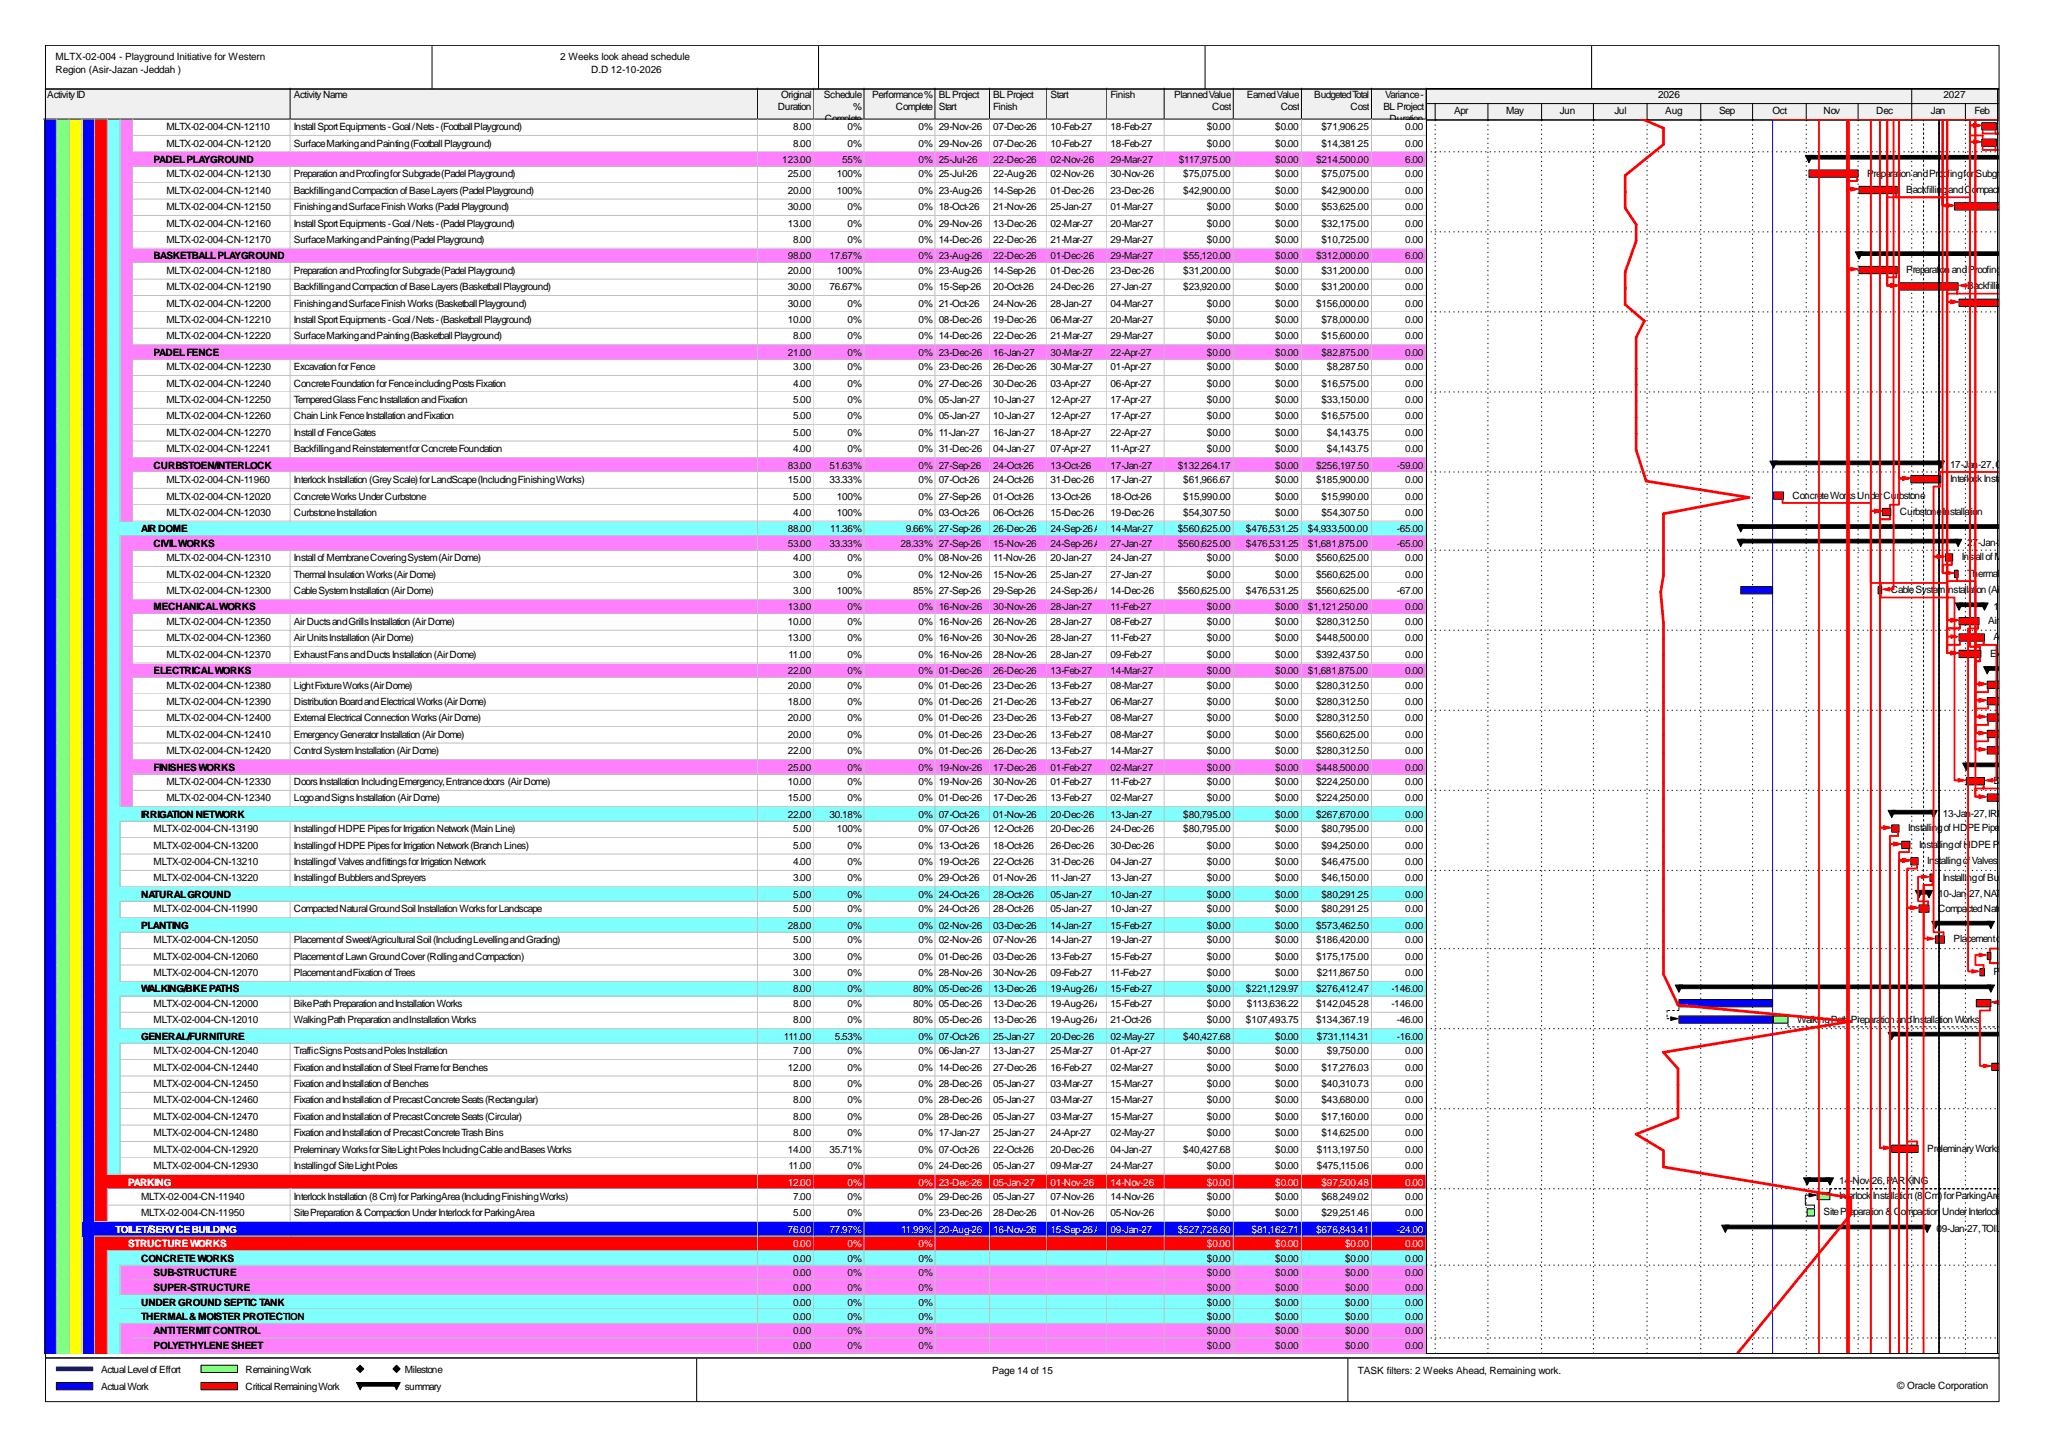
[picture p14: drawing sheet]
<svg xmlns="http://www.w3.org/2000/svg" width="594mm" height="420mm" viewBox="0 0 594 420" stroke-linecap="round" stroke-linejoin="round" font-family="sans-serif">
<defs><g id="words">
<g font-size="2.9">
<text x="16.1" y="17.4">MLTX-02-004 - Playground Initiative for Western</text>
<text x="162.4" y="17.4">2 Weeks look ahead schedule</text>
<text x="16.1" y="21">Region (Asir-Jazan -Jeddah )</text>
<text x="171.4" y="21">D.D 12-10-2026</text>
<text x="13.7" y="28.5">Activity ID</text>
<text x="85.2" y="28.5">Activity Name</text>
<text x="226.5" y="28.5">Original</text>
<text x="238.8" y="28.5">Schedule</text>
<text x="252.8" y="28.5">Performance %</text>
<text x="272.1" y="28.5">BL Project</text>
<text x="288" y="28.5">BL Project</text>
<text x="304.5" y="28.5">Start</text>
<text x="321.9" y="28.5">Finish</text>
<text x="340.4" y="28.5">Planned Value</text>
<text x="361.4" y="28.5">Earned Value</text>
<text x="381" y="28.5">Budgeted Total</text>
<text x="401.6" y="28.5">Variance -</text>
<text x="480.7" y="28.5">2026</text>
<text x="563.5" y="28.5">2027</text>
<text x="225.5" y="32">Duration</text>
<text x="239.1" y="35.4">Complete</text>
<text x="247.3" y="32">%</text>
<text x="259.7" y="32">Complete</text>
<text x="272.1" y="32">Start</text>
<text x="288" y="32">Finish</text>
<text x="351.5" y="32">Cost</text>
<text x="371.3" y="32">Cost</text>
<text x="391.5" y="32">Cost</text>
<text x="401.1" y="32">BL Project</text>
<text x="402.8" y="35.4">Duration</text>
<text x="421.6" y="33">Apr</text>
<text x="436.6" y="33">May</text>
<text x="452.2" y="33">Jun</text>
<text x="468" y="33">Jul</text>
<text x="482.8" y="33">Aug</text>
<text x="498.3" y="33">Sep</text>
<text x="513.8" y="33">Oct</text>
<text x="528.7" y="33">Nov</text>
<text x="543.9" y="33">Dec</text>
<text x="559.7" y="33">Jan</text>
<text x="572.4" y="33">Feb</text>
<text x="48.3" y="37.7">MLTX-02-004-CN-12110</text>
<text x="85.2" y="37.7">Install Sport Equipments - Goal / Nets - (Football Playground)</text>
<text x="230" y="37.7">8.00</text>
<text x="245.7" y="37.7">0%</text>
<text x="266.3" y="37.7">0%</text>
<text x="272.1" y="37.7">29-Nov-26</text>
<text x="288" y="37.7">07-Dec-26</text>
<text x="304.5" y="37.7">10-Feb-27</text>
<text x="321.9" y="37.7">18-Feb-27</text>
<text x="349.8" y="37.7">$0.00</text>
<text x="369.7" y="37.7">$0.00</text>
<text x="383.1" y="37.7">$71,906.25</text>
<text x="407.3" y="37.7">0.00</text>
<text x="44.5" y="47.2">PADEL PLAYGROUND</text>
<text x="48.3" y="42.5">MLTX-02-004-CN-12120</text>
<text x="85.2" y="42.5">Surface Marking and Painting (Football Playground)</text>
<text x="226.7" y="47.2">123.00</text>
<text x="230" y="42.5">8.00</text>
<text x="244.2" y="47.2">55%</text>
<text x="245.7" y="42.5">0%</text>
<text x="266.3" y="42.5">0%</text>
<text x="266.3" y="47.2">0%</text>
<text x="272.1" y="42.5">29-Nov-26</text>
<text x="272.1" y="47.2">25-Jul-26</text>
<text x="288" y="42.5">07-Dec-26</text>
<text x="288" y="47.2">22-Dec-26</text>
<text x="304.5" y="42.5">10-Feb-27</text>
<text x="304.5" y="47.2">02-Nov-26</text>
<text x="321.9" y="42.5">18-Feb-27</text>
<text x="321.9" y="47.2">29-Mar-27</text>
<text x="341.7" y="47.2">$117,975.00</text>
<text x="349.8" y="42.5">$0.00</text>
<text x="369.7" y="42.5">$0.00</text>
<text x="369.7" y="47.2">$0.00</text>
<text x="381.5" y="47.2">$214,500.00</text>
<text x="383.1" y="42.5">$14,381.25</text>
<text x="407.3" y="42.5">0.00</text>
<text x="407.3" y="47.2">6.00</text>
<text x="48.3" y="51.4">MLTX-02-004-CN-12130</text>
<text x="85.2" y="51.4">Preparation and Proofing for Subgrade (Padel Playground)</text>
<text x="228.3" y="51.4">25.00</text>
<text x="242.6" y="51.4">100%</text>
<text x="266.3" y="51.4">0%</text>
<text x="272.1" y="51.4">25-Jul-26</text>
<text x="288" y="51.4">22-Aug-26</text>
<text x="304.5" y="51.4">02-Nov-26</text>
<text x="321.9" y="51.4">30-Nov-26</text>
<text x="343" y="51.4">$75,075.00</text>
<text x="369.7" y="51.4">$0.00</text>
<text x="383.1" y="51.4">$75,075.00</text>
<text x="407.3" y="51.4">0.00</text>
<text x="541.3" y="51.2">Preparation and Proofing for Subgrade (Padel Pla</text>
<text x="48.3" y="56.2">MLTX-02-004-CN-12140</text>
<text x="85.2" y="56.2">Backfilling and Compaction of Base Layers (Padel Playground)</text>
<text x="228.3" y="56.2">20.00</text>
<text x="242.6" y="56.2">100%</text>
<text x="266.3" y="56.2">0%</text>
<text x="272.1" y="56.2">23-Aug-26</text>
<text x="288" y="56.2">14-Sep-26</text>
<text x="304.5" y="56.2">01-Dec-26</text>
<text x="321.9" y="56.2">23-Dec-26</text>
<text x="343" y="56.2">$42,900.00</text>
<text x="369.7" y="56.2">$0.00</text>
<text x="383.1" y="56.2">$42,900.00</text>
<text x="407.3" y="56.2">0.00</text>
<text x="552.6" y="55.9">Backfilling and Compaction of Base La</text>
<text x="48.3" y="60.9">MLTX-02-004-CN-12150</text>
<text x="48.3" y="65.7">MLTX-02-004-CN-12160</text>
<text x="85.2" y="60.9">Finishing and Surface Finish Works (Padel Playground)</text>
<text x="85.2" y="65.7">Install Sport Equipments - Goal / Nets - (Padel Playground)</text>
<text x="228.3" y="60.9">30.00</text>
<text x="228.3" y="65.7">13.00</text>
<text x="245.7" y="60.9">0%</text>
<text x="245.7" y="65.7">0%</text>
<text x="266.3" y="60.9">0%</text>
<text x="266.3" y="65.7">0%</text>
<text x="272.1" y="60.9">18-Oct-26</text>
<text x="272.1" y="65.7">29-Nov-26</text>
<text x="288" y="60.9">21-Nov-26</text>
<text x="288" y="65.7">13-Dec-26</text>
<text x="304.5" y="60.9">25-Jan-27</text>
<text x="304.5" y="65.7">02-Mar-27</text>
<text x="321.9" y="60.9">01-Mar-27</text>
<text x="321.9" y="65.7">20-Mar-27</text>
<text x="349.8" y="60.9">$0.00</text>
<text x="349.8" y="65.7">$0.00</text>
<text x="369.7" y="60.9">$0.00</text>
<text x="369.7" y="65.7">$0.00</text>
<text x="383.1" y="60.9">$53,625.00</text>
<text x="383.1" y="65.7">$32,175.00</text>
<text x="407.3" y="60.9">0.00</text>
<text x="407.3" y="65.7">0.00</text>
<text x="48.3" y="70.4">MLTX-02-004-CN-12170</text>
<text x="85.2" y="70.4">Surface Marking and Painting (Padel Playground)</text>
<text x="230" y="70.4">8.00</text>
<text x="245.7" y="70.4">0%</text>
<text x="266.3" y="70.4">0%</text>
<text x="272.1" y="70.4">14-Dec-26</text>
<text x="288" y="70.4">22-Dec-26</text>
<text x="304.5" y="70.4">21-Mar-27</text>
<text x="321.9" y="70.4">29-Mar-27</text>
<text x="349.8" y="70.4">$0.00</text>
<text x="369.7" y="70.4">$0.00</text>
<text x="383.1" y="70.4">$10,725.00</text>
<text x="407.3" y="70.4">0.00</text>
<text x="44.5" y="75.2">BASKETBALL PLAYGROUND</text>
<text x="228.3" y="75.2">98.00</text>
<text x="240.5" y="75.2">17.67%</text>
<text x="266.3" y="75.2">0%</text>
<text x="272.1" y="75.2">23-Aug-26</text>
<text x="288" y="75.2">22-Dec-26</text>
<text x="304.5" y="75.2">01-Dec-26</text>
<text x="321.9" y="75.2">29-Mar-27</text>
<text x="343" y="75.2">$55,120.00</text>
<text x="369.7" y="75.2">$0.00</text>
<text x="381.5" y="75.2">$312,000.00</text>
<text x="407.3" y="75.2">6.00</text>
<text x="48.3" y="79.4">MLTX-02-004-CN-12180</text>
<text x="85.2" y="79.4">Preparation and Proofing for Subgrade (Padel Playground)</text>
<text x="228.3" y="79.4">20.00</text>
<text x="242.6" y="79.4">100%</text>
<text x="266.3" y="79.4">0%</text>
<text x="272.1" y="79.4">23-Aug-26</text>
<text x="288" y="79.4">14-Sep-26</text>
<text x="304.5" y="79.4">01-Dec-26</text>
<text x="321.9" y="79.4">23-Dec-26</text>
<text x="343" y="79.4">$31,200.00</text>
<text x="369.7" y="79.4">$0.00</text>
<text x="383.1" y="79.4">$31,200.00</text>
<text x="407.3" y="79.4">0.00</text>
<text x="552.6" y="79.1">Preparation and Proofing for Subgrade</text>
<text x="570.3" y="83.9">Backfilling and Compa</text>
<text x="48.3" y="84.1">MLTX-02-004-CN-12190</text>
<text x="48.3" y="88.9">MLTX-02-004-CN-12200</text>
<text x="85.2" y="84.1">Backfilling and Compaction of Base Layers (Basketball Playground)</text>
<text x="85.2" y="88.9">Finishing and Surface Finish Works (Basketball Playground)</text>
<text x="228.3" y="84.1">30.00</text>
<text x="228.3" y="88.9">30.00</text>
<text x="240.5" y="84.1">76.67%</text>
<text x="245.7" y="88.9">0%</text>
<text x="266.3" y="84.1">0%</text>
<text x="266.3" y="88.9">0%</text>
<text x="272.1" y="84.1">15-Sep-26</text>
<text x="272.1" y="88.9">21-Oct-26</text>
<text x="288" y="84.1">20-Oct-26</text>
<text x="288" y="88.9">24-Nov-26</text>
<text x="304.5" y="84.1">24-Dec-26</text>
<text x="304.5" y="88.9">28-Jan-27</text>
<text x="321.9" y="84.1">27-Jan-27</text>
<text x="321.9" y="88.9">04-Mar-27</text>
<text x="343" y="84.1">$23,920.00</text>
<text x="349.8" y="88.9">$0.00</text>
<text x="369.7" y="84.1">$0.00</text>
<text x="369.7" y="88.9">$0.00</text>
<text x="381.5" y="88.9">$156,000.00</text>
<text x="383.1" y="84.1">$31,200.00</text>
<text x="407.3" y="84.1">0.00</text>
<text x="407.3" y="88.9">0.00</text>
<text x="48.3" y="93.6">MLTX-02-004-CN-12210</text>
<text x="85.2" y="93.6">Install Sport Equipments - Goal / Nets - (Basketball Playground)</text>
<text x="228.3" y="93.6">10.00</text>
<text x="245.7" y="93.6">0%</text>
<text x="266.3" y="93.6">0%</text>
<text x="272.1" y="93.6">08-Dec-26</text>
<text x="288" y="93.6">19-Dec-26</text>
<text x="304.5" y="93.6">06-Mar-27</text>
<text x="321.9" y="93.6">20-Mar-27</text>
<text x="349.8" y="93.6">$0.00</text>
<text x="369.7" y="93.6">$0.00</text>
<text x="383.1" y="93.6">$78,000.00</text>
<text x="407.3" y="93.6">0.00</text>
<text x="48.3" y="98.4">MLTX-02-004-CN-12220</text>
<text x="85.2" y="98.4">Surface Marking and Painting (Basketball Playground)</text>
<text x="230" y="98.4">8.00</text>
<text x="245.7" y="98.4">0%</text>
<text x="266.3" y="98.4">0%</text>
<text x="272.1" y="98.4">14-Dec-26</text>
<text x="288" y="98.4">22-Dec-26</text>
<text x="304.5" y="98.4">21-Mar-27</text>
<text x="321.9" y="98.4">29-Mar-27</text>
<text x="349.8" y="98.4">$0.00</text>
<text x="369.7" y="98.4">$0.00</text>
<text x="383.1" y="98.4">$15,600.00</text>
<text x="407.3" y="98.4">0.00</text>
<text x="44.5" y="103.1">PADEL FENCE</text>
<text x="48.3" y="107.3">MLTX-02-004-CN-12230</text>
<text x="85.2" y="107.3">Excavation for Fence</text>
<text x="228.3" y="103.1">21.00</text>
<text x="230" y="107.3">3.00</text>
<text x="245.7" y="103.1">0%</text>
<text x="245.7" y="107.3">0%</text>
<text x="266.3" y="103.1">0%</text>
<text x="266.3" y="107.3">0%</text>
<text x="272.1" y="103.1">23-Dec-26</text>
<text x="272.1" y="107.3">23-Dec-26</text>
<text x="288" y="103.1">16-Jan-27</text>
<text x="288" y="107.3">26-Dec-26</text>
<text x="304.5" y="103.1">30-Mar-27</text>
<text x="304.5" y="107.3">30-Mar-27</text>
<text x="321.9" y="103.1">22-Apr-27</text>
<text x="321.9" y="107.3">01-Apr-27</text>
<text x="349.8" y="103.1">$0.00</text>
<text x="349.8" y="107.3">$0.00</text>
<text x="369.7" y="103.1">$0.00</text>
<text x="369.7" y="107.3">$0.00</text>
<text x="383.1" y="103.1">$82,875.00</text>
<text x="384.6" y="107.3">$8,287.50</text>
<text x="407.3" y="103.1">0.00</text>
<text x="407.3" y="107.3">0.00</text>
<text x="48.3" y="112.1">MLTX-02-004-CN-12240</text>
<text x="85.2" y="112.1">Concrete Foundation for Fence including Posts Fixation</text>
<text x="230" y="112.1">4.00</text>
<text x="245.7" y="112.1">0%</text>
<text x="266.3" y="112.1">0%</text>
<text x="272.1" y="112.1">27-Dec-26</text>
<text x="288" y="112.1">30-Dec-26</text>
<text x="304.5" y="112.1">03-Apr-27</text>
<text x="321.9" y="112.1">06-Apr-27</text>
<text x="349.8" y="112.1">$0.00</text>
<text x="369.7" y="112.1">$0.00</text>
<text x="383.1" y="112.1">$16,575.00</text>
<text x="407.3" y="112.1">0.00</text>
<text x="48.3" y="116.8">MLTX-02-004-CN-12250</text>
<text x="85.2" y="116.8">Tempered Glass Fenc Installation and Fixation</text>
<text x="230" y="116.8">5.00</text>
<text x="245.7" y="116.8">0%</text>
<text x="266.3" y="116.8">0%</text>
<text x="272.1" y="116.8">05-Jan-27</text>
<text x="288" y="116.8">10-Jan-27</text>
<text x="304.5" y="116.8">12-Apr-27</text>
<text x="321.9" y="116.8">17-Apr-27</text>
<text x="349.8" y="116.8">$0.00</text>
<text x="369.7" y="116.8">$0.00</text>
<text x="383.1" y="116.8">$33,150.00</text>
<text x="407.3" y="116.8">0.00</text>
<text x="48.3" y="121.5">MLTX-02-004-CN-12260</text>
<text x="85.2" y="121.5">Chain Link Fence Installation and Fixation</text>
<text x="230" y="121.5">5.00</text>
<text x="245.7" y="121.5">0%</text>
<text x="266.3" y="121.5">0%</text>
<text x="272.1" y="121.5">05-Jan-27</text>
<text x="288" y="121.5">10-Jan-27</text>
<text x="304.5" y="121.5">12-Apr-27</text>
<text x="321.9" y="121.5">17-Apr-27</text>
<text x="349.8" y="121.5">$0.00</text>
<text x="369.7" y="121.5">$0.00</text>
<text x="383.1" y="121.5">$16,575.00</text>
<text x="407.3" y="121.5">0.00</text>
<text x="48.3" y="126.4">MLTX-02-004-CN-12270</text>
<text x="48.3" y="131.1">MLTX-02-004-CN-12241</text>
<text x="85.2" y="126.4">Install of Fence Gates</text>
<text x="85.2" y="131.1">Backfilling and Reinstatement for Concrete Foundation</text>
<text x="230" y="126.4">5.00</text>
<text x="230" y="131.1">4.00</text>
<text x="245.7" y="126.4">0%</text>
<text x="245.7" y="131.1">0%</text>
<text x="266.3" y="126.4">0%</text>
<text x="266.3" y="131.1">0%</text>
<text x="272.1" y="126.4">11-Jan-27</text>
<text x="272.1" y="131.1">31-Dec-26</text>
<text x="288" y="126.4">16-Jan-27</text>
<text x="288" y="131.1">04-Jan-27</text>
<text x="304.5" y="126.4">18-Apr-27</text>
<text x="304.5" y="131.1">07-Apr-27</text>
<text x="321.9" y="126.4">22-Apr-27</text>
<text x="321.9" y="131.1">11-Apr-27</text>
<text x="349.8" y="126.4">$0.00</text>
<text x="349.8" y="131.1">$0.00</text>
<text x="369.7" y="126.4">$0.00</text>
<text x="369.7" y="131.1">$0.00</text>
<text x="384.6" y="126.4">$4,143.75</text>
<text x="384.6" y="131.1">$4,143.75</text>
<text x="407.3" y="126.4">0.00</text>
<text x="407.3" y="131.1">0.00</text>
<text x="44.5" y="135.9">CURBSTOEN/INTERLOCK</text>
<text x="228.3" y="135.9">83.00</text>
<text x="240.5" y="135.9">51.63%</text>
<text x="266.3" y="135.9">0%</text>
<text x="272.1" y="135.9">27-Sep-26</text>
<text x="288" y="135.9">24-Oct-26</text>
<text x="304.5" y="135.9">13-Oct-26</text>
<text x="321.9" y="135.9">17-Jan-27</text>
<text x="341.5" y="135.9">$132,264.17</text>
<text x="369.7" y="135.9">$0.00</text>
<text x="381.5" y="135.9">$256,197.50</text>
<text x="405" y="135.9">-59.00</text>
<text x="565.3" y="135.6">17-Jan-27, CURBSTOEN</text>
<text x="48.3" y="140">MLTX-02-004-CN-11960</text>
<text x="85.2" y="140">Interlock Installation (Grey Scale) for LandScape (Including Finishing Works)</text>
<text x="228.3" y="140">15.00</text>
<text x="240.5" y="140">33.33%</text>
<text x="266.3" y="140">0%</text>
<text x="272.1" y="140">07-Oct-26</text>
<text x="288" y="140">24-Oct-26</text>
<text x="304.5" y="140">31-Dec-26</text>
<text x="321.9" y="140">17-Jan-27</text>
<text x="343" y="140">$61,966.67</text>
<text x="369.7" y="140">$0.00</text>
<text x="381.5" y="140">$185,900.00</text>
<text x="407.3" y="140">0.00</text>
<text x="565.3" y="139.8">Interlock Installation (Grey S</text>
<text x="48.3" y="144.8">MLTX-02-004-CN-12020</text>
<text x="48.3" y="149.6">MLTX-02-004-CN-12030</text>
<text x="85.2" y="144.8">Concrete Works Under Curbstone</text>
<text x="85.2" y="149.6">Curbstone Installation</text>
<text x="230" y="144.8">5.00</text>
<text x="230" y="149.6">4.00</text>
<text x="242.6" y="144.8">100%</text>
<text x="242.6" y="149.6">100%</text>
<text x="266.3" y="144.8">0%</text>
<text x="266.3" y="149.6">0%</text>
<text x="272.1" y="144.8">27-Sep-26</text>
<text x="272.1" y="149.6">03-Oct-26</text>
<text x="288" y="144.8">01-Oct-26</text>
<text x="288" y="149.6">06-Oct-26</text>
<text x="304.5" y="144.8">13-Oct-26</text>
<text x="304.5" y="149.6">15-Dec-26</text>
<text x="321.9" y="144.8">18-Oct-26</text>
<text x="321.9" y="149.6">19-Dec-26</text>
<text x="343" y="144.8">$15,990.00</text>
<text x="343" y="149.6">$54,307.50</text>
<text x="369.7" y="144.8">$0.00</text>
<text x="369.7" y="149.6">$0.00</text>
<text x="383.1" y="144.8">$15,990.00</text>
<text x="383.1" y="149.6">$54,307.50</text>
<text x="407.3" y="144.8">0.00</text>
<text x="407.3" y="149.6">0.00</text>
<text x="519.7" y="144.5">Concrete Works Under Curbstone</text>
<text x="550.8" y="149.2">Curbstone Installation</text>
<text x="40.9" y="154.3">AIR DOME</text>
<text x="228.3" y="154.3">88.00</text>
<text x="240.7" y="154.3">11.36%</text>
<text x="262.6" y="154.3">9.66%</text>
<text x="272.1" y="154.3">27-Sep-26</text>
<text x="288" y="154.3">26-Dec-26</text>
<text x="304.5" y="154.3">24-Sep-26 A</text>
<text x="321.9" y="154.3">14-Mar-27</text>
<text x="341.5" y="154.3">$560,625.00</text>
<text x="361.2" y="154.3">$476,531.25</text>
<text x="379.1" y="154.3">$4,933,500.00</text>
<text x="405" y="154.3">-65.00</text>
<text x="44.5" y="158.5">CIVIL WORKS</text>
<text x="228.3" y="158.5">53.00</text>
<text x="240.5" y="158.5">33.33%</text>
<text x="261" y="158.5">28.33%</text>
<text x="272.1" y="158.5">27-Sep-26</text>
<text x="288" y="158.5">15-Nov-26</text>
<text x="304.5" y="158.5">24-Sep-26 A</text>
<text x="321.9" y="158.5">27-Jan-27</text>
<text x="341.5" y="158.5">$560,625.00</text>
<text x="361.2" y="158.5">$476,531.25</text>
<text x="379.1" y="158.5">$1,681,875.00</text>
<text x="405" y="158.5">-65.00</text>
<text x="570.3" y="158.2">27-Jan-27, CIVIL WO</text>
<text x="48.3" y="162.7">MLTX-02-004-CN-12310</text>
<text x="48.3" y="167.4">MLTX-02-004-CN-12320</text>
<text x="85.2" y="162.7">Install of Membrane Covering System (Air Dome)</text>
<text x="85.2" y="167.4">Thermal Insulation Works (Air Dome)</text>
<text x="230" y="162.7">4.00</text>
<text x="230" y="167.4">3.00</text>
<text x="245.7" y="162.7">0%</text>
<text x="245.7" y="167.4">0%</text>
<text x="266.3" y="162.7">0%</text>
<text x="266.3" y="167.4">0%</text>
<text x="272.1" y="162.7">08-Nov-26</text>
<text x="272.1" y="167.4">12-Nov-26</text>
<text x="288" y="162.7">11-Nov-26</text>
<text x="288" y="167.4">15-Nov-26</text>
<text x="304.5" y="162.7">20-Jan-27</text>
<text x="304.5" y="167.4">25-Jan-27</text>
<text x="321.9" y="162.7">24-Jan-27</text>
<text x="321.9" y="167.4">27-Jan-27</text>
<text x="349.8" y="162.7">$0.00</text>
<text x="349.8" y="167.4">$0.00</text>
<text x="369.7" y="162.7">$0.00</text>
<text x="369.7" y="167.4">$0.00</text>
<text x="381.5" y="162.7">$560,625.00</text>
<text x="381.5" y="167.4">$560,625.00</text>
<text x="407.3" y="162.7">0.00</text>
<text x="407.3" y="167.4">0.00</text>
<text x="568.7" y="162.4">Install of Membrane Cov</text>
<text x="570.3" y="167.2">Thermal Insulation Wo</text>
<text x="48.3" y="172.2">MLTX-02-004-CN-12300</text>
<text x="85.2" y="172.2">Cable System Installation (Air Dome)</text>
<text x="230" y="172.2">3.00</text>
<text x="242.6" y="172.2">100%</text>
<text x="264.8" y="172.2">85%</text>
<text x="272.1" y="172.2">27-Sep-26</text>
<text x="288" y="172.2">29-Sep-26</text>
<text x="304.5" y="172.2">24-Sep-26 A</text>
<text x="321.9" y="172.2">14-Dec-26</text>
<text x="341.5" y="172.2">$560,625.00</text>
<text x="361.2" y="172.2">$476,531.25</text>
<text x="381.5" y="172.2">$560,625.00</text>
<text x="405" y="172.2">-67.00</text>
<text x="548.1" y="171.9">Cable System Installation (Air Dome)</text>
<text x="44.5" y="176.9">MECHANICAL WORKS</text>
<text x="228.3" y="176.9">13.00</text>
<text x="245.7" y="176.9">0%</text>
<text x="266.3" y="176.9">0%</text>
<text x="272.1" y="176.9">16-Nov-26</text>
<text x="288" y="176.9">30-Nov-26</text>
<text x="304.5" y="176.9">28-Jan-27</text>
<text x="321.9" y="176.9">11-Feb-27</text>
<text x="349.8" y="176.9">$0.00</text>
<text x="369.7" y="176.9">$0.00</text>
<text x="379.1" y="176.9">$1,121,250.00</text>
<text x="407.3" y="176.9">0.00</text>
<text x="577.9" y="176.7">11-Feb-27, ME</text>
<text x="48.3" y="181.2">MLTX-02-004-CN-12350</text>
<text x="48.3" y="185.9">MLTX-02-004-CN-12360</text>
<text x="85.2" y="181.2">Air Ducts and Grills Installation (Air Dome)</text>
<text x="85.2" y="185.9">Air Units Installation (Air Dome)</text>
<text x="228.3" y="181.2">10.00</text>
<text x="228.3" y="185.9">13.00</text>
<text x="245.7" y="181.2">0%</text>
<text x="245.7" y="185.9">0%</text>
<text x="266.3" y="181.2">0%</text>
<text x="266.3" y="185.9">0%</text>
<text x="272.1" y="181.2">16-Nov-26</text>
<text x="272.1" y="185.9">16-Nov-26</text>
<text x="288" y="181.2">26-Nov-26</text>
<text x="288" y="185.9">30-Nov-26</text>
<text x="304.5" y="181.2">28-Jan-27</text>
<text x="304.5" y="185.9">28-Jan-27</text>
<text x="321.9" y="181.2">08-Feb-27</text>
<text x="321.9" y="185.9">11-Feb-27</text>
<text x="349.8" y="181.2">$0.00</text>
<text x="349.8" y="185.9">$0.00</text>
<text x="369.7" y="181.2">$0.00</text>
<text x="369.7" y="185.9">$0.00</text>
<text x="381.5" y="181.2">$280,312.50</text>
<text x="381.5" y="185.9">$448,500.00</text>
<text x="407.3" y="181.2">0.00</text>
<text x="407.3" y="185.9">0.00</text>
<text x="576.3" y="180.9">Air Ducts and Gr</text>
<text x="577.9" y="185.6">Air Units Installa</text>
<text x="48.3" y="190.6">MLTX-02-004-CN-12370</text>
<text x="85.2" y="190.6">Exhaust Fans and Ducts Installation (Air Dome)</text>
<text x="228.6" y="190.6">11.00</text>
<text x="245.7" y="190.6">0%</text>
<text x="266.3" y="190.6">0%</text>
<text x="272.1" y="190.6">16-Nov-26</text>
<text x="288" y="190.6">28-Nov-26</text>
<text x="304.5" y="190.6">28-Jan-27</text>
<text x="321.9" y="190.6">09-Feb-27</text>
<text x="349.8" y="190.6">$0.00</text>
<text x="369.7" y="190.6">$0.00</text>
<text x="381.5" y="190.6">$392,437.50</text>
<text x="407.3" y="190.6">0.00</text>
<text x="576.9" y="190.4">Exhaust Fans an</text>
<text x="44.5" y="195.4">ELECTRICAL WORKS</text>
<text x="228.3" y="195.4">22.00</text>
<text x="245.7" y="195.4">0%</text>
<text x="266.3" y="195.4">0%</text>
<text x="272.1" y="195.4">01-Dec-26</text>
<text x="288" y="195.4">26-Dec-26</text>
<text x="304.5" y="195.4">13-Feb-27</text>
<text x="321.9" y="195.4">14-Mar-27</text>
<text x="349.8" y="195.4">$0.00</text>
<text x="369.7" y="195.4">$0.00</text>
<text x="379.1" y="195.4">$1,681,875.00</text>
<text x="407.3" y="195.4">0.00</text>
<text x="48.3" y="199.6">MLTX-02-004-CN-12380</text>
<text x="85.2" y="199.6">Light Fixture Works (Air Dome)</text>
<text x="228.3" y="199.6">20.00</text>
<text x="245.7" y="199.6">0%</text>
<text x="266.3" y="199.6">0%</text>
<text x="272.1" y="199.6">01-Dec-26</text>
<text x="288" y="199.6">23-Dec-26</text>
<text x="304.5" y="199.6">13-Feb-27</text>
<text x="321.9" y="199.6">08-Mar-27</text>
<text x="349.8" y="199.6">$0.00</text>
<text x="369.7" y="199.6">$0.00</text>
<text x="381.5" y="199.6">$280,312.50</text>
<text x="407.3" y="199.6">0.00</text>
<text x="48.3" y="204.4">MLTX-02-004-CN-12390</text>
<text x="48.3" y="209.1">MLTX-02-004-CN-12400</text>
<text x="85.2" y="204.4">Distribution Board and Electrical Works (Air Dome)</text>
<text x="85.2" y="209.1">External Electrical Connection Works (Air Dome)</text>
<text x="228.3" y="204.4">18.00</text>
<text x="228.3" y="209.1">20.00</text>
<text x="245.7" y="204.4">0%</text>
<text x="245.7" y="209.1">0%</text>
<text x="266.3" y="204.4">0%</text>
<text x="266.3" y="209.1">0%</text>
<text x="272.1" y="204.4">01-Dec-26</text>
<text x="272.1" y="209.1">01-Dec-26</text>
<text x="288" y="204.4">21-Dec-26</text>
<text x="288" y="209.1">23-Dec-26</text>
<text x="304.5" y="204.4">13-Feb-27</text>
<text x="304.5" y="209.1">13-Feb-27</text>
<text x="321.9" y="204.4">06-Mar-27</text>
<text x="321.9" y="209.1">08-Mar-27</text>
<text x="349.8" y="204.4">$0.00</text>
<text x="349.8" y="209.1">$0.00</text>
<text x="369.7" y="204.4">$0.00</text>
<text x="369.7" y="209.1">$0.00</text>
<text x="381.5" y="204.4">$280,312.50</text>
<text x="381.5" y="209.1">$280,312.50</text>
<text x="407.3" y="204.4">0.00</text>
<text x="407.3" y="209.1">0.00</text>
<text x="48.3" y="213.8">MLTX-02-004-CN-12410</text>
<text x="85.2" y="213.8">Emergency Generator Installation (Air Dome)</text>
<text x="228.3" y="213.8">20.00</text>
<text x="245.7" y="213.8">0%</text>
<text x="266.3" y="213.8">0%</text>
<text x="272.1" y="213.8">01-Dec-26</text>
<text x="288" y="213.8">23-Dec-26</text>
<text x="304.5" y="213.8">13-Feb-27</text>
<text x="321.9" y="213.8">08-Mar-27</text>
<text x="349.8" y="213.8">$0.00</text>
<text x="369.7" y="213.8">$0.00</text>
<text x="381.5" y="213.8">$560,625.00</text>
<text x="407.3" y="213.8">0.00</text>
<text x="48.3" y="218.6">MLTX-02-004-CN-12420</text>
<text x="85.2" y="218.6">Control System Installation (Air Dome)</text>
<text x="228.3" y="218.6">22.00</text>
<text x="245.7" y="218.6">0%</text>
<text x="266.3" y="218.6">0%</text>
<text x="272.1" y="218.6">01-Dec-26</text>
<text x="288" y="218.6">26-Dec-26</text>
<text x="304.5" y="218.6">13-Feb-27</text>
<text x="321.9" y="218.6">14-Mar-27</text>
<text x="349.8" y="218.6">$0.00</text>
<text x="369.7" y="218.6">$0.00</text>
<text x="381.5" y="218.6">$280,312.50</text>
<text x="407.3" y="218.6">0.00</text>
<text x="44.5" y="223.4">FINISHES WORKS</text>
<text x="48.3" y="227.6">MLTX-02-004-CN-12330</text>
<text x="85.2" y="227.6">Doors Installation Including Emergency, Entrance doors (Air Dome)</text>
<text x="228.3" y="223.4">25.00</text>
<text x="228.3" y="227.6">10.00</text>
<text x="245.7" y="223.4">0%</text>
<text x="245.7" y="227.6">0%</text>
<text x="266.3" y="223.4">0%</text>
<text x="266.3" y="227.6">0%</text>
<text x="272.1" y="223.4">19-Nov-26</text>
<text x="272.1" y="227.6">19-Nov-26</text>
<text x="288" y="223.4">17-Dec-26</text>
<text x="288" y="227.6">30-Nov-26</text>
<text x="304.5" y="223.4">01-Feb-27</text>
<text x="304.5" y="227.6">01-Feb-27</text>
<text x="321.9" y="223.4">02-Mar-27</text>
<text x="321.9" y="227.6">11-Feb-27</text>
<text x="349.8" y="223.4">$0.00</text>
<text x="349.8" y="227.6">$0.00</text>
<text x="369.7" y="223.4">$0.00</text>
<text x="369.7" y="227.6">$0.00</text>
<text x="381.5" y="223.4">$448,500.00</text>
<text x="381.5" y="227.6">$224,250.00</text>
<text x="407.3" y="223.4">0.00</text>
<text x="407.3" y="227.6">0.00</text>
<text x="577.9" y="227.3">Doors Installatio</text>
<text x="48.3" y="232.3">MLTX-02-004-CN-12340</text>
<text x="85.2" y="232.3">Logo and Signs Installation (Air Dome)</text>
<text x="228.3" y="232.3">15.00</text>
<text x="245.7" y="232.3">0%</text>
<text x="266.3" y="232.3">0%</text>
<text x="272.1" y="232.3">01-Dec-26</text>
<text x="288" y="232.3">17-Dec-26</text>
<text x="304.5" y="232.3">13-Feb-27</text>
<text x="321.9" y="232.3">02-Mar-27</text>
<text x="349.8" y="232.3">$0.00</text>
<text x="369.7" y="232.3">$0.00</text>
<text x="381.5" y="232.3">$224,250.00</text>
<text x="407.3" y="232.3">0.00</text>
<text x="40.9" y="237">IRRIGATION NETWORK</text>
<text x="228.3" y="237">22.00</text>
<text x="240.5" y="237">30.18%</text>
<text x="266.3" y="237">0%</text>
<text x="272.1" y="237">07-Oct-26</text>
<text x="288" y="237">01-Nov-26</text>
<text x="304.5" y="237">20-Dec-26</text>
<text x="321.9" y="237">13-Jan-27</text>
<text x="343" y="237">$80,795.00</text>
<text x="369.7" y="237">$0.00</text>
<text x="381.5" y="237">$267,670.00</text>
<text x="407.3" y="237">0.00</text>
<text x="563.2" y="236.8">13-Jan-27, IRRIGATION NE</text>
<text x="44.5" y="241.3">MLTX-02-004-CN-13190</text>
<text x="85.2" y="241.3">Installing of HDPE Pipes for Irrigation Network (Main Line)</text>
<text x="230" y="241.3">5.00</text>
<text x="242.6" y="241.3">100%</text>
<text x="266.3" y="241.3">0%</text>
<text x="272.1" y="241.3">07-Oct-26</text>
<text x="288" y="241.3">12-Oct-26</text>
<text x="304.5" y="241.3">20-Dec-26</text>
<text x="321.9" y="241.3">24-Dec-26</text>
<text x="343" y="241.3">$80,795.00</text>
<text x="369.7" y="241.3">$0.00</text>
<text x="383.1" y="241.3">$80,795.00</text>
<text x="407.3" y="241.3">0.00</text>
<text x="553.1" y="241">Installing of HDPE Pipes for Irrigation N</text>
<text x="556.3" y="245.8">Installing of HDPE Pipes for Irrigatio</text>
<text x="44.5" y="246">MLTX-02-004-CN-13200</text>
<text x="44.5" y="250.8">MLTX-02-004-CN-13210</text>
<text x="85.2" y="246">Installing of HDPE Pipes for Irrigation Network (Branch Lines)</text>
<text x="85.2" y="250.8">Installing of Valves and fittings for Irrigation Network</text>
<text x="230" y="246">5.00</text>
<text x="230" y="250.8">4.00</text>
<text x="245.7" y="246">0%</text>
<text x="245.7" y="250.8">0%</text>
<text x="266.3" y="246">0%</text>
<text x="266.3" y="250.8">0%</text>
<text x="272.1" y="246">13-Oct-26</text>
<text x="272.1" y="250.8">19-Oct-26</text>
<text x="288" y="246">18-Oct-26</text>
<text x="288" y="250.8">22-Oct-26</text>
<text x="304.5" y="246">26-Dec-26</text>
<text x="304.5" y="250.8">31-Dec-26</text>
<text x="321.9" y="246">30-Dec-26</text>
<text x="321.9" y="250.8">04-Jan-27</text>
<text x="349.8" y="246">$0.00</text>
<text x="349.8" y="250.8">$0.00</text>
<text x="369.7" y="246">$0.00</text>
<text x="369.7" y="250.8">$0.00</text>
<text x="383.1" y="246">$94,250.00</text>
<text x="383.1" y="250.8">$46,475.00</text>
<text x="407.3" y="246">0.00</text>
<text x="407.3" y="250.8">0.00</text>
<text x="558.7" y="250.5">Installing of Valves and fittings for</text>
<text x="44.5" y="255.5">MLTX-02-004-CN-13220</text>
<text x="85.2" y="255.5">Installing of Bubblers and Spreyers</text>
<text x="230" y="255.5">3.00</text>
<text x="245.7" y="255.5">0%</text>
<text x="266.3" y="255.5">0%</text>
<text x="272.1" y="255.5">29-Oct-26</text>
<text x="288" y="255.5">01-Nov-26</text>
<text x="304.5" y="255.5">11-Jan-27</text>
<text x="321.9" y="255.5">13-Jan-27</text>
<text x="349.8" y="255.5">$0.00</text>
<text x="369.7" y="255.5">$0.00</text>
<text x="383.1" y="255.5">$46,150.00</text>
<text x="407.3" y="255.5">0.00</text>
<text x="563.2" y="255.2">Installing of Bubblers and Spr</text>
<text x="40.9" y="260.2">NATURAL GROUND</text>
<text x="230" y="260.2">5.00</text>
<text x="245.7" y="260.2">0%</text>
<text x="266.3" y="260.2">0%</text>
<text x="272.1" y="260.2">24-Oct-26</text>
<text x="288" y="260.2">28-Oct-26</text>
<text x="304.5" y="260.2">05-Jan-27</text>
<text x="321.9" y="260.2">10-Jan-27</text>
<text x="349.8" y="260.2">$0.00</text>
<text x="369.7" y="260.2">$0.00</text>
<text x="383.1" y="260.2">$80,291.25</text>
<text x="407.3" y="260.2">0.00</text>
<text x="561.8" y="260">10-Jan-27, NATURAL GROU</text>
<text x="40.9" y="269.2">PLANTING</text>
<text x="44.5" y="264.5">MLTX-02-004-CN-11990</text>
<text x="85.2" y="264.5">Compacted Natural Ground Soil Installation Works for Landscape</text>
<text x="228.3" y="269.2">28.00</text>
<text x="230" y="264.5">5.00</text>
<text x="245.7" y="264.5">0%</text>
<text x="245.7" y="269.2">0%</text>
<text x="266.3" y="264.5">0%</text>
<text x="266.3" y="269.2">0%</text>
<text x="272.1" y="264.5">24-Oct-26</text>
<text x="272.1" y="269.2">02-Nov-26</text>
<text x="288" y="264.5">28-Oct-26</text>
<text x="288" y="269.2">03-Dec-26</text>
<text x="304.5" y="264.5">05-Jan-27</text>
<text x="304.5" y="269.2">14-Jan-27</text>
<text x="321.9" y="264.5">10-Jan-27</text>
<text x="321.9" y="269.2">15-Feb-27</text>
<text x="349.8" y="264.5">$0.00</text>
<text x="349.8" y="269.2">$0.00</text>
<text x="369.7" y="264.5">$0.00</text>
<text x="369.7" y="269.2">$0.00</text>
<text x="381.5" y="269.2">$573,462.50</text>
<text x="383.1" y="264.5">$80,291.25</text>
<text x="407.3" y="264.5">0.00</text>
<text x="407.3" y="269.2">0.00</text>
<text x="561.8" y="264.2">Compacted Natural Ground So</text>
<text x="44.5" y="273.4">MLTX-02-004-CN-12050</text>
<text x="85.2" y="273.4">Placement of Sweet/Agricultural Soil (Including Levelling and Grading)</text>
<text x="230" y="273.4">5.00</text>
<text x="245.7" y="273.4">0%</text>
<text x="266.3" y="273.4">0%</text>
<text x="272.1" y="273.4">02-Nov-26</text>
<text x="288" y="273.4">07-Nov-26</text>
<text x="304.5" y="273.4">14-Jan-27</text>
<text x="321.9" y="273.4">19-Jan-27</text>
<text x="349.8" y="273.4">$0.00</text>
<text x="369.7" y="273.4">$0.00</text>
<text x="381.5" y="273.4">$186,420.00</text>
<text x="407.3" y="273.4">0.00</text>
<text x="566.3" y="273.2">Placement of Sweet/Agricu</text>
<text x="44.5" y="278.2">MLTX-02-004-CN-12060</text>
<text x="85.2" y="278.2">Placement of Lawn Ground Cover (Rolling and Compaction)</text>
<text x="230" y="278.2">3.00</text>
<text x="245.7" y="278.2">0%</text>
<text x="266.3" y="278.2">0%</text>
<text x="272.1" y="278.2">01-Dec-26</text>
<text x="288" y="278.2">03-Dec-26</text>
<text x="304.5" y="278.2">13-Feb-27</text>
<text x="321.9" y="278.2">15-Feb-27</text>
<text x="349.8" y="278.2">$0.00</text>
<text x="369.7" y="278.2">$0.00</text>
<text x="381.5" y="278.2">$175,175.00</text>
<text x="407.3" y="278.2">0.00</text>
<text x="40.9" y="287.7">WALKING/BIKE PATHS</text>
<text x="44.5" y="282.9">MLTX-02-004-CN-12070</text>
<text x="85.2" y="282.9">Placement and Fixation of Trees</text>
<text x="230" y="282.9">3.00</text>
<text x="230" y="287.7">8.00</text>
<text x="245.7" y="282.9">0%</text>
<text x="245.7" y="287.7">0%</text>
<text x="264.8" y="287.7">80%</text>
<text x="266.3" y="282.9">0%</text>
<text x="272.1" y="282.9">28-Nov-26</text>
<text x="272.1" y="287.7">05-Dec-26</text>
<text x="288" y="282.9">30-Nov-26</text>
<text x="288" y="287.7">13-Dec-26</text>
<text x="304.5" y="282.9">09-Feb-27</text>
<text x="304.5" y="287.7">19-Aug-26 A</text>
<text x="321.9" y="282.9">11-Feb-27</text>
<text x="321.9" y="287.7">15-Feb-27</text>
<text x="349.8" y="282.9">$0.00</text>
<text x="349.8" y="287.7">$0.00</text>
<text x="361.2" y="287.7">$221,129.97</text>
<text x="369.7" y="282.9">$0.00</text>
<text x="381.5" y="287.7">$276,412.47</text>
<text x="381.8" y="282.9">$211,867.50</text>
<text x="403.4" y="287.7">-146.00</text>
<text x="407.3" y="282.9">0.00</text>
<text x="577.9" y="282.7">Placement and</text>
<text x="44.5" y="291.9">MLTX-02-004-CN-12000</text>
<text x="85.2" y="291.9">Bike Path Preparation and Installation Works</text>
<text x="230" y="291.9">8.00</text>
<text x="245.7" y="291.9">0%</text>
<text x="264.8" y="291.9">80%</text>
<text x="272.1" y="291.9">05-Dec-26</text>
<text x="288" y="291.9">13-Dec-26</text>
<text x="304.5" y="291.9">19-Aug-26 A</text>
<text x="321.9" y="291.9">15-Feb-27</text>
<text x="349.8" y="291.9">$0.00</text>
<text x="361.4" y="291.9">$113,636.22</text>
<text x="381.5" y="291.9">$142,045.28</text>
<text x="403.4" y="291.9">-146.00</text>
<text x="44.5" y="296.6">MLTX-02-004-CN-12010</text>
<text x="85.2" y="296.6">Walking Path Preparation and Installation Works</text>
<text x="230" y="296.6">8.00</text>
<text x="245.7" y="296.6">0%</text>
<text x="264.8" y="296.6">80%</text>
<text x="272.1" y="296.6">05-Dec-26</text>
<text x="288" y="296.6">13-Dec-26</text>
<text x="304.5" y="296.6">19-Aug-26 A</text>
<text x="321.9" y="296.6">21-Oct-26</text>
<text x="349.8" y="296.6">$0.00</text>
<text x="361.2" y="296.6">$107,493.75</text>
<text x="381.5" y="296.6">$134,367.19</text>
<text x="405" y="296.6">-46.00</text>
<text x="521" y="296.4">Walking Path Preparation and Installation Works</text>
<text x="40.9" y="301.4">GENERAL/FURNITURE</text>
<text x="44.5" y="305.6">MLTX-02-004-CN-12040</text>
<text x="85.2" y="305.6">Traffic Signs Posts and Poles Installation</text>
<text x="227.2" y="301.4">111.00</text>
<text x="230" y="305.6">7.00</text>
<text x="242.1" y="301.4">5.53%</text>
<text x="245.7" y="305.6">0%</text>
<text x="266.3" y="301.4">0%</text>
<text x="266.3" y="305.6">0%</text>
<text x="272.1" y="301.4">07-Oct-26</text>
<text x="272.1" y="305.6">06-Jan-27</text>
<text x="288" y="301.4">25-Jan-27</text>
<text x="288" y="305.6">13-Jan-27</text>
<text x="304.5" y="301.4">20-Dec-26</text>
<text x="304.5" y="305.6">25-Mar-27</text>
<text x="321.9" y="301.4">02-May-27</text>
<text x="321.9" y="305.6">01-Apr-27</text>
<text x="343" y="301.4">$40,427.68</text>
<text x="349.8" y="305.6">$0.00</text>
<text x="369.7" y="301.4">$0.00</text>
<text x="369.7" y="305.6">$0.00</text>
<text x="381.8" y="301.4">$731,114.31</text>
<text x="384.6" y="305.6">$9,750.00</text>
<text x="405" y="301.4">-16.00</text>
<text x="407.3" y="305.6">0.00</text>
<text x="44.5" y="310.4">MLTX-02-004-CN-12440</text>
<text x="85.2" y="310.4">Fixation and Installation of Steel Frame for Benches</text>
<text x="228.3" y="310.4">12.00</text>
<text x="245.7" y="310.4">0%</text>
<text x="266.3" y="310.4">0%</text>
<text x="272.1" y="310.4">14-Dec-26</text>
<text x="288" y="310.4">27-Dec-26</text>
<text x="304.5" y="310.4">16-Feb-27</text>
<text x="321.9" y="310.4">02-Mar-27</text>
<text x="349.8" y="310.4">$0.00</text>
<text x="369.7" y="310.4">$0.00</text>
<text x="383.1" y="310.4">$17,276.03</text>
<text x="407.3" y="310.4">0.00</text>
<text x="44.5" y="315.1">MLTX-02-004-CN-12450</text>
<text x="85.2" y="315.1">Fixation and Installation of Benches</text>
<text x="230" y="315.1">8.00</text>
<text x="245.7" y="315.1">0%</text>
<text x="266.3" y="315.1">0%</text>
<text x="272.1" y="315.1">28-Dec-26</text>
<text x="288" y="315.1">05-Jan-27</text>
<text x="304.5" y="315.1">03-Mar-27</text>
<text x="321.9" y="315.1">15-Mar-27</text>
<text x="349.8" y="315.1">$0.00</text>
<text x="369.7" y="315.1">$0.00</text>
<text x="383.1" y="315.1">$40,310.73</text>
<text x="407.3" y="315.1">0.00</text>
<text x="44.5" y="319.8">MLTX-02-004-CN-12460</text>
<text x="85.2" y="319.8">Fixation and Installation of Precast Concrete Seats (Rectangular)</text>
<text x="230" y="319.8">8.00</text>
<text x="245.7" y="319.8">0%</text>
<text x="266.3" y="319.8">0%</text>
<text x="272.1" y="319.8">28-Dec-26</text>
<text x="288" y="319.8">05-Jan-27</text>
<text x="304.5" y="319.8">03-Mar-27</text>
<text x="321.9" y="319.8">15-Mar-27</text>
<text x="349.8" y="319.8">$0.00</text>
<text x="369.7" y="319.8">$0.00</text>
<text x="383.1" y="319.8">$43,680.00</text>
<text x="407.3" y="319.8">0.00</text>
<text x="44.5" y="324.6">MLTX-02-004-CN-12470</text>
<text x="44.5" y="329.3">MLTX-02-004-CN-12480</text>
<text x="85.2" y="324.6">Fixation and Installation of Precast Concrete Seats (Circular)</text>
<text x="85.2" y="329.3">Fixation and Installation of Precast Concrete Trash Bins</text>
<text x="230" y="324.6">8.00</text>
<text x="230" y="329.3">8.00</text>
<text x="245.7" y="324.6">0%</text>
<text x="245.7" y="329.3">0%</text>
<text x="266.3" y="324.6">0%</text>
<text x="266.3" y="329.3">0%</text>
<text x="272.1" y="324.6">28-Dec-26</text>
<text x="272.1" y="329.3">17-Jan-27</text>
<text x="288" y="324.6">05-Jan-27</text>
<text x="288" y="329.3">25-Jan-27</text>
<text x="304.5" y="324.6">03-Mar-27</text>
<text x="304.5" y="329.3">24-Apr-27</text>
<text x="321.9" y="324.6">15-Mar-27</text>
<text x="321.9" y="329.3">02-May-27</text>
<text x="349.8" y="324.6">$0.00</text>
<text x="349.8" y="329.3">$0.00</text>
<text x="369.7" y="324.6">$0.00</text>
<text x="369.7" y="329.3">$0.00</text>
<text x="383.1" y="324.6">$17,160.00</text>
<text x="383.1" y="329.3">$14,625.00</text>
<text x="407.3" y="324.6">0.00</text>
<text x="407.3" y="329.3">0.00</text>
<text x="44.5" y="334.1">MLTX-02-004-CN-12920</text>
<text x="85.2" y="334.1">Preleminary Works for Site Light Poles Including Cable and Bases Works</text>
<text x="228.3" y="334.1">14.00</text>
<text x="240.5" y="334.1">35.71%</text>
<text x="266.3" y="334.1">0%</text>
<text x="272.1" y="334.1">07-Oct-26</text>
<text x="288" y="334.1">22-Oct-26</text>
<text x="304.5" y="334.1">20-Dec-26</text>
<text x="321.9" y="334.1">04-Jan-27</text>
<text x="343" y="334.1">$40,427.68</text>
<text x="369.7" y="334.1">$0.00</text>
<text x="381.8" y="334.1">$113,197.50</text>
<text x="407.3" y="334.1">0.00</text>
<text x="558.7" y="333.8">Preleminary Works for Site Light P</text>
<text x="44.5" y="338.8">MLTX-02-004-CN-12930</text>
<text x="85.2" y="338.8">Installing of Site Light Poles</text>
<text x="228.6" y="338.8">11.00</text>
<text x="245.7" y="338.8">0%</text>
<text x="266.3" y="338.8">0%</text>
<text x="272.1" y="338.8">24-Dec-26</text>
<text x="288" y="338.8">05-Jan-27</text>
<text x="304.5" y="338.8">09-Mar-27</text>
<text x="321.9" y="338.8">24-Mar-27</text>
<text x="349.8" y="338.8">$0.00</text>
<text x="369.7" y="338.8">$0.00</text>
<text x="381.8" y="338.8">$475,115.06</text>
<text x="407.3" y="338.8">0.00</text>
<text x="40.9" y="347.8">MLTX-02-004-CN-11940</text>
<text x="85.2" y="347.8">Interlock Installation (8 Cm) for Parking Area (Including Finishing Works)</text>
<text x="230" y="347.8">7.00</text>
<text x="245.7" y="347.8">0%</text>
<text x="266.3" y="347.8">0%</text>
<text x="272.1" y="347.8">29-Dec-26</text>
<text x="288" y="347.8">05-Jan-27</text>
<text x="304.5" y="347.8">07-Nov-26</text>
<text x="321.9" y="347.8">14-Nov-26</text>
<text x="349.8" y="347.8">$0.00</text>
<text x="369.7" y="347.8">$0.00</text>
<text x="383.1" y="347.8">$68,249.02</text>
<text x="407.3" y="347.8">0.00</text>
<text x="533.1" y="343.3">14-Nov-26, PARKING</text>
<text x="533.1" y="347.5">Interlock Installation (8 Cm) for Parking Area (Including Fi</text>
<text x="40.9" y="352.5">MLTX-02-004-CN-11950</text>
<text x="85.2" y="352.5">Site Preparation &amp; Compaction Under Interlock for Parking Area</text>
<text x="230" y="352.5">5.00</text>
<text x="245.7" y="352.5">0%</text>
<text x="266.3" y="352.5">0%</text>
<text x="272.1" y="352.5">23-Dec-26</text>
<text x="288" y="352.5">28-Dec-26</text>
<text x="304.5" y="352.5">01-Nov-26</text>
<text x="321.9" y="352.5">05-Nov-26</text>
<text x="349.8" y="352.5">$0.00</text>
<text x="369.7" y="352.5">$0.00</text>
<text x="383.1" y="352.5">$29,251.46</text>
<text x="407.3" y="352.5">0.00</text>
<text x="528.7" y="352.3">Site Preparation &amp; Compaction Under Interlock for Parking Ar</text>
<text x="561.3" y="357">09-Jan-27, TOILET/SERVICE</text>
<text x="40.9" y="365.7">CONCRETE WORKS</text>
<text x="230" y="365.7">0.00</text>
<text x="245.7" y="365.7">0%</text>
<text x="266.3" y="365.7">0%</text>
<text x="349.8" y="365.7">$0.00</text>
<text x="369.7" y="365.7">$0.00</text>
<text x="390" y="365.7">$0.00</text>
<text x="407.3" y="365.7">0.00</text>
<text x="44.5" y="370">SUB-STRUCTURE</text>
<text x="230" y="370">0.00</text>
<text x="245.7" y="370">0%</text>
<text x="266.3" y="370">0%</text>
<text x="349.8" y="370">$0.00</text>
<text x="369.7" y="370">$0.00</text>
<text x="390" y="370">$0.00</text>
<text x="407.3" y="370">0.00</text>
<text x="44.5" y="374.2">SUPER-STRUCTURE</text>
<text x="230" y="374.2">0.00</text>
<text x="245.7" y="374.2">0%</text>
<text x="266.3" y="374.2">0%</text>
<text x="349.8" y="374.2">$0.00</text>
<text x="369.7" y="374.2">$0.00</text>
<text x="390" y="374.2">$0.00</text>
<text x="407.3" y="374.2">0.00</text>
<text x="40.9" y="378.4">UNDER GROUND SEPTIC TANK</text>
<text x="40.9" y="382.6">THERMAL &amp; MOISTER PROTECTION</text>
<text x="230" y="378.4">0.00</text>
<text x="230" y="382.6">0.00</text>
<text x="245.7" y="378.4">0%</text>
<text x="245.7" y="382.6">0%</text>
<text x="266.3" y="378.4">0%</text>
<text x="266.3" y="382.6">0%</text>
<text x="349.8" y="378.4">$0.00</text>
<text x="349.8" y="382.6">$0.00</text>
<text x="369.7" y="378.4">$0.00</text>
<text x="369.7" y="382.6">$0.00</text>
<text x="390" y="378.4">$0.00</text>
<text x="390" y="382.6">$0.00</text>
<text x="407.3" y="378.4">0.00</text>
<text x="407.3" y="382.6">0.00</text>
<text x="44.5" y="386.8">ANTI TERMIT CONTROL</text>
<text x="230" y="386.8">0.00</text>
<text x="245.7" y="386.8">0%</text>
<text x="266.3" y="386.8">0%</text>
<text x="349.8" y="386.8">$0.00</text>
<text x="369.7" y="386.8">$0.00</text>
<text x="390" y="386.8">$0.00</text>
<text x="407.3" y="386.8">0.00</text>
<text x="44.5" y="391">POLYETHYLENE SHEET</text>
<text x="230" y="391">0.00</text>
<text x="245.7" y="391">0%</text>
<text x="266.3" y="391">0%</text>
<text x="349.8" y="391">$0.00</text>
<text x="369.7" y="391">$0.00</text>
<text x="390" y="391">$0.00</text>
<text x="407.3" y="391">0.00</text>
<text x="29.3" y="397.9">Actual Level of Effort</text>
<text x="71.2" y="397.9">Remaining Work</text>
<text x="117.3" y="397.9">Milestone</text>
<text x="287.6" y="398.3">Page 14 of 15</text>
<text x="393.6" y="398.3">TASK filters: 2 Weeks Ahead, Remaining work.</text>
<text x="29.3" y="402.9">Actual Work</text>
<text x="71.2" y="402.9">Critical Remaining Work</text>
<text x="117.3" y="402.9">summary</text>
<text x="550" y="402.6">© Oracle Corporation</text>
</g>
<g font-size="2.9" fill="#fff">
<text x="37.2" y="343.6">PARKING</text>
<text x="228.3" y="343.6">12.00</text>
<text x="245.7" y="343.6">0%</text>
<text x="266.3" y="343.6">0%</text>
<text x="272.1" y="343.6">23-Dec-26</text>
<text x="288" y="343.6">05-Jan-27</text>
<text x="304.5" y="343.6">01-Nov-26</text>
<text x="321.9" y="343.6">14-Nov-26</text>
<text x="349.8" y="343.6">$0.00</text>
<text x="369.7" y="343.6">$0.00</text>
<text x="383.1" y="343.6">$97,500.48</text>
<text x="407.3" y="343.6">0.00</text>
<text x="33.5" y="357.3">TOILET/SERVICE BUILDING</text>
<text x="228.3" y="357.3">76.00</text>
<text x="240.5" y="357.3">77.97%</text>
<text x="261.3" y="357.3">11.99%</text>
<text x="272.1" y="357.3">20-Aug-26</text>
<text x="288" y="357.3">16-Nov-26</text>
<text x="304.5" y="357.3">15-Sep-26 A</text>
<text x="321.9" y="357.3">09-Jan-27</text>
<text x="341.5" y="357.3">$527,726.60</text>
<text x="362.8" y="357.3">$81,162.71</text>
<text x="381.5" y="357.3">$676,843.41</text>
<text x="405" y="357.3">-24.00</text>
<text x="37.2" y="361.5">STRUCTURE WORKS</text>
<text x="230" y="361.5">0.00</text>
<text x="245.7" y="361.5">0%</text>
<text x="266.3" y="361.5">0%</text>
<text x="349.8" y="361.5">$0.00</text>
<text x="369.7" y="361.5">$0.00</text>
<text x="390" y="361.5">$0.00</text>
<text x="407.3" y="361.5">0.00</text>
</g>
</g></defs>
<path d="M13 25.5h71.4v9.3h-71.4z" fill="#f0f0f0"/>
<path d="M84.1 25.5v9h-71.4" fill="none" stroke="#000" stroke-width=".29"/>
<path d="M84.4 25.5h135.5v9.3h-135.5z" fill="#f0f0f0"/>
<path d="M219.6 25.5v9h-135.5" fill="none" stroke="#000" stroke-width=".29"/>
<path d="M219.9 25.5h16.3v9.3h-16.3z" fill="#f0f0f0"/>
<path d="M236 25.5v9h-16.4" fill="none" stroke="#000" stroke-width=".29"/>
<path d="M236.2 25.5h14.6v9.3h-14.6z" fill="#f0f0f0"/>
<path d="M250.5 25.5v9h-14.5" fill="none" stroke="#000" stroke-width=".29"/>
<path d="M250.8 25.5h20.5v9.3h-20.5z" fill="#f0f0f0"/>
<path d="M271 25.5v9h-20.5" fill="none" stroke="#000" stroke-width=".29"/>
<path d="M271.3 25.5h15.8v9.3h-15.8z" fill="#f0f0f0"/>
<path d="M286.9 25.5v9h-15.9" fill="none" stroke="#000" stroke-width=".29"/>
<path d="M287.1 25.5h16.6v9.3h-16.6z" fill="#f0f0f0"/>
<path d="M303.5 25.5v9h-16.6" fill="none" stroke="#000" stroke-width=".29"/>
<path d="M303.7 25.5h17.4v9.3h-17.4z" fill="#f0f0f0"/>
<path d="M320.9 25.5v9h-17.4" fill="none" stroke="#000" stroke-width=".29"/>
<path d="M321.1 25.5h16.6v9.3h-16.6z" fill="#f0f0f0"/>
<path d="M337.5 25.5v9h-16.6" fill="none" stroke="#000" stroke-width=".29"/>
<path d="M337.7 25.5h20.1v9.3h-20.1z" fill="#f0f0f0"/>
<path d="M357.5 25.5v9h-20" fill="none" stroke="#000" stroke-width=".29"/>
<path d="M357.8 25.5h19.7v9.3h-19.7z" fill="#f0f0f0"/>
<path d="M377.3 25.5v9h-19.8" fill="none" stroke="#000" stroke-width=".29"/>
<path d="M377.5 25.5h20.3v9.3h-20.3z" fill="#f0f0f0"/>
<path d="M397.6 25.5v9h-20.3" fill="none" stroke="#000" stroke-width=".29"/>
<path d="M397.8 25.5h15.9v9.3h-15.9z" fill="#f0f0f0"/>
<path d="M413.4 25.5v9h-15.8" fill="none" stroke="#000" stroke-width=".29"/>
<path d="M13 34.8h3.6v4.7h-3.6z" fill="#00f"/>
<path d="M16.3 34.5v5" fill="none" stroke="#c0c0c0" stroke-width=".29"/>
<path d="M16.6 34.8h3.7v4.7h-3.7z" fill="#80ff80"/>
<path d="M20 34.5v5" fill="none" stroke="#c0c0c0" stroke-width=".29"/>
<path d="M20.3 34.8h3.7v4.7h-3.7z" fill="#ff0"/>
<path d="M23.7 34.5v5" fill="none" stroke="#c0c0c0" stroke-width=".29"/>
<path d="M24 34.8h3.7v4.7h-3.7z" fill="#00f"/>
<path d="M27.4 34.5v5" fill="none" stroke="#c0c0c0" stroke-width=".29"/>
<path d="M27.7 34.8h3.7v4.7h-3.7z" fill="#f00"/>
<path d="M31.1 34.5v5" fill="none" stroke="#c0c0c0" stroke-width=".29"/>
<path d="M31.4 34.8h3.7v4.7h-3.7z" fill="#80ffff"/>
<path d="M34.8 34.5v5" fill="none" stroke="#c0c0c0" stroke-width=".29"/>
<path d="M35.1 34.8h3.7v4.7h-3.7z" fill="#ff80ff"/>
<path d="M38.5 34.5v5" fill="none" stroke="#c0c0c0" stroke-width=".29"/>
<path d="M38.8 34.8h45.6v4.7h-45.6z" fill="#fff"/>
<path d="M38.5 39.3h45.9M84.1 34.5v5" fill="none" stroke="#c0c0c0" stroke-width=".29"/>
<path d="M84.4 34.8h135.5v4.7h-135.5z" fill="#fff"/>
<path d="M219.6 34.5v4.8h-135.2" fill="none" stroke="#c0c0c0" stroke-width=".29"/>
<path d="M219.9 34.8h16.3v4.7h-16.3z" fill="#fff"/>
<path d="M236 34.5v4.8h-16.1" fill="none" stroke="#c0c0c0" stroke-width=".29"/>
<path d="M236.2 34.8h14.6v4.7h-14.6z" fill="#fff"/>
<path d="M250.5 34.5v4.8h-14.3" fill="none" stroke="#c0c0c0" stroke-width=".29"/>
<path d="M250.8 34.8h20.5v4.7h-20.5z" fill="#fff"/>
<path d="M271 34.5v4.8h-20.3" fill="none" stroke="#c0c0c0" stroke-width=".29"/>
<path d="M271.3 34.8h15.8v4.7h-15.8z" fill="#fff"/>
<path d="M286.9 34.5v4.8h-15.6" fill="none" stroke="#c0c0c0" stroke-width=".29"/>
<path d="M287.1 34.8h16.6v4.7h-16.6z" fill="#fff"/>
<path d="M303.5 34.5v4.8h-16.4" fill="none" stroke="#c0c0c0" stroke-width=".29"/>
<path d="M303.7 34.8h17.4v4.7h-17.4z" fill="#fff"/>
<path d="M320.9 34.5v4.8h-17.2" fill="none" stroke="#c0c0c0" stroke-width=".29"/>
<path d="M321.1 34.8h16.6v4.7h-16.6z" fill="#fff"/>
<path d="M337.5 34.5v4.8h-16.4" fill="none" stroke="#c0c0c0" stroke-width=".29"/>
<path d="M337.7 34.8h20.1v4.7h-20.1z" fill="#fff"/>
<path d="M357.5 34.5v4.8h-19.8" fill="none" stroke="#c0c0c0" stroke-width=".29"/>
<path d="M357.8 34.8h19.7v4.7h-19.7z" fill="#fff"/>
<path d="M377.3 34.5v4.8h-19.5" fill="none" stroke="#c0c0c0" stroke-width=".29"/>
<path d="M377.5 34.8h20.3v4.7h-20.3z" fill="#fff"/>
<path d="M397.6 34.5v4.8h-20" fill="none" stroke="#c0c0c0" stroke-width=".29"/>
<path d="M397.8 34.8h15.9v4.7h-15.9z" fill="#fff"/>
<path d="M413.4 34.5v4.8h-15.5" fill="none" stroke="#c0c0c0" stroke-width=".29"/>
<path d="M13 39.5h3.6v4.7h-3.6z" fill="#00f"/>
<path d="M16.3 39.3v5" fill="none" stroke="#c0c0c0" stroke-width=".29"/>
<path d="M16.6 39.5h3.7v4.7h-3.7z" fill="#80ff80"/>
<path d="M20 39.3v5" fill="none" stroke="#c0c0c0" stroke-width=".29"/>
<path d="M20.3 39.5h3.7v4.7h-3.7z" fill="#ff0"/>
<path d="M23.7 39.3v5" fill="none" stroke="#c0c0c0" stroke-width=".29"/>
<path d="M24 39.5h3.7v4.7h-3.7z" fill="#00f"/>
<path d="M27.4 39.3v5" fill="none" stroke="#c0c0c0" stroke-width=".29"/>
<path d="M27.7 39.5h3.7v4.7h-3.7z" fill="#f00"/>
<path d="M31.1 39.3v5" fill="none" stroke="#c0c0c0" stroke-width=".29"/>
<path d="M31.4 39.5h3.7v4.7h-3.7z" fill="#80ffff"/>
<path d="M34.8 39.3v5" fill="none" stroke="#c0c0c0" stroke-width=".29"/>
<path d="M35.1 39.5h3.7v4.7h-3.7z" fill="#ff80ff"/>
<path d="M38.5 39.3v5" fill="none" stroke="#c0c0c0" stroke-width=".29"/>
<path d="M38.8 39.5h45.6v4.7h-45.6z" fill="#fff"/>
<path d="M84.1 39.3v5M38.5 44h45.9" fill="none" stroke="#c0c0c0" stroke-width=".29"/>
<path d="M84.4 39.5h135.5v4.7h-135.5z" fill="#fff"/>
<path d="M219.6 39.3v4.7h-135.2" fill="none" stroke="#c0c0c0" stroke-width=".29"/>
<path d="M219.9 39.5h16.3v4.7h-16.3z" fill="#fff"/>
<path d="M236 39.3v4.7h-16.1" fill="none" stroke="#c0c0c0" stroke-width=".29"/>
<path d="M236.2 39.5h14.6v4.7h-14.6z" fill="#fff"/>
<path d="M250.5 39.3v4.7h-14.3" fill="none" stroke="#c0c0c0" stroke-width=".29"/>
<path d="M250.8 39.5h20.5v4.7h-20.5z" fill="#fff"/>
<path d="M271 39.3v4.7h-20.3" fill="none" stroke="#c0c0c0" stroke-width=".29"/>
<path d="M271.3 39.5h15.8v4.7h-15.8z" fill="#fff"/>
<path d="M286.9 39.3v4.7h-15.6" fill="none" stroke="#c0c0c0" stroke-width=".29"/>
<path d="M287.1 39.5h16.6v4.7h-16.6z" fill="#fff"/>
<path d="M303.5 39.3v4.7h-16.4" fill="none" stroke="#c0c0c0" stroke-width=".29"/>
<path d="M303.7 39.5h17.4v4.7h-17.4z" fill="#fff"/>
<path d="M320.9 39.3v4.7h-17.2" fill="none" stroke="#c0c0c0" stroke-width=".29"/>
<path d="M321.1 39.5h16.6v4.7h-16.6z" fill="#fff"/>
<path d="M337.5 39.3v4.7h-16.4" fill="none" stroke="#c0c0c0" stroke-width=".29"/>
<path d="M337.7 39.5h20.1v4.7h-20.1z" fill="#fff"/>
<path d="M357.5 39.3v4.7h-19.8" fill="none" stroke="#c0c0c0" stroke-width=".29"/>
<path d="M357.8 39.5h19.7v4.7h-19.7z" fill="#fff"/>
<path d="M377.3 39.3v4.7h-19.5" fill="none" stroke="#c0c0c0" stroke-width=".29"/>
<path d="M377.5 39.5h20.3v4.7h-20.3z" fill="#fff"/>
<path d="M397.6 39.3v4.7h-20" fill="none" stroke="#c0c0c0" stroke-width=".29"/>
<path d="M397.8 39.5h15.9v4.7h-15.9z" fill="#fff"/>
<path d="M413.4 39.3v4.7h-15.5" fill="none" stroke="#c0c0c0" stroke-width=".29"/>
<path d="M13 44.2h3.6v4.3h-3.6z" fill="#00f"/>
<path d="M16.3 44v4.5" fill="none" stroke="#c0c0c0" stroke-width=".29"/>
<path d="M16.6 44.2h3.7v4.3h-3.7z" fill="#80ff80"/>
<path d="M20 44v4.5" fill="none" stroke="#c0c0c0" stroke-width=".29"/>
<path d="M20.3 44.2h3.7v4.3h-3.7z" fill="#ff0"/>
<path d="M23.7 44v4.5" fill="none" stroke="#c0c0c0" stroke-width=".29"/>
<path d="M24 44.2h3.7v4.3h-3.7z" fill="#00f"/>
<path d="M27.4 44v4.5" fill="none" stroke="#c0c0c0" stroke-width=".29"/>
<path d="M27.7 44.2h3.7v4.3h-3.7z" fill="#f00"/>
<path d="M31.1 44v4.5" fill="none" stroke="#c0c0c0" stroke-width=".29"/>
<path d="M31.4 44.2h3.7v4.3h-3.7z" fill="#80ffff"/>
<path d="M34.8 44v4.5" fill="none" stroke="#c0c0c0" stroke-width=".29"/>
<path d="M35.1 44.2h49.3v4.3h-49.3z" fill="#ff80ff"/>
<path d="M38.5 48.2h45.9" fill="none" stroke="#c0c0c0" stroke-width=".29"/>
<path d="M84.4 44.2h135.5v4.3h-135.5z" fill="#ff80ff"/>
<path d="M219.6 44v4.2h-135.2" fill="none" stroke="#c0c0c0" stroke-width=".29"/>
<path d="M219.9 44.2h16.3v4.3h-16.3z" fill="#ff80ff"/>
<path d="M236 44v4.2h-16.1" fill="none" stroke="#c0c0c0" stroke-width=".29"/>
<path d="M236.2 44.2h14.6v4.3h-14.6z" fill="#ff80ff"/>
<path d="M250.5 44v4.2h-14.3" fill="none" stroke="#c0c0c0" stroke-width=".29"/>
<path d="M250.8 44.2h20.5v4.3h-20.5z" fill="#ff80ff"/>
<path d="M271 44v4.2h-20.3" fill="none" stroke="#c0c0c0" stroke-width=".29"/>
<path d="M271.3 44.2h15.8v4.3h-15.8z" fill="#ff80ff"/>
<path d="M286.9 44v4.2h-15.6" fill="none" stroke="#c0c0c0" stroke-width=".29"/>
<path d="M287.1 44.2h16.6v4.3h-16.6z" fill="#ff80ff"/>
<path d="M303.5 44v4.2h-16.4" fill="none" stroke="#c0c0c0" stroke-width=".29"/>
<path d="M303.7 44.2h17.4v4.3h-17.4z" fill="#ff80ff"/>
<path d="M320.9 44v4.2h-17.2" fill="none" stroke="#c0c0c0" stroke-width=".29"/>
<path d="M321.1 44.2h16.6v4.3h-16.6z" fill="#ff80ff"/>
<path d="M337.5 44v4.2h-16.4" fill="none" stroke="#c0c0c0" stroke-width=".29"/>
<path d="M337.7 44.2h20.1v4.3h-20.1z" fill="#ff80ff"/>
<path d="M357.5 44v4.2h-19.8" fill="none" stroke="#c0c0c0" stroke-width=".29"/>
<path d="M357.8 44.2h19.7v4.3h-19.7z" fill="#ff80ff"/>
<path d="M377.3 44v4.2h-19.5" fill="none" stroke="#c0c0c0" stroke-width=".29"/>
<path d="M377.5 44.2h20.3v4.3h-20.3z" fill="#ff80ff"/>
<path d="M397.6 44v4.2h-20" fill="none" stroke="#c0c0c0" stroke-width=".29"/>
<path d="M397.8 44.2h15.9v4.3h-15.9z" fill="#ff80ff"/>
<path d="M413.4 44v4.2h-15.5" fill="none" stroke="#c0c0c0" stroke-width=".29"/>
<path d="M13 48.5h3.6v4.7h-3.6z" fill="#00f"/>
<path d="M16.3 48.2v5" fill="none" stroke="#c0c0c0" stroke-width=".29"/>
<path d="M16.6 48.5h3.7v4.7h-3.7z" fill="#80ff80"/>
<path d="M20 48.2v5" fill="none" stroke="#c0c0c0" stroke-width=".29"/>
<path d="M20.3 48.5h3.7v4.7h-3.7z" fill="#ff0"/>
<path d="M23.7 48.2v5" fill="none" stroke="#c0c0c0" stroke-width=".29"/>
<path d="M24 48.5h3.7v4.7h-3.7z" fill="#00f"/>
<path d="M27.4 48.2v5" fill="none" stroke="#c0c0c0" stroke-width=".29"/>
<path d="M27.7 48.5h3.7v4.7h-3.7z" fill="#f00"/>
<path d="M31.1 48.2v5" fill="none" stroke="#c0c0c0" stroke-width=".29"/>
<path d="M31.4 48.5h3.7v4.7h-3.7z" fill="#80ffff"/>
<path d="M34.8 48.2v5" fill="none" stroke="#c0c0c0" stroke-width=".29"/>
<path d="M35.1 48.5h3.7v4.7h-3.7z" fill="#ff80ff"/>
<path d="M38.5 48.2v5" fill="none" stroke="#c0c0c0" stroke-width=".29"/>
<path d="M38.8 48.5h45.6v4.7h-45.6z" fill="#fff"/>
<path d="M38.5 53h45.9M84.1 48.2v5" fill="none" stroke="#c0c0c0" stroke-width=".29"/>
<path d="M84.4 48.5h135.5v4.7h-135.5z" fill="#fff"/>
<path d="M219.6 48.2v4.8h-135.2" fill="none" stroke="#c0c0c0" stroke-width=".29"/>
<path d="M219.9 48.5h16.3v4.7h-16.3z" fill="#fff"/>
<path d="M236 48.2v4.8h-16.1" fill="none" stroke="#c0c0c0" stroke-width=".29"/>
<path d="M236.2 48.5h14.6v4.7h-14.6z" fill="#fff"/>
<path d="M250.5 48.2v4.8h-14.3" fill="none" stroke="#c0c0c0" stroke-width=".29"/>
<path d="M250.8 48.5h20.5v4.7h-20.5z" fill="#fff"/>
<path d="M271 48.2v4.8h-20.3" fill="none" stroke="#c0c0c0" stroke-width=".29"/>
<path d="M271.3 48.5h15.8v4.7h-15.8z" fill="#fff"/>
<path d="M286.9 48.2v4.8h-15.6" fill="none" stroke="#c0c0c0" stroke-width=".29"/>
<path d="M287.1 48.5h16.6v4.7h-16.6z" fill="#fff"/>
<path d="M303.5 48.2v4.8h-16.4" fill="none" stroke="#c0c0c0" stroke-width=".29"/>
<path d="M303.7 48.5h17.4v4.7h-17.4z" fill="#fff"/>
<path d="M320.9 48.2v4.8h-17.2" fill="none" stroke="#c0c0c0" stroke-width=".29"/>
<path d="M321.1 48.5h16.6v4.7h-16.6z" fill="#fff"/>
<path d="M337.5 48.2v4.8h-16.4" fill="none" stroke="#c0c0c0" stroke-width=".29"/>
<path d="M337.7 48.5h20.1v4.7h-20.1z" fill="#fff"/>
<path d="M357.5 48.2v4.8h-19.8" fill="none" stroke="#c0c0c0" stroke-width=".29"/>
<path d="M357.8 48.5h19.7v4.7h-19.7z" fill="#fff"/>
<path d="M377.3 48.2v4.8h-19.5" fill="none" stroke="#c0c0c0" stroke-width=".29"/>
<path d="M377.5 48.5h20.3v4.7h-20.3z" fill="#fff"/>
<path d="M397.6 48.2v4.8h-20" fill="none" stroke="#c0c0c0" stroke-width=".29"/>
<path d="M397.8 48.5h15.9v4.7h-15.9z" fill="#fff"/>
<path d="M413.4 48.2v4.8h-15.5" fill="none" stroke="#c0c0c0" stroke-width=".29"/>
<path d="M13 53.2h3.6v4.8h-3.6z" fill="#00f"/>
<path d="M16.3 53v5" fill="none" stroke="#c0c0c0" stroke-width=".29"/>
<path d="M16.6 53.2h3.7v4.8h-3.7z" fill="#80ff80"/>
<path d="M20 53v5" fill="none" stroke="#c0c0c0" stroke-width=".29"/>
<path d="M20.3 53.2h3.7v4.8h-3.7z" fill="#ff0"/>
<path d="M23.7 53v5" fill="none" stroke="#c0c0c0" stroke-width=".29"/>
<path d="M24 53.2h3.7v4.8h-3.7z" fill="#00f"/>
<path d="M27.4 53v5" fill="none" stroke="#c0c0c0" stroke-width=".29"/>
<path d="M27.7 53.2h3.7v4.8h-3.7z" fill="#f00"/>
<path d="M31.1 53v5" fill="none" stroke="#c0c0c0" stroke-width=".29"/>
<path d="M31.4 53.2h3.7v4.8h-3.7z" fill="#80ffff"/>
<path d="M34.8 53v5" fill="none" stroke="#c0c0c0" stroke-width=".29"/>
<path d="M35.1 53.2h3.7v4.8h-3.7z" fill="#ff80ff"/>
<path d="M38.5 53v5" fill="none" stroke="#c0c0c0" stroke-width=".29"/>
<path d="M38.8 53.2h45.6v4.8h-45.6z" fill="#fff"/>
<path d="M38.5 57.7h45.9M84.1 53v5" fill="none" stroke="#c0c0c0" stroke-width=".29"/>
<path d="M84.4 53.2h135.5v4.8h-135.5z" fill="#fff"/>
<path d="M219.6 53v4.7h-135.2" fill="none" stroke="#c0c0c0" stroke-width=".29"/>
<path d="M219.9 53.2h16.3v4.8h-16.3z" fill="#fff"/>
<path d="M236 53v4.7h-16.1" fill="none" stroke="#c0c0c0" stroke-width=".29"/>
<path d="M236.2 53.2h14.6v4.8h-14.6z" fill="#fff"/>
<path d="M250.5 53v4.7h-14.3" fill="none" stroke="#c0c0c0" stroke-width=".29"/>
<path d="M250.8 53.2h20.5v4.8h-20.5z" fill="#fff"/>
<path d="M271 53v4.7h-20.3" fill="none" stroke="#c0c0c0" stroke-width=".29"/>
<path d="M271.3 53.2h15.8v4.8h-15.8z" fill="#fff"/>
<path d="M286.9 53v4.7h-15.6" fill="none" stroke="#c0c0c0" stroke-width=".29"/>
<path d="M287.1 53.2h16.6v4.8h-16.6z" fill="#fff"/>
<path d="M303.5 53v4.7h-16.4" fill="none" stroke="#c0c0c0" stroke-width=".29"/>
<path d="M303.7 53.2h17.4v4.8h-17.4z" fill="#fff"/>
<path d="M320.9 53v4.7h-17.2" fill="none" stroke="#c0c0c0" stroke-width=".29"/>
<path d="M321.1 53.2h16.6v4.8h-16.6z" fill="#fff"/>
<path d="M337.5 53v4.7h-16.4" fill="none" stroke="#c0c0c0" stroke-width=".29"/>
<path d="M337.7 53.2h20.1v4.8h-20.1z" fill="#fff"/>
<path d="M357.5 53v4.7h-19.8" fill="none" stroke="#c0c0c0" stroke-width=".29"/>
<path d="M357.8 53.2h19.7v4.8h-19.7z" fill="#fff"/>
<path d="M377.3 53v4.7h-19.5" fill="none" stroke="#c0c0c0" stroke-width=".29"/>
<path d="M377.5 53.2h20.3v4.8h-20.3z" fill="#fff"/>
<path d="M397.6 53v4.7h-20" fill="none" stroke="#c0c0c0" stroke-width=".29"/>
<path d="M397.8 53.2h15.9v4.8h-15.9z" fill="#fff"/>
<path d="M413.4 53v4.7h-15.5" fill="none" stroke="#c0c0c0" stroke-width=".29"/>
<path d="M13 58h3.6v4.7h-3.6z" fill="#00f"/>
<path d="M16.3 57.7v5" fill="none" stroke="#c0c0c0" stroke-width=".29"/>
<path d="M16.6 58h3.7v4.7h-3.7z" fill="#80ff80"/>
<path d="M20 57.7v5" fill="none" stroke="#c0c0c0" stroke-width=".29"/>
<path d="M20.3 58h3.7v4.7h-3.7z" fill="#ff0"/>
<path d="M23.7 57.7v5" fill="none" stroke="#c0c0c0" stroke-width=".29"/>
<path d="M24 58h3.7v4.7h-3.7z" fill="#00f"/>
<path d="M27.4 57.7v5" fill="none" stroke="#c0c0c0" stroke-width=".29"/>
<path d="M27.7 58h3.7v4.7h-3.7z" fill="#f00"/>
<path d="M31.1 57.7v5" fill="none" stroke="#c0c0c0" stroke-width=".29"/>
<path d="M31.4 58h3.7v4.7h-3.7z" fill="#80ffff"/>
<path d="M34.8 57.7v5" fill="none" stroke="#c0c0c0" stroke-width=".29"/>
<path d="M35.1 58h3.7v4.7h-3.7z" fill="#ff80ff"/>
<path d="M38.5 57.7v5" fill="none" stroke="#c0c0c0" stroke-width=".29"/>
<path d="M38.8 58h45.6v4.7h-45.6z" fill="#fff"/>
<path d="M84.1 57.7v5M38.5 62.5h45.9" fill="none" stroke="#c0c0c0" stroke-width=".29"/>
<path d="M84.4 58h135.5v4.7h-135.5z" fill="#fff"/>
<path d="M219.6 57.7v4.8h-135.2" fill="none" stroke="#c0c0c0" stroke-width=".29"/>
<path d="M219.9 58h16.3v4.7h-16.3z" fill="#fff"/>
<path d="M236 57.7v4.8h-16.1" fill="none" stroke="#c0c0c0" stroke-width=".29"/>
<path d="M236.2 58h14.6v4.7h-14.6z" fill="#fff"/>
<path d="M250.5 57.7v4.8h-14.3" fill="none" stroke="#c0c0c0" stroke-width=".29"/>
<path d="M250.8 58h20.5v4.7h-20.5z" fill="#fff"/>
<path d="M271 57.7v4.8h-20.3" fill="none" stroke="#c0c0c0" stroke-width=".29"/>
<path d="M271.3 58h15.8v4.7h-15.8z" fill="#fff"/>
<path d="M286.9 57.7v4.8h-15.6" fill="none" stroke="#c0c0c0" stroke-width=".29"/>
<path d="M287.1 58h16.6v4.7h-16.6z" fill="#fff"/>
<path d="M303.5 57.7v4.8h-16.4" fill="none" stroke="#c0c0c0" stroke-width=".29"/>
<path d="M303.7 58h17.4v4.7h-17.4z" fill="#fff"/>
<path d="M320.9 57.7v4.8h-17.2" fill="none" stroke="#c0c0c0" stroke-width=".29"/>
<path d="M321.1 58h16.6v4.7h-16.6z" fill="#fff"/>
<path d="M337.5 57.7v4.8h-16.4" fill="none" stroke="#c0c0c0" stroke-width=".29"/>
<path d="M337.7 58h20.1v4.7h-20.1z" fill="#fff"/>
<path d="M357.5 57.7v4.8h-19.8" fill="none" stroke="#c0c0c0" stroke-width=".29"/>
<path d="M357.8 58h19.7v4.7h-19.7z" fill="#fff"/>
<path d="M377.3 57.7v4.8h-19.5" fill="none" stroke="#c0c0c0" stroke-width=".29"/>
<path d="M377.5 58h20.3v4.7h-20.3z" fill="#fff"/>
<path d="M397.6 57.7v4.8h-20" fill="none" stroke="#c0c0c0" stroke-width=".29"/>
<path d="M397.8 58h15.9v4.7h-15.9z" fill="#fff"/>
<path d="M413.4 57.7v4.8h-15.5" fill="none" stroke="#c0c0c0" stroke-width=".29"/>
<path d="M13 62.7h3.6v4.7h-3.6z" fill="#00f"/>
<path d="M16.3 62.5v5" fill="none" stroke="#c0c0c0" stroke-width=".29"/>
<path d="M16.6 62.7h3.7v4.7h-3.7z" fill="#80ff80"/>
<path d="M20 62.5v5" fill="none" stroke="#c0c0c0" stroke-width=".29"/>
<path d="M20.3 62.7h3.7v4.7h-3.7z" fill="#ff0"/>
<path d="M23.7 62.5v5" fill="none" stroke="#c0c0c0" stroke-width=".29"/>
<path d="M24 62.7h3.7v4.7h-3.7z" fill="#00f"/>
<path d="M27.4 62.5v5" fill="none" stroke="#c0c0c0" stroke-width=".29"/>
<path d="M27.7 62.7h3.7v4.7h-3.7z" fill="#f00"/>
<path d="M31.1 62.5v5" fill="none" stroke="#c0c0c0" stroke-width=".29"/>
<path d="M31.4 62.7h3.7v4.7h-3.7z" fill="#80ffff"/>
<path d="M34.8 62.5v5" fill="none" stroke="#c0c0c0" stroke-width=".29"/>
<path d="M35.1 62.7h3.7v4.7h-3.7z" fill="#ff80ff"/>
<path d="M38.5 62.5v5" fill="none" stroke="#c0c0c0" stroke-width=".29"/>
<path d="M38.8 62.7h45.6v4.7h-45.6z" fill="#fff"/>
<path d="M38.5 67.2h45.9M84.1 62.5v5" fill="none" stroke="#c0c0c0" stroke-width=".29"/>
<path d="M84.4 62.7h135.5v4.7h-135.5z" fill="#fff"/>
<path d="M219.6 62.5v4.7h-135.2" fill="none" stroke="#c0c0c0" stroke-width=".29"/>
<path d="M219.9 62.7h16.3v4.7h-16.3z" fill="#fff"/>
<path d="M236 62.5v4.7h-16.1" fill="none" stroke="#c0c0c0" stroke-width=".29"/>
<path d="M236.2 62.7h14.6v4.7h-14.6z" fill="#fff"/>
<path d="M250.5 62.5v4.7h-14.3" fill="none" stroke="#c0c0c0" stroke-width=".29"/>
<path d="M250.8 62.7h20.5v4.7h-20.5z" fill="#fff"/>
<path d="M271 62.5v4.7h-20.3" fill="none" stroke="#c0c0c0" stroke-width=".29"/>
<path d="M271.3 62.7h15.8v4.7h-15.8z" fill="#fff"/>
<path d="M286.9 62.5v4.7h-15.6" fill="none" stroke="#c0c0c0" stroke-width=".29"/>
<path d="M287.1 62.7h16.6v4.7h-16.6z" fill="#fff"/>
<path d="M303.5 62.5v4.7h-16.4" fill="none" stroke="#c0c0c0" stroke-width=".29"/>
<path d="M303.7 62.7h17.4v4.7h-17.4z" fill="#fff"/>
<path d="M320.9 62.5v4.7h-17.2" fill="none" stroke="#c0c0c0" stroke-width=".29"/>
<path d="M321.1 62.7h16.6v4.7h-16.6z" fill="#fff"/>
<path d="M337.5 62.5v4.7h-16.4" fill="none" stroke="#c0c0c0" stroke-width=".29"/>
<path d="M337.7 62.7h20.1v4.7h-20.1z" fill="#fff"/>
<path d="M357.5 62.5v4.7h-19.8" fill="none" stroke="#c0c0c0" stroke-width=".29"/>
<path d="M357.8 62.7h19.7v4.7h-19.7z" fill="#fff"/>
<path d="M377.3 62.5v4.7h-19.5" fill="none" stroke="#c0c0c0" stroke-width=".29"/>
<path d="M377.5 62.7h20.3v4.7h-20.3z" fill="#fff"/>
<path d="M397.6 62.5v4.7h-20" fill="none" stroke="#c0c0c0" stroke-width=".29"/>
<path d="M397.8 62.7h15.9v4.7h-15.9z" fill="#fff"/>
<path d="M413.4 62.5v4.7h-15.5" fill="none" stroke="#c0c0c0" stroke-width=".29"/>
<path d="M13 67.4h3.6v4.8h-3.6z" fill="#00f"/>
<path d="M16.3 67.2v5" fill="none" stroke="#c0c0c0" stroke-width=".29"/>
<path d="M16.6 67.4h3.7v4.8h-3.7z" fill="#80ff80"/>
<path d="M20 67.2v5" fill="none" stroke="#c0c0c0" stroke-width=".29"/>
<path d="M20.3 67.4h3.7v4.8h-3.7z" fill="#ff0"/>
<path d="M23.7 67.2v5" fill="none" stroke="#c0c0c0" stroke-width=".29"/>
<path d="M24 67.4h3.7v4.8h-3.7z" fill="#00f"/>
<path d="M27.4 67.2v5" fill="none" stroke="#c0c0c0" stroke-width=".29"/>
<path d="M27.7 67.4h3.7v4.8h-3.7z" fill="#f00"/>
<path d="M31.1 67.2v5" fill="none" stroke="#c0c0c0" stroke-width=".29"/>
<path d="M31.4 67.4h3.7v4.8h-3.7z" fill="#80ffff"/>
<path d="M34.8 67.2v5" fill="none" stroke="#c0c0c0" stroke-width=".29"/>
<path d="M35.1 67.4h3.7v4.8h-3.7z" fill="#ff80ff"/>
<path d="M38.5 67.2v5" fill="none" stroke="#c0c0c0" stroke-width=".29"/>
<path d="M38.8 67.4h45.6v4.8h-45.6z" fill="#fff"/>
<path d="M38.5 71.9h45.9M84.1 67.2v5" fill="none" stroke="#c0c0c0" stroke-width=".29"/>
<path d="M84.4 67.4h135.5v4.8h-135.5z" fill="#fff"/>
<path d="M219.6 67.2v4.7h-135.2" fill="none" stroke="#c0c0c0" stroke-width=".29"/>
<path d="M219.9 67.4h16.3v4.8h-16.3z" fill="#fff"/>
<path d="M236 67.2v4.7h-16.1" fill="none" stroke="#c0c0c0" stroke-width=".29"/>
<path d="M236.2 67.4h14.6v4.8h-14.6z" fill="#fff"/>
<path d="M250.5 67.2v4.7h-14.3" fill="none" stroke="#c0c0c0" stroke-width=".29"/>
<path d="M250.8 67.4h20.5v4.8h-20.5z" fill="#fff"/>
<path d="M271 67.2v4.7h-20.3" fill="none" stroke="#c0c0c0" stroke-width=".29"/>
<path d="M271.3 67.4h15.8v4.8h-15.8z" fill="#fff"/>
<path d="M286.9 67.2v4.7h-15.6" fill="none" stroke="#c0c0c0" stroke-width=".29"/>
<path d="M287.1 67.4h16.6v4.8h-16.6z" fill="#fff"/>
<path d="M303.5 67.2v4.7h-16.4" fill="none" stroke="#c0c0c0" stroke-width=".29"/>
<path d="M303.7 67.4h17.4v4.8h-17.4z" fill="#fff"/>
<path d="M320.9 67.2v4.7h-17.2" fill="none" stroke="#c0c0c0" stroke-width=".29"/>
<path d="M321.1 67.4h16.6v4.8h-16.6z" fill="#fff"/>
<path d="M337.5 67.2v4.7h-16.4" fill="none" stroke="#c0c0c0" stroke-width=".29"/>
<path d="M337.7 67.4h20.1v4.8h-20.1z" fill="#fff"/>
<path d="M357.5 67.2v4.7h-19.8" fill="none" stroke="#c0c0c0" stroke-width=".29"/>
<path d="M357.8 67.4h19.7v4.8h-19.7z" fill="#fff"/>
<path d="M377.3 67.2v4.7h-19.5" fill="none" stroke="#c0c0c0" stroke-width=".29"/>
<path d="M377.5 67.4h20.3v4.8h-20.3z" fill="#fff"/>
<path d="M397.6 67.2v4.7h-20" fill="none" stroke="#c0c0c0" stroke-width=".29"/>
<path d="M397.8 67.4h15.9v4.8h-15.9z" fill="#fff"/>
<path d="M413.4 67.2v4.7h-15.5" fill="none" stroke="#c0c0c0" stroke-width=".29"/>
<path d="M13 72.2h3.6v4.2h-3.6z" fill="#00f"/>
<path d="M16.3 71.9v4.5" fill="none" stroke="#c0c0c0" stroke-width=".29"/>
<path d="M16.6 72.2h3.7v4.2h-3.7z" fill="#80ff80"/>
<path d="M20 71.9v4.5" fill="none" stroke="#c0c0c0" stroke-width=".29"/>
<path d="M20.3 72.2h3.7v4.2h-3.7z" fill="#ff0"/>
<path d="M23.7 71.9v4.5" fill="none" stroke="#c0c0c0" stroke-width=".29"/>
<path d="M24 72.2h3.7v4.2h-3.7z" fill="#00f"/>
<path d="M27.4 71.9v4.5" fill="none" stroke="#c0c0c0" stroke-width=".29"/>
<path d="M27.7 72.2h3.7v4.2h-3.7z" fill="#f00"/>
<path d="M31.1 71.9v4.5" fill="none" stroke="#c0c0c0" stroke-width=".29"/>
<path d="M31.4 72.2h3.7v4.2h-3.7z" fill="#80ffff"/>
<path d="M34.8 71.9v4.5" fill="none" stroke="#c0c0c0" stroke-width=".29"/>
<path d="M35.1 72.2h49.3v4.2h-49.3z" fill="#ff80ff"/>
<path d="M38.5 76.2h45.9" fill="none" stroke="#c0c0c0" stroke-width=".29"/>
<path d="M84.4 72.2h135.5v4.2h-135.5z" fill="#ff80ff"/>
<path d="M219.6 71.9v4.3h-135.2" fill="none" stroke="#c0c0c0" stroke-width=".29"/>
<path d="M219.9 72.2h16.3v4.2h-16.3z" fill="#ff80ff"/>
<path d="M236 71.9v4.3h-16.1" fill="none" stroke="#c0c0c0" stroke-width=".29"/>
<path d="M236.2 72.2h14.6v4.2h-14.6z" fill="#ff80ff"/>
<path d="M250.5 71.9v4.3h-14.3" fill="none" stroke="#c0c0c0" stroke-width=".29"/>
<path d="M250.8 72.2h20.5v4.2h-20.5z" fill="#ff80ff"/>
<path d="M271 71.9v4.3h-20.3" fill="none" stroke="#c0c0c0" stroke-width=".29"/>
<path d="M271.3 72.2h15.8v4.2h-15.8z" fill="#ff80ff"/>
<path d="M286.9 71.9v4.3h-15.6" fill="none" stroke="#c0c0c0" stroke-width=".29"/>
<path d="M287.1 72.2h16.6v4.2h-16.6z" fill="#ff80ff"/>
<path d="M303.5 71.9v4.3h-16.4" fill="none" stroke="#c0c0c0" stroke-width=".29"/>
<path d="M303.7 72.2h17.4v4.2h-17.4z" fill="#ff80ff"/>
<path d="M320.9 71.9v4.3h-17.2" fill="none" stroke="#c0c0c0" stroke-width=".29"/>
<path d="M321.1 72.2h16.6v4.2h-16.6z" fill="#ff80ff"/>
<path d="M337.5 71.9v4.3h-16.4" fill="none" stroke="#c0c0c0" stroke-width=".29"/>
<path d="M337.7 72.2h20.1v4.2h-20.1z" fill="#ff80ff"/>
<path d="M357.5 71.9v4.3h-19.8" fill="none" stroke="#c0c0c0" stroke-width=".29"/>
<path d="M357.8 72.2h19.7v4.2h-19.7z" fill="#ff80ff"/>
<path d="M377.3 71.9v4.3h-19.5" fill="none" stroke="#c0c0c0" stroke-width=".29"/>
<path d="M377.5 72.2h20.3v4.2h-20.3z" fill="#ff80ff"/>
<path d="M397.6 71.9v4.3h-20" fill="none" stroke="#c0c0c0" stroke-width=".29"/>
<path d="M397.8 72.2h15.9v4.2h-15.9z" fill="#ff80ff"/>
<path d="M413.4 71.9v4.3h-15.5" fill="none" stroke="#c0c0c0" stroke-width=".29"/>
<path d="M13 76.4h3.6v4.8h-3.6z" fill="#00f"/>
<path d="M16.3 76.2v5" fill="none" stroke="#c0c0c0" stroke-width=".29"/>
<path d="M16.6 76.4h3.7v4.8h-3.7z" fill="#80ff80"/>
<path d="M20 76.2v5" fill="none" stroke="#c0c0c0" stroke-width=".29"/>
<path d="M20.3 76.4h3.7v4.8h-3.7z" fill="#ff0"/>
<path d="M23.7 76.2v5" fill="none" stroke="#c0c0c0" stroke-width=".29"/>
<path d="M24 76.4h3.7v4.8h-3.7z" fill="#00f"/>
<path d="M27.4 76.2v5" fill="none" stroke="#c0c0c0" stroke-width=".29"/>
<path d="M27.7 76.4h3.7v4.8h-3.7z" fill="#f00"/>
<path d="M31.1 76.2v5" fill="none" stroke="#c0c0c0" stroke-width=".29"/>
<path d="M31.4 76.4h3.7v4.8h-3.7z" fill="#80ffff"/>
<path d="M34.8 76.2v5" fill="none" stroke="#c0c0c0" stroke-width=".29"/>
<path d="M35.1 76.4h3.7v4.8h-3.7z" fill="#ff80ff"/>
<path d="M38.5 76.2v5" fill="none" stroke="#c0c0c0" stroke-width=".29"/>
<path d="M38.8 76.4h45.6v4.8h-45.6z" fill="#fff"/>
<path d="M84.1 76.2v5M38.5 80.9h45.9" fill="none" stroke="#c0c0c0" stroke-width=".29"/>
<path d="M84.4 76.4h135.5v4.8h-135.5z" fill="#fff"/>
<path d="M219.6 76.2v4.7h-135.2" fill="none" stroke="#c0c0c0" stroke-width=".29"/>
<path d="M219.9 76.4h16.3v4.8h-16.3z" fill="#fff"/>
<path d="M236 76.2v4.7h-16.1" fill="none" stroke="#c0c0c0" stroke-width=".29"/>
<path d="M236.2 76.4h14.6v4.8h-14.6z" fill="#fff"/>
<path d="M250.5 76.2v4.7h-14.3" fill="none" stroke="#c0c0c0" stroke-width=".29"/>
<path d="M250.8 76.4h20.5v4.8h-20.5z" fill="#fff"/>
<path d="M271 76.2v4.7h-20.3" fill="none" stroke="#c0c0c0" stroke-width=".29"/>
<path d="M271.3 76.4h15.8v4.8h-15.8z" fill="#fff"/>
<path d="M286.9 76.2v4.7h-15.6" fill="none" stroke="#c0c0c0" stroke-width=".29"/>
<path d="M287.1 76.4h16.6v4.8h-16.6z" fill="#fff"/>
<path d="M303.5 76.2v4.7h-16.4" fill="none" stroke="#c0c0c0" stroke-width=".29"/>
<path d="M303.7 76.4h17.4v4.8h-17.4z" fill="#fff"/>
<path d="M320.9 76.2v4.7h-17.2" fill="none" stroke="#c0c0c0" stroke-width=".29"/>
<path d="M321.1 76.4h16.6v4.8h-16.6z" fill="#fff"/>
<path d="M337.5 76.2v4.7h-16.4" fill="none" stroke="#c0c0c0" stroke-width=".29"/>
<path d="M337.7 76.4h20.1v4.8h-20.1z" fill="#fff"/>
<path d="M357.5 76.2v4.7h-19.8" fill="none" stroke="#c0c0c0" stroke-width=".29"/>
<path d="M357.8 76.4h19.7v4.8h-19.7z" fill="#fff"/>
<path d="M377.3 76.2v4.7h-19.5" fill="none" stroke="#c0c0c0" stroke-width=".29"/>
<path d="M377.5 76.4h20.3v4.8h-20.3z" fill="#fff"/>
<path d="M397.6 76.2v4.7h-20" fill="none" stroke="#c0c0c0" stroke-width=".29"/>
<path d="M397.8 76.4h15.9v4.8h-15.9z" fill="#fff"/>
<path d="M413.4 76.2v4.7h-15.5" fill="none" stroke="#c0c0c0" stroke-width=".29"/>
<path d="M13 81.2h3.6v4.7h-3.6z" fill="#00f"/>
<path d="M16.3 80.9v5" fill="none" stroke="#c0c0c0" stroke-width=".29"/>
<path d="M16.6 81.2h3.7v4.7h-3.7z" fill="#80ff80"/>
<path d="M20 80.9v5" fill="none" stroke="#c0c0c0" stroke-width=".29"/>
<path d="M20.3 81.2h3.7v4.7h-3.7z" fill="#ff0"/>
<path d="M23.7 80.9v5" fill="none" stroke="#c0c0c0" stroke-width=".29"/>
<path d="M24 81.2h3.7v4.7h-3.7z" fill="#00f"/>
<path d="M27.4 80.9v5" fill="none" stroke="#c0c0c0" stroke-width=".29"/>
<path d="M27.7 81.2h3.7v4.7h-3.7z" fill="#f00"/>
<path d="M31.1 80.9v5" fill="none" stroke="#c0c0c0" stroke-width=".29"/>
<path d="M31.4 81.2h3.7v4.7h-3.7z" fill="#80ffff"/>
<path d="M34.8 80.9v5" fill="none" stroke="#c0c0c0" stroke-width=".29"/>
<path d="M35.1 81.2h3.7v4.7h-3.7z" fill="#ff80ff"/>
<path d="M38.5 80.9v5" fill="none" stroke="#c0c0c0" stroke-width=".29"/>
<path d="M38.8 81.2h45.6v4.7h-45.6z" fill="#fff"/>
<path d="M38.5 85.7h45.9M84.1 80.9v5" fill="none" stroke="#c0c0c0" stroke-width=".29"/>
<path d="M84.4 81.2h135.5v4.7h-135.5z" fill="#fff"/>
<path d="M219.6 80.9v4.8h-135.2" fill="none" stroke="#c0c0c0" stroke-width=".29"/>
<path d="M219.9 81.2h16.3v4.7h-16.3z" fill="#fff"/>
<path d="M236 80.9v4.8h-16.1" fill="none" stroke="#c0c0c0" stroke-width=".29"/>
<path d="M236.2 81.2h14.6v4.7h-14.6z" fill="#fff"/>
<path d="M250.5 80.9v4.8h-14.3" fill="none" stroke="#c0c0c0" stroke-width=".29"/>
<path d="M250.8 81.2h20.5v4.7h-20.5z" fill="#fff"/>
<path d="M271 80.9v4.8h-20.3" fill="none" stroke="#c0c0c0" stroke-width=".29"/>
<path d="M271.3 81.2h15.8v4.7h-15.8z" fill="#fff"/>
<path d="M286.9 80.9v4.8h-15.6" fill="none" stroke="#c0c0c0" stroke-width=".29"/>
<path d="M287.1 81.2h16.6v4.7h-16.6z" fill="#fff"/>
<path d="M303.5 80.9v4.8h-16.4" fill="none" stroke="#c0c0c0" stroke-width=".29"/>
<path d="M303.7 81.2h17.4v4.7h-17.4z" fill="#fff"/>
<path d="M320.9 80.9v4.8h-17.2" fill="none" stroke="#c0c0c0" stroke-width=".29"/>
<path d="M321.1 81.2h16.6v4.7h-16.6z" fill="#fff"/>
<path d="M337.5 80.9v4.8h-16.4" fill="none" stroke="#c0c0c0" stroke-width=".29"/>
<path d="M337.7 81.2h20.1v4.7h-20.1z" fill="#fff"/>
<path d="M357.5 80.9v4.8h-19.8" fill="none" stroke="#c0c0c0" stroke-width=".29"/>
<path d="M357.8 81.2h19.7v4.7h-19.7z" fill="#fff"/>
<path d="M377.3 80.9v4.8h-19.5" fill="none" stroke="#c0c0c0" stroke-width=".29"/>
<path d="M377.5 81.2h20.3v4.7h-20.3z" fill="#fff"/>
<path d="M397.6 80.9v4.8h-20" fill="none" stroke="#c0c0c0" stroke-width=".29"/>
<path d="M397.8 81.2h15.9v4.7h-15.9z" fill="#fff"/>
<path d="M413.4 80.9v4.8h-15.5" fill="none" stroke="#c0c0c0" stroke-width=".29"/>
<path d="M13 85.9h3.6v4.7h-3.6z" fill="#00f"/>
<path d="M16.3 85.7v5" fill="none" stroke="#c0c0c0" stroke-width=".29"/>
<path d="M16.6 85.9h3.7v4.7h-3.7z" fill="#80ff80"/>
<path d="M20 85.7v5" fill="none" stroke="#c0c0c0" stroke-width=".29"/>
<path d="M20.3 85.9h3.7v4.7h-3.7z" fill="#ff0"/>
<path d="M23.7 85.7v5" fill="none" stroke="#c0c0c0" stroke-width=".29"/>
<path d="M24 85.9h3.7v4.7h-3.7z" fill="#00f"/>
<path d="M27.4 85.7v5" fill="none" stroke="#c0c0c0" stroke-width=".29"/>
<path d="M27.7 85.9h3.7v4.7h-3.7z" fill="#f00"/>
<path d="M31.1 85.7v5" fill="none" stroke="#c0c0c0" stroke-width=".29"/>
<path d="M31.4 85.9h3.7v4.7h-3.7z" fill="#80ffff"/>
<path d="M34.8 85.7v5" fill="none" stroke="#c0c0c0" stroke-width=".29"/>
<path d="M35.1 85.9h3.7v4.7h-3.7z" fill="#ff80ff"/>
<path d="M38.5 85.7v5" fill="none" stroke="#c0c0c0" stroke-width=".29"/>
<path d="M38.8 85.9h45.6v4.7h-45.6z" fill="#fff"/>
<path d="M38.5 90.4h45.9M84.1 85.7v5" fill="none" stroke="#c0c0c0" stroke-width=".29"/>
<path d="M84.4 85.9h135.5v4.7h-135.5z" fill="#fff"/>
<path d="M219.6 85.7v4.7h-135.2" fill="none" stroke="#c0c0c0" stroke-width=".29"/>
<path d="M219.9 85.9h16.3v4.7h-16.3z" fill="#fff"/>
<path d="M236 85.7v4.7h-16.1" fill="none" stroke="#c0c0c0" stroke-width=".29"/>
<path d="M236.2 85.9h14.6v4.7h-14.6z" fill="#fff"/>
<path d="M250.5 85.7v4.7h-14.3" fill="none" stroke="#c0c0c0" stroke-width=".29"/>
<path d="M250.8 85.9h20.5v4.7h-20.5z" fill="#fff"/>
<path d="M271 85.7v4.7h-20.3" fill="none" stroke="#c0c0c0" stroke-width=".29"/>
<path d="M271.3 85.9h15.8v4.7h-15.8z" fill="#fff"/>
<path d="M286.9 85.7v4.7h-15.6" fill="none" stroke="#c0c0c0" stroke-width=".29"/>
<path d="M287.1 85.9h16.6v4.7h-16.6z" fill="#fff"/>
<path d="M303.5 85.7v4.7h-16.4" fill="none" stroke="#c0c0c0" stroke-width=".29"/>
<path d="M303.7 85.9h17.4v4.7h-17.4z" fill="#fff"/>
<path d="M320.9 85.7v4.7h-17.2" fill="none" stroke="#c0c0c0" stroke-width=".29"/>
<path d="M321.1 85.9h16.6v4.7h-16.6z" fill="#fff"/>
<path d="M337.5 85.7v4.7h-16.4" fill="none" stroke="#c0c0c0" stroke-width=".29"/>
<path d="M337.7 85.9h20.1v4.7h-20.1z" fill="#fff"/>
<path d="M357.5 85.7v4.7h-19.8" fill="none" stroke="#c0c0c0" stroke-width=".29"/>
<path d="M357.8 85.9h19.7v4.7h-19.7z" fill="#fff"/>
<path d="M377.3 85.7v4.7h-19.5" fill="none" stroke="#c0c0c0" stroke-width=".29"/>
<path d="M377.5 85.9h20.3v4.7h-20.3z" fill="#fff"/>
<path d="M397.6 85.7v4.7h-20" fill="none" stroke="#c0c0c0" stroke-width=".29"/>
<path d="M397.8 85.9h15.9v4.7h-15.9z" fill="#fff"/>
<path d="M413.4 85.7v4.7h-15.5" fill="none" stroke="#c0c0c0" stroke-width=".29"/>
<path d="M13 90.6h3.6v4.8h-3.6z" fill="#00f"/>
<path d="M16.3 90.4v5" fill="none" stroke="#c0c0c0" stroke-width=".29"/>
<path d="M16.6 90.6h3.7v4.8h-3.7z" fill="#80ff80"/>
<path d="M20 90.4v5" fill="none" stroke="#c0c0c0" stroke-width=".29"/>
<path d="M20.3 90.6h3.7v4.8h-3.7z" fill="#ff0"/>
<path d="M23.7 90.4v5" fill="none" stroke="#c0c0c0" stroke-width=".29"/>
<path d="M24 90.6h3.7v4.8h-3.7z" fill="#00f"/>
<path d="M27.4 90.4v5" fill="none" stroke="#c0c0c0" stroke-width=".29"/>
<path d="M27.7 90.6h3.7v4.8h-3.7z" fill="#f00"/>
<path d="M31.1 90.4v5" fill="none" stroke="#c0c0c0" stroke-width=".29"/>
<path d="M31.4 90.6h3.7v4.8h-3.7z" fill="#80ffff"/>
<path d="M34.8 90.4v5" fill="none" stroke="#c0c0c0" stroke-width=".29"/>
<path d="M35.1 90.6h3.7v4.8h-3.7z" fill="#ff80ff"/>
<path d="M38.5 90.4v5" fill="none" stroke="#c0c0c0" stroke-width=".29"/>
<path d="M38.8 90.6h45.6v4.8h-45.6z" fill="#fff"/>
<path d="M38.5 95.1h45.9M84.1 90.4v5" fill="none" stroke="#c0c0c0" stroke-width=".29"/>
<path d="M84.4 90.6h135.5v4.8h-135.5z" fill="#fff"/>
<path d="M219.6 90.4v4.7h-135.2" fill="none" stroke="#c0c0c0" stroke-width=".29"/>
<path d="M219.9 90.6h16.3v4.8h-16.3z" fill="#fff"/>
<path d="M236 90.4v4.7h-16.1" fill="none" stroke="#c0c0c0" stroke-width=".29"/>
<path d="M236.2 90.6h14.6v4.8h-14.6z" fill="#fff"/>
<path d="M250.5 90.4v4.7h-14.3" fill="none" stroke="#c0c0c0" stroke-width=".29"/>
<path d="M250.8 90.6h20.5v4.8h-20.5z" fill="#fff"/>
<path d="M271 90.4v4.7h-20.3" fill="none" stroke="#c0c0c0" stroke-width=".29"/>
<path d="M271.3 90.6h15.8v4.8h-15.8z" fill="#fff"/>
<path d="M286.9 90.4v4.7h-15.6" fill="none" stroke="#c0c0c0" stroke-width=".29"/>
<path d="M287.1 90.6h16.6v4.8h-16.6z" fill="#fff"/>
<path d="M303.5 90.4v4.7h-16.4" fill="none" stroke="#c0c0c0" stroke-width=".29"/>
<path d="M303.7 90.6h17.4v4.8h-17.4z" fill="#fff"/>
<path d="M320.9 90.4v4.7h-17.2" fill="none" stroke="#c0c0c0" stroke-width=".29"/>
<path d="M321.1 90.6h16.6v4.8h-16.6z" fill="#fff"/>
<path d="M337.5 90.4v4.7h-16.4" fill="none" stroke="#c0c0c0" stroke-width=".29"/>
<path d="M337.7 90.6h20.1v4.8h-20.1z" fill="#fff"/>
<path d="M357.5 90.4v4.7h-19.8" fill="none" stroke="#c0c0c0" stroke-width=".29"/>
<path d="M357.8 90.6h19.7v4.8h-19.7z" fill="#fff"/>
<path d="M377.3 90.4v4.7h-19.5" fill="none" stroke="#c0c0c0" stroke-width=".29"/>
<path d="M377.5 90.6h20.3v4.8h-20.3z" fill="#fff"/>
<path d="M397.6 90.4v4.7h-20" fill="none" stroke="#c0c0c0" stroke-width=".29"/>
<path d="M397.8 90.6h15.9v4.8h-15.9z" fill="#fff"/>
<path d="M413.4 90.4v4.7h-15.5" fill="none" stroke="#c0c0c0" stroke-width=".29"/>
<path d="M13 95.4h3.6v4.7h-3.6z" fill="#00f"/>
<path d="M16.3 95.1v5.1" fill="none" stroke="#c0c0c0" stroke-width=".29"/>
<path d="M16.6 95.4h3.7v4.7h-3.7z" fill="#80ff80"/>
<path d="M20 95.1v5.1" fill="none" stroke="#c0c0c0" stroke-width=".29"/>
<path d="M20.3 95.4h3.7v4.7h-3.7z" fill="#ff0"/>
<path d="M23.7 95.1v5.1" fill="none" stroke="#c0c0c0" stroke-width=".29"/>
<path d="M24 95.4h3.7v4.7h-3.7z" fill="#00f"/>
<path d="M27.4 95.1v5.1" fill="none" stroke="#c0c0c0" stroke-width=".29"/>
<path d="M27.7 95.4h3.7v4.7h-3.7z" fill="#f00"/>
<path d="M31.1 95.1v5.1" fill="none" stroke="#c0c0c0" stroke-width=".29"/>
<path d="M31.4 95.4h3.7v4.7h-3.7z" fill="#80ffff"/>
<path d="M34.8 95.1v5.1" fill="none" stroke="#c0c0c0" stroke-width=".29"/>
<path d="M35.1 95.4h3.7v4.7h-3.7z" fill="#ff80ff"/>
<path d="M38.5 95.1v5.1" fill="none" stroke="#c0c0c0" stroke-width=".29"/>
<path d="M38.8 95.4h45.6v4.7h-45.6z" fill="#fff"/>
<path d="M38.5 99.9h45.9M84.1 95.1v5.1" fill="none" stroke="#c0c0c0" stroke-width=".29"/>
<path d="M84.4 95.4h135.5v4.7h-135.5z" fill="#fff"/>
<path d="M219.6 95.1v4.8h-135.2" fill="none" stroke="#c0c0c0" stroke-width=".29"/>
<path d="M219.9 95.4h16.3v4.7h-16.3z" fill="#fff"/>
<path d="M236 95.1v4.8h-16.1" fill="none" stroke="#c0c0c0" stroke-width=".29"/>
<path d="M236.2 95.4h14.6v4.7h-14.6z" fill="#fff"/>
<path d="M250.5 95.1v4.8h-14.3" fill="none" stroke="#c0c0c0" stroke-width=".29"/>
<path d="M250.8 95.4h20.5v4.7h-20.5z" fill="#fff"/>
<path d="M271 95.1v4.8h-20.3" fill="none" stroke="#c0c0c0" stroke-width=".29"/>
<path d="M271.3 95.4h15.8v4.7h-15.8z" fill="#fff"/>
<path d="M286.9 95.1v4.8h-15.6" fill="none" stroke="#c0c0c0" stroke-width=".29"/>
<path d="M287.1 95.4h16.6v4.7h-16.6z" fill="#fff"/>
<path d="M303.5 95.1v4.8h-16.4" fill="none" stroke="#c0c0c0" stroke-width=".29"/>
<path d="M303.7 95.4h17.4v4.7h-17.4z" fill="#fff"/>
<path d="M320.9 95.1v4.8h-17.2" fill="none" stroke="#c0c0c0" stroke-width=".29"/>
<path d="M321.1 95.4h16.6v4.7h-16.6z" fill="#fff"/>
<path d="M337.5 95.1v4.8h-16.4" fill="none" stroke="#c0c0c0" stroke-width=".29"/>
<path d="M337.7 95.4h20.1v4.7h-20.1z" fill="#fff"/>
<path d="M357.5 95.1v4.8h-19.8" fill="none" stroke="#c0c0c0" stroke-width=".29"/>
<path d="M357.8 95.4h19.7v4.7h-19.7z" fill="#fff"/>
<path d="M377.3 95.1v4.8h-19.5" fill="none" stroke="#c0c0c0" stroke-width=".29"/>
<path d="M377.5 95.4h20.3v4.7h-20.3z" fill="#fff"/>
<path d="M397.6 95.1v4.8h-20" fill="none" stroke="#c0c0c0" stroke-width=".29"/>
<path d="M397.8 95.4h15.9v4.7h-15.9z" fill="#fff"/>
<path d="M413.4 95.1v4.8h-15.5" fill="none" stroke="#c0c0c0" stroke-width=".29"/>
<path d="M13 100.1h3.6v4.3h-3.6z" fill="#00f"/>
<path d="M16.3 99.9v4.5" fill="none" stroke="#c0c0c0" stroke-width=".29"/>
<path d="M16.6 100.1h3.7v4.3h-3.7z" fill="#80ff80"/>
<path d="M20 99.9v4.5" fill="none" stroke="#c0c0c0" stroke-width=".29"/>
<path d="M20.3 100.1h3.7v4.3h-3.7z" fill="#ff0"/>
<path d="M23.7 99.9v4.5" fill="none" stroke="#c0c0c0" stroke-width=".29"/>
<path d="M24 100.1h3.7v4.3h-3.7z" fill="#00f"/>
<path d="M27.4 99.9v4.5" fill="none" stroke="#c0c0c0" stroke-width=".29"/>
<path d="M27.7 100.1h3.7v4.3h-3.7z" fill="#f00"/>
<path d="M31.1 99.9v4.5" fill="none" stroke="#c0c0c0" stroke-width=".29"/>
<path d="M31.4 100.1h3.7v4.3h-3.7z" fill="#80ffff"/>
<path d="M34.8 99.9v4.5" fill="none" stroke="#c0c0c0" stroke-width=".29"/>
<path d="M35.1 100.1h49.3v4.3h-49.3z" fill="#ff80ff"/>
<path d="M38.5 104.1h45.9" fill="none" stroke="#c0c0c0" stroke-width=".29"/>
<path d="M84.4 100.1h135.5v4.3h-135.5z" fill="#ff80ff"/>
<path d="M219.6 99.9v4.2h-135.2" fill="none" stroke="#c0c0c0" stroke-width=".29"/>
<path d="M219.9 100.1h16.3v4.3h-16.3z" fill="#ff80ff"/>
<path d="M236 99.9v4.2h-16.1" fill="none" stroke="#c0c0c0" stroke-width=".29"/>
<path d="M236.2 100.1h14.6v4.3h-14.6z" fill="#ff80ff"/>
<path d="M250.5 99.9v4.2h-14.3" fill="none" stroke="#c0c0c0" stroke-width=".29"/>
<path d="M250.8 100.1h20.5v4.3h-20.5z" fill="#ff80ff"/>
<path d="M271 99.9v4.2h-20.3" fill="none" stroke="#c0c0c0" stroke-width=".29"/>
<path d="M271.3 100.1h15.8v4.3h-15.8z" fill="#ff80ff"/>
<path d="M286.9 99.9v4.2h-15.6" fill="none" stroke="#c0c0c0" stroke-width=".29"/>
<path d="M287.1 100.1h16.6v4.3h-16.6z" fill="#ff80ff"/>
<path d="M303.5 99.9v4.2h-16.4" fill="none" stroke="#c0c0c0" stroke-width=".29"/>
<path d="M303.7 100.1h17.4v4.3h-17.4z" fill="#ff80ff"/>
<path d="M320.9 99.9v4.2h-17.2" fill="none" stroke="#c0c0c0" stroke-width=".29"/>
<path d="M321.1 100.1h16.6v4.3h-16.6z" fill="#ff80ff"/>
<path d="M337.5 99.9v4.2h-16.4" fill="none" stroke="#c0c0c0" stroke-width=".29"/>
<path d="M337.7 100.1h20.1v4.3h-20.1z" fill="#ff80ff"/>
<path d="M357.5 99.9v4.2h-19.8" fill="none" stroke="#c0c0c0" stroke-width=".29"/>
<path d="M357.8 100.1h19.7v4.3h-19.7z" fill="#ff80ff"/>
<path d="M377.3 99.9v4.2h-19.5" fill="none" stroke="#c0c0c0" stroke-width=".29"/>
<path d="M377.5 100.1h20.3v4.3h-20.3z" fill="#ff80ff"/>
<path d="M397.6 99.9v4.2h-20" fill="none" stroke="#c0c0c0" stroke-width=".29"/>
<path d="M397.8 100.1h15.9v4.3h-15.9z" fill="#ff80ff"/>
<path d="M413.4 99.9v4.2h-15.5" fill="none" stroke="#c0c0c0" stroke-width=".29"/>
<path d="M13 104.4h3.6v4.7h-3.6z" fill="#00f"/>
<path d="M16.3 104.1v5" fill="none" stroke="#c0c0c0" stroke-width=".29"/>
<path d="M16.6 104.4h3.7v4.7h-3.7z" fill="#80ff80"/>
<path d="M20 104.1v5" fill="none" stroke="#c0c0c0" stroke-width=".29"/>
<path d="M20.3 104.4h3.7v4.7h-3.7z" fill="#ff0"/>
<path d="M23.7 104.1v5" fill="none" stroke="#c0c0c0" stroke-width=".29"/>
<path d="M24 104.4h3.7v4.7h-3.7z" fill="#00f"/>
<path d="M27.4 104.1v5" fill="none" stroke="#c0c0c0" stroke-width=".29"/>
<path d="M27.7 104.4h3.7v4.7h-3.7z" fill="#f00"/>
<path d="M31.1 104.1v5" fill="none" stroke="#c0c0c0" stroke-width=".29"/>
<path d="M31.4 104.4h3.7v4.7h-3.7z" fill="#80ffff"/>
<path d="M34.8 104.1v5" fill="none" stroke="#c0c0c0" stroke-width=".29"/>
<path d="M35.1 104.4h3.7v4.7h-3.7z" fill="#ff80ff"/>
<path d="M38.5 104.1v5" fill="none" stroke="#c0c0c0" stroke-width=".29"/>
<path d="M38.8 104.4h45.6v4.7h-45.6z" fill="#fff"/>
<path d="M38.5 108.9h45.9M84.1 104.1v5" fill="none" stroke="#c0c0c0" stroke-width=".29"/>
<path d="M84.4 104.4h135.5v4.7h-135.5z" fill="#fff"/>
<path d="M219.6 104.1v4.8h-135.2" fill="none" stroke="#c0c0c0" stroke-width=".29"/>
<path d="M219.9 104.4h16.3v4.7h-16.3z" fill="#fff"/>
<path d="M236 104.1v4.8h-16.1" fill="none" stroke="#c0c0c0" stroke-width=".29"/>
<path d="M236.2 104.4h14.6v4.7h-14.6z" fill="#fff"/>
<path d="M250.5 104.1v4.8h-14.3" fill="none" stroke="#c0c0c0" stroke-width=".29"/>
<path d="M250.8 104.4h20.5v4.7h-20.5z" fill="#fff"/>
<path d="M271 104.1v4.8h-20.3" fill="none" stroke="#c0c0c0" stroke-width=".29"/>
<path d="M271.3 104.4h15.8v4.7h-15.8z" fill="#fff"/>
<path d="M286.9 104.1v4.8h-15.6" fill="none" stroke="#c0c0c0" stroke-width=".29"/>
<path d="M287.1 104.4h16.6v4.7h-16.6z" fill="#fff"/>
<path d="M303.5 104.1v4.8h-16.4" fill="none" stroke="#c0c0c0" stroke-width=".29"/>
<path d="M303.7 104.4h17.4v4.7h-17.4z" fill="#fff"/>
<path d="M320.9 104.1v4.8h-17.2" fill="none" stroke="#c0c0c0" stroke-width=".29"/>
<path d="M321.1 104.4h16.6v4.7h-16.6z" fill="#fff"/>
<path d="M337.5 104.1v4.8h-16.4" fill="none" stroke="#c0c0c0" stroke-width=".29"/>
<path d="M337.7 104.4h20.1v4.7h-20.1z" fill="#fff"/>
<path d="M357.5 104.1v4.8h-19.8" fill="none" stroke="#c0c0c0" stroke-width=".29"/>
<path d="M357.8 104.4h19.7v4.7h-19.7z" fill="#fff"/>
<path d="M377.3 104.1v4.8h-19.5" fill="none" stroke="#c0c0c0" stroke-width=".29"/>
<path d="M377.5 104.4h20.3v4.7h-20.3z" fill="#fff"/>
<path d="M397.6 104.1v4.8h-20" fill="none" stroke="#c0c0c0" stroke-width=".29"/>
<path d="M397.8 104.4h15.9v4.7h-15.9z" fill="#fff"/>
<path d="M413.4 104.1v4.8h-15.5" fill="none" stroke="#c0c0c0" stroke-width=".29"/>
<path d="M13 109.1h3.6v4.7h-3.6z" fill="#00f"/>
<path d="M16.3 108.9v5" fill="none" stroke="#c0c0c0" stroke-width=".29"/>
<path d="M16.6 109.1h3.7v4.7h-3.7z" fill="#80ff80"/>
<path d="M20 108.9v5" fill="none" stroke="#c0c0c0" stroke-width=".29"/>
<path d="M20.3 109.1h3.7v4.7h-3.7z" fill="#ff0"/>
<path d="M23.7 108.9v5" fill="none" stroke="#c0c0c0" stroke-width=".29"/>
<path d="M24 109.1h3.7v4.7h-3.7z" fill="#00f"/>
<path d="M27.4 108.9v5" fill="none" stroke="#c0c0c0" stroke-width=".29"/>
<path d="M27.7 109.1h3.7v4.7h-3.7z" fill="#f00"/>
<path d="M31.1 108.9v5" fill="none" stroke="#c0c0c0" stroke-width=".29"/>
<path d="M31.4 109.1h3.7v4.7h-3.7z" fill="#80ffff"/>
<path d="M34.8 108.9v5" fill="none" stroke="#c0c0c0" stroke-width=".29"/>
<path d="M35.1 109.1h3.7v4.7h-3.7z" fill="#ff80ff"/>
<path d="M38.5 108.9v5" fill="none" stroke="#c0c0c0" stroke-width=".29"/>
<path d="M38.8 109.1h45.6v4.7h-45.6z" fill="#fff"/>
<path d="M38.5 113.6h45.9M84.1 108.9v5" fill="none" stroke="#c0c0c0" stroke-width=".29"/>
<path d="M84.4 109.1h135.5v4.7h-135.5z" fill="#fff"/>
<path d="M219.6 108.9v4.7h-135.2" fill="none" stroke="#c0c0c0" stroke-width=".29"/>
<path d="M219.9 109.1h16.3v4.7h-16.3z" fill="#fff"/>
<path d="M236 108.9v4.7h-16.1" fill="none" stroke="#c0c0c0" stroke-width=".29"/>
<path d="M236.2 109.1h14.6v4.7h-14.6z" fill="#fff"/>
<path d="M250.5 108.9v4.7h-14.3" fill="none" stroke="#c0c0c0" stroke-width=".29"/>
<path d="M250.8 109.1h20.5v4.7h-20.5z" fill="#fff"/>
<path d="M271 108.9v4.7h-20.3" fill="none" stroke="#c0c0c0" stroke-width=".29"/>
<path d="M271.3 109.1h15.8v4.7h-15.8z" fill="#fff"/>
<path d="M286.9 108.9v4.7h-15.6" fill="none" stroke="#c0c0c0" stroke-width=".29"/>
<path d="M287.1 109.1h16.6v4.7h-16.6z" fill="#fff"/>
<path d="M303.5 108.9v4.7h-16.4" fill="none" stroke="#c0c0c0" stroke-width=".29"/>
<path d="M303.7 109.1h17.4v4.7h-17.4z" fill="#fff"/>
<path d="M320.9 108.9v4.7h-17.2" fill="none" stroke="#c0c0c0" stroke-width=".29"/>
<path d="M321.1 109.1h16.6v4.7h-16.6z" fill="#fff"/>
<path d="M337.5 108.9v4.7h-16.4" fill="none" stroke="#c0c0c0" stroke-width=".29"/>
<path d="M337.7 109.1h20.1v4.7h-20.1z" fill="#fff"/>
<path d="M357.5 108.9v4.7h-19.8" fill="none" stroke="#c0c0c0" stroke-width=".29"/>
<path d="M357.8 109.1h19.7v4.7h-19.7z" fill="#fff"/>
<path d="M377.3 108.9v4.7h-19.5" fill="none" stroke="#c0c0c0" stroke-width=".29"/>
<path d="M377.5 109.1h20.3v4.7h-20.3z" fill="#fff"/>
<path d="M397.6 108.9v4.7h-20" fill="none" stroke="#c0c0c0" stroke-width=".29"/>
<path d="M397.8 109.1h15.9v4.7h-15.9z" fill="#fff"/>
<path d="M413.4 108.9v4.7h-15.5" fill="none" stroke="#c0c0c0" stroke-width=".29"/>
<path d="M13 113.8h3.6v4.8h-3.6z" fill="#00f"/>
<path d="M16.3 113.6v5" fill="none" stroke="#c0c0c0" stroke-width=".29"/>
<path d="M16.6 113.8h3.7v4.8h-3.7z" fill="#80ff80"/>
<path d="M20 113.6v5" fill="none" stroke="#c0c0c0" stroke-width=".29"/>
<path d="M20.3 113.8h3.7v4.8h-3.7z" fill="#ff0"/>
<path d="M23.7 113.6v5" fill="none" stroke="#c0c0c0" stroke-width=".29"/>
<path d="M24 113.8h3.7v4.8h-3.7z" fill="#00f"/>
<path d="M27.4 113.6v5" fill="none" stroke="#c0c0c0" stroke-width=".29"/>
<path d="M27.7 113.8h3.7v4.8h-3.7z" fill="#f00"/>
<path d="M31.1 113.6v5" fill="none" stroke="#c0c0c0" stroke-width=".29"/>
<path d="M31.4 113.8h3.7v4.8h-3.7z" fill="#80ffff"/>
<path d="M34.8 113.6v5" fill="none" stroke="#c0c0c0" stroke-width=".29"/>
<path d="M35.1 113.8h3.7v4.8h-3.7z" fill="#ff80ff"/>
<path d="M38.5 113.6v5" fill="none" stroke="#c0c0c0" stroke-width=".29"/>
<path d="M38.8 113.8h45.6v4.8h-45.6z" fill="#fff"/>
<path d="M38.5 118.3h45.9M84.1 113.6v5" fill="none" stroke="#c0c0c0" stroke-width=".29"/>
<path d="M84.4 113.8h135.5v4.8h-135.5z" fill="#fff"/>
<path d="M219.6 113.6v4.7h-135.2" fill="none" stroke="#c0c0c0" stroke-width=".29"/>
<path d="M219.9 113.8h16.3v4.8h-16.3z" fill="#fff"/>
<path d="M236 113.6v4.7h-16.1" fill="none" stroke="#c0c0c0" stroke-width=".29"/>
<path d="M236.2 113.8h14.6v4.8h-14.6z" fill="#fff"/>
<path d="M250.5 113.6v4.7h-14.3" fill="none" stroke="#c0c0c0" stroke-width=".29"/>
<path d="M250.8 113.8h20.5v4.8h-20.5z" fill="#fff"/>
<path d="M271 113.6v4.7h-20.3" fill="none" stroke="#c0c0c0" stroke-width=".29"/>
<path d="M271.3 113.8h15.8v4.8h-15.8z" fill="#fff"/>
<path d="M286.9 113.6v4.7h-15.6" fill="none" stroke="#c0c0c0" stroke-width=".29"/>
<path d="M287.1 113.8h16.6v4.8h-16.6z" fill="#fff"/>
<path d="M303.5 113.6v4.7h-16.4" fill="none" stroke="#c0c0c0" stroke-width=".29"/>
<path d="M303.7 113.8h17.4v4.8h-17.4z" fill="#fff"/>
<path d="M320.9 113.6v4.7h-17.2" fill="none" stroke="#c0c0c0" stroke-width=".29"/>
<path d="M321.1 113.8h16.6v4.8h-16.6z" fill="#fff"/>
<path d="M337.5 113.6v4.7h-16.4" fill="none" stroke="#c0c0c0" stroke-width=".29"/>
<path d="M337.7 113.8h20.1v4.8h-20.1z" fill="#fff"/>
<path d="M357.5 113.6v4.7h-19.8" fill="none" stroke="#c0c0c0" stroke-width=".29"/>
<path d="M357.8 113.8h19.7v4.8h-19.7z" fill="#fff"/>
<path d="M377.3 113.6v4.7h-19.5" fill="none" stroke="#c0c0c0" stroke-width=".29"/>
<path d="M377.5 113.8h20.3v4.8h-20.3z" fill="#fff"/>
<path d="M397.6 113.6v4.7h-20" fill="none" stroke="#c0c0c0" stroke-width=".29"/>
<path d="M397.8 113.8h15.9v4.8h-15.9z" fill="#fff"/>
<path d="M413.4 113.6v4.7h-15.5" fill="none" stroke="#c0c0c0" stroke-width=".29"/>
<path d="M13 118.6h3.6v4.7h-3.6z" fill="#00f"/>
<path d="M16.3 118.3v5.1" fill="none" stroke="#c0c0c0" stroke-width=".29"/>
<path d="M16.6 118.6h3.7v4.7h-3.7z" fill="#80ff80"/>
<path d="M20 118.3v5.1" fill="none" stroke="#c0c0c0" stroke-width=".29"/>
<path d="M20.3 118.6h3.7v4.7h-3.7z" fill="#ff0"/>
<path d="M23.7 118.3v5.1" fill="none" stroke="#c0c0c0" stroke-width=".29"/>
<path d="M24 118.6h3.7v4.7h-3.7z" fill="#00f"/>
<path d="M27.4 118.3v5.1" fill="none" stroke="#c0c0c0" stroke-width=".29"/>
<path d="M27.7 118.6h3.7v4.7h-3.7z" fill="#f00"/>
<path d="M31.1 118.3v5.1" fill="none" stroke="#c0c0c0" stroke-width=".29"/>
<path d="M31.4 118.6h3.7v4.7h-3.7z" fill="#80ffff"/>
<path d="M34.8 118.3v5.1" fill="none" stroke="#c0c0c0" stroke-width=".29"/>
<path d="M35.1 118.6h3.7v4.7h-3.7z" fill="#ff80ff"/>
<path d="M38.5 118.3v5.1" fill="none" stroke="#c0c0c0" stroke-width=".29"/>
<path d="M38.8 118.6h45.6v4.7h-45.6z" fill="#fff"/>
<path d="M84.1 118.3v5.1M38.5 123.1h45.9" fill="none" stroke="#c0c0c0" stroke-width=".29"/>
<path d="M84.4 118.6h135.5v4.7h-135.5z" fill="#fff"/>
<path d="M219.6 118.3v4.8h-135.2" fill="none" stroke="#c0c0c0" stroke-width=".29"/>
<path d="M219.9 118.6h16.3v4.7h-16.3z" fill="#fff"/>
<path d="M236 118.3v4.8h-16.1" fill="none" stroke="#c0c0c0" stroke-width=".29"/>
<path d="M236.2 118.6h14.6v4.7h-14.6z" fill="#fff"/>
<path d="M250.5 118.3v4.8h-14.3" fill="none" stroke="#c0c0c0" stroke-width=".29"/>
<path d="M250.8 118.6h20.5v4.7h-20.5z" fill="#fff"/>
<path d="M271 118.3v4.8h-20.3" fill="none" stroke="#c0c0c0" stroke-width=".29"/>
<path d="M271.3 118.6h15.8v4.7h-15.8z" fill="#fff"/>
<path d="M286.9 118.3v4.8h-15.6" fill="none" stroke="#c0c0c0" stroke-width=".29"/>
<path d="M287.1 118.6h16.6v4.7h-16.6z" fill="#fff"/>
<path d="M303.5 118.3v4.8h-16.4" fill="none" stroke="#c0c0c0" stroke-width=".29"/>
<path d="M303.7 118.6h17.4v4.7h-17.4z" fill="#fff"/>
<path d="M320.9 118.3v4.8h-17.2" fill="none" stroke="#c0c0c0" stroke-width=".29"/>
<path d="M321.1 118.6h16.6v4.7h-16.6z" fill="#fff"/>
<path d="M337.5 118.3v4.8h-16.4" fill="none" stroke="#c0c0c0" stroke-width=".29"/>
<path d="M337.7 118.6h20.1v4.7h-20.1z" fill="#fff"/>
<path d="M357.5 118.3v4.8h-19.8" fill="none" stroke="#c0c0c0" stroke-width=".29"/>
<path d="M357.8 118.6h19.7v4.7h-19.7z" fill="#fff"/>
<path d="M377.3 118.3v4.8h-19.5" fill="none" stroke="#c0c0c0" stroke-width=".29"/>
<path d="M377.5 118.6h20.3v4.7h-20.3z" fill="#fff"/>
<path d="M397.6 118.3v4.8h-20" fill="none" stroke="#c0c0c0" stroke-width=".29"/>
<path d="M397.8 118.6h15.9v4.7h-15.9z" fill="#fff"/>
<path d="M413.4 118.3v4.8h-15.5" fill="none" stroke="#c0c0c0" stroke-width=".29"/>
<path d="M13 123.3h3.6v4.8h-3.6z" fill="#00f"/>
<path d="M16.3 123.1v5" fill="none" stroke="#c0c0c0" stroke-width=".29"/>
<path d="M16.6 123.3h3.7v4.8h-3.7z" fill="#80ff80"/>
<path d="M20 123.1v5" fill="none" stroke="#c0c0c0" stroke-width=".29"/>
<path d="M20.3 123.3h3.7v4.8h-3.7z" fill="#ff0"/>
<path d="M23.7 123.1v5" fill="none" stroke="#c0c0c0" stroke-width=".29"/>
<path d="M24 123.3h3.7v4.8h-3.7z" fill="#00f"/>
<path d="M27.4 123.1v5" fill="none" stroke="#c0c0c0" stroke-width=".29"/>
<path d="M27.7 123.3h3.7v4.8h-3.7z" fill="#f00"/>
<path d="M31.1 123.1v5" fill="none" stroke="#c0c0c0" stroke-width=".29"/>
<path d="M31.4 123.3h3.7v4.8h-3.7z" fill="#80ffff"/>
<path d="M34.8 123.1v5" fill="none" stroke="#c0c0c0" stroke-width=".29"/>
<path d="M35.1 123.3h3.7v4.8h-3.7z" fill="#ff80ff"/>
<path d="M38.5 123.1v5" fill="none" stroke="#c0c0c0" stroke-width=".29"/>
<path d="M38.8 123.3h45.6v4.8h-45.6z" fill="#fff"/>
<path d="M38.5 127.8h45.9M84.1 123.1v5" fill="none" stroke="#c0c0c0" stroke-width=".29"/>
<path d="M84.4 123.3h135.5v4.8h-135.5z" fill="#fff"/>
<path d="M219.6 123.1v4.7h-135.2" fill="none" stroke="#c0c0c0" stroke-width=".29"/>
<path d="M219.9 123.3h16.3v4.8h-16.3z" fill="#fff"/>
<path d="M236 123.1v4.7h-16.1" fill="none" stroke="#c0c0c0" stroke-width=".29"/>
<path d="M236.2 123.3h14.6v4.8h-14.6z" fill="#fff"/>
<path d="M250.5 123.1v4.7h-14.3" fill="none" stroke="#c0c0c0" stroke-width=".29"/>
<path d="M250.8 123.3h20.5v4.8h-20.5z" fill="#fff"/>
<path d="M271 123.1v4.7h-20.3" fill="none" stroke="#c0c0c0" stroke-width=".29"/>
<path d="M271.3 123.3h15.8v4.8h-15.8z" fill="#fff"/>
<path d="M286.9 123.1v4.7h-15.6" fill="none" stroke="#c0c0c0" stroke-width=".29"/>
<path d="M287.1 123.3h16.6v4.8h-16.6z" fill="#fff"/>
<path d="M303.5 123.1v4.7h-16.4" fill="none" stroke="#c0c0c0" stroke-width=".29"/>
<path d="M303.7 123.3h17.4v4.8h-17.4z" fill="#fff"/>
<path d="M320.9 123.1v4.7h-17.2" fill="none" stroke="#c0c0c0" stroke-width=".29"/>
<path d="M321.1 123.3h16.6v4.8h-16.6z" fill="#fff"/>
<path d="M337.5 123.1v4.7h-16.4" fill="none" stroke="#c0c0c0" stroke-width=".29"/>
<path d="M337.7 123.3h20.1v4.8h-20.1z" fill="#fff"/>
<path d="M357.5 123.1v4.7h-19.8" fill="none" stroke="#c0c0c0" stroke-width=".29"/>
<path d="M357.8 123.3h19.7v4.8h-19.7z" fill="#fff"/>
<path d="M377.3 123.1v4.7h-19.5" fill="none" stroke="#c0c0c0" stroke-width=".29"/>
<path d="M377.5 123.3h20.3v4.8h-20.3z" fill="#fff"/>
<path d="M397.6 123.1v4.7h-20" fill="none" stroke="#c0c0c0" stroke-width=".29"/>
<path d="M397.8 123.3h15.9v4.8h-15.9z" fill="#fff"/>
<path d="M413.4 123.1v4.7h-15.5" fill="none" stroke="#c0c0c0" stroke-width=".29"/>
<path d="M13 128.1h3.6v4.8h-3.6z" fill="#00f"/>
<path d="M16.3 127.8v5.1" fill="none" stroke="#c0c0c0" stroke-width=".29"/>
<path d="M16.6 128.1h3.7v4.8h-3.7z" fill="#80ff80"/>
<path d="M20 127.8v5.1" fill="none" stroke="#c0c0c0" stroke-width=".29"/>
<path d="M20.3 128.1h3.7v4.8h-3.7z" fill="#ff0"/>
<path d="M23.7 127.8v5.1" fill="none" stroke="#c0c0c0" stroke-width=".29"/>
<path d="M24 128.1h3.7v4.8h-3.7z" fill="#00f"/>
<path d="M27.4 127.8v5.1" fill="none" stroke="#c0c0c0" stroke-width=".29"/>
<path d="M27.7 128.1h3.7v4.8h-3.7z" fill="#f00"/>
<path d="M31.1 127.8v5.1" fill="none" stroke="#c0c0c0" stroke-width=".29"/>
<path d="M31.4 128.1h3.7v4.8h-3.7z" fill="#80ffff"/>
<path d="M34.8 127.8v5.1" fill="none" stroke="#c0c0c0" stroke-width=".29"/>
<path d="M35.1 128.1h3.7v4.8h-3.7z" fill="#ff80ff"/>
<path d="M38.5 127.8v5.1" fill="none" stroke="#c0c0c0" stroke-width=".29"/>
<path d="M38.8 128.1h45.6v4.8h-45.6z" fill="#fff"/>
<path d="M38.5 132.6h45.9M84.1 127.8v5.1" fill="none" stroke="#c0c0c0" stroke-width=".29"/>
<path d="M84.4 128.1h135.5v4.8h-135.5z" fill="#fff"/>
<path d="M219.6 127.8v4.8h-135.2" fill="none" stroke="#c0c0c0" stroke-width=".29"/>
<path d="M219.9 128.1h16.3v4.8h-16.3z" fill="#fff"/>
<path d="M236 127.8v4.8h-16.1" fill="none" stroke="#c0c0c0" stroke-width=".29"/>
<path d="M236.2 128.1h14.6v4.8h-14.6z" fill="#fff"/>
<path d="M250.5 127.8v4.8h-14.3" fill="none" stroke="#c0c0c0" stroke-width=".29"/>
<path d="M250.8 128.1h20.5v4.8h-20.5z" fill="#fff"/>
<path d="M271 127.8v4.8h-20.3" fill="none" stroke="#c0c0c0" stroke-width=".29"/>
<path d="M271.3 128.1h15.8v4.8h-15.8z" fill="#fff"/>
<path d="M286.9 127.8v4.8h-15.6" fill="none" stroke="#c0c0c0" stroke-width=".29"/>
<path d="M287.1 128.1h16.6v4.8h-16.6z" fill="#fff"/>
<path d="M303.5 127.8v4.8h-16.4" fill="none" stroke="#c0c0c0" stroke-width=".29"/>
<path d="M303.7 128.1h17.4v4.8h-17.4z" fill="#fff"/>
<path d="M320.9 127.8v4.8h-17.2" fill="none" stroke="#c0c0c0" stroke-width=".29"/>
<path d="M321.1 128.1h16.6v4.8h-16.6z" fill="#fff"/>
<path d="M337.5 127.8v4.8h-16.4" fill="none" stroke="#c0c0c0" stroke-width=".29"/>
<path d="M337.7 128.1h20.1v4.8h-20.1z" fill="#fff"/>
<path d="M357.5 127.8v4.8h-19.8" fill="none" stroke="#c0c0c0" stroke-width=".29"/>
<path d="M357.8 128.1h19.7v4.8h-19.7z" fill="#fff"/>
<path d="M377.3 127.8v4.8h-19.5" fill="none" stroke="#c0c0c0" stroke-width=".29"/>
<path d="M377.5 128.1h20.3v4.8h-20.3z" fill="#fff"/>
<path d="M397.6 127.8v4.8h-20" fill="none" stroke="#c0c0c0" stroke-width=".29"/>
<path d="M397.8 128.1h15.9v4.8h-15.9z" fill="#fff"/>
<path d="M413.4 127.8v4.8h-15.5" fill="none" stroke="#c0c0c0" stroke-width=".29"/>
<path d="M13 132.9h3.6v4.1h-3.6z" fill="#00f"/>
<path d="M16.3 132.6v4.5" fill="none" stroke="#c0c0c0" stroke-width=".29"/>
<path d="M16.6 132.9h3.7v4.1h-3.7z" fill="#80ff80"/>
<path d="M20 132.6v4.5" fill="none" stroke="#c0c0c0" stroke-width=".29"/>
<path d="M20.3 132.9h3.7v4.1h-3.7z" fill="#ff0"/>
<path d="M23.7 132.6v4.5" fill="none" stroke="#c0c0c0" stroke-width=".29"/>
<path d="M24 132.9h3.7v4.1h-3.7z" fill="#00f"/>
<path d="M27.4 132.6v4.5" fill="none" stroke="#c0c0c0" stroke-width=".29"/>
<path d="M27.7 132.9h3.7v4.1h-3.7z" fill="#f00"/>
<path d="M31.1 132.6v4.5" fill="none" stroke="#c0c0c0" stroke-width=".29"/>
<path d="M31.4 132.9h3.7v4.1h-3.7z" fill="#80ffff"/>
<path d="M34.8 132.6v4.5" fill="none" stroke="#c0c0c0" stroke-width=".29"/>
<path d="M35.1 132.9h49.3v4.1h-49.3z" fill="#ff80ff"/>
<path d="M38.5 136.8h45.9" fill="none" stroke="#c0c0c0" stroke-width=".29"/>
<path d="M84.4 132.9h135.5v4.1h-135.5z" fill="#ff80ff"/>
<path d="M219.6 132.6v4.2h-135.2" fill="none" stroke="#c0c0c0" stroke-width=".29"/>
<path d="M219.9 132.9h16.3v4.1h-16.3z" fill="#ff80ff"/>
<path d="M236 132.6v4.2h-16.1" fill="none" stroke="#c0c0c0" stroke-width=".29"/>
<path d="M236.2 132.9h14.6v4.1h-14.6z" fill="#ff80ff"/>
<path d="M250.5 132.6v4.2h-14.3" fill="none" stroke="#c0c0c0" stroke-width=".29"/>
<path d="M250.8 132.9h20.5v4.1h-20.5z" fill="#ff80ff"/>
<path d="M271 132.6v4.2h-20.3" fill="none" stroke="#c0c0c0" stroke-width=".29"/>
<path d="M271.3 132.9h15.8v4.1h-15.8z" fill="#ff80ff"/>
<path d="M286.9 132.6v4.2h-15.6" fill="none" stroke="#c0c0c0" stroke-width=".29"/>
<path d="M287.1 132.9h16.6v4.1h-16.6z" fill="#ff80ff"/>
<path d="M303.5 132.6v4.2h-16.4" fill="none" stroke="#c0c0c0" stroke-width=".29"/>
<path d="M303.7 132.9h17.4v4.1h-17.4z" fill="#ff80ff"/>
<path d="M320.9 132.6v4.2h-17.2" fill="none" stroke="#c0c0c0" stroke-width=".29"/>
<path d="M321.1 132.9h16.6v4.1h-16.6z" fill="#ff80ff"/>
<path d="M337.5 132.6v4.2h-16.4" fill="none" stroke="#c0c0c0" stroke-width=".29"/>
<path d="M337.7 132.9h20.1v4.1h-20.1z" fill="#ff80ff"/>
<path d="M357.5 132.6v4.2h-19.8" fill="none" stroke="#c0c0c0" stroke-width=".29"/>
<path d="M357.8 132.9h19.7v4.1h-19.7z" fill="#ff80ff"/>
<path d="M377.3 132.6v4.2h-19.5" fill="none" stroke="#c0c0c0" stroke-width=".29"/>
<path d="M377.5 132.9h20.3v4.1h-20.3z" fill="#ff80ff"/>
<path d="M397.6 132.6v4.2h-20" fill="none" stroke="#c0c0c0" stroke-width=".29"/>
<path d="M397.8 132.9h15.9v4.1h-15.9z" fill="#ff80ff"/>
<path d="M413.4 132.6v4.2h-15.5" fill="none" stroke="#c0c0c0" stroke-width=".29"/>
<path d="M13 137h3.6v4.8h-3.6z" fill="#00f"/>
<path d="M16.3 136.8v5" fill="none" stroke="#c0c0c0" stroke-width=".29"/>
<path d="M16.6 137h3.7v4.8h-3.7z" fill="#80ff80"/>
<path d="M20 136.8v5" fill="none" stroke="#c0c0c0" stroke-width=".29"/>
<path d="M20.3 137h3.7v4.8h-3.7z" fill="#ff0"/>
<path d="M23.7 136.8v5" fill="none" stroke="#c0c0c0" stroke-width=".29"/>
<path d="M24 137h3.7v4.8h-3.7z" fill="#00f"/>
<path d="M27.4 136.8v5" fill="none" stroke="#c0c0c0" stroke-width=".29"/>
<path d="M27.7 137h3.7v4.8h-3.7z" fill="#f00"/>
<path d="M31.1 136.8v5" fill="none" stroke="#c0c0c0" stroke-width=".29"/>
<path d="M31.4 137h3.7v4.8h-3.7z" fill="#80ffff"/>
<path d="M34.8 136.8v5" fill="none" stroke="#c0c0c0" stroke-width=".29"/>
<path d="M35.1 137h3.7v4.8h-3.7z" fill="#ff80ff"/>
<path d="M38.5 136.8v5" fill="none" stroke="#c0c0c0" stroke-width=".29"/>
<path d="M38.8 137h45.6v4.8h-45.6z" fill="#fff"/>
<path d="M84.1 136.8v5M38.5 141.6h45.9" fill="none" stroke="#c0c0c0" stroke-width=".29"/>
<path d="M84.4 137h135.5v4.8h-135.5z" fill="#fff"/>
<path d="M219.6 136.8v4.8h-135.2" fill="none" stroke="#c0c0c0" stroke-width=".29"/>
<path d="M219.9 137h16.3v4.8h-16.3z" fill="#fff"/>
<path d="M236 136.8v4.8h-16.1" fill="none" stroke="#c0c0c0" stroke-width=".29"/>
<path d="M236.2 137h14.6v4.8h-14.6z" fill="#fff"/>
<path d="M250.5 136.8v4.8h-14.3" fill="none" stroke="#c0c0c0" stroke-width=".29"/>
<path d="M250.8 137h20.5v4.8h-20.5z" fill="#fff"/>
<path d="M271 136.8v4.8h-20.3" fill="none" stroke="#c0c0c0" stroke-width=".29"/>
<path d="M271.3 137h15.8v4.8h-15.8z" fill="#fff"/>
<path d="M286.9 136.8v4.8h-15.6" fill="none" stroke="#c0c0c0" stroke-width=".29"/>
<path d="M287.1 137h16.6v4.8h-16.6z" fill="#fff"/>
<path d="M303.5 136.8v4.8h-16.4" fill="none" stroke="#c0c0c0" stroke-width=".29"/>
<path d="M303.7 137h17.4v4.8h-17.4z" fill="#fff"/>
<path d="M320.9 136.8v4.8h-17.2" fill="none" stroke="#c0c0c0" stroke-width=".29"/>
<path d="M321.1 137h16.6v4.8h-16.6z" fill="#fff"/>
<path d="M337.5 136.8v4.8h-16.4" fill="none" stroke="#c0c0c0" stroke-width=".29"/>
<path d="M337.7 137h20.1v4.8h-20.1z" fill="#fff"/>
<path d="M357.5 136.8v4.8h-19.8" fill="none" stroke="#c0c0c0" stroke-width=".29"/>
<path d="M357.8 137h19.7v4.8h-19.7z" fill="#fff"/>
<path d="M377.3 136.8v4.8h-19.5" fill="none" stroke="#c0c0c0" stroke-width=".29"/>
<path d="M377.5 137h20.3v4.8h-20.3z" fill="#fff"/>
<path d="M397.6 136.8v4.8h-20" fill="none" stroke="#c0c0c0" stroke-width=".29"/>
<path d="M397.8 137h15.9v4.8h-15.9z" fill="#fff"/>
<path d="M413.4 136.8v4.8h-15.5" fill="none" stroke="#c0c0c0" stroke-width=".29"/>
<path d="M13 141.8h3.6v4.7h-3.6z" fill="#00f"/>
<path d="M16.3 141.6v5" fill="none" stroke="#c0c0c0" stroke-width=".29"/>
<path d="M16.6 141.8h3.7v4.7h-3.7z" fill="#80ff80"/>
<path d="M20 141.6v5" fill="none" stroke="#c0c0c0" stroke-width=".29"/>
<path d="M20.3 141.8h3.7v4.7h-3.7z" fill="#ff0"/>
<path d="M23.7 141.6v5" fill="none" stroke="#c0c0c0" stroke-width=".29"/>
<path d="M24 141.8h3.7v4.7h-3.7z" fill="#00f"/>
<path d="M27.4 141.6v5" fill="none" stroke="#c0c0c0" stroke-width=".29"/>
<path d="M27.7 141.8h3.7v4.7h-3.7z" fill="#f00"/>
<path d="M31.1 141.6v5" fill="none" stroke="#c0c0c0" stroke-width=".29"/>
<path d="M31.4 141.8h3.7v4.7h-3.7z" fill="#80ffff"/>
<path d="M34.8 141.6v5" fill="none" stroke="#c0c0c0" stroke-width=".29"/>
<path d="M35.1 141.8h3.7v4.7h-3.7z" fill="#ff80ff"/>
<path d="M38.5 141.6v5" fill="none" stroke="#c0c0c0" stroke-width=".29"/>
<path d="M38.8 141.8h45.6v4.7h-45.6z" fill="#fff"/>
<path d="M38.5 146.3h45.9M84.1 141.6v5" fill="none" stroke="#c0c0c0" stroke-width=".29"/>
<path d="M84.4 141.8h135.5v4.7h-135.5z" fill="#fff"/>
<path d="M219.6 141.6v4.7h-135.2" fill="none" stroke="#c0c0c0" stroke-width=".29"/>
<path d="M219.9 141.8h16.3v4.7h-16.3z" fill="#fff"/>
<path d="M236 141.6v4.7h-16.1" fill="none" stroke="#c0c0c0" stroke-width=".29"/>
<path d="M236.2 141.8h14.6v4.7h-14.6z" fill="#fff"/>
<path d="M250.5 141.6v4.7h-14.3" fill="none" stroke="#c0c0c0" stroke-width=".29"/>
<path d="M250.8 141.8h20.5v4.7h-20.5z" fill="#fff"/>
<path d="M271 141.6v4.7h-20.3" fill="none" stroke="#c0c0c0" stroke-width=".29"/>
<path d="M271.3 141.8h15.8v4.7h-15.8z" fill="#fff"/>
<path d="M286.9 141.6v4.7h-15.6" fill="none" stroke="#c0c0c0" stroke-width=".29"/>
<path d="M287.1 141.8h16.6v4.7h-16.6z" fill="#fff"/>
<path d="M303.5 141.6v4.7h-16.4" fill="none" stroke="#c0c0c0" stroke-width=".29"/>
<path d="M303.7 141.8h17.4v4.7h-17.4z" fill="#fff"/>
<path d="M320.9 141.6v4.7h-17.2" fill="none" stroke="#c0c0c0" stroke-width=".29"/>
<path d="M321.1 141.8h16.6v4.7h-16.6z" fill="#fff"/>
<path d="M337.5 141.6v4.7h-16.4" fill="none" stroke="#c0c0c0" stroke-width=".29"/>
<path d="M337.7 141.8h20.1v4.7h-20.1z" fill="#fff"/>
<path d="M357.5 141.6v4.7h-19.8" fill="none" stroke="#c0c0c0" stroke-width=".29"/>
<path d="M357.8 141.8h19.7v4.7h-19.7z" fill="#fff"/>
<path d="M377.3 141.6v4.7h-19.5" fill="none" stroke="#c0c0c0" stroke-width=".29"/>
<path d="M377.5 141.8h20.3v4.7h-20.3z" fill="#fff"/>
<path d="M397.6 141.6v4.7h-20" fill="none" stroke="#c0c0c0" stroke-width=".29"/>
<path d="M397.8 141.8h15.9v4.7h-15.9z" fill="#fff"/>
<path d="M413.4 141.6v4.7h-15.5" fill="none" stroke="#c0c0c0" stroke-width=".29"/>
<path d="M13 146.5h3.6v4.9h-3.6z" fill="#00f"/>
<path d="M16.3 146.3v5" fill="none" stroke="#c0c0c0" stroke-width=".29"/>
<path d="M16.6 146.5h3.7v4.9h-3.7z" fill="#80ff80"/>
<path d="M20 146.3v5" fill="none" stroke="#c0c0c0" stroke-width=".29"/>
<path d="M20.3 146.5h3.7v4.9h-3.7z" fill="#ff0"/>
<path d="M23.7 146.3v5" fill="none" stroke="#c0c0c0" stroke-width=".29"/>
<path d="M24 146.5h3.7v4.9h-3.7z" fill="#00f"/>
<path d="M27.4 146.3v5" fill="none" stroke="#c0c0c0" stroke-width=".29"/>
<path d="M27.7 146.5h3.7v4.9h-3.7z" fill="#f00"/>
<path d="M31.1 146.3v5" fill="none" stroke="#c0c0c0" stroke-width=".29"/>
<path d="M31.4 146.5h3.7v4.9h-3.7z" fill="#80ffff"/>
<path d="M34.8 146.3v5" fill="none" stroke="#c0c0c0" stroke-width=".29"/>
<path d="M35.1 146.5h3.7v4.9h-3.7z" fill="#ff80ff"/>
<path d="M34.8 151h4M38.5 146.3v5" fill="none" stroke="#c0c0c0" stroke-width=".29"/>
<path d="M38.8 146.5h45.6v4.9h-45.6z" fill="#fff"/>
<path d="M38.5 151h45.9M84.1 146.3v5" fill="none" stroke="#c0c0c0" stroke-width=".29"/>
<path d="M84.4 146.5h135.5v4.9h-135.5z" fill="#fff"/>
<path d="M219.6 146.3v4.7h-135.2" fill="none" stroke="#c0c0c0" stroke-width=".29"/>
<path d="M219.9 146.5h16.3v4.9h-16.3z" fill="#fff"/>
<path d="M236 146.3v4.7h-16.1" fill="none" stroke="#c0c0c0" stroke-width=".29"/>
<path d="M236.2 146.5h14.6v4.9h-14.6z" fill="#fff"/>
<path d="M250.5 146.3v4.7h-14.3" fill="none" stroke="#c0c0c0" stroke-width=".29"/>
<path d="M250.8 146.5h20.5v4.9h-20.5z" fill="#fff"/>
<path d="M271 146.3v4.7h-20.3" fill="none" stroke="#c0c0c0" stroke-width=".29"/>
<path d="M271.3 146.5h15.8v4.9h-15.8z" fill="#fff"/>
<path d="M286.9 146.3v4.7h-15.6" fill="none" stroke="#c0c0c0" stroke-width=".29"/>
<path d="M287.1 146.5h16.6v4.9h-16.6z" fill="#fff"/>
<path d="M303.5 146.3v4.7h-16.4" fill="none" stroke="#c0c0c0" stroke-width=".29"/>
<path d="M303.7 146.5h17.4v4.9h-17.4z" fill="#fff"/>
<path d="M320.9 146.3v4.7h-17.2" fill="none" stroke="#c0c0c0" stroke-width=".29"/>
<path d="M321.1 146.5h16.6v4.9h-16.6z" fill="#fff"/>
<path d="M337.5 146.3v4.7h-16.4" fill="none" stroke="#c0c0c0" stroke-width=".29"/>
<path d="M337.7 146.5h20.1v4.9h-20.1z" fill="#fff"/>
<path d="M357.5 146.3v4.7h-19.8" fill="none" stroke="#c0c0c0" stroke-width=".29"/>
<path d="M357.8 146.5h19.7v4.9h-19.7z" fill="#fff"/>
<path d="M377.3 146.3v4.7h-19.5" fill="none" stroke="#c0c0c0" stroke-width=".29"/>
<path d="M377.5 146.5h20.3v4.9h-20.3z" fill="#fff"/>
<path d="M397.6 146.3v4.7h-20" fill="none" stroke="#c0c0c0" stroke-width=".29"/>
<path d="M397.8 146.5h15.9v4.9h-15.9z" fill="#fff"/>
<path d="M413.4 146.3v4.7h-15.5" fill="none" stroke="#c0c0c0" stroke-width=".29"/>
<path d="M13 151.4h3.6v4.1h-3.6z" fill="#00f"/>
<path d="M16.3 151v4.5" fill="none" stroke="#c0c0c0" stroke-width=".29"/>
<path d="M16.6 151.4h3.7v4.1h-3.7z" fill="#80ff80"/>
<path d="M20 151v4.5" fill="none" stroke="#c0c0c0" stroke-width=".29"/>
<path d="M20.3 151.4h3.7v4.1h-3.7z" fill="#ff0"/>
<path d="M23.7 151v4.5" fill="none" stroke="#c0c0c0" stroke-width=".29"/>
<path d="M24 151.4h3.7v4.1h-3.7z" fill="#00f"/>
<path d="M27.4 151v4.5" fill="none" stroke="#c0c0c0" stroke-width=".29"/>
<path d="M27.7 151.4h3.7v4.1h-3.7z" fill="#f00"/>
<path d="M31.1 151v4.5" fill="none" stroke="#c0c0c0" stroke-width=".29"/>
<path d="M31.4 151.4h53v4.1h-53z" fill="#80ffff"/>
<path d="M34.8 155.3h49.6" fill="none" stroke="#c0c0c0" stroke-width=".29"/>
<path d="M84.4 151.4h135.5v4.1h-135.5z" fill="#80ffff"/>
<path d="M219.6 151v4.3h-135.2" fill="none" stroke="#c0c0c0" stroke-width=".29"/>
<path d="M219.9 151.4h16.3v4.1h-16.3z" fill="#80ffff"/>
<path d="M236 151v4.3h-16.1" fill="none" stroke="#c0c0c0" stroke-width=".29"/>
<path d="M236.2 151.4h14.6v4.1h-14.6z" fill="#80ffff"/>
<path d="M250.5 151v4.3h-14.3" fill="none" stroke="#c0c0c0" stroke-width=".29"/>
<path d="M250.8 151.4h20.5v4.1h-20.5z" fill="#80ffff"/>
<path d="M271 151v4.3h-20.3" fill="none" stroke="#c0c0c0" stroke-width=".29"/>
<path d="M271.3 151.4h15.8v4.1h-15.8z" fill="#80ffff"/>
<path d="M286.9 151v4.3h-15.6" fill="none" stroke="#c0c0c0" stroke-width=".29"/>
<path d="M287.1 151.4h16.6v4.1h-16.6z" fill="#80ffff"/>
<path d="M303.5 151v4.3h-16.4" fill="none" stroke="#c0c0c0" stroke-width=".29"/>
<path d="M303.7 151.4h17.4v4.1h-17.4z" fill="#80ffff"/>
<path d="M320.9 151v4.3h-17.2" fill="none" stroke="#c0c0c0" stroke-width=".29"/>
<path d="M321.1 151.4h16.6v4.1h-16.6z" fill="#80ffff"/>
<path d="M337.5 151v4.3h-16.4" fill="none" stroke="#c0c0c0" stroke-width=".29"/>
<path d="M337.7 151.4h20.1v4.1h-20.1z" fill="#80ffff"/>
<path d="M357.5 151v4.3h-19.8" fill="none" stroke="#c0c0c0" stroke-width=".29"/>
<path d="M357.8 151.4h19.7v4.1h-19.7z" fill="#80ffff"/>
<path d="M377.3 151v4.3h-19.5" fill="none" stroke="#c0c0c0" stroke-width=".29"/>
<path d="M377.5 151.4h20.3v4.1h-20.3z" fill="#80ffff"/>
<path d="M397.6 151v4.3h-20" fill="none" stroke="#c0c0c0" stroke-width=".29"/>
<path d="M397.8 151.4h15.9v4.1h-15.9z" fill="#80ffff"/>
<path d="M413.4 151v4.3h-15.5" fill="none" stroke="#c0c0c0" stroke-width=".29"/>
<path d="M13 155.5h3.6v4.2h-3.6z" fill="#00f"/>
<path d="M16.3 155.3v4.4" fill="none" stroke="#c0c0c0" stroke-width=".29"/>
<path d="M16.6 155.5h3.7v4.2h-3.7z" fill="#80ff80"/>
<path d="M20 155.3v4.4" fill="none" stroke="#c0c0c0" stroke-width=".29"/>
<path d="M20.3 155.5h3.7v4.2h-3.7z" fill="#ff0"/>
<path d="M23.7 155.3v4.4" fill="none" stroke="#c0c0c0" stroke-width=".29"/>
<path d="M24 155.5h3.7v4.2h-3.7z" fill="#00f"/>
<path d="M27.4 155.3v4.4" fill="none" stroke="#c0c0c0" stroke-width=".29"/>
<path d="M27.7 155.5h3.7v4.2h-3.7z" fill="#f00"/>
<path d="M31.1 155.3v4.4" fill="none" stroke="#c0c0c0" stroke-width=".29"/>
<path d="M31.4 155.5h3.7v4.2h-3.7z" fill="#80ffff"/>
<path d="M34.8 155.3v4.4" fill="none" stroke="#c0c0c0" stroke-width=".29"/>
<path d="M35.1 155.5h49.3v4.2h-49.3z" fill="#ff80ff"/>
<path d="M38.5 159.5h45.9" fill="none" stroke="#c0c0c0" stroke-width=".29"/>
<path d="M84.4 155.5h135.5v4.2h-135.5z" fill="#ff80ff"/>
<path d="M219.6 155.3v4.2h-135.2" fill="none" stroke="#c0c0c0" stroke-width=".29"/>
<path d="M219.9 155.5h16.3v4.2h-16.3z" fill="#ff80ff"/>
<path d="M236 155.3v4.2h-16.1" fill="none" stroke="#c0c0c0" stroke-width=".29"/>
<path d="M236.2 155.5h14.6v4.2h-14.6z" fill="#ff80ff"/>
<path d="M250.5 155.3v4.2h-14.3" fill="none" stroke="#c0c0c0" stroke-width=".29"/>
<path d="M250.8 155.5h20.5v4.2h-20.5z" fill="#ff80ff"/>
<path d="M271 155.3v4.2h-20.3" fill="none" stroke="#c0c0c0" stroke-width=".29"/>
<path d="M271.3 155.5h15.8v4.2h-15.8z" fill="#ff80ff"/>
<path d="M286.9 155.3v4.2h-15.6" fill="none" stroke="#c0c0c0" stroke-width=".29"/>
<path d="M287.1 155.5h16.6v4.2h-16.6z" fill="#ff80ff"/>
<path d="M303.5 155.3v4.2h-16.4" fill="none" stroke="#c0c0c0" stroke-width=".29"/>
<path d="M303.7 155.5h17.4v4.2h-17.4z" fill="#ff80ff"/>
<path d="M320.9 155.3v4.2h-17.2" fill="none" stroke="#c0c0c0" stroke-width=".29"/>
<path d="M321.1 155.5h16.6v4.2h-16.6z" fill="#ff80ff"/>
<path d="M337.5 155.3v4.2h-16.4" fill="none" stroke="#c0c0c0" stroke-width=".29"/>
<path d="M337.7 155.5h20.1v4.2h-20.1z" fill="#ff80ff"/>
<path d="M357.5 155.3v4.2h-19.8" fill="none" stroke="#c0c0c0" stroke-width=".29"/>
<path d="M357.8 155.5h19.7v4.2h-19.7z" fill="#ff80ff"/>
<path d="M377.3 155.3v4.2h-19.5" fill="none" stroke="#c0c0c0" stroke-width=".29"/>
<path d="M377.5 155.5h20.3v4.2h-20.3z" fill="#ff80ff"/>
<path d="M397.6 155.3v4.2h-20" fill="none" stroke="#c0c0c0" stroke-width=".29"/>
<path d="M397.8 155.5h15.9v4.2h-15.9z" fill="#ff80ff"/>
<path d="M413.4 155.3v4.2h-15.5" fill="none" stroke="#c0c0c0" stroke-width=".29"/>
<path d="M13 159.7h3.6v4.8h-3.6z" fill="#00f"/>
<path d="M16.3 159.5v5" fill="none" stroke="#c0c0c0" stroke-width=".29"/>
<path d="M16.6 159.7h3.7v4.8h-3.7z" fill="#80ff80"/>
<path d="M20 159.5v5" fill="none" stroke="#c0c0c0" stroke-width=".29"/>
<path d="M20.3 159.7h3.7v4.8h-3.7z" fill="#ff0"/>
<path d="M23.7 159.5v5" fill="none" stroke="#c0c0c0" stroke-width=".29"/>
<path d="M24 159.7h3.7v4.8h-3.7z" fill="#00f"/>
<path d="M27.4 159.5v5" fill="none" stroke="#c0c0c0" stroke-width=".29"/>
<path d="M27.7 159.7h3.7v4.8h-3.7z" fill="#f00"/>
<path d="M31.1 159.5v5" fill="none" stroke="#c0c0c0" stroke-width=".29"/>
<path d="M31.4 159.7h3.7v4.8h-3.7z" fill="#80ffff"/>
<path d="M34.8 159.5v5" fill="none" stroke="#c0c0c0" stroke-width=".29"/>
<path d="M35.1 159.7h3.7v4.8h-3.7z" fill="#ff80ff"/>
<path d="M38.5 159.5v5" fill="none" stroke="#c0c0c0" stroke-width=".29"/>
<path d="M38.8 159.7h45.6v4.8h-45.6z" fill="#fff"/>
<path d="M84.1 159.5v5M38.5 164.2h45.9" fill="none" stroke="#c0c0c0" stroke-width=".29"/>
<path d="M84.4 159.7h135.5v4.8h-135.5z" fill="#fff"/>
<path d="M219.6 159.5v4.7h-135.2" fill="none" stroke="#c0c0c0" stroke-width=".29"/>
<path d="M219.9 159.7h16.3v4.8h-16.3z" fill="#fff"/>
<path d="M236 159.5v4.7h-16.1" fill="none" stroke="#c0c0c0" stroke-width=".29"/>
<path d="M236.2 159.7h14.6v4.8h-14.6z" fill="#fff"/>
<path d="M250.5 159.5v4.7h-14.3" fill="none" stroke="#c0c0c0" stroke-width=".29"/>
<path d="M250.8 159.7h20.5v4.8h-20.5z" fill="#fff"/>
<path d="M271 159.5v4.7h-20.3" fill="none" stroke="#c0c0c0" stroke-width=".29"/>
<path d="M271.3 159.7h15.8v4.8h-15.8z" fill="#fff"/>
<path d="M286.9 159.5v4.7h-15.6" fill="none" stroke="#c0c0c0" stroke-width=".29"/>
<path d="M287.1 159.7h16.6v4.8h-16.6z" fill="#fff"/>
<path d="M303.5 159.5v4.7h-16.4" fill="none" stroke="#c0c0c0" stroke-width=".29"/>
<path d="M303.7 159.7h17.4v4.8h-17.4z" fill="#fff"/>
<path d="M320.9 159.5v4.7h-17.2" fill="none" stroke="#c0c0c0" stroke-width=".29"/>
<path d="M321.1 159.7h16.6v4.8h-16.6z" fill="#fff"/>
<path d="M337.5 159.5v4.7h-16.4" fill="none" stroke="#c0c0c0" stroke-width=".29"/>
<path d="M337.7 159.7h20.1v4.8h-20.1z" fill="#fff"/>
<path d="M357.5 159.5v4.7h-19.8" fill="none" stroke="#c0c0c0" stroke-width=".29"/>
<path d="M357.8 159.7h19.7v4.8h-19.7z" fill="#fff"/>
<path d="M377.3 159.5v4.7h-19.5" fill="none" stroke="#c0c0c0" stroke-width=".29"/>
<path d="M377.5 159.7h20.3v4.8h-20.3z" fill="#fff"/>
<path d="M397.6 159.5v4.7h-20" fill="none" stroke="#c0c0c0" stroke-width=".29"/>
<path d="M397.8 159.7h15.9v4.8h-15.9z" fill="#fff"/>
<path d="M413.4 159.5v4.7h-15.5" fill="none" stroke="#c0c0c0" stroke-width=".29"/>
<path d="M13 164.5h3.6v4.7h-3.6z" fill="#00f"/>
<path d="M16.3 164.2v5" fill="none" stroke="#c0c0c0" stroke-width=".29"/>
<path d="M16.6 164.5h3.7v4.7h-3.7z" fill="#80ff80"/>
<path d="M20 164.2v5" fill="none" stroke="#c0c0c0" stroke-width=".29"/>
<path d="M20.3 164.5h3.7v4.7h-3.7z" fill="#ff0"/>
<path d="M23.7 164.2v5" fill="none" stroke="#c0c0c0" stroke-width=".29"/>
<path d="M24 164.5h3.7v4.7h-3.7z" fill="#00f"/>
<path d="M27.4 164.2v5" fill="none" stroke="#c0c0c0" stroke-width=".29"/>
<path d="M27.7 164.5h3.7v4.7h-3.7z" fill="#f00"/>
<path d="M31.1 164.2v5" fill="none" stroke="#c0c0c0" stroke-width=".29"/>
<path d="M31.4 164.5h3.7v4.7h-3.7z" fill="#80ffff"/>
<path d="M34.8 164.2v5" fill="none" stroke="#c0c0c0" stroke-width=".29"/>
<path d="M35.1 164.5h3.7v4.7h-3.7z" fill="#ff80ff"/>
<path d="M38.5 164.2v5" fill="none" stroke="#c0c0c0" stroke-width=".29"/>
<path d="M38.8 164.5h45.6v4.7h-45.6z" fill="#fff"/>
<path d="M38.5 169h45.9M84.1 164.2v5" fill="none" stroke="#c0c0c0" stroke-width=".29"/>
<path d="M84.4 164.5h135.5v4.7h-135.5z" fill="#fff"/>
<path d="M219.6 164.2v4.8h-135.2" fill="none" stroke="#c0c0c0" stroke-width=".29"/>
<path d="M219.9 164.5h16.3v4.7h-16.3z" fill="#fff"/>
<path d="M236 164.2v4.8h-16.1" fill="none" stroke="#c0c0c0" stroke-width=".29"/>
<path d="M236.2 164.5h14.6v4.7h-14.6z" fill="#fff"/>
<path d="M250.5 164.2v4.8h-14.3" fill="none" stroke="#c0c0c0" stroke-width=".29"/>
<path d="M250.8 164.5h20.5v4.7h-20.5z" fill="#fff"/>
<path d="M271 164.2v4.8h-20.3" fill="none" stroke="#c0c0c0" stroke-width=".29"/>
<path d="M271.3 164.5h15.8v4.7h-15.8z" fill="#fff"/>
<path d="M286.9 164.2v4.8h-15.6" fill="none" stroke="#c0c0c0" stroke-width=".29"/>
<path d="M287.1 164.5h16.6v4.7h-16.6z" fill="#fff"/>
<path d="M303.5 164.2v4.8h-16.4" fill="none" stroke="#c0c0c0" stroke-width=".29"/>
<path d="M303.7 164.5h17.4v4.7h-17.4z" fill="#fff"/>
<path d="M320.9 164.2v4.8h-17.2" fill="none" stroke="#c0c0c0" stroke-width=".29"/>
<path d="M321.1 164.5h16.6v4.7h-16.6z" fill="#fff"/>
<path d="M337.5 164.2v4.8h-16.4" fill="none" stroke="#c0c0c0" stroke-width=".29"/>
<path d="M337.7 164.5h20.1v4.7h-20.1z" fill="#fff"/>
<path d="M357.5 164.2v4.8h-19.8" fill="none" stroke="#c0c0c0" stroke-width=".29"/>
<path d="M357.8 164.5h19.7v4.7h-19.7z" fill="#fff"/>
<path d="M377.3 164.2v4.8h-19.5" fill="none" stroke="#c0c0c0" stroke-width=".29"/>
<path d="M377.5 164.5h20.3v4.7h-20.3z" fill="#fff"/>
<path d="M397.6 164.2v4.8h-20" fill="none" stroke="#c0c0c0" stroke-width=".29"/>
<path d="M397.8 164.5h15.9v4.7h-15.9z" fill="#fff"/>
<path d="M413.4 164.2v4.8h-15.5" fill="none" stroke="#c0c0c0" stroke-width=".29"/>
<path d="M13 169.2h3.6v4.8h-3.6z" fill="#00f"/>
<path d="M16.3 169v5" fill="none" stroke="#c0c0c0" stroke-width=".29"/>
<path d="M16.6 169.2h3.7v4.8h-3.7z" fill="#80ff80"/>
<path d="M20 169v5" fill="none" stroke="#c0c0c0" stroke-width=".29"/>
<path d="M20.3 169.2h3.7v4.8h-3.7z" fill="#ff0"/>
<path d="M23.7 169v5" fill="none" stroke="#c0c0c0" stroke-width=".29"/>
<path d="M24 169.2h3.7v4.8h-3.7z" fill="#00f"/>
<path d="M27.4 169v5" fill="none" stroke="#c0c0c0" stroke-width=".29"/>
<path d="M27.7 169.2h3.7v4.8h-3.7z" fill="#f00"/>
<path d="M31.1 169v5" fill="none" stroke="#c0c0c0" stroke-width=".29"/>
<path d="M31.4 169.2h3.7v4.8h-3.7z" fill="#80ffff"/>
<path d="M34.8 169v5" fill="none" stroke="#c0c0c0" stroke-width=".29"/>
<path d="M35.1 169.2h3.7v4.8h-3.7z" fill="#ff80ff"/>
<path d="M38.5 169v5" fill="none" stroke="#c0c0c0" stroke-width=".29"/>
<path d="M38.8 169.2h45.6v4.8h-45.6z" fill="#fff"/>
<path d="M38.5 173.7h45.9M84.1 169v5" fill="none" stroke="#c0c0c0" stroke-width=".29"/>
<path d="M84.4 169.2h135.5v4.8h-135.5z" fill="#fff"/>
<path d="M219.6 169v4.7h-135.2" fill="none" stroke="#c0c0c0" stroke-width=".29"/>
<path d="M219.9 169.2h16.3v4.8h-16.3z" fill="#fff"/>
<path d="M236 169v4.7h-16.1" fill="none" stroke="#c0c0c0" stroke-width=".29"/>
<path d="M236.2 169.2h14.6v4.8h-14.6z" fill="#fff"/>
<path d="M250.5 169v4.7h-14.3" fill="none" stroke="#c0c0c0" stroke-width=".29"/>
<path d="M250.8 169.2h20.5v4.8h-20.5z" fill="#fff"/>
<path d="M271 169v4.7h-20.3" fill="none" stroke="#c0c0c0" stroke-width=".29"/>
<path d="M271.3 169.2h15.8v4.8h-15.8z" fill="#fff"/>
<path d="M286.9 169v4.7h-15.6" fill="none" stroke="#c0c0c0" stroke-width=".29"/>
<path d="M287.1 169.2h16.6v4.8h-16.6z" fill="#fff"/>
<path d="M303.5 169v4.7h-16.4" fill="none" stroke="#c0c0c0" stroke-width=".29"/>
<path d="M303.7 169.2h17.4v4.8h-17.4z" fill="#fff"/>
<path d="M320.9 169v4.7h-17.2" fill="none" stroke="#c0c0c0" stroke-width=".29"/>
<path d="M321.1 169.2h16.6v4.8h-16.6z" fill="#fff"/>
<path d="M337.5 169v4.7h-16.4" fill="none" stroke="#c0c0c0" stroke-width=".29"/>
<path d="M337.7 169.2h20.1v4.8h-20.1z" fill="#fff"/>
<path d="M357.5 169v4.7h-19.8" fill="none" stroke="#c0c0c0" stroke-width=".29"/>
<path d="M357.8 169.2h19.7v4.8h-19.7z" fill="#fff"/>
<path d="M377.3 169v4.7h-19.5" fill="none" stroke="#c0c0c0" stroke-width=".29"/>
<path d="M377.5 169.2h20.3v4.8h-20.3z" fill="#fff"/>
<path d="M397.6 169v4.7h-20" fill="none" stroke="#c0c0c0" stroke-width=".29"/>
<path d="M397.8 169.2h15.9v4.8h-15.9z" fill="#fff"/>
<path d="M413.4 169v4.7h-15.5" fill="none" stroke="#c0c0c0" stroke-width=".29"/>
<path d="M13 174h3.6v4.2h-3.6z" fill="#00f"/>
<path d="M16.3 173.7v4.5" fill="none" stroke="#c0c0c0" stroke-width=".29"/>
<path d="M16.6 174h3.7v4.2h-3.7z" fill="#80ff80"/>
<path d="M20 173.7v4.5" fill="none" stroke="#c0c0c0" stroke-width=".29"/>
<path d="M20.3 174h3.7v4.2h-3.7z" fill="#ff0"/>
<path d="M23.7 173.7v4.5" fill="none" stroke="#c0c0c0" stroke-width=".29"/>
<path d="M24 174h3.7v4.2h-3.7z" fill="#00f"/>
<path d="M27.4 173.7v4.5" fill="none" stroke="#c0c0c0" stroke-width=".29"/>
<path d="M27.7 174h3.7v4.2h-3.7z" fill="#f00"/>
<path d="M31.1 173.7v4.5" fill="none" stroke="#c0c0c0" stroke-width=".29"/>
<path d="M31.4 174h3.7v4.2h-3.7z" fill="#80ffff"/>
<path d="M34.8 173.7v4.5" fill="none" stroke="#c0c0c0" stroke-width=".29"/>
<path d="M35.1 174h49.3v4.2h-49.3z" fill="#ff80ff"/>
<path d="M38.5 177.9h45.9" fill="none" stroke="#c0c0c0" stroke-width=".29"/>
<path d="M84.4 174h135.5v4.2h-135.5z" fill="#ff80ff"/>
<path d="M219.6 173.7v4.2h-135.2" fill="none" stroke="#c0c0c0" stroke-width=".29"/>
<path d="M219.9 174h16.3v4.2h-16.3z" fill="#ff80ff"/>
<path d="M236 173.7v4.2h-16.1" fill="none" stroke="#c0c0c0" stroke-width=".29"/>
<path d="M236.2 174h14.6v4.2h-14.6z" fill="#ff80ff"/>
<path d="M250.5 173.7v4.2h-14.3" fill="none" stroke="#c0c0c0" stroke-width=".29"/>
<path d="M250.8 174h20.5v4.2h-20.5z" fill="#ff80ff"/>
<path d="M271 173.7v4.2h-20.3" fill="none" stroke="#c0c0c0" stroke-width=".29"/>
<path d="M271.3 174h15.8v4.2h-15.8z" fill="#ff80ff"/>
<path d="M286.9 173.7v4.2h-15.6" fill="none" stroke="#c0c0c0" stroke-width=".29"/>
<path d="M287.1 174h16.6v4.2h-16.6z" fill="#ff80ff"/>
<path d="M303.5 173.7v4.2h-16.4" fill="none" stroke="#c0c0c0" stroke-width=".29"/>
<path d="M303.7 174h17.4v4.2h-17.4z" fill="#ff80ff"/>
<path d="M320.9 173.7v4.2h-17.2" fill="none" stroke="#c0c0c0" stroke-width=".29"/>
<path d="M321.1 174h16.6v4.2h-16.6z" fill="#ff80ff"/>
<path d="M337.5 173.7v4.2h-16.4" fill="none" stroke="#c0c0c0" stroke-width=".29"/>
<path d="M337.7 174h20.1v4.2h-20.1z" fill="#ff80ff"/>
<path d="M357.5 173.7v4.2h-19.8" fill="none" stroke="#c0c0c0" stroke-width=".29"/>
<path d="M357.8 174h19.7v4.2h-19.7z" fill="#ff80ff"/>
<path d="M377.3 173.7v4.2h-19.5" fill="none" stroke="#c0c0c0" stroke-width=".29"/>
<path d="M377.5 174h20.3v4.2h-20.3z" fill="#ff80ff"/>
<path d="M397.6 173.7v4.2h-20" fill="none" stroke="#c0c0c0" stroke-width=".29"/>
<path d="M397.8 174h15.9v4.2h-15.9z" fill="#ff80ff"/>
<path d="M413.4 173.7v4.2h-15.5" fill="none" stroke="#c0c0c0" stroke-width=".29"/>
<path d="M13 178.2h3.6v4.7h-3.6z" fill="#00f"/>
<path d="M16.3 177.9v5" fill="none" stroke="#c0c0c0" stroke-width=".29"/>
<path d="M16.6 178.2h3.7v4.7h-3.7z" fill="#80ff80"/>
<path d="M20 177.9v5" fill="none" stroke="#c0c0c0" stroke-width=".29"/>
<path d="M20.3 178.2h3.7v4.7h-3.7z" fill="#ff0"/>
<path d="M23.7 177.9v5" fill="none" stroke="#c0c0c0" stroke-width=".29"/>
<path d="M24 178.2h3.7v4.7h-3.7z" fill="#00f"/>
<path d="M27.4 177.9v5" fill="none" stroke="#c0c0c0" stroke-width=".29"/>
<path d="M27.7 178.2h3.7v4.7h-3.7z" fill="#f00"/>
<path d="M31.1 177.9v5" fill="none" stroke="#c0c0c0" stroke-width=".29"/>
<path d="M31.4 178.2h3.7v4.7h-3.7z" fill="#80ffff"/>
<path d="M34.8 177.9v5" fill="none" stroke="#c0c0c0" stroke-width=".29"/>
<path d="M35.1 178.2h3.7v4.7h-3.7z" fill="#ff80ff"/>
<path d="M38.5 177.9v5" fill="none" stroke="#c0c0c0" stroke-width=".29"/>
<path d="M38.8 178.2h45.6v4.7h-45.6z" fill="#fff"/>
<path d="M84.1 177.9v5M38.5 182.7h45.9" fill="none" stroke="#c0c0c0" stroke-width=".29"/>
<path d="M84.4 178.2h135.5v4.7h-135.5z" fill="#fff"/>
<path d="M219.6 177.9v4.8h-135.2" fill="none" stroke="#c0c0c0" stroke-width=".29"/>
<path d="M219.9 178.2h16.3v4.7h-16.3z" fill="#fff"/>
<path d="M236 177.9v4.8h-16.1" fill="none" stroke="#c0c0c0" stroke-width=".29"/>
<path d="M236.2 178.2h14.6v4.7h-14.6z" fill="#fff"/>
<path d="M250.5 177.9v4.8h-14.3" fill="none" stroke="#c0c0c0" stroke-width=".29"/>
<path d="M250.8 178.2h20.5v4.7h-20.5z" fill="#fff"/>
<path d="M271 177.9v4.8h-20.3" fill="none" stroke="#c0c0c0" stroke-width=".29"/>
<path d="M271.3 178.2h15.8v4.7h-15.8z" fill="#fff"/>
<path d="M286.9 177.9v4.8h-15.6" fill="none" stroke="#c0c0c0" stroke-width=".29"/>
<path d="M287.1 178.2h16.6v4.7h-16.6z" fill="#fff"/>
<path d="M303.5 177.9v4.8h-16.4" fill="none" stroke="#c0c0c0" stroke-width=".29"/>
<path d="M303.7 178.2h17.4v4.7h-17.4z" fill="#fff"/>
<path d="M320.9 177.9v4.8h-17.2" fill="none" stroke="#c0c0c0" stroke-width=".29"/>
<path d="M321.1 178.2h16.6v4.7h-16.6z" fill="#fff"/>
<path d="M337.5 177.9v4.8h-16.4" fill="none" stroke="#c0c0c0" stroke-width=".29"/>
<path d="M337.7 178.2h20.1v4.7h-20.1z" fill="#fff"/>
<path d="M357.5 177.9v4.8h-19.8" fill="none" stroke="#c0c0c0" stroke-width=".29"/>
<path d="M357.8 178.2h19.7v4.7h-19.7z" fill="#fff"/>
<path d="M377.3 177.9v4.8h-19.5" fill="none" stroke="#c0c0c0" stroke-width=".29"/>
<path d="M377.5 178.2h20.3v4.7h-20.3z" fill="#fff"/>
<path d="M397.6 177.9v4.8h-20" fill="none" stroke="#c0c0c0" stroke-width=".29"/>
<path d="M397.8 178.2h15.9v4.7h-15.9z" fill="#fff"/>
<path d="M413.4 177.9v4.8h-15.5" fill="none" stroke="#c0c0c0" stroke-width=".29"/>
<path d="M13 182.9h3.6v4.8h-3.6z" fill="#00f"/>
<path d="M16.3 182.7v5" fill="none" stroke="#c0c0c0" stroke-width=".29"/>
<path d="M16.6 182.9h3.7v4.8h-3.7z" fill="#80ff80"/>
<path d="M20 182.7v5" fill="none" stroke="#c0c0c0" stroke-width=".29"/>
<path d="M20.3 182.9h3.7v4.8h-3.7z" fill="#ff0"/>
<path d="M23.7 182.7v5" fill="none" stroke="#c0c0c0" stroke-width=".29"/>
<path d="M24 182.9h3.7v4.8h-3.7z" fill="#00f"/>
<path d="M27.4 182.7v5" fill="none" stroke="#c0c0c0" stroke-width=".29"/>
<path d="M27.7 182.9h3.7v4.8h-3.7z" fill="#f00"/>
<path d="M31.1 182.7v5" fill="none" stroke="#c0c0c0" stroke-width=".29"/>
<path d="M31.4 182.9h3.7v4.8h-3.7z" fill="#80ffff"/>
<path d="M34.8 182.7v5" fill="none" stroke="#c0c0c0" stroke-width=".29"/>
<path d="M35.1 182.9h3.7v4.8h-3.7z" fill="#ff80ff"/>
<path d="M38.5 182.7v5" fill="none" stroke="#c0c0c0" stroke-width=".29"/>
<path d="M38.8 182.9h45.6v4.8h-45.6z" fill="#fff"/>
<path d="M38.5 187.4h45.9M84.1 182.7v5" fill="none" stroke="#c0c0c0" stroke-width=".29"/>
<path d="M84.4 182.9h135.5v4.8h-135.5z" fill="#fff"/>
<path d="M219.6 182.7v4.7h-135.2" fill="none" stroke="#c0c0c0" stroke-width=".29"/>
<path d="M219.9 182.9h16.3v4.8h-16.3z" fill="#fff"/>
<path d="M236 182.7v4.7h-16.1" fill="none" stroke="#c0c0c0" stroke-width=".29"/>
<path d="M236.2 182.9h14.6v4.8h-14.6z" fill="#fff"/>
<path d="M250.5 182.7v4.7h-14.3" fill="none" stroke="#c0c0c0" stroke-width=".29"/>
<path d="M250.8 182.9h20.5v4.8h-20.5z" fill="#fff"/>
<path d="M271 182.7v4.7h-20.3" fill="none" stroke="#c0c0c0" stroke-width=".29"/>
<path d="M271.3 182.9h15.8v4.8h-15.8z" fill="#fff"/>
<path d="M286.9 182.7v4.7h-15.6" fill="none" stroke="#c0c0c0" stroke-width=".29"/>
<path d="M287.1 182.9h16.6v4.8h-16.6z" fill="#fff"/>
<path d="M303.5 182.7v4.7h-16.4" fill="none" stroke="#c0c0c0" stroke-width=".29"/>
<path d="M303.7 182.9h17.4v4.8h-17.4z" fill="#fff"/>
<path d="M320.9 182.7v4.7h-17.2" fill="none" stroke="#c0c0c0" stroke-width=".29"/>
<path d="M321.1 182.9h16.6v4.8h-16.6z" fill="#fff"/>
<path d="M337.5 182.7v4.7h-16.4" fill="none" stroke="#c0c0c0" stroke-width=".29"/>
<path d="M337.7 182.9h20.1v4.8h-20.1z" fill="#fff"/>
<path d="M357.5 182.7v4.7h-19.8" fill="none" stroke="#c0c0c0" stroke-width=".29"/>
<path d="M357.8 182.9h19.7v4.8h-19.7z" fill="#fff"/>
<path d="M377.3 182.7v4.7h-19.5" fill="none" stroke="#c0c0c0" stroke-width=".29"/>
<path d="M377.5 182.9h20.3v4.8h-20.3z" fill="#fff"/>
<path d="M397.6 182.7v4.7h-20" fill="none" stroke="#c0c0c0" stroke-width=".29"/>
<path d="M397.8 182.9h15.9v4.8h-15.9z" fill="#fff"/>
<path d="M413.4 182.7v4.7h-15.5" fill="none" stroke="#c0c0c0" stroke-width=".29"/>
<path d="M13 187.7h3.6v4.7h-3.6z" fill="#00f"/>
<path d="M16.3 187.4v5" fill="none" stroke="#c0c0c0" stroke-width=".29"/>
<path d="M16.6 187.7h3.7v4.7h-3.7z" fill="#80ff80"/>
<path d="M20 187.4v5" fill="none" stroke="#c0c0c0" stroke-width=".29"/>
<path d="M20.3 187.7h3.7v4.7h-3.7z" fill="#ff0"/>
<path d="M23.7 187.4v5" fill="none" stroke="#c0c0c0" stroke-width=".29"/>
<path d="M24 187.7h3.7v4.7h-3.7z" fill="#00f"/>
<path d="M27.4 187.4v5" fill="none" stroke="#c0c0c0" stroke-width=".29"/>
<path d="M27.7 187.7h3.7v4.7h-3.7z" fill="#f00"/>
<path d="M31.1 187.4v5" fill="none" stroke="#c0c0c0" stroke-width=".29"/>
<path d="M31.4 187.7h3.7v4.7h-3.7z" fill="#80ffff"/>
<path d="M34.8 187.4v5" fill="none" stroke="#c0c0c0" stroke-width=".29"/>
<path d="M35.1 187.7h3.7v4.7h-3.7z" fill="#ff80ff"/>
<path d="M38.5 187.4v5" fill="none" stroke="#c0c0c0" stroke-width=".29"/>
<path d="M38.8 187.7h45.6v4.7h-45.6z" fill="#fff"/>
<path d="M38.5 192.2h45.9M84.1 187.4v5" fill="none" stroke="#c0c0c0" stroke-width=".29"/>
<path d="M84.4 187.7h135.5v4.7h-135.5z" fill="#fff"/>
<path d="M219.6 187.4v4.8h-135.2" fill="none" stroke="#c0c0c0" stroke-width=".29"/>
<path d="M219.9 187.7h16.3v4.7h-16.3z" fill="#fff"/>
<path d="M236 187.4v4.8h-16.1" fill="none" stroke="#c0c0c0" stroke-width=".29"/>
<path d="M236.2 187.7h14.6v4.7h-14.6z" fill="#fff"/>
<path d="M250.5 187.4v4.8h-14.3" fill="none" stroke="#c0c0c0" stroke-width=".29"/>
<path d="M250.8 187.7h20.5v4.7h-20.5z" fill="#fff"/>
<path d="M271 187.4v4.8h-20.3" fill="none" stroke="#c0c0c0" stroke-width=".29"/>
<path d="M271.3 187.7h15.8v4.7h-15.8z" fill="#fff"/>
<path d="M286.9 187.4v4.8h-15.6" fill="none" stroke="#c0c0c0" stroke-width=".29"/>
<path d="M287.1 187.7h16.6v4.7h-16.6z" fill="#fff"/>
<path d="M303.5 187.4v4.8h-16.4" fill="none" stroke="#c0c0c0" stroke-width=".29"/>
<path d="M303.7 187.7h17.4v4.7h-17.4z" fill="#fff"/>
<path d="M320.9 187.4v4.8h-17.2" fill="none" stroke="#c0c0c0" stroke-width=".29"/>
<path d="M321.1 187.7h16.6v4.7h-16.6z" fill="#fff"/>
<path d="M337.5 187.4v4.8h-16.4" fill="none" stroke="#c0c0c0" stroke-width=".29"/>
<path d="M337.7 187.7h20.1v4.7h-20.1z" fill="#fff"/>
<path d="M357.5 187.4v4.8h-19.8" fill="none" stroke="#c0c0c0" stroke-width=".29"/>
<path d="M357.8 187.7h19.7v4.7h-19.7z" fill="#fff"/>
<path d="M377.3 187.4v4.8h-19.5" fill="none" stroke="#c0c0c0" stroke-width=".29"/>
<path d="M377.5 187.7h20.3v4.7h-20.3z" fill="#fff"/>
<path d="M397.6 187.4v4.8h-20" fill="none" stroke="#c0c0c0" stroke-width=".29"/>
<path d="M397.8 187.7h15.9v4.7h-15.9z" fill="#fff"/>
<path d="M413.4 187.4v4.8h-15.5" fill="none" stroke="#c0c0c0" stroke-width=".29"/>
<path d="M13 192.4h3.6v4.2h-3.6z" fill="#00f"/>
<path d="M16.3 192.2v4.5" fill="none" stroke="#c0c0c0" stroke-width=".29"/>
<path d="M16.6 192.4h3.7v4.2h-3.7z" fill="#80ff80"/>
<path d="M20 192.2v4.5" fill="none" stroke="#c0c0c0" stroke-width=".29"/>
<path d="M20.3 192.4h3.7v4.2h-3.7z" fill="#ff0"/>
<path d="M23.7 192.2v4.5" fill="none" stroke="#c0c0c0" stroke-width=".29"/>
<path d="M24 192.4h3.7v4.2h-3.7z" fill="#00f"/>
<path d="M27.4 192.2v4.5" fill="none" stroke="#c0c0c0" stroke-width=".29"/>
<path d="M27.7 192.4h3.7v4.2h-3.7z" fill="#f00"/>
<path d="M31.1 192.2v4.5" fill="none" stroke="#c0c0c0" stroke-width=".29"/>
<path d="M31.4 192.4h3.7v4.2h-3.7z" fill="#80ffff"/>
<path d="M34.8 192.2v4.5" fill="none" stroke="#c0c0c0" stroke-width=".29"/>
<path d="M35.1 192.4h49.3v4.2h-49.3z" fill="#ff80ff"/>
<path d="M38.5 196.4h45.9" fill="none" stroke="#c0c0c0" stroke-width=".29"/>
<path d="M84.4 192.4h135.5v4.2h-135.5z" fill="#ff80ff"/>
<path d="M219.6 192.2v4.2h-135.2" fill="none" stroke="#c0c0c0" stroke-width=".29"/>
<path d="M219.9 192.4h16.3v4.2h-16.3z" fill="#ff80ff"/>
<path d="M236 192.2v4.2h-16.1" fill="none" stroke="#c0c0c0" stroke-width=".29"/>
<path d="M236.2 192.4h14.6v4.2h-14.6z" fill="#ff80ff"/>
<path d="M250.5 192.2v4.2h-14.3" fill="none" stroke="#c0c0c0" stroke-width=".29"/>
<path d="M250.8 192.4h20.5v4.2h-20.5z" fill="#ff80ff"/>
<path d="M271 192.2v4.2h-20.3" fill="none" stroke="#c0c0c0" stroke-width=".29"/>
<path d="M271.3 192.4h15.8v4.2h-15.8z" fill="#ff80ff"/>
<path d="M286.9 192.2v4.2h-15.6" fill="none" stroke="#c0c0c0" stroke-width=".29"/>
<path d="M287.1 192.4h16.6v4.2h-16.6z" fill="#ff80ff"/>
<path d="M303.5 192.2v4.2h-16.4" fill="none" stroke="#c0c0c0" stroke-width=".29"/>
<path d="M303.7 192.4h17.4v4.2h-17.4z" fill="#ff80ff"/>
<path d="M320.9 192.2v4.2h-17.2" fill="none" stroke="#c0c0c0" stroke-width=".29"/>
<path d="M321.1 192.4h16.6v4.2h-16.6z" fill="#ff80ff"/>
<path d="M337.5 192.2v4.2h-16.4" fill="none" stroke="#c0c0c0" stroke-width=".29"/>
<path d="M337.7 192.4h20.1v4.2h-20.1z" fill="#ff80ff"/>
<path d="M357.5 192.2v4.2h-19.8" fill="none" stroke="#c0c0c0" stroke-width=".29"/>
<path d="M357.8 192.4h19.7v4.2h-19.7z" fill="#ff80ff"/>
<path d="M377.3 192.2v4.2h-19.5" fill="none" stroke="#c0c0c0" stroke-width=".29"/>
<path d="M377.5 192.4h20.3v4.2h-20.3z" fill="#ff80ff"/>
<path d="M397.6 192.2v4.2h-20" fill="none" stroke="#c0c0c0" stroke-width=".29"/>
<path d="M397.8 192.4h15.9v4.2h-15.9z" fill="#ff80ff"/>
<path d="M413.4 192.2v4.2h-15.5" fill="none" stroke="#c0c0c0" stroke-width=".29"/>
<path d="M13 196.6h3.6v4.8h-3.6z" fill="#00f"/>
<path d="M16.3 196.4v5" fill="none" stroke="#c0c0c0" stroke-width=".29"/>
<path d="M16.6 196.6h3.7v4.8h-3.7z" fill="#80ff80"/>
<path d="M20 196.4v5" fill="none" stroke="#c0c0c0" stroke-width=".29"/>
<path d="M20.3 196.6h3.7v4.8h-3.7z" fill="#ff0"/>
<path d="M23.7 196.4v5" fill="none" stroke="#c0c0c0" stroke-width=".29"/>
<path d="M24 196.6h3.7v4.8h-3.7z" fill="#00f"/>
<path d="M27.4 196.4v5" fill="none" stroke="#c0c0c0" stroke-width=".29"/>
<path d="M27.7 196.6h3.7v4.8h-3.7z" fill="#f00"/>
<path d="M31.1 196.4v5" fill="none" stroke="#c0c0c0" stroke-width=".29"/>
<path d="M31.4 196.6h3.7v4.8h-3.7z" fill="#80ffff"/>
<path d="M34.8 196.4v5" fill="none" stroke="#c0c0c0" stroke-width=".29"/>
<path d="M35.1 196.6h3.7v4.8h-3.7z" fill="#ff80ff"/>
<path d="M38.5 196.4v5" fill="none" stroke="#c0c0c0" stroke-width=".29"/>
<path d="M38.8 196.6h45.6v4.8h-45.6z" fill="#fff"/>
<path d="M84.1 196.4v5M38.5 201.1h45.9" fill="none" stroke="#c0c0c0" stroke-width=".29"/>
<path d="M84.4 196.6h135.5v4.8h-135.5z" fill="#fff"/>
<path d="M219.6 196.4v4.7h-135.2" fill="none" stroke="#c0c0c0" stroke-width=".29"/>
<path d="M219.9 196.6h16.3v4.8h-16.3z" fill="#fff"/>
<path d="M236 196.4v4.7h-16.1" fill="none" stroke="#c0c0c0" stroke-width=".29"/>
<path d="M236.2 196.6h14.6v4.8h-14.6z" fill="#fff"/>
<path d="M250.5 196.4v4.7h-14.3" fill="none" stroke="#c0c0c0" stroke-width=".29"/>
<path d="M250.8 196.6h20.5v4.8h-20.5z" fill="#fff"/>
<path d="M271 196.4v4.7h-20.3" fill="none" stroke="#c0c0c0" stroke-width=".29"/>
<path d="M271.3 196.6h15.8v4.8h-15.8z" fill="#fff"/>
<path d="M286.9 196.4v4.7h-15.6" fill="none" stroke="#c0c0c0" stroke-width=".29"/>
<path d="M287.1 196.6h16.6v4.8h-16.6z" fill="#fff"/>
<path d="M303.5 196.4v4.7h-16.4" fill="none" stroke="#c0c0c0" stroke-width=".29"/>
<path d="M303.7 196.6h17.4v4.8h-17.4z" fill="#fff"/>
<path d="M320.9 196.4v4.7h-17.2" fill="none" stroke="#c0c0c0" stroke-width=".29"/>
<path d="M321.1 196.6h16.6v4.8h-16.6z" fill="#fff"/>
<path d="M337.5 196.4v4.7h-16.4" fill="none" stroke="#c0c0c0" stroke-width=".29"/>
<path d="M337.7 196.6h20.1v4.8h-20.1z" fill="#fff"/>
<path d="M357.5 196.4v4.7h-19.8" fill="none" stroke="#c0c0c0" stroke-width=".29"/>
<path d="M357.8 196.6h19.7v4.8h-19.7z" fill="#fff"/>
<path d="M377.3 196.4v4.7h-19.5" fill="none" stroke="#c0c0c0" stroke-width=".29"/>
<path d="M377.5 196.6h20.3v4.8h-20.3z" fill="#fff"/>
<path d="M397.6 196.4v4.7h-20" fill="none" stroke="#c0c0c0" stroke-width=".29"/>
<path d="M397.8 196.6h15.9v4.8h-15.9z" fill="#fff"/>
<path d="M413.4 196.4v4.7h-15.5" fill="none" stroke="#c0c0c0" stroke-width=".29"/>
<path d="M13 201.4h3.6v4.7h-3.6z" fill="#00f"/>
<path d="M16.3 201.1v5" fill="none" stroke="#c0c0c0" stroke-width=".29"/>
<path d="M16.6 201.4h3.7v4.7h-3.7z" fill="#80ff80"/>
<path d="M20 201.1v5" fill="none" stroke="#c0c0c0" stroke-width=".29"/>
<path d="M20.3 201.4h3.7v4.7h-3.7z" fill="#ff0"/>
<path d="M23.7 201.1v5" fill="none" stroke="#c0c0c0" stroke-width=".29"/>
<path d="M24 201.4h3.7v4.7h-3.7z" fill="#00f"/>
<path d="M27.4 201.1v5" fill="none" stroke="#c0c0c0" stroke-width=".29"/>
<path d="M27.7 201.4h3.7v4.7h-3.7z" fill="#f00"/>
<path d="M31.1 201.1v5" fill="none" stroke="#c0c0c0" stroke-width=".29"/>
<path d="M31.4 201.4h3.7v4.7h-3.7z" fill="#80ffff"/>
<path d="M34.8 201.1v5" fill="none" stroke="#c0c0c0" stroke-width=".29"/>
<path d="M35.1 201.4h3.7v4.7h-3.7z" fill="#ff80ff"/>
<path d="M38.5 201.1v5" fill="none" stroke="#c0c0c0" stroke-width=".29"/>
<path d="M38.8 201.4h45.6v4.7h-45.6z" fill="#fff"/>
<path d="M38.5 205.9h45.9M84.1 201.1v5" fill="none" stroke="#c0c0c0" stroke-width=".29"/>
<path d="M84.4 201.4h135.5v4.7h-135.5z" fill="#fff"/>
<path d="M219.6 201.1v4.8h-135.2" fill="none" stroke="#c0c0c0" stroke-width=".29"/>
<path d="M219.9 201.4h16.3v4.7h-16.3z" fill="#fff"/>
<path d="M236 201.1v4.8h-16.1" fill="none" stroke="#c0c0c0" stroke-width=".29"/>
<path d="M236.2 201.4h14.6v4.7h-14.6z" fill="#fff"/>
<path d="M250.5 201.1v4.8h-14.3" fill="none" stroke="#c0c0c0" stroke-width=".29"/>
<path d="M250.8 201.4h20.5v4.7h-20.5z" fill="#fff"/>
<path d="M271 201.1v4.8h-20.3" fill="none" stroke="#c0c0c0" stroke-width=".29"/>
<path d="M271.3 201.4h15.8v4.7h-15.8z" fill="#fff"/>
<path d="M286.9 201.1v4.8h-15.6" fill="none" stroke="#c0c0c0" stroke-width=".29"/>
<path d="M287.1 201.4h16.6v4.7h-16.6z" fill="#fff"/>
<path d="M303.5 201.1v4.8h-16.4" fill="none" stroke="#c0c0c0" stroke-width=".29"/>
<path d="M303.7 201.4h17.4v4.7h-17.4z" fill="#fff"/>
<path d="M320.9 201.1v4.8h-17.2" fill="none" stroke="#c0c0c0" stroke-width=".29"/>
<path d="M321.1 201.4h16.6v4.7h-16.6z" fill="#fff"/>
<path d="M337.5 201.1v4.8h-16.4" fill="none" stroke="#c0c0c0" stroke-width=".29"/>
<path d="M337.7 201.4h20.1v4.7h-20.1z" fill="#fff"/>
<path d="M357.5 201.1v4.8h-19.8" fill="none" stroke="#c0c0c0" stroke-width=".29"/>
<path d="M357.8 201.4h19.7v4.7h-19.7z" fill="#fff"/>
<path d="M377.3 201.1v4.8h-19.5" fill="none" stroke="#c0c0c0" stroke-width=".29"/>
<path d="M377.5 201.4h20.3v4.7h-20.3z" fill="#fff"/>
<path d="M397.6 201.1v4.8h-20" fill="none" stroke="#c0c0c0" stroke-width=".29"/>
<path d="M397.8 201.4h15.9v4.7h-15.9z" fill="#fff"/>
<path d="M413.4 201.1v4.8h-15.5" fill="none" stroke="#c0c0c0" stroke-width=".29"/>
<path d="M13 206.1h3.6v4.8h-3.6z" fill="#00f"/>
<path d="M16.3 205.9v5" fill="none" stroke="#c0c0c0" stroke-width=".29"/>
<path d="M16.6 206.1h3.7v4.8h-3.7z" fill="#80ff80"/>
<path d="M20 205.9v5" fill="none" stroke="#c0c0c0" stroke-width=".29"/>
<path d="M20.3 206.1h3.7v4.8h-3.7z" fill="#ff0"/>
<path d="M23.7 205.9v5" fill="none" stroke="#c0c0c0" stroke-width=".29"/>
<path d="M24 206.1h3.7v4.8h-3.7z" fill="#00f"/>
<path d="M27.4 205.9v5" fill="none" stroke="#c0c0c0" stroke-width=".29"/>
<path d="M27.7 206.1h3.7v4.8h-3.7z" fill="#f00"/>
<path d="M31.1 205.9v5" fill="none" stroke="#c0c0c0" stroke-width=".29"/>
<path d="M31.4 206.1h3.7v4.8h-3.7z" fill="#80ffff"/>
<path d="M34.8 205.9v5" fill="none" stroke="#c0c0c0" stroke-width=".29"/>
<path d="M35.1 206.1h3.7v4.8h-3.7z" fill="#ff80ff"/>
<path d="M38.5 205.9v5" fill="none" stroke="#c0c0c0" stroke-width=".29"/>
<path d="M38.8 206.1h45.6v4.8h-45.6z" fill="#fff"/>
<path d="M38.5 210.6h45.9M84.1 205.9v5" fill="none" stroke="#c0c0c0" stroke-width=".29"/>
<path d="M84.4 206.1h135.5v4.8h-135.5z" fill="#fff"/>
<path d="M219.6 205.9v4.7h-135.2" fill="none" stroke="#c0c0c0" stroke-width=".29"/>
<path d="M219.9 206.1h16.3v4.8h-16.3z" fill="#fff"/>
<path d="M236 205.9v4.7h-16.1" fill="none" stroke="#c0c0c0" stroke-width=".29"/>
<path d="M236.2 206.1h14.6v4.8h-14.6z" fill="#fff"/>
<path d="M250.5 205.9v4.7h-14.3" fill="none" stroke="#c0c0c0" stroke-width=".29"/>
<path d="M250.8 206.1h20.5v4.8h-20.5z" fill="#fff"/>
<path d="M271 205.9v4.7h-20.3" fill="none" stroke="#c0c0c0" stroke-width=".29"/>
<path d="M271.3 206.1h15.8v4.8h-15.8z" fill="#fff"/>
<path d="M286.9 205.9v4.7h-15.6" fill="none" stroke="#c0c0c0" stroke-width=".29"/>
<path d="M287.1 206.1h16.6v4.8h-16.6z" fill="#fff"/>
<path d="M303.5 205.9v4.7h-16.4" fill="none" stroke="#c0c0c0" stroke-width=".29"/>
<path d="M303.7 206.1h17.4v4.8h-17.4z" fill="#fff"/>
<path d="M320.9 205.9v4.7h-17.2" fill="none" stroke="#c0c0c0" stroke-width=".29"/>
<path d="M321.1 206.1h16.6v4.8h-16.6z" fill="#fff"/>
<path d="M337.5 205.9v4.7h-16.4" fill="none" stroke="#c0c0c0" stroke-width=".29"/>
<path d="M337.7 206.1h20.1v4.8h-20.1z" fill="#fff"/>
<path d="M357.5 205.9v4.7h-19.8" fill="none" stroke="#c0c0c0" stroke-width=".29"/>
<path d="M357.8 206.1h19.7v4.8h-19.7z" fill="#fff"/>
<path d="M377.3 205.9v4.7h-19.5" fill="none" stroke="#c0c0c0" stroke-width=".29"/>
<path d="M377.5 206.1h20.3v4.8h-20.3z" fill="#fff"/>
<path d="M397.6 205.9v4.7h-20" fill="none" stroke="#c0c0c0" stroke-width=".29"/>
<path d="M397.8 206.1h15.9v4.8h-15.9z" fill="#fff"/>
<path d="M413.4 205.9v4.7h-15.5" fill="none" stroke="#c0c0c0" stroke-width=".29"/>
<path d="M13 210.9h3.6v4.7h-3.6z" fill="#00f"/>
<path d="M16.3 210.6v5" fill="none" stroke="#c0c0c0" stroke-width=".29"/>
<path d="M16.6 210.9h3.7v4.7h-3.7z" fill="#80ff80"/>
<path d="M20 210.6v5" fill="none" stroke="#c0c0c0" stroke-width=".29"/>
<path d="M20.3 210.9h3.7v4.7h-3.7z" fill="#ff0"/>
<path d="M23.7 210.6v5" fill="none" stroke="#c0c0c0" stroke-width=".29"/>
<path d="M24 210.9h3.7v4.7h-3.7z" fill="#00f"/>
<path d="M27.4 210.6v5" fill="none" stroke="#c0c0c0" stroke-width=".29"/>
<path d="M27.7 210.9h3.7v4.7h-3.7z" fill="#f00"/>
<path d="M31.1 210.6v5" fill="none" stroke="#c0c0c0" stroke-width=".29"/>
<path d="M31.4 210.9h3.7v4.7h-3.7z" fill="#80ffff"/>
<path d="M34.8 210.6v5" fill="none" stroke="#c0c0c0" stroke-width=".29"/>
<path d="M35.1 210.9h3.7v4.7h-3.7z" fill="#ff80ff"/>
<path d="M38.5 210.6v5" fill="none" stroke="#c0c0c0" stroke-width=".29"/>
<path d="M38.8 210.9h45.6v4.7h-45.6z" fill="#fff"/>
<path d="M38.5 215.4h45.9M84.1 210.6v5" fill="none" stroke="#c0c0c0" stroke-width=".29"/>
<path d="M84.4 210.9h135.5v4.7h-135.5z" fill="#fff"/>
<path d="M219.6 210.6v4.8h-135.2" fill="none" stroke="#c0c0c0" stroke-width=".29"/>
<path d="M219.9 210.9h16.3v4.7h-16.3z" fill="#fff"/>
<path d="M236 210.6v4.8h-16.1" fill="none" stroke="#c0c0c0" stroke-width=".29"/>
<path d="M236.2 210.9h14.6v4.7h-14.6z" fill="#fff"/>
<path d="M250.5 210.6v4.8h-14.3" fill="none" stroke="#c0c0c0" stroke-width=".29"/>
<path d="M250.8 210.9h20.5v4.7h-20.5z" fill="#fff"/>
<path d="M271 210.6v4.8h-20.3" fill="none" stroke="#c0c0c0" stroke-width=".29"/>
<path d="M271.3 210.9h15.8v4.7h-15.8z" fill="#fff"/>
<path d="M286.9 210.6v4.8h-15.6" fill="none" stroke="#c0c0c0" stroke-width=".29"/>
<path d="M287.1 210.9h16.6v4.7h-16.6z" fill="#fff"/>
<path d="M303.5 210.6v4.8h-16.4" fill="none" stroke="#c0c0c0" stroke-width=".29"/>
<path d="M303.7 210.9h17.4v4.7h-17.4z" fill="#fff"/>
<path d="M320.9 210.6v4.8h-17.2" fill="none" stroke="#c0c0c0" stroke-width=".29"/>
<path d="M321.1 210.9h16.6v4.7h-16.6z" fill="#fff"/>
<path d="M337.5 210.6v4.8h-16.4" fill="none" stroke="#c0c0c0" stroke-width=".29"/>
<path d="M337.7 210.9h20.1v4.7h-20.1z" fill="#fff"/>
<path d="M357.5 210.6v4.8h-19.8" fill="none" stroke="#c0c0c0" stroke-width=".29"/>
<path d="M357.8 210.9h19.7v4.7h-19.7z" fill="#fff"/>
<path d="M377.3 210.6v4.8h-19.5" fill="none" stroke="#c0c0c0" stroke-width=".29"/>
<path d="M377.5 210.9h20.3v4.7h-20.3z" fill="#fff"/>
<path d="M397.6 210.6v4.8h-20" fill="none" stroke="#c0c0c0" stroke-width=".29"/>
<path d="M397.8 210.9h15.9v4.7h-15.9z" fill="#fff"/>
<path d="M413.4 210.6v4.8h-15.5" fill="none" stroke="#c0c0c0" stroke-width=".29"/>
<path d="M13 215.6h3.6v4.8h-3.6z" fill="#00f"/>
<path d="M16.3 215.4v5" fill="none" stroke="#c0c0c0" stroke-width=".29"/>
<path d="M16.6 215.6h3.7v4.8h-3.7z" fill="#80ff80"/>
<path d="M20 215.4v5" fill="none" stroke="#c0c0c0" stroke-width=".29"/>
<path d="M20.3 215.6h3.7v4.8h-3.7z" fill="#ff0"/>
<path d="M23.7 215.4v5" fill="none" stroke="#c0c0c0" stroke-width=".29"/>
<path d="M24 215.6h3.7v4.8h-3.7z" fill="#00f"/>
<path d="M27.4 215.4v5" fill="none" stroke="#c0c0c0" stroke-width=".29"/>
<path d="M27.7 215.6h3.7v4.8h-3.7z" fill="#f00"/>
<path d="M31.1 215.4v5" fill="none" stroke="#c0c0c0" stroke-width=".29"/>
<path d="M31.4 215.6h3.7v4.8h-3.7z" fill="#80ffff"/>
<path d="M34.8 215.4v5" fill="none" stroke="#c0c0c0" stroke-width=".29"/>
<path d="M35.1 215.6h3.7v4.8h-3.7z" fill="#ff80ff"/>
<path d="M38.5 215.4v5" fill="none" stroke="#c0c0c0" stroke-width=".29"/>
<path d="M38.8 215.6h45.6v4.8h-45.6z" fill="#fff"/>
<path d="M84.1 215.4v5M38.5 220.1h45.9" fill="none" stroke="#c0c0c0" stroke-width=".29"/>
<path d="M84.4 215.6h135.5v4.8h-135.5z" fill="#fff"/>
<path d="M219.6 215.4v4.7h-135.2" fill="none" stroke="#c0c0c0" stroke-width=".29"/>
<path d="M219.9 215.6h16.3v4.8h-16.3z" fill="#fff"/>
<path d="M236 215.4v4.7h-16.1" fill="none" stroke="#c0c0c0" stroke-width=".29"/>
<path d="M236.2 215.6h14.6v4.8h-14.6z" fill="#fff"/>
<path d="M250.5 215.4v4.7h-14.3" fill="none" stroke="#c0c0c0" stroke-width=".29"/>
<path d="M250.8 215.6h20.5v4.8h-20.5z" fill="#fff"/>
<path d="M271 215.4v4.7h-20.3" fill="none" stroke="#c0c0c0" stroke-width=".29"/>
<path d="M271.3 215.6h15.8v4.8h-15.8z" fill="#fff"/>
<path d="M286.9 215.4v4.7h-15.6" fill="none" stroke="#c0c0c0" stroke-width=".29"/>
<path d="M287.1 215.6h16.6v4.8h-16.6z" fill="#fff"/>
<path d="M303.5 215.4v4.7h-16.4" fill="none" stroke="#c0c0c0" stroke-width=".29"/>
<path d="M303.7 215.6h17.4v4.8h-17.4z" fill="#fff"/>
<path d="M320.9 215.4v4.7h-17.2" fill="none" stroke="#c0c0c0" stroke-width=".29"/>
<path d="M321.1 215.6h16.6v4.8h-16.6z" fill="#fff"/>
<path d="M337.5 215.4v4.7h-16.4" fill="none" stroke="#c0c0c0" stroke-width=".29"/>
<path d="M337.7 215.6h20.1v4.8h-20.1z" fill="#fff"/>
<path d="M357.5 215.4v4.7h-19.8" fill="none" stroke="#c0c0c0" stroke-width=".29"/>
<path d="M357.8 215.6h19.7v4.8h-19.7z" fill="#fff"/>
<path d="M377.3 215.4v4.7h-19.5" fill="none" stroke="#c0c0c0" stroke-width=".29"/>
<path d="M377.5 215.6h20.3v4.8h-20.3z" fill="#fff"/>
<path d="M397.6 215.4v4.7h-20" fill="none" stroke="#c0c0c0" stroke-width=".29"/>
<path d="M397.8 215.6h15.9v4.8h-15.9z" fill="#fff"/>
<path d="M413.4 215.4v4.7h-15.5" fill="none" stroke="#c0c0c0" stroke-width=".29"/>
<path d="M13 220.4h3.6v4.2h-3.6z" fill="#00f"/>
<path d="M16.3 220.1v4.5" fill="none" stroke="#c0c0c0" stroke-width=".29"/>
<path d="M16.6 220.4h3.7v4.2h-3.7z" fill="#80ff80"/>
<path d="M20 220.1v4.5" fill="none" stroke="#c0c0c0" stroke-width=".29"/>
<path d="M20.3 220.4h3.7v4.2h-3.7z" fill="#ff0"/>
<path d="M23.7 220.1v4.5" fill="none" stroke="#c0c0c0" stroke-width=".29"/>
<path d="M24 220.4h3.7v4.2h-3.7z" fill="#00f"/>
<path d="M27.4 220.1v4.5" fill="none" stroke="#c0c0c0" stroke-width=".29"/>
<path d="M27.7 220.4h3.7v4.2h-3.7z" fill="#f00"/>
<path d="M31.1 220.1v4.5" fill="none" stroke="#c0c0c0" stroke-width=".29"/>
<path d="M31.4 220.4h3.7v4.2h-3.7z" fill="#80ffff"/>
<path d="M34.8 220.1v4.5" fill="none" stroke="#c0c0c0" stroke-width=".29"/>
<path d="M35.1 220.4h49.3v4.2h-49.3z" fill="#ff80ff"/>
<path d="M38.5 224.3h45.9" fill="none" stroke="#c0c0c0" stroke-width=".29"/>
<path d="M84.4 220.4h135.5v4.2h-135.5z" fill="#ff80ff"/>
<path d="M219.6 220.1v4.2h-135.2" fill="none" stroke="#c0c0c0" stroke-width=".29"/>
<path d="M219.9 220.4h16.3v4.2h-16.3z" fill="#ff80ff"/>
<path d="M236 220.1v4.2h-16.1" fill="none" stroke="#c0c0c0" stroke-width=".29"/>
<path d="M236.2 220.4h14.6v4.2h-14.6z" fill="#ff80ff"/>
<path d="M250.5 220.1v4.2h-14.3" fill="none" stroke="#c0c0c0" stroke-width=".29"/>
<path d="M250.8 220.4h20.5v4.2h-20.5z" fill="#ff80ff"/>
<path d="M271 220.1v4.2h-20.3" fill="none" stroke="#c0c0c0" stroke-width=".29"/>
<path d="M271.3 220.4h15.8v4.2h-15.8z" fill="#ff80ff"/>
<path d="M286.9 220.1v4.2h-15.6" fill="none" stroke="#c0c0c0" stroke-width=".29"/>
<path d="M287.1 220.4h16.6v4.2h-16.6z" fill="#ff80ff"/>
<path d="M303.5 220.1v4.2h-16.4" fill="none" stroke="#c0c0c0" stroke-width=".29"/>
<path d="M303.7 220.4h17.4v4.2h-17.4z" fill="#ff80ff"/>
<path d="M320.9 220.1v4.2h-17.2" fill="none" stroke="#c0c0c0" stroke-width=".29"/>
<path d="M321.1 220.4h16.6v4.2h-16.6z" fill="#ff80ff"/>
<path d="M337.5 220.1v4.2h-16.4" fill="none" stroke="#c0c0c0" stroke-width=".29"/>
<path d="M337.7 220.4h20.1v4.2h-20.1z" fill="#ff80ff"/>
<path d="M357.5 220.1v4.2h-19.8" fill="none" stroke="#c0c0c0" stroke-width=".29"/>
<path d="M357.8 220.4h19.7v4.2h-19.7z" fill="#ff80ff"/>
<path d="M377.3 220.1v4.2h-19.5" fill="none" stroke="#c0c0c0" stroke-width=".29"/>
<path d="M377.5 220.4h20.3v4.2h-20.3z" fill="#ff80ff"/>
<path d="M397.6 220.1v4.2h-20" fill="none" stroke="#c0c0c0" stroke-width=".29"/>
<path d="M397.8 220.4h15.9v4.2h-15.9z" fill="#ff80ff"/>
<path d="M413.4 220.1v4.2h-15.5" fill="none" stroke="#c0c0c0" stroke-width=".29"/>
<path d="M13 224.6h3.6v4.7h-3.6z" fill="#00f"/>
<path d="M16.3 224.3v5.1" fill="none" stroke="#c0c0c0" stroke-width=".29"/>
<path d="M16.6 224.6h3.7v4.7h-3.7z" fill="#80ff80"/>
<path d="M20 224.3v5.1" fill="none" stroke="#c0c0c0" stroke-width=".29"/>
<path d="M20.3 224.6h3.7v4.7h-3.7z" fill="#ff0"/>
<path d="M23.7 224.3v5.1" fill="none" stroke="#c0c0c0" stroke-width=".29"/>
<path d="M24 224.6h3.7v4.7h-3.7z" fill="#00f"/>
<path d="M27.4 224.3v5.1" fill="none" stroke="#c0c0c0" stroke-width=".29"/>
<path d="M27.7 224.6h3.7v4.7h-3.7z" fill="#f00"/>
<path d="M31.1 224.3v5.1" fill="none" stroke="#c0c0c0" stroke-width=".29"/>
<path d="M31.4 224.6h3.7v4.7h-3.7z" fill="#80ffff"/>
<path d="M34.8 224.3v5.1" fill="none" stroke="#c0c0c0" stroke-width=".29"/>
<path d="M35.1 224.6h3.7v4.7h-3.7z" fill="#ff80ff"/>
<path d="M38.5 224.3v5.1" fill="none" stroke="#c0c0c0" stroke-width=".29"/>
<path d="M38.8 224.6h45.6v4.7h-45.6z" fill="#fff"/>
<path d="M38.5 229.1h45.9M84.1 224.3v5.1" fill="none" stroke="#c0c0c0" stroke-width=".29"/>
<path d="M84.4 224.6h135.5v4.7h-135.5z" fill="#fff"/>
<path d="M219.6 224.3v4.8h-135.2" fill="none" stroke="#c0c0c0" stroke-width=".29"/>
<path d="M219.9 224.6h16.3v4.7h-16.3z" fill="#fff"/>
<path d="M236 224.3v4.8h-16.1" fill="none" stroke="#c0c0c0" stroke-width=".29"/>
<path d="M236.2 224.6h14.6v4.7h-14.6z" fill="#fff"/>
<path d="M250.5 224.3v4.8h-14.3" fill="none" stroke="#c0c0c0" stroke-width=".29"/>
<path d="M250.8 224.6h20.5v4.7h-20.5z" fill="#fff"/>
<path d="M271 224.3v4.8h-20.3" fill="none" stroke="#c0c0c0" stroke-width=".29"/>
<path d="M271.3 224.6h15.8v4.7h-15.8z" fill="#fff"/>
<path d="M286.9 224.3v4.8h-15.6" fill="none" stroke="#c0c0c0" stroke-width=".29"/>
<path d="M287.1 224.6h16.6v4.7h-16.6z" fill="#fff"/>
<path d="M303.5 224.3v4.8h-16.4" fill="none" stroke="#c0c0c0" stroke-width=".29"/>
<path d="M303.7 224.6h17.4v4.7h-17.4z" fill="#fff"/>
<path d="M320.9 224.3v4.8h-17.2" fill="none" stroke="#c0c0c0" stroke-width=".29"/>
<path d="M321.1 224.6h16.6v4.7h-16.6z" fill="#fff"/>
<path d="M337.5 224.3v4.8h-16.4" fill="none" stroke="#c0c0c0" stroke-width=".29"/>
<path d="M337.7 224.6h20.1v4.7h-20.1z" fill="#fff"/>
<path d="M357.5 224.3v4.8h-19.8" fill="none" stroke="#c0c0c0" stroke-width=".29"/>
<path d="M357.8 224.6h19.7v4.7h-19.7z" fill="#fff"/>
<path d="M377.3 224.3v4.8h-19.5" fill="none" stroke="#c0c0c0" stroke-width=".29"/>
<path d="M377.5 224.6h20.3v4.7h-20.3z" fill="#fff"/>
<path d="M397.6 224.3v4.8h-20" fill="none" stroke="#c0c0c0" stroke-width=".29"/>
<path d="M397.8 224.6h15.9v4.7h-15.9z" fill="#fff"/>
<path d="M413.4 224.3v4.8h-15.5" fill="none" stroke="#c0c0c0" stroke-width=".29"/>
<path d="M13 229.3h3.6v4.8h-3.6z" fill="#00f"/>
<path d="M16.3 229.1v5" fill="none" stroke="#c0c0c0" stroke-width=".29"/>
<path d="M16.6 229.3h3.7v4.8h-3.7z" fill="#80ff80"/>
<path d="M20 229.1v5" fill="none" stroke="#c0c0c0" stroke-width=".29"/>
<path d="M20.3 229.3h3.7v4.8h-3.7z" fill="#ff0"/>
<path d="M23.7 229.1v5" fill="none" stroke="#c0c0c0" stroke-width=".29"/>
<path d="M24 229.3h3.7v4.8h-3.7z" fill="#00f"/>
<path d="M27.4 229.1v5" fill="none" stroke="#c0c0c0" stroke-width=".29"/>
<path d="M27.7 229.3h3.7v4.8h-3.7z" fill="#f00"/>
<path d="M31.1 229.1v5" fill="none" stroke="#c0c0c0" stroke-width=".29"/>
<path d="M31.4 229.3h3.7v4.8h-3.7z" fill="#80ffff"/>
<path d="M34.8 229.1v5" fill="none" stroke="#c0c0c0" stroke-width=".29"/>
<path d="M35.1 229.3h3.7v4.8h-3.7z" fill="#ff80ff"/>
<path d="M34.8 233.8h4M38.5 229.1v5" fill="none" stroke="#c0c0c0" stroke-width=".29"/>
<path d="M38.8 229.3h45.6v4.8h-45.6z" fill="#fff"/>
<path d="M38.5 233.8h45.9M84.1 229.1v5" fill="none" stroke="#c0c0c0" stroke-width=".29"/>
<path d="M84.4 229.3h135.5v4.8h-135.5z" fill="#fff"/>
<path d="M219.6 229.1v4.7h-135.2" fill="none" stroke="#c0c0c0" stroke-width=".29"/>
<path d="M219.9 229.3h16.3v4.8h-16.3z" fill="#fff"/>
<path d="M236 229.1v4.7h-16.1" fill="none" stroke="#c0c0c0" stroke-width=".29"/>
<path d="M236.2 229.3h14.6v4.8h-14.6z" fill="#fff"/>
<path d="M250.5 229.1v4.7h-14.3" fill="none" stroke="#c0c0c0" stroke-width=".29"/>
<path d="M250.8 229.3h20.5v4.8h-20.5z" fill="#fff"/>
<path d="M271 229.1v4.7h-20.3" fill="none" stroke="#c0c0c0" stroke-width=".29"/>
<path d="M271.3 229.3h15.8v4.8h-15.8z" fill="#fff"/>
<path d="M286.9 229.1v4.7h-15.6" fill="none" stroke="#c0c0c0" stroke-width=".29"/>
<path d="M287.1 229.3h16.6v4.8h-16.6z" fill="#fff"/>
<path d="M303.5 229.1v4.7h-16.4" fill="none" stroke="#c0c0c0" stroke-width=".29"/>
<path d="M303.7 229.3h17.4v4.8h-17.4z" fill="#fff"/>
<path d="M320.9 229.1v4.7h-17.2" fill="none" stroke="#c0c0c0" stroke-width=".29"/>
<path d="M321.1 229.3h16.6v4.8h-16.6z" fill="#fff"/>
<path d="M337.5 229.1v4.7h-16.4" fill="none" stroke="#c0c0c0" stroke-width=".29"/>
<path d="M337.7 229.3h20.1v4.8h-20.1z" fill="#fff"/>
<path d="M357.5 229.1v4.7h-19.8" fill="none" stroke="#c0c0c0" stroke-width=".29"/>
<path d="M357.8 229.3h19.7v4.8h-19.7z" fill="#fff"/>
<path d="M377.3 229.1v4.7h-19.5" fill="none" stroke="#c0c0c0" stroke-width=".29"/>
<path d="M377.5 229.3h20.3v4.8h-20.3z" fill="#fff"/>
<path d="M397.6 229.1v4.7h-20" fill="none" stroke="#c0c0c0" stroke-width=".29"/>
<path d="M397.8 229.3h15.9v4.8h-15.9z" fill="#fff"/>
<path d="M413.4 229.1v4.7h-15.5" fill="none" stroke="#c0c0c0" stroke-width=".29"/>
<path d="M13 234.1h3.6v4.2h-3.6z" fill="#00f"/>
<path d="M16.3 233.8v4.5" fill="none" stroke="#c0c0c0" stroke-width=".29"/>
<path d="M16.6 234.1h3.7v4.2h-3.7z" fill="#80ff80"/>
<path d="M20 233.8v4.5" fill="none" stroke="#c0c0c0" stroke-width=".29"/>
<path d="M20.3 234.1h3.7v4.2h-3.7z" fill="#ff0"/>
<path d="M23.7 233.8v4.5" fill="none" stroke="#c0c0c0" stroke-width=".29"/>
<path d="M24 234.1h3.7v4.2h-3.7z" fill="#00f"/>
<path d="M27.4 233.8v4.5" fill="none" stroke="#c0c0c0" stroke-width=".29"/>
<path d="M27.7 234.1h3.7v4.2h-3.7z" fill="#f00"/>
<path d="M31.1 233.8v4.5" fill="none" stroke="#c0c0c0" stroke-width=".29"/>
<path d="M31.4 234.1h53v4.2h-53z" fill="#80ffff"/>
<path d="M34.8 238.1h49.6" fill="none" stroke="#c0c0c0" stroke-width=".29"/>
<path d="M84.4 234.1h135.5v4.2h-135.5z" fill="#80ffff"/>
<path d="M219.6 233.8v4.3h-135.2" fill="none" stroke="#c0c0c0" stroke-width=".29"/>
<path d="M219.9 234.1h16.3v4.2h-16.3z" fill="#80ffff"/>
<path d="M236 233.8v4.3h-16.1" fill="none" stroke="#c0c0c0" stroke-width=".29"/>
<path d="M236.2 234.1h14.6v4.2h-14.6z" fill="#80ffff"/>
<path d="M250.5 233.8v4.3h-14.3" fill="none" stroke="#c0c0c0" stroke-width=".29"/>
<path d="M250.8 234.1h20.5v4.2h-20.5z" fill="#80ffff"/>
<path d="M271 233.8v4.3h-20.3" fill="none" stroke="#c0c0c0" stroke-width=".29"/>
<path d="M271.3 234.1h15.8v4.2h-15.8z" fill="#80ffff"/>
<path d="M286.9 233.8v4.3h-15.6" fill="none" stroke="#c0c0c0" stroke-width=".29"/>
<path d="M287.1 234.1h16.6v4.2h-16.6z" fill="#80ffff"/>
<path d="M303.5 233.8v4.3h-16.4" fill="none" stroke="#c0c0c0" stroke-width=".29"/>
<path d="M303.7 234.1h17.4v4.2h-17.4z" fill="#80ffff"/>
<path d="M320.9 233.8v4.3h-17.2" fill="none" stroke="#c0c0c0" stroke-width=".29"/>
<path d="M321.1 234.1h16.6v4.2h-16.6z" fill="#80ffff"/>
<path d="M337.5 233.8v4.3h-16.4" fill="none" stroke="#c0c0c0" stroke-width=".29"/>
<path d="M337.7 234.1h20.1v4.2h-20.1z" fill="#80ffff"/>
<path d="M357.5 233.8v4.3h-19.8" fill="none" stroke="#c0c0c0" stroke-width=".29"/>
<path d="M357.8 234.1h19.7v4.2h-19.7z" fill="#80ffff"/>
<path d="M377.3 233.8v4.3h-19.5" fill="none" stroke="#c0c0c0" stroke-width=".29"/>
<path d="M377.5 234.1h20.3v4.2h-20.3z" fill="#80ffff"/>
<path d="M397.6 233.8v4.3h-20" fill="none" stroke="#c0c0c0" stroke-width=".29"/>
<path d="M397.8 234.1h15.9v4.2h-15.9z" fill="#80ffff"/>
<path d="M413.4 233.8v4.3h-15.5" fill="none" stroke="#c0c0c0" stroke-width=".29"/>
<path d="M13 238.3h3.6v4.7h-3.6z" fill="#00f"/>
<path d="M16.3 238.1v5" fill="none" stroke="#c0c0c0" stroke-width=".29"/>
<path d="M16.6 238.3h3.7v4.7h-3.7z" fill="#80ff80"/>
<path d="M20 238.1v5" fill="none" stroke="#c0c0c0" stroke-width=".29"/>
<path d="M20.3 238.3h3.7v4.7h-3.7z" fill="#ff0"/>
<path d="M23.7 238.1v5" fill="none" stroke="#c0c0c0" stroke-width=".29"/>
<path d="M24 238.3h3.7v4.7h-3.7z" fill="#00f"/>
<path d="M27.4 238.1v5" fill="none" stroke="#c0c0c0" stroke-width=".29"/>
<path d="M27.7 238.3h3.7v4.7h-3.7z" fill="#f00"/>
<path d="M31.1 238.1v5" fill="none" stroke="#c0c0c0" stroke-width=".29"/>
<path d="M31.4 238.3h3.7v4.7h-3.7z" fill="#80ffff"/>
<path d="M34.8 238.1v5" fill="none" stroke="#c0c0c0" stroke-width=".29"/>
<path d="M35.1 238.3h49.3v4.7h-49.3z" fill="#fff"/>
<path d="M84.1 238.1v5M34.8 242.8h49.6" fill="none" stroke="#c0c0c0" stroke-width=".29"/>
<path d="M84.4 238.3h135.5v4.7h-135.5z" fill="#fff"/>
<path d="M219.6 238.1v4.7h-135.2" fill="none" stroke="#c0c0c0" stroke-width=".29"/>
<path d="M219.9 238.3h16.3v4.7h-16.3z" fill="#fff"/>
<path d="M236 238.1v4.7h-16.1" fill="none" stroke="#c0c0c0" stroke-width=".29"/>
<path d="M236.2 238.3h14.6v4.7h-14.6z" fill="#fff"/>
<path d="M250.5 238.1v4.7h-14.3" fill="none" stroke="#c0c0c0" stroke-width=".29"/>
<path d="M250.8 238.3h20.5v4.7h-20.5z" fill="#fff"/>
<path d="M271 238.1v4.7h-20.3" fill="none" stroke="#c0c0c0" stroke-width=".29"/>
<path d="M271.3 238.3h15.8v4.7h-15.8z" fill="#fff"/>
<path d="M286.9 238.1v4.7h-15.6" fill="none" stroke="#c0c0c0" stroke-width=".29"/>
<path d="M287.1 238.3h16.6v4.7h-16.6z" fill="#fff"/>
<path d="M303.5 238.1v4.7h-16.4" fill="none" stroke="#c0c0c0" stroke-width=".29"/>
<path d="M303.7 238.3h17.4v4.7h-17.4z" fill="#fff"/>
<path d="M320.9 238.1v4.7h-17.2" fill="none" stroke="#c0c0c0" stroke-width=".29"/>
<path d="M321.1 238.3h16.6v4.7h-16.6z" fill="#fff"/>
<path d="M337.5 238.1v4.7h-16.4" fill="none" stroke="#c0c0c0" stroke-width=".29"/>
<path d="M337.7 238.3h20.1v4.7h-20.1z" fill="#fff"/>
<path d="M357.5 238.1v4.7h-19.8" fill="none" stroke="#c0c0c0" stroke-width=".29"/>
<path d="M357.8 238.3h19.7v4.7h-19.7z" fill="#fff"/>
<path d="M377.3 238.1v4.7h-19.5" fill="none" stroke="#c0c0c0" stroke-width=".29"/>
<path d="M377.5 238.3h20.3v4.7h-20.3z" fill="#fff"/>
<path d="M397.6 238.1v4.7h-20" fill="none" stroke="#c0c0c0" stroke-width=".29"/>
<path d="M397.8 238.3h15.9v4.7h-15.9z" fill="#fff"/>
<path d="M413.4 238.1v4.7h-15.5" fill="none" stroke="#c0c0c0" stroke-width=".29"/>
<path d="M13 243h3.6v4.8h-3.6z" fill="#00f"/>
<path d="M16.3 242.8v5" fill="none" stroke="#c0c0c0" stroke-width=".29"/>
<path d="M16.6 243h3.7v4.8h-3.7z" fill="#80ff80"/>
<path d="M20 242.8v5" fill="none" stroke="#c0c0c0" stroke-width=".29"/>
<path d="M20.3 243h3.7v4.8h-3.7z" fill="#ff0"/>
<path d="M23.7 242.8v5" fill="none" stroke="#c0c0c0" stroke-width=".29"/>
<path d="M24 243h3.7v4.8h-3.7z" fill="#00f"/>
<path d="M27.4 242.8v5" fill="none" stroke="#c0c0c0" stroke-width=".29"/>
<path d="M27.7 243h3.7v4.8h-3.7z" fill="#f00"/>
<path d="M31.1 242.8v5" fill="none" stroke="#c0c0c0" stroke-width=".29"/>
<path d="M31.4 243h3.7v4.8h-3.7z" fill="#80ffff"/>
<path d="M34.8 242.8v5" fill="none" stroke="#c0c0c0" stroke-width=".29"/>
<path d="M35.1 243h49.3v4.8h-49.3z" fill="#fff"/>
<path d="M34.8 247.5h49.6M84.1 242.8v5" fill="none" stroke="#c0c0c0" stroke-width=".29"/>
<path d="M84.4 243h135.5v4.8h-135.5z" fill="#fff"/>
<path d="M219.6 242.8v4.7h-135.2" fill="none" stroke="#c0c0c0" stroke-width=".29"/>
<path d="M219.9 243h16.3v4.8h-16.3z" fill="#fff"/>
<path d="M236 242.8v4.7h-16.1" fill="none" stroke="#c0c0c0" stroke-width=".29"/>
<path d="M236.2 243h14.6v4.8h-14.6z" fill="#fff"/>
<path d="M250.5 242.8v4.7h-14.3" fill="none" stroke="#c0c0c0" stroke-width=".29"/>
<path d="M250.8 243h20.5v4.8h-20.5z" fill="#fff"/>
<path d="M271 242.8v4.7h-20.3" fill="none" stroke="#c0c0c0" stroke-width=".29"/>
<path d="M271.3 243h15.8v4.8h-15.8z" fill="#fff"/>
<path d="M286.9 242.8v4.7h-15.6" fill="none" stroke="#c0c0c0" stroke-width=".29"/>
<path d="M287.1 243h16.6v4.8h-16.6z" fill="#fff"/>
<path d="M303.5 242.8v4.7h-16.4" fill="none" stroke="#c0c0c0" stroke-width=".29"/>
<path d="M303.7 243h17.4v4.8h-17.4z" fill="#fff"/>
<path d="M320.9 242.8v4.7h-17.2" fill="none" stroke="#c0c0c0" stroke-width=".29"/>
<path d="M321.1 243h16.6v4.8h-16.6z" fill="#fff"/>
<path d="M337.5 242.8v4.7h-16.4" fill="none" stroke="#c0c0c0" stroke-width=".29"/>
<path d="M337.7 243h20.1v4.8h-20.1z" fill="#fff"/>
<path d="M357.5 242.8v4.7h-19.8" fill="none" stroke="#c0c0c0" stroke-width=".29"/>
<path d="M357.8 243h19.7v4.8h-19.7z" fill="#fff"/>
<path d="M377.3 242.8v4.7h-19.5" fill="none" stroke="#c0c0c0" stroke-width=".29"/>
<path d="M377.5 243h20.3v4.8h-20.3z" fill="#fff"/>
<path d="M397.6 242.8v4.7h-20" fill="none" stroke="#c0c0c0" stroke-width=".29"/>
<path d="M397.8 243h15.9v4.8h-15.9z" fill="#fff"/>
<path d="M413.4 242.8v4.7h-15.5" fill="none" stroke="#c0c0c0" stroke-width=".29"/>
<path d="M13 247.8h3.6v4.7h-3.6z" fill="#00f"/>
<path d="M16.3 247.5v5" fill="none" stroke="#c0c0c0" stroke-width=".29"/>
<path d="M16.6 247.8h3.7v4.7h-3.7z" fill="#80ff80"/>
<path d="M20 247.5v5" fill="none" stroke="#c0c0c0" stroke-width=".29"/>
<path d="M20.3 247.8h3.7v4.7h-3.7z" fill="#ff0"/>
<path d="M23.7 247.5v5" fill="none" stroke="#c0c0c0" stroke-width=".29"/>
<path d="M24 247.8h3.7v4.7h-3.7z" fill="#00f"/>
<path d="M27.4 247.5v5" fill="none" stroke="#c0c0c0" stroke-width=".29"/>
<path d="M27.7 247.8h3.7v4.7h-3.7z" fill="#f00"/>
<path d="M31.1 247.5v5" fill="none" stroke="#c0c0c0" stroke-width=".29"/>
<path d="M31.4 247.8h3.7v4.7h-3.7z" fill="#80ffff"/>
<path d="M34.8 247.5v5" fill="none" stroke="#c0c0c0" stroke-width=".29"/>
<path d="M35.1 247.8h49.3v4.7h-49.3z" fill="#fff"/>
<path d="M34.8 252.3h49.6M84.1 247.5v5" fill="none" stroke="#c0c0c0" stroke-width=".29"/>
<path d="M84.4 247.8h135.5v4.7h-135.5z" fill="#fff"/>
<path d="M219.6 247.5v4.8h-135.2" fill="none" stroke="#c0c0c0" stroke-width=".29"/>
<path d="M219.9 247.8h16.3v4.7h-16.3z" fill="#fff"/>
<path d="M236 247.5v4.8h-16.1" fill="none" stroke="#c0c0c0" stroke-width=".29"/>
<path d="M236.2 247.8h14.6v4.7h-14.6z" fill="#fff"/>
<path d="M250.5 247.5v4.8h-14.3" fill="none" stroke="#c0c0c0" stroke-width=".29"/>
<path d="M250.8 247.8h20.5v4.7h-20.5z" fill="#fff"/>
<path d="M271 247.5v4.8h-20.3" fill="none" stroke="#c0c0c0" stroke-width=".29"/>
<path d="M271.3 247.8h15.8v4.7h-15.8z" fill="#fff"/>
<path d="M286.9 247.5v4.8h-15.6" fill="none" stroke="#c0c0c0" stroke-width=".29"/>
<path d="M287.1 247.8h16.6v4.7h-16.6z" fill="#fff"/>
<path d="M303.5 247.5v4.8h-16.4" fill="none" stroke="#c0c0c0" stroke-width=".29"/>
<path d="M303.7 247.8h17.4v4.7h-17.4z" fill="#fff"/>
<path d="M320.9 247.5v4.8h-17.2" fill="none" stroke="#c0c0c0" stroke-width=".29"/>
<path d="M321.1 247.8h16.6v4.7h-16.6z" fill="#fff"/>
<path d="M337.5 247.5v4.8h-16.4" fill="none" stroke="#c0c0c0" stroke-width=".29"/>
<path d="M337.7 247.8h20.1v4.7h-20.1z" fill="#fff"/>
<path d="M357.5 247.5v4.8h-19.8" fill="none" stroke="#c0c0c0" stroke-width=".29"/>
<path d="M357.8 247.8h19.7v4.7h-19.7z" fill="#fff"/>
<path d="M377.3 247.5v4.8h-19.5" fill="none" stroke="#c0c0c0" stroke-width=".29"/>
<path d="M377.5 247.8h20.3v4.7h-20.3z" fill="#fff"/>
<path d="M397.6 247.5v4.8h-20" fill="none" stroke="#c0c0c0" stroke-width=".29"/>
<path d="M397.8 247.8h15.9v4.7h-15.9z" fill="#fff"/>
<path d="M413.4 247.5v4.8h-15.5" fill="none" stroke="#c0c0c0" stroke-width=".29"/>
<path d="M13 252.5h3.6v4.8h-3.6z" fill="#00f"/>
<path d="M16.3 252.3v5" fill="none" stroke="#c0c0c0" stroke-width=".29"/>
<path d="M16.6 252.5h3.7v4.8h-3.7z" fill="#80ff80"/>
<path d="M20 252.3v5" fill="none" stroke="#c0c0c0" stroke-width=".29"/>
<path d="M20.3 252.5h3.7v4.8h-3.7z" fill="#ff0"/>
<path d="M23.7 252.3v5" fill="none" stroke="#c0c0c0" stroke-width=".29"/>
<path d="M24 252.5h3.7v4.8h-3.7z" fill="#00f"/>
<path d="M27.4 252.3v5" fill="none" stroke="#c0c0c0" stroke-width=".29"/>
<path d="M27.7 252.5h3.7v4.8h-3.7z" fill="#f00"/>
<path d="M31.1 252.3v5" fill="none" stroke="#c0c0c0" stroke-width=".29"/>
<path d="M31.4 252.5h3.7v4.8h-3.7z" fill="#80ffff"/>
<path d="M34.8 252.3v5" fill="none" stroke="#c0c0c0" stroke-width=".29"/>
<path d="M35.1 252.5h49.3v4.8h-49.3z" fill="#fff"/>
<path d="M34.8 257h49.6M84.1 252.3v5" fill="none" stroke="#c0c0c0" stroke-width=".29"/>
<path d="M84.4 252.5h135.5v4.8h-135.5z" fill="#fff"/>
<path d="M219.6 252.3v4.7h-135.2" fill="none" stroke="#c0c0c0" stroke-width=".29"/>
<path d="M219.9 252.5h16.3v4.8h-16.3z" fill="#fff"/>
<path d="M236 252.3v4.7h-16.1" fill="none" stroke="#c0c0c0" stroke-width=".29"/>
<path d="M236.2 252.5h14.6v4.8h-14.6z" fill="#fff"/>
<path d="M250.5 252.3v4.7h-14.3" fill="none" stroke="#c0c0c0" stroke-width=".29"/>
<path d="M250.8 252.5h20.5v4.8h-20.5z" fill="#fff"/>
<path d="M271 252.3v4.7h-20.3" fill="none" stroke="#c0c0c0" stroke-width=".29"/>
<path d="M271.3 252.5h15.8v4.8h-15.8z" fill="#fff"/>
<path d="M286.9 252.3v4.7h-15.6" fill="none" stroke="#c0c0c0" stroke-width=".29"/>
<path d="M287.1 252.5h16.6v4.8h-16.6z" fill="#fff"/>
<path d="M303.5 252.3v4.7h-16.4" fill="none" stroke="#c0c0c0" stroke-width=".29"/>
<path d="M303.7 252.5h17.4v4.8h-17.4z" fill="#fff"/>
<path d="M320.9 252.3v4.7h-17.2" fill="none" stroke="#c0c0c0" stroke-width=".29"/>
<path d="M321.1 252.5h16.6v4.8h-16.6z" fill="#fff"/>
<path d="M337.5 252.3v4.7h-16.4" fill="none" stroke="#c0c0c0" stroke-width=".29"/>
<path d="M337.7 252.5h20.1v4.8h-20.1z" fill="#fff"/>
<path d="M357.5 252.3v4.7h-19.8" fill="none" stroke="#c0c0c0" stroke-width=".29"/>
<path d="M357.8 252.5h19.7v4.8h-19.7z" fill="#fff"/>
<path d="M377.3 252.3v4.7h-19.5" fill="none" stroke="#c0c0c0" stroke-width=".29"/>
<path d="M377.5 252.5h20.3v4.8h-20.3z" fill="#fff"/>
<path d="M397.6 252.3v4.7h-20" fill="none" stroke="#c0c0c0" stroke-width=".29"/>
<path d="M397.8 252.5h15.9v4.8h-15.9z" fill="#fff"/>
<path d="M413.4 252.3v4.7h-15.5" fill="none" stroke="#c0c0c0" stroke-width=".29"/>
<path d="M13 257.3h3.6v4.2h-3.6z" fill="#00f"/>
<path d="M16.3 257v4.5" fill="none" stroke="#c0c0c0" stroke-width=".29"/>
<path d="M16.6 257.3h3.7v4.2h-3.7z" fill="#80ff80"/>
<path d="M20 257v4.5" fill="none" stroke="#c0c0c0" stroke-width=".29"/>
<path d="M20.3 257.3h3.7v4.2h-3.7z" fill="#ff0"/>
<path d="M23.7 257v4.5" fill="none" stroke="#c0c0c0" stroke-width=".29"/>
<path d="M24 257.3h3.7v4.2h-3.7z" fill="#00f"/>
<path d="M27.4 257v4.5" fill="none" stroke="#c0c0c0" stroke-width=".29"/>
<path d="M27.7 257.3h3.7v4.2h-3.7z" fill="#f00"/>
<path d="M31.1 257v4.5" fill="none" stroke="#c0c0c0" stroke-width=".29"/>
<path d="M31.4 257.3h53v4.2h-53z" fill="#80ffff"/>
<path d="M34.8 261.3h49.6" fill="none" stroke="#c0c0c0" stroke-width=".29"/>
<path d="M84.4 257.3h135.5v4.2h-135.5z" fill="#80ffff"/>
<path d="M219.6 257v4.3h-135.2" fill="none" stroke="#c0c0c0" stroke-width=".29"/>
<path d="M219.9 257.3h16.3v4.2h-16.3z" fill="#80ffff"/>
<path d="M236 257v4.3h-16.1" fill="none" stroke="#c0c0c0" stroke-width=".29"/>
<path d="M236.2 257.3h14.6v4.2h-14.6z" fill="#80ffff"/>
<path d="M250.5 257v4.3h-14.3" fill="none" stroke="#c0c0c0" stroke-width=".29"/>
<path d="M250.8 257.3h20.5v4.2h-20.5z" fill="#80ffff"/>
<path d="M271 257v4.3h-20.3" fill="none" stroke="#c0c0c0" stroke-width=".29"/>
<path d="M271.3 257.3h15.8v4.2h-15.8z" fill="#80ffff"/>
<path d="M286.9 257v4.3h-15.6" fill="none" stroke="#c0c0c0" stroke-width=".29"/>
<path d="M287.1 257.3h16.6v4.2h-16.6z" fill="#80ffff"/>
<path d="M303.5 257v4.3h-16.4" fill="none" stroke="#c0c0c0" stroke-width=".29"/>
<path d="M303.7 257.3h17.4v4.2h-17.4z" fill="#80ffff"/>
<path d="M320.9 257v4.3h-17.2" fill="none" stroke="#c0c0c0" stroke-width=".29"/>
<path d="M321.1 257.3h16.6v4.2h-16.6z" fill="#80ffff"/>
<path d="M337.5 257v4.3h-16.4" fill="none" stroke="#c0c0c0" stroke-width=".29"/>
<path d="M337.7 257.3h20.1v4.2h-20.1z" fill="#80ffff"/>
<path d="M357.5 257v4.3h-19.8" fill="none" stroke="#c0c0c0" stroke-width=".29"/>
<path d="M357.8 257.3h19.7v4.2h-19.7z" fill="#80ffff"/>
<path d="M377.3 257v4.3h-19.5" fill="none" stroke="#c0c0c0" stroke-width=".29"/>
<path d="M377.5 257.3h20.3v4.2h-20.3z" fill="#80ffff"/>
<path d="M397.6 257v4.3h-20" fill="none" stroke="#c0c0c0" stroke-width=".29"/>
<path d="M397.8 257.3h15.9v4.2h-15.9z" fill="#80ffff"/>
<path d="M413.4 257v4.3h-15.5" fill="none" stroke="#c0c0c0" stroke-width=".29"/>
<path d="M13 261.5h3.6v4.7h-3.6z" fill="#00f"/>
<path d="M16.3 261.3v5" fill="none" stroke="#c0c0c0" stroke-width=".29"/>
<path d="M16.6 261.5h3.7v4.7h-3.7z" fill="#80ff80"/>
<path d="M20 261.3v5" fill="none" stroke="#c0c0c0" stroke-width=".29"/>
<path d="M20.3 261.5h3.7v4.7h-3.7z" fill="#ff0"/>
<path d="M23.7 261.3v5" fill="none" stroke="#c0c0c0" stroke-width=".29"/>
<path d="M24 261.5h3.7v4.7h-3.7z" fill="#00f"/>
<path d="M27.4 261.3v5" fill="none" stroke="#c0c0c0" stroke-width=".29"/>
<path d="M27.7 261.5h3.7v4.7h-3.7z" fill="#f00"/>
<path d="M31.1 261.3v5" fill="none" stroke="#c0c0c0" stroke-width=".29"/>
<path d="M31.4 261.5h3.7v4.7h-3.7z" fill="#80ffff"/>
<path d="M34.8 261.3v5" fill="none" stroke="#c0c0c0" stroke-width=".29"/>
<path d="M35.1 261.5h49.3v4.7h-49.3z" fill="#fff"/>
<path d="M34.8 266h49.6M84.1 261.3v5" fill="none" stroke="#c0c0c0" stroke-width=".29"/>
<path d="M84.4 261.5h135.5v4.7h-135.5z" fill="#fff"/>
<path d="M219.6 261.3v4.7h-135.2" fill="none" stroke="#c0c0c0" stroke-width=".29"/>
<path d="M219.9 261.5h16.3v4.7h-16.3z" fill="#fff"/>
<path d="M236 261.3v4.7h-16.1" fill="none" stroke="#c0c0c0" stroke-width=".29"/>
<path d="M236.2 261.5h14.6v4.7h-14.6z" fill="#fff"/>
<path d="M250.5 261.3v4.7h-14.3" fill="none" stroke="#c0c0c0" stroke-width=".29"/>
<path d="M250.8 261.5h20.5v4.7h-20.5z" fill="#fff"/>
<path d="M271 261.3v4.7h-20.3" fill="none" stroke="#c0c0c0" stroke-width=".29"/>
<path d="M271.3 261.5h15.8v4.7h-15.8z" fill="#fff"/>
<path d="M286.9 261.3v4.7h-15.6" fill="none" stroke="#c0c0c0" stroke-width=".29"/>
<path d="M287.1 261.5h16.6v4.7h-16.6z" fill="#fff"/>
<path d="M303.5 261.3v4.7h-16.4" fill="none" stroke="#c0c0c0" stroke-width=".29"/>
<path d="M303.7 261.5h17.4v4.7h-17.4z" fill="#fff"/>
<path d="M320.9 261.3v4.7h-17.2" fill="none" stroke="#c0c0c0" stroke-width=".29"/>
<path d="M321.1 261.5h16.6v4.7h-16.6z" fill="#fff"/>
<path d="M337.5 261.3v4.7h-16.4" fill="none" stroke="#c0c0c0" stroke-width=".29"/>
<path d="M337.7 261.5h20.1v4.7h-20.1z" fill="#fff"/>
<path d="M357.5 261.3v4.7h-19.8" fill="none" stroke="#c0c0c0" stroke-width=".29"/>
<path d="M357.8 261.5h19.7v4.7h-19.7z" fill="#fff"/>
<path d="M377.3 261.3v4.7h-19.5" fill="none" stroke="#c0c0c0" stroke-width=".29"/>
<path d="M377.5 261.5h20.3v4.7h-20.3z" fill="#fff"/>
<path d="M397.6 261.3v4.7h-20" fill="none" stroke="#c0c0c0" stroke-width=".29"/>
<path d="M397.8 261.5h15.9v4.7h-15.9z" fill="#fff"/>
<path d="M413.4 261.3v4.7h-15.5" fill="none" stroke="#c0c0c0" stroke-width=".29"/>
<path d="M13 266.2h3.6v4.3h-3.6z" fill="#00f"/>
<path d="M16.3 266v4.5" fill="none" stroke="#c0c0c0" stroke-width=".29"/>
<path d="M16.6 266.2h3.7v4.3h-3.7z" fill="#80ff80"/>
<path d="M20 266v4.5" fill="none" stroke="#c0c0c0" stroke-width=".29"/>
<path d="M20.3 266.2h3.7v4.3h-3.7z" fill="#ff0"/>
<path d="M23.7 266v4.5" fill="none" stroke="#c0c0c0" stroke-width=".29"/>
<path d="M24 266.2h3.7v4.3h-3.7z" fill="#00f"/>
<path d="M27.4 266v4.5" fill="none" stroke="#c0c0c0" stroke-width=".29"/>
<path d="M27.7 266.2h3.7v4.3h-3.7z" fill="#f00"/>
<path d="M31.1 266v4.5" fill="none" stroke="#c0c0c0" stroke-width=".29"/>
<path d="M31.4 266.2h53v4.3h-53z" fill="#80ffff"/>
<path d="M34.8 270.2h49.6" fill="none" stroke="#c0c0c0" stroke-width=".29"/>
<path d="M84.4 266.2h135.5v4.3h-135.5z" fill="#80ffff"/>
<path d="M219.6 266v4.2h-135.2" fill="none" stroke="#c0c0c0" stroke-width=".29"/>
<path d="M219.9 266.2h16.3v4.3h-16.3z" fill="#80ffff"/>
<path d="M236 266v4.2h-16.1" fill="none" stroke="#c0c0c0" stroke-width=".29"/>
<path d="M236.2 266.2h14.6v4.3h-14.6z" fill="#80ffff"/>
<path d="M250.5 266v4.2h-14.3" fill="none" stroke="#c0c0c0" stroke-width=".29"/>
<path d="M250.8 266.2h20.5v4.3h-20.5z" fill="#80ffff"/>
<path d="M271 266v4.2h-20.3" fill="none" stroke="#c0c0c0" stroke-width=".29"/>
<path d="M271.3 266.2h15.8v4.3h-15.8z" fill="#80ffff"/>
<path d="M286.9 266v4.2h-15.6" fill="none" stroke="#c0c0c0" stroke-width=".29"/>
<path d="M287.1 266.2h16.6v4.3h-16.6z" fill="#80ffff"/>
<path d="M303.5 266v4.2h-16.4" fill="none" stroke="#c0c0c0" stroke-width=".29"/>
<path d="M303.7 266.2h17.4v4.3h-17.4z" fill="#80ffff"/>
<path d="M320.9 266v4.2h-17.2" fill="none" stroke="#c0c0c0" stroke-width=".29"/>
<path d="M321.1 266.2h16.6v4.3h-16.6z" fill="#80ffff"/>
<path d="M337.5 266v4.2h-16.4" fill="none" stroke="#c0c0c0" stroke-width=".29"/>
<path d="M337.7 266.2h20.1v4.3h-20.1z" fill="#80ffff"/>
<path d="M357.5 266v4.2h-19.8" fill="none" stroke="#c0c0c0" stroke-width=".29"/>
<path d="M357.8 266.2h19.7v4.3h-19.7z" fill="#80ffff"/>
<path d="M377.3 266v4.2h-19.5" fill="none" stroke="#c0c0c0" stroke-width=".29"/>
<path d="M377.5 266.2h20.3v4.3h-20.3z" fill="#80ffff"/>
<path d="M397.6 266v4.2h-20" fill="none" stroke="#c0c0c0" stroke-width=".29"/>
<path d="M397.8 266.2h15.9v4.3h-15.9z" fill="#80ffff"/>
<path d="M413.4 266v4.2h-15.5" fill="none" stroke="#c0c0c0" stroke-width=".29"/>
<path d="M13 270.5h3.6v4.7h-3.6z" fill="#00f"/>
<path d="M16.3 270.2v5" fill="none" stroke="#c0c0c0" stroke-width=".29"/>
<path d="M16.6 270.5h3.7v4.7h-3.7z" fill="#80ff80"/>
<path d="M20 270.2v5" fill="none" stroke="#c0c0c0" stroke-width=".29"/>
<path d="M20.3 270.5h3.7v4.7h-3.7z" fill="#ff0"/>
<path d="M23.7 270.2v5" fill="none" stroke="#c0c0c0" stroke-width=".29"/>
<path d="M24 270.5h3.7v4.7h-3.7z" fill="#00f"/>
<path d="M27.4 270.2v5" fill="none" stroke="#c0c0c0" stroke-width=".29"/>
<path d="M27.7 270.5h3.7v4.7h-3.7z" fill="#f00"/>
<path d="M31.1 270.2v5" fill="none" stroke="#c0c0c0" stroke-width=".29"/>
<path d="M31.4 270.5h3.7v4.7h-3.7z" fill="#80ffff"/>
<path d="M34.8 270.2v5" fill="none" stroke="#c0c0c0" stroke-width=".29"/>
<path d="M35.1 270.5h49.3v4.7h-49.3z" fill="#fff"/>
<path d="M34.8 275h49.6M84.1 270.2v5" fill="none" stroke="#c0c0c0" stroke-width=".29"/>
<path d="M84.4 270.5h135.5v4.7h-135.5z" fill="#fff"/>
<path d="M219.6 270.2v4.8h-135.2" fill="none" stroke="#c0c0c0" stroke-width=".29"/>
<path d="M219.9 270.5h16.3v4.7h-16.3z" fill="#fff"/>
<path d="M236 270.2v4.8h-16.1" fill="none" stroke="#c0c0c0" stroke-width=".29"/>
<path d="M236.2 270.5h14.6v4.7h-14.6z" fill="#fff"/>
<path d="M250.5 270.2v4.8h-14.3" fill="none" stroke="#c0c0c0" stroke-width=".29"/>
<path d="M250.8 270.5h20.5v4.7h-20.5z" fill="#fff"/>
<path d="M271 270.2v4.8h-20.3" fill="none" stroke="#c0c0c0" stroke-width=".29"/>
<path d="M271.3 270.5h15.8v4.7h-15.8z" fill="#fff"/>
<path d="M286.9 270.2v4.8h-15.6" fill="none" stroke="#c0c0c0" stroke-width=".29"/>
<path d="M287.1 270.5h16.6v4.7h-16.6z" fill="#fff"/>
<path d="M303.5 270.2v4.8h-16.4" fill="none" stroke="#c0c0c0" stroke-width=".29"/>
<path d="M303.7 270.5h17.4v4.7h-17.4z" fill="#fff"/>
<path d="M320.9 270.2v4.8h-17.2" fill="none" stroke="#c0c0c0" stroke-width=".29"/>
<path d="M321.1 270.5h16.6v4.7h-16.6z" fill="#fff"/>
<path d="M337.5 270.2v4.8h-16.4" fill="none" stroke="#c0c0c0" stroke-width=".29"/>
<path d="M337.7 270.5h20.1v4.7h-20.1z" fill="#fff"/>
<path d="M357.5 270.2v4.8h-19.8" fill="none" stroke="#c0c0c0" stroke-width=".29"/>
<path d="M357.8 270.5h19.7v4.7h-19.7z" fill="#fff"/>
<path d="M377.3 270.2v4.8h-19.5" fill="none" stroke="#c0c0c0" stroke-width=".29"/>
<path d="M377.5 270.5h20.3v4.7h-20.3z" fill="#fff"/>
<path d="M397.6 270.2v4.8h-20" fill="none" stroke="#c0c0c0" stroke-width=".29"/>
<path d="M397.8 270.5h15.9v4.7h-15.9z" fill="#fff"/>
<path d="M413.4 270.2v4.8h-15.5" fill="none" stroke="#c0c0c0" stroke-width=".29"/>
<path d="M13 275.2h3.6v4.8h-3.6z" fill="#00f"/>
<path d="M16.3 275v5" fill="none" stroke="#c0c0c0" stroke-width=".29"/>
<path d="M16.6 275.2h3.7v4.8h-3.7z" fill="#80ff80"/>
<path d="M20 275v5" fill="none" stroke="#c0c0c0" stroke-width=".29"/>
<path d="M20.3 275.2h3.7v4.8h-3.7z" fill="#ff0"/>
<path d="M23.7 275v5" fill="none" stroke="#c0c0c0" stroke-width=".29"/>
<path d="M24 275.2h3.7v4.8h-3.7z" fill="#00f"/>
<path d="M27.4 275v5" fill="none" stroke="#c0c0c0" stroke-width=".29"/>
<path d="M27.7 275.2h3.7v4.8h-3.7z" fill="#f00"/>
<path d="M31.1 275v5" fill="none" stroke="#c0c0c0" stroke-width=".29"/>
<path d="M31.4 275.2h3.7v4.8h-3.7z" fill="#80ffff"/>
<path d="M34.8 275v5" fill="none" stroke="#c0c0c0" stroke-width=".29"/>
<path d="M35.1 275.2h49.3v4.8h-49.3z" fill="#fff"/>
<path d="M34.8 279.7h49.6M84.1 275v5" fill="none" stroke="#c0c0c0" stroke-width=".29"/>
<path d="M84.4 275.2h135.5v4.8h-135.5z" fill="#fff"/>
<path d="M219.6 275v4.7h-135.2" fill="none" stroke="#c0c0c0" stroke-width=".29"/>
<path d="M219.9 275.2h16.3v4.8h-16.3z" fill="#fff"/>
<path d="M236 275v4.7h-16.1" fill="none" stroke="#c0c0c0" stroke-width=".29"/>
<path d="M236.2 275.2h14.6v4.8h-14.6z" fill="#fff"/>
<path d="M250.5 275v4.7h-14.3" fill="none" stroke="#c0c0c0" stroke-width=".29"/>
<path d="M250.8 275.2h20.5v4.8h-20.5z" fill="#fff"/>
<path d="M271 275v4.7h-20.3" fill="none" stroke="#c0c0c0" stroke-width=".29"/>
<path d="M271.3 275.2h15.8v4.8h-15.8z" fill="#fff"/>
<path d="M286.9 275v4.7h-15.6" fill="none" stroke="#c0c0c0" stroke-width=".29"/>
<path d="M287.1 275.2h16.6v4.8h-16.6z" fill="#fff"/>
<path d="M303.5 275v4.7h-16.4" fill="none" stroke="#c0c0c0" stroke-width=".29"/>
<path d="M303.7 275.2h17.4v4.8h-17.4z" fill="#fff"/>
<path d="M320.9 275v4.7h-17.2" fill="none" stroke="#c0c0c0" stroke-width=".29"/>
<path d="M321.1 275.2h16.6v4.8h-16.6z" fill="#fff"/>
<path d="M337.5 275v4.7h-16.4" fill="none" stroke="#c0c0c0" stroke-width=".29"/>
<path d="M337.7 275.2h20.1v4.8h-20.1z" fill="#fff"/>
<path d="M357.5 275v4.7h-19.8" fill="none" stroke="#c0c0c0" stroke-width=".29"/>
<path d="M357.8 275.2h19.7v4.8h-19.7z" fill="#fff"/>
<path d="M377.3 275v4.7h-19.5" fill="none" stroke="#c0c0c0" stroke-width=".29"/>
<path d="M377.5 275.2h20.3v4.8h-20.3z" fill="#fff"/>
<path d="M397.6 275v4.7h-20" fill="none" stroke="#c0c0c0" stroke-width=".29"/>
<path d="M397.8 275.2h15.9v4.8h-15.9z" fill="#fff"/>
<path d="M413.4 275v4.7h-15.5" fill="none" stroke="#c0c0c0" stroke-width=".29"/>
<path d="M13 280h3.6v4.7h-3.6z" fill="#00f"/>
<path d="M16.3 279.7v5" fill="none" stroke="#c0c0c0" stroke-width=".29"/>
<path d="M16.6 280h3.7v4.7h-3.7z" fill="#80ff80"/>
<path d="M20 279.7v5" fill="none" stroke="#c0c0c0" stroke-width=".29"/>
<path d="M20.3 280h3.7v4.7h-3.7z" fill="#ff0"/>
<path d="M23.7 279.7v5" fill="none" stroke="#c0c0c0" stroke-width=".29"/>
<path d="M24 280h3.7v4.7h-3.7z" fill="#00f"/>
<path d="M27.4 279.7v5" fill="none" stroke="#c0c0c0" stroke-width=".29"/>
<path d="M27.7 280h3.7v4.7h-3.7z" fill="#f00"/>
<path d="M31.1 279.7v5" fill="none" stroke="#c0c0c0" stroke-width=".29"/>
<path d="M31.4 280h3.7v4.7h-3.7z" fill="#80ffff"/>
<path d="M34.8 279.7v5" fill="none" stroke="#c0c0c0" stroke-width=".29"/>
<path d="M35.1 280h49.3v4.7h-49.3z" fill="#fff"/>
<path d="M84.1 279.7v5M34.8 284.5h49.6" fill="none" stroke="#c0c0c0" stroke-width=".29"/>
<path d="M84.4 280h135.5v4.7h-135.5z" fill="#fff"/>
<path d="M219.6 279.7v4.8h-135.2" fill="none" stroke="#c0c0c0" stroke-width=".29"/>
<path d="M219.9 280h16.3v4.7h-16.3z" fill="#fff"/>
<path d="M236 279.7v4.8h-16.1" fill="none" stroke="#c0c0c0" stroke-width=".29"/>
<path d="M236.2 280h14.6v4.7h-14.6z" fill="#fff"/>
<path d="M250.5 279.7v4.8h-14.3" fill="none" stroke="#c0c0c0" stroke-width=".29"/>
<path d="M250.8 280h20.5v4.7h-20.5z" fill="#fff"/>
<path d="M271 279.7v4.8h-20.3" fill="none" stroke="#c0c0c0" stroke-width=".29"/>
<path d="M271.3 280h15.8v4.7h-15.8z" fill="#fff"/>
<path d="M286.9 279.7v4.8h-15.6" fill="none" stroke="#c0c0c0" stroke-width=".29"/>
<path d="M287.1 280h16.6v4.7h-16.6z" fill="#fff"/>
<path d="M303.5 279.7v4.8h-16.4" fill="none" stroke="#c0c0c0" stroke-width=".29"/>
<path d="M303.7 280h17.4v4.7h-17.4z" fill="#fff"/>
<path d="M320.9 279.7v4.8h-17.2" fill="none" stroke="#c0c0c0" stroke-width=".29"/>
<path d="M321.1 280h16.6v4.7h-16.6z" fill="#fff"/>
<path d="M337.5 279.7v4.8h-16.4" fill="none" stroke="#c0c0c0" stroke-width=".29"/>
<path d="M337.7 280h20.1v4.7h-20.1z" fill="#fff"/>
<path d="M357.5 279.7v4.8h-19.8" fill="none" stroke="#c0c0c0" stroke-width=".29"/>
<path d="M357.8 280h19.7v4.7h-19.7z" fill="#fff"/>
<path d="M377.3 279.7v4.8h-19.5" fill="none" stroke="#c0c0c0" stroke-width=".29"/>
<path d="M377.5 280h20.3v4.7h-20.3z" fill="#fff"/>
<path d="M397.6 279.7v4.8h-20" fill="none" stroke="#c0c0c0" stroke-width=".29"/>
<path d="M397.8 280h15.9v4.7h-15.9z" fill="#fff"/>
<path d="M413.4 279.7v4.8h-15.5" fill="none" stroke="#c0c0c0" stroke-width=".29"/>
<path d="M13 284.7h3.6v4.2h-3.6z" fill="#00f"/>
<path d="M16.3 284.5v4.4" fill="none" stroke="#c0c0c0" stroke-width=".29"/>
<path d="M16.6 284.7h3.7v4.2h-3.7z" fill="#80ff80"/>
<path d="M20 284.5v4.4" fill="none" stroke="#c0c0c0" stroke-width=".29"/>
<path d="M20.3 284.7h3.7v4.2h-3.7z" fill="#ff0"/>
<path d="M23.7 284.5v4.4" fill="none" stroke="#c0c0c0" stroke-width=".29"/>
<path d="M24 284.7h3.7v4.2h-3.7z" fill="#00f"/>
<path d="M27.4 284.5v4.4" fill="none" stroke="#c0c0c0" stroke-width=".29"/>
<path d="M27.7 284.7h3.7v4.2h-3.7z" fill="#f00"/>
<path d="M31.1 284.5v4.4" fill="none" stroke="#c0c0c0" stroke-width=".29"/>
<path d="M31.4 284.7h53v4.2h-53z" fill="#80ffff"/>
<path d="M34.8 288.7h49.6" fill="none" stroke="#c0c0c0" stroke-width=".29"/>
<path d="M84.4 284.7h135.5v4.2h-135.5z" fill="#80ffff"/>
<path d="M219.6 284.5v4.2h-135.2" fill="none" stroke="#c0c0c0" stroke-width=".29"/>
<path d="M219.9 284.7h16.3v4.2h-16.3z" fill="#80ffff"/>
<path d="M236 284.5v4.2h-16.1" fill="none" stroke="#c0c0c0" stroke-width=".29"/>
<path d="M236.2 284.7h14.6v4.2h-14.6z" fill="#80ffff"/>
<path d="M250.5 284.5v4.2h-14.3" fill="none" stroke="#c0c0c0" stroke-width=".29"/>
<path d="M250.8 284.7h20.5v4.2h-20.5z" fill="#80ffff"/>
<path d="M271 284.5v4.2h-20.3" fill="none" stroke="#c0c0c0" stroke-width=".29"/>
<path d="M271.3 284.7h15.8v4.2h-15.8z" fill="#80ffff"/>
<path d="M286.9 284.5v4.2h-15.6" fill="none" stroke="#c0c0c0" stroke-width=".29"/>
<path d="M287.1 284.7h16.6v4.2h-16.6z" fill="#80ffff"/>
<path d="M303.5 284.5v4.2h-16.4" fill="none" stroke="#c0c0c0" stroke-width=".29"/>
<path d="M303.7 284.7h17.4v4.2h-17.4z" fill="#80ffff"/>
<path d="M320.9 284.5v4.2h-17.2" fill="none" stroke="#c0c0c0" stroke-width=".29"/>
<path d="M321.1 284.7h16.6v4.2h-16.6z" fill="#80ffff"/>
<path d="M337.5 284.5v4.2h-16.4" fill="none" stroke="#c0c0c0" stroke-width=".29"/>
<path d="M337.7 284.7h20.1v4.2h-20.1z" fill="#80ffff"/>
<path d="M357.5 284.5v4.2h-19.8" fill="none" stroke="#c0c0c0" stroke-width=".29"/>
<path d="M357.8 284.7h19.7v4.2h-19.7z" fill="#80ffff"/>
<path d="M377.3 284.5v4.2h-19.5" fill="none" stroke="#c0c0c0" stroke-width=".29"/>
<path d="M377.5 284.7h20.3v4.2h-20.3z" fill="#80ffff"/>
<path d="M397.6 284.5v4.2h-20" fill="none" stroke="#c0c0c0" stroke-width=".29"/>
<path d="M397.8 284.7h15.9v4.2h-15.9z" fill="#80ffff"/>
<path d="M413.4 284.5v4.2h-15.5" fill="none" stroke="#c0c0c0" stroke-width=".29"/>
<path d="M13 288.9h3.6v4.8h-3.6z" fill="#00f"/>
<path d="M16.3 288.7v5" fill="none" stroke="#c0c0c0" stroke-width=".29"/>
<path d="M16.6 288.9h3.7v4.8h-3.7z" fill="#80ff80"/>
<path d="M20 288.7v5" fill="none" stroke="#c0c0c0" stroke-width=".29"/>
<path d="M20.3 288.9h3.7v4.8h-3.7z" fill="#ff0"/>
<path d="M23.7 288.7v5" fill="none" stroke="#c0c0c0" stroke-width=".29"/>
<path d="M24 288.9h3.7v4.8h-3.7z" fill="#00f"/>
<path d="M27.4 288.7v5" fill="none" stroke="#c0c0c0" stroke-width=".29"/>
<path d="M27.7 288.9h3.7v4.8h-3.7z" fill="#f00"/>
<path d="M31.1 288.7v5" fill="none" stroke="#c0c0c0" stroke-width=".29"/>
<path d="M31.4 288.9h3.7v4.8h-3.7z" fill="#80ffff"/>
<path d="M34.8 288.7v5" fill="none" stroke="#c0c0c0" stroke-width=".29"/>
<path d="M35.1 288.9h49.3v4.8h-49.3z" fill="#fff"/>
<path d="M34.8 293.4h49.6M84.1 288.7v5" fill="none" stroke="#c0c0c0" stroke-width=".29"/>
<path d="M84.4 288.9h135.5v4.8h-135.5z" fill="#fff"/>
<path d="M219.6 288.7v4.7h-135.2" fill="none" stroke="#c0c0c0" stroke-width=".29"/>
<path d="M219.9 288.9h16.3v4.8h-16.3z" fill="#fff"/>
<path d="M236 288.7v4.7h-16.1" fill="none" stroke="#c0c0c0" stroke-width=".29"/>
<path d="M236.2 288.9h14.6v4.8h-14.6z" fill="#fff"/>
<path d="M250.5 288.7v4.7h-14.3" fill="none" stroke="#c0c0c0" stroke-width=".29"/>
<path d="M250.8 288.9h20.5v4.8h-20.5z" fill="#fff"/>
<path d="M271 288.7v4.7h-20.3" fill="none" stroke="#c0c0c0" stroke-width=".29"/>
<path d="M271.3 288.9h15.8v4.8h-15.8z" fill="#fff"/>
<path d="M286.9 288.7v4.7h-15.6" fill="none" stroke="#c0c0c0" stroke-width=".29"/>
<path d="M287.1 288.9h16.6v4.8h-16.6z" fill="#fff"/>
<path d="M303.5 288.7v4.7h-16.4" fill="none" stroke="#c0c0c0" stroke-width=".29"/>
<path d="M303.7 288.9h17.4v4.8h-17.4z" fill="#fff"/>
<path d="M320.9 288.7v4.7h-17.2" fill="none" stroke="#c0c0c0" stroke-width=".29"/>
<path d="M321.1 288.9h16.6v4.8h-16.6z" fill="#fff"/>
<path d="M337.5 288.7v4.7h-16.4" fill="none" stroke="#c0c0c0" stroke-width=".29"/>
<path d="M337.7 288.9h20.1v4.8h-20.1z" fill="#fff"/>
<path d="M357.5 288.7v4.7h-19.8" fill="none" stroke="#c0c0c0" stroke-width=".29"/>
<path d="M357.8 288.9h19.7v4.8h-19.7z" fill="#fff"/>
<path d="M377.3 288.7v4.7h-19.5" fill="none" stroke="#c0c0c0" stroke-width=".29"/>
<path d="M377.5 288.9h20.3v4.8h-20.3z" fill="#fff"/>
<path d="M397.6 288.7v4.7h-20" fill="none" stroke="#c0c0c0" stroke-width=".29"/>
<path d="M397.8 288.9h15.9v4.8h-15.9z" fill="#fff"/>
<path d="M413.4 288.7v4.7h-15.5" fill="none" stroke="#c0c0c0" stroke-width=".29"/>
<path d="M13 293.7h3.6v4.7h-3.6z" fill="#00f"/>
<path d="M16.3 293.4v5" fill="none" stroke="#c0c0c0" stroke-width=".29"/>
<path d="M16.6 293.7h3.7v4.7h-3.7z" fill="#80ff80"/>
<path d="M20 293.4v5" fill="none" stroke="#c0c0c0" stroke-width=".29"/>
<path d="M20.3 293.7h3.7v4.7h-3.7z" fill="#ff0"/>
<path d="M23.7 293.4v5" fill="none" stroke="#c0c0c0" stroke-width=".29"/>
<path d="M24 293.7h3.7v4.7h-3.7z" fill="#00f"/>
<path d="M27.4 293.4v5" fill="none" stroke="#c0c0c0" stroke-width=".29"/>
<path d="M27.7 293.7h3.7v4.7h-3.7z" fill="#f00"/>
<path d="M31.1 293.4v5" fill="none" stroke="#c0c0c0" stroke-width=".29"/>
<path d="M31.4 293.7h3.7v4.7h-3.7z" fill="#80ffff"/>
<path d="M34.8 293.4v5" fill="none" stroke="#c0c0c0" stroke-width=".29"/>
<path d="M35.1 293.7h49.3v4.7h-49.3z" fill="#fff"/>
<path d="M34.8 298.2h49.6M84.1 293.4v5" fill="none" stroke="#c0c0c0" stroke-width=".29"/>
<path d="M84.4 293.7h135.5v4.7h-135.5z" fill="#fff"/>
<path d="M219.6 293.4v4.8h-135.2" fill="none" stroke="#c0c0c0" stroke-width=".29"/>
<path d="M219.9 293.7h16.3v4.7h-16.3z" fill="#fff"/>
<path d="M236 293.4v4.8h-16.1" fill="none" stroke="#c0c0c0" stroke-width=".29"/>
<path d="M236.2 293.7h14.6v4.7h-14.6z" fill="#fff"/>
<path d="M250.5 293.4v4.8h-14.3" fill="none" stroke="#c0c0c0" stroke-width=".29"/>
<path d="M250.8 293.7h20.5v4.7h-20.5z" fill="#fff"/>
<path d="M271 293.4v4.8h-20.3" fill="none" stroke="#c0c0c0" stroke-width=".29"/>
<path d="M271.3 293.7h15.8v4.7h-15.8z" fill="#fff"/>
<path d="M286.9 293.4v4.8h-15.6" fill="none" stroke="#c0c0c0" stroke-width=".29"/>
<path d="M287.1 293.7h16.6v4.7h-16.6z" fill="#fff"/>
<path d="M303.5 293.4v4.8h-16.4" fill="none" stroke="#c0c0c0" stroke-width=".29"/>
<path d="M303.7 293.7h17.4v4.7h-17.4z" fill="#fff"/>
<path d="M320.9 293.4v4.8h-17.2" fill="none" stroke="#c0c0c0" stroke-width=".29"/>
<path d="M321.1 293.7h16.6v4.7h-16.6z" fill="#fff"/>
<path d="M337.5 293.4v4.8h-16.4" fill="none" stroke="#c0c0c0" stroke-width=".29"/>
<path d="M337.7 293.7h20.1v4.7h-20.1z" fill="#fff"/>
<path d="M357.5 293.4v4.8h-19.8" fill="none" stroke="#c0c0c0" stroke-width=".29"/>
<path d="M357.8 293.7h19.7v4.7h-19.7z" fill="#fff"/>
<path d="M377.3 293.4v4.8h-19.5" fill="none" stroke="#c0c0c0" stroke-width=".29"/>
<path d="M377.5 293.7h20.3v4.7h-20.3z" fill="#fff"/>
<path d="M397.6 293.4v4.8h-20" fill="none" stroke="#c0c0c0" stroke-width=".29"/>
<path d="M397.8 293.7h15.9v4.7h-15.9z" fill="#fff"/>
<path d="M413.4 293.4v4.8h-15.5" fill="none" stroke="#c0c0c0" stroke-width=".29"/>
<path d="M13 298.4h3.6v4.3h-3.6z" fill="#00f"/>
<path d="M16.3 298.2v4.4" fill="none" stroke="#c0c0c0" stroke-width=".29"/>
<path d="M16.6 298.4h3.7v4.3h-3.7z" fill="#80ff80"/>
<path d="M20 298.2v4.4" fill="none" stroke="#c0c0c0" stroke-width=".29"/>
<path d="M20.3 298.4h3.7v4.3h-3.7z" fill="#ff0"/>
<path d="M23.7 298.2v4.4" fill="none" stroke="#c0c0c0" stroke-width=".29"/>
<path d="M24 298.4h3.7v4.3h-3.7z" fill="#00f"/>
<path d="M27.4 298.2v4.4" fill="none" stroke="#c0c0c0" stroke-width=".29"/>
<path d="M27.7 298.4h3.7v4.3h-3.7z" fill="#f00"/>
<path d="M31.1 298.2v4.4" fill="none" stroke="#c0c0c0" stroke-width=".29"/>
<path d="M31.4 298.4h53v4.3h-53z" fill="#80ffff"/>
<path d="M34.8 302.4h49.6" fill="none" stroke="#c0c0c0" stroke-width=".29"/>
<path d="M84.4 298.4h135.5v4.3h-135.5z" fill="#80ffff"/>
<path d="M219.6 298.2v4.2h-135.2" fill="none" stroke="#c0c0c0" stroke-width=".29"/>
<path d="M219.9 298.4h16.3v4.3h-16.3z" fill="#80ffff"/>
<path d="M236 298.2v4.2h-16.1" fill="none" stroke="#c0c0c0" stroke-width=".29"/>
<path d="M236.2 298.4h14.6v4.3h-14.6z" fill="#80ffff"/>
<path d="M250.5 298.2v4.2h-14.3" fill="none" stroke="#c0c0c0" stroke-width=".29"/>
<path d="M250.8 298.4h20.5v4.3h-20.5z" fill="#80ffff"/>
<path d="M271 298.2v4.2h-20.3" fill="none" stroke="#c0c0c0" stroke-width=".29"/>
<path d="M271.3 298.4h15.8v4.3h-15.8z" fill="#80ffff"/>
<path d="M286.9 298.2v4.2h-15.6" fill="none" stroke="#c0c0c0" stroke-width=".29"/>
<path d="M287.1 298.4h16.6v4.3h-16.6z" fill="#80ffff"/>
<path d="M303.5 298.2v4.2h-16.4" fill="none" stroke="#c0c0c0" stroke-width=".29"/>
<path d="M303.7 298.4h17.4v4.3h-17.4z" fill="#80ffff"/>
<path d="M320.9 298.2v4.2h-17.2" fill="none" stroke="#c0c0c0" stroke-width=".29"/>
<path d="M321.1 298.4h16.6v4.3h-16.6z" fill="#80ffff"/>
<path d="M337.5 298.2v4.2h-16.4" fill="none" stroke="#c0c0c0" stroke-width=".29"/>
<path d="M337.7 298.4h20.1v4.3h-20.1z" fill="#80ffff"/>
<path d="M357.5 298.2v4.2h-19.8" fill="none" stroke="#c0c0c0" stroke-width=".29"/>
<path d="M357.8 298.4h19.7v4.3h-19.7z" fill="#80ffff"/>
<path d="M377.3 298.2v4.2h-19.5" fill="none" stroke="#c0c0c0" stroke-width=".29"/>
<path d="M377.5 298.4h20.3v4.3h-20.3z" fill="#80ffff"/>
<path d="M397.6 298.2v4.2h-20" fill="none" stroke="#c0c0c0" stroke-width=".29"/>
<path d="M397.8 298.4h15.9v4.3h-15.9z" fill="#80ffff"/>
<path d="M413.4 298.2v4.2h-15.5" fill="none" stroke="#c0c0c0" stroke-width=".29"/>
<path d="M13 302.7h3.6v4.7h-3.6z" fill="#00f"/>
<path d="M16.3 302.4v5" fill="none" stroke="#c0c0c0" stroke-width=".29"/>
<path d="M16.6 302.7h3.7v4.7h-3.7z" fill="#80ff80"/>
<path d="M20 302.4v5" fill="none" stroke="#c0c0c0" stroke-width=".29"/>
<path d="M20.3 302.7h3.7v4.7h-3.7z" fill="#ff0"/>
<path d="M23.7 302.4v5" fill="none" stroke="#c0c0c0" stroke-width=".29"/>
<path d="M24 302.7h3.7v4.7h-3.7z" fill="#00f"/>
<path d="M27.4 302.4v5" fill="none" stroke="#c0c0c0" stroke-width=".29"/>
<path d="M27.7 302.7h3.7v4.7h-3.7z" fill="#f00"/>
<path d="M31.1 302.4v5" fill="none" stroke="#c0c0c0" stroke-width=".29"/>
<path d="M31.4 302.7h3.7v4.7h-3.7z" fill="#80ffff"/>
<path d="M34.8 302.4v5" fill="none" stroke="#c0c0c0" stroke-width=".29"/>
<path d="M35.1 302.7h49.3v4.7h-49.3z" fill="#fff"/>
<path d="M34.8 307.1h49.6M84.1 302.4v5" fill="none" stroke="#c0c0c0" stroke-width=".29"/>
<path d="M84.4 302.7h135.5v4.7h-135.5z" fill="#fff"/>
<path d="M219.6 302.4v4.7h-135.2" fill="none" stroke="#c0c0c0" stroke-width=".29"/>
<path d="M219.9 302.7h16.3v4.7h-16.3z" fill="#fff"/>
<path d="M236 302.4v4.7h-16.1" fill="none" stroke="#c0c0c0" stroke-width=".29"/>
<path d="M236.2 302.7h14.6v4.7h-14.6z" fill="#fff"/>
<path d="M250.5 302.4v4.7h-14.3" fill="none" stroke="#c0c0c0" stroke-width=".29"/>
<path d="M250.8 302.7h20.5v4.7h-20.5z" fill="#fff"/>
<path d="M271 302.4v4.7h-20.3" fill="none" stroke="#c0c0c0" stroke-width=".29"/>
<path d="M271.3 302.7h15.8v4.7h-15.8z" fill="#fff"/>
<path d="M286.9 302.4v4.7h-15.6" fill="none" stroke="#c0c0c0" stroke-width=".29"/>
<path d="M287.1 302.7h16.6v4.7h-16.6z" fill="#fff"/>
<path d="M303.5 302.4v4.7h-16.4" fill="none" stroke="#c0c0c0" stroke-width=".29"/>
<path d="M303.7 302.7h17.4v4.7h-17.4z" fill="#fff"/>
<path d="M320.9 302.4v4.7h-17.2" fill="none" stroke="#c0c0c0" stroke-width=".29"/>
<path d="M321.1 302.7h16.6v4.7h-16.6z" fill="#fff"/>
<path d="M337.5 302.4v4.7h-16.4" fill="none" stroke="#c0c0c0" stroke-width=".29"/>
<path d="M337.7 302.7h20.1v4.7h-20.1z" fill="#fff"/>
<path d="M357.5 302.4v4.7h-19.8" fill="none" stroke="#c0c0c0" stroke-width=".29"/>
<path d="M357.8 302.7h19.7v4.7h-19.7z" fill="#fff"/>
<path d="M377.3 302.4v4.7h-19.5" fill="none" stroke="#c0c0c0" stroke-width=".29"/>
<path d="M377.5 302.7h20.3v4.7h-20.3z" fill="#fff"/>
<path d="M397.6 302.4v4.7h-20" fill="none" stroke="#c0c0c0" stroke-width=".29"/>
<path d="M397.8 302.7h15.9v4.7h-15.9z" fill="#fff"/>
<path d="M413.4 302.4v4.7h-15.5" fill="none" stroke="#c0c0c0" stroke-width=".29"/>
<path d="M13 307.4h3.6v4.7h-3.6z" fill="#00f"/>
<path d="M16.3 307.1v5" fill="none" stroke="#c0c0c0" stroke-width=".29"/>
<path d="M16.6 307.4h3.7v4.7h-3.7z" fill="#80ff80"/>
<path d="M20 307.1v5" fill="none" stroke="#c0c0c0" stroke-width=".29"/>
<path d="M20.3 307.4h3.7v4.7h-3.7z" fill="#ff0"/>
<path d="M23.7 307.1v5" fill="none" stroke="#c0c0c0" stroke-width=".29"/>
<path d="M24 307.4h3.7v4.7h-3.7z" fill="#00f"/>
<path d="M27.4 307.1v5" fill="none" stroke="#c0c0c0" stroke-width=".29"/>
<path d="M27.7 307.4h3.7v4.7h-3.7z" fill="#f00"/>
<path d="M31.1 307.1v5" fill="none" stroke="#c0c0c0" stroke-width=".29"/>
<path d="M31.4 307.4h3.7v4.7h-3.7z" fill="#80ffff"/>
<path d="M34.8 307.1v5" fill="none" stroke="#c0c0c0" stroke-width=".29"/>
<path d="M35.1 307.4h49.3v4.7h-49.3z" fill="#fff"/>
<path d="M34.8 311.9h49.6M84.1 307.1v5" fill="none" stroke="#c0c0c0" stroke-width=".29"/>
<path d="M84.4 307.4h135.5v4.7h-135.5z" fill="#fff"/>
<path d="M219.6 307.1v4.8h-135.2" fill="none" stroke="#c0c0c0" stroke-width=".29"/>
<path d="M219.9 307.4h16.3v4.7h-16.3z" fill="#fff"/>
<path d="M236 307.1v4.8h-16.1" fill="none" stroke="#c0c0c0" stroke-width=".29"/>
<path d="M236.2 307.4h14.6v4.7h-14.6z" fill="#fff"/>
<path d="M250.5 307.1v4.8h-14.3" fill="none" stroke="#c0c0c0" stroke-width=".29"/>
<path d="M250.8 307.4h20.5v4.7h-20.5z" fill="#fff"/>
<path d="M271 307.1v4.8h-20.3" fill="none" stroke="#c0c0c0" stroke-width=".29"/>
<path d="M271.3 307.4h15.8v4.7h-15.8z" fill="#fff"/>
<path d="M286.9 307.1v4.8h-15.6" fill="none" stroke="#c0c0c0" stroke-width=".29"/>
<path d="M287.1 307.4h16.6v4.7h-16.6z" fill="#fff"/>
<path d="M303.5 307.1v4.8h-16.4" fill="none" stroke="#c0c0c0" stroke-width=".29"/>
<path d="M303.7 307.4h17.4v4.7h-17.4z" fill="#fff"/>
<path d="M320.9 307.1v4.8h-17.2" fill="none" stroke="#c0c0c0" stroke-width=".29"/>
<path d="M321.1 307.4h16.6v4.7h-16.6z" fill="#fff"/>
<path d="M337.5 307.1v4.8h-16.4" fill="none" stroke="#c0c0c0" stroke-width=".29"/>
<path d="M337.7 307.4h20.1v4.7h-20.1z" fill="#fff"/>
<path d="M357.5 307.1v4.8h-19.8" fill="none" stroke="#c0c0c0" stroke-width=".29"/>
<path d="M357.8 307.4h19.7v4.7h-19.7z" fill="#fff"/>
<path d="M377.3 307.1v4.8h-19.5" fill="none" stroke="#c0c0c0" stroke-width=".29"/>
<path d="M377.5 307.4h20.3v4.7h-20.3z" fill="#fff"/>
<path d="M397.6 307.1v4.8h-20" fill="none" stroke="#c0c0c0" stroke-width=".29"/>
<path d="M397.8 307.4h15.9v4.7h-15.9z" fill="#fff"/>
<path d="M413.4 307.1v4.8h-15.5" fill="none" stroke="#c0c0c0" stroke-width=".29"/>
<path d="M13 312.1h3.6v4.8h-3.6z" fill="#00f"/>
<path d="M16.3 311.9v5" fill="none" stroke="#c0c0c0" stroke-width=".29"/>
<path d="M16.6 312.1h3.7v4.8h-3.7z" fill="#80ff80"/>
<path d="M20 311.9v5" fill="none" stroke="#c0c0c0" stroke-width=".29"/>
<path d="M20.3 312.1h3.7v4.8h-3.7z" fill="#ff0"/>
<path d="M23.7 311.9v5" fill="none" stroke="#c0c0c0" stroke-width=".29"/>
<path d="M24 312.1h3.7v4.8h-3.7z" fill="#00f"/>
<path d="M27.4 311.9v5" fill="none" stroke="#c0c0c0" stroke-width=".29"/>
<path d="M27.7 312.1h3.7v4.8h-3.7z" fill="#f00"/>
<path d="M31.1 311.9v5" fill="none" stroke="#c0c0c0" stroke-width=".29"/>
<path d="M31.4 312.1h3.7v4.8h-3.7z" fill="#80ffff"/>
<path d="M34.8 311.9v5" fill="none" stroke="#c0c0c0" stroke-width=".29"/>
<path d="M35.1 312.1h49.3v4.8h-49.3z" fill="#fff"/>
<path d="M34.8 316.6h49.6M84.1 311.9v5" fill="none" stroke="#c0c0c0" stroke-width=".29"/>
<path d="M84.4 312.1h135.5v4.8h-135.5z" fill="#fff"/>
<path d="M219.6 311.9v4.7h-135.2" fill="none" stroke="#c0c0c0" stroke-width=".29"/>
<path d="M219.9 312.1h16.3v4.8h-16.3z" fill="#fff"/>
<path d="M236 311.9v4.7h-16.1" fill="none" stroke="#c0c0c0" stroke-width=".29"/>
<path d="M236.2 312.1h14.6v4.8h-14.6z" fill="#fff"/>
<path d="M250.5 311.9v4.7h-14.3" fill="none" stroke="#c0c0c0" stroke-width=".29"/>
<path d="M250.8 312.1h20.5v4.8h-20.5z" fill="#fff"/>
<path d="M271 311.9v4.7h-20.3" fill="none" stroke="#c0c0c0" stroke-width=".29"/>
<path d="M271.3 312.1h15.8v4.8h-15.8z" fill="#fff"/>
<path d="M286.9 311.9v4.7h-15.6" fill="none" stroke="#c0c0c0" stroke-width=".29"/>
<path d="M287.1 312.1h16.6v4.8h-16.6z" fill="#fff"/>
<path d="M303.5 311.9v4.7h-16.4" fill="none" stroke="#c0c0c0" stroke-width=".29"/>
<path d="M303.7 312.1h17.4v4.8h-17.4z" fill="#fff"/>
<path d="M320.9 311.9v4.7h-17.2" fill="none" stroke="#c0c0c0" stroke-width=".29"/>
<path d="M321.1 312.1h16.6v4.8h-16.6z" fill="#fff"/>
<path d="M337.5 311.9v4.7h-16.4" fill="none" stroke="#c0c0c0" stroke-width=".29"/>
<path d="M337.7 312.1h20.1v4.8h-20.1z" fill="#fff"/>
<path d="M357.5 311.9v4.7h-19.8" fill="none" stroke="#c0c0c0" stroke-width=".29"/>
<path d="M357.8 312.1h19.7v4.8h-19.7z" fill="#fff"/>
<path d="M377.3 311.9v4.7h-19.5" fill="none" stroke="#c0c0c0" stroke-width=".29"/>
<path d="M377.5 312.1h20.3v4.8h-20.3z" fill="#fff"/>
<path d="M397.6 311.9v4.7h-20" fill="none" stroke="#c0c0c0" stroke-width=".29"/>
<path d="M397.8 312.1h15.9v4.8h-15.9z" fill="#fff"/>
<path d="M413.4 311.9v4.7h-15.5" fill="none" stroke="#c0c0c0" stroke-width=".29"/>
<path d="M13 316.9h3.6v4.7h-3.6z" fill="#00f"/>
<path d="M16.3 316.6v5" fill="none" stroke="#c0c0c0" stroke-width=".29"/>
<path d="M16.6 316.9h3.7v4.7h-3.7z" fill="#80ff80"/>
<path d="M20 316.6v5" fill="none" stroke="#c0c0c0" stroke-width=".29"/>
<path d="M20.3 316.9h3.7v4.7h-3.7z" fill="#ff0"/>
<path d="M23.7 316.6v5" fill="none" stroke="#c0c0c0" stroke-width=".29"/>
<path d="M24 316.9h3.7v4.7h-3.7z" fill="#00f"/>
<path d="M27.4 316.6v5" fill="none" stroke="#c0c0c0" stroke-width=".29"/>
<path d="M27.7 316.9h3.7v4.7h-3.7z" fill="#f00"/>
<path d="M31.1 316.6v5" fill="none" stroke="#c0c0c0" stroke-width=".29"/>
<path d="M31.4 316.9h3.7v4.7h-3.7z" fill="#80ffff"/>
<path d="M34.8 316.6v5" fill="none" stroke="#c0c0c0" stroke-width=".29"/>
<path d="M35.1 316.9h49.3v4.7h-49.3z" fill="#fff"/>
<path d="M84.1 316.6v5M34.8 321.4h49.6" fill="none" stroke="#c0c0c0" stroke-width=".29"/>
<path d="M84.4 316.9h135.5v4.7h-135.5z" fill="#fff"/>
<path d="M219.6 316.6v4.8h-135.2" fill="none" stroke="#c0c0c0" stroke-width=".29"/>
<path d="M219.9 316.9h16.3v4.7h-16.3z" fill="#fff"/>
<path d="M236 316.6v4.8h-16.1" fill="none" stroke="#c0c0c0" stroke-width=".29"/>
<path d="M236.2 316.9h14.6v4.7h-14.6z" fill="#fff"/>
<path d="M250.5 316.6v4.8h-14.3" fill="none" stroke="#c0c0c0" stroke-width=".29"/>
<path d="M250.8 316.9h20.5v4.7h-20.5z" fill="#fff"/>
<path d="M271 316.6v4.8h-20.3" fill="none" stroke="#c0c0c0" stroke-width=".29"/>
<path d="M271.3 316.9h15.8v4.7h-15.8z" fill="#fff"/>
<path d="M286.9 316.6v4.8h-15.6" fill="none" stroke="#c0c0c0" stroke-width=".29"/>
<path d="M287.1 316.9h16.6v4.7h-16.6z" fill="#fff"/>
<path d="M303.5 316.6v4.8h-16.4" fill="none" stroke="#c0c0c0" stroke-width=".29"/>
<path d="M303.7 316.9h17.4v4.7h-17.4z" fill="#fff"/>
<path d="M320.9 316.6v4.8h-17.2" fill="none" stroke="#c0c0c0" stroke-width=".29"/>
<path d="M321.1 316.9h16.6v4.7h-16.6z" fill="#fff"/>
<path d="M337.5 316.6v4.8h-16.4" fill="none" stroke="#c0c0c0" stroke-width=".29"/>
<path d="M337.7 316.9h20.1v4.7h-20.1z" fill="#fff"/>
<path d="M357.5 316.6v4.8h-19.8" fill="none" stroke="#c0c0c0" stroke-width=".29"/>
<path d="M357.8 316.9h19.7v4.7h-19.7z" fill="#fff"/>
<path d="M377.3 316.6v4.8h-19.5" fill="none" stroke="#c0c0c0" stroke-width=".29"/>
<path d="M377.5 316.9h20.3v4.7h-20.3z" fill="#fff"/>
<path d="M397.6 316.6v4.8h-20" fill="none" stroke="#c0c0c0" stroke-width=".29"/>
<path d="M397.8 316.9h15.9v4.7h-15.9z" fill="#fff"/>
<path d="M413.4 316.6v4.8h-15.5" fill="none" stroke="#c0c0c0" stroke-width=".29"/>
<path d="M13 321.6h3.6v4.8h-3.6z" fill="#00f"/>
<path d="M16.3 321.4v5" fill="none" stroke="#c0c0c0" stroke-width=".29"/>
<path d="M16.6 321.6h3.7v4.8h-3.7z" fill="#80ff80"/>
<path d="M20 321.4v5" fill="none" stroke="#c0c0c0" stroke-width=".29"/>
<path d="M20.3 321.6h3.7v4.8h-3.7z" fill="#ff0"/>
<path d="M23.7 321.4v5" fill="none" stroke="#c0c0c0" stroke-width=".29"/>
<path d="M24 321.6h3.7v4.8h-3.7z" fill="#00f"/>
<path d="M27.4 321.4v5" fill="none" stroke="#c0c0c0" stroke-width=".29"/>
<path d="M27.7 321.6h3.7v4.8h-3.7z" fill="#f00"/>
<path d="M31.1 321.4v5" fill="none" stroke="#c0c0c0" stroke-width=".29"/>
<path d="M31.4 321.6h3.7v4.8h-3.7z" fill="#80ffff"/>
<path d="M34.8 321.4v5" fill="none" stroke="#c0c0c0" stroke-width=".29"/>
<path d="M35.1 321.6h49.3v4.8h-49.3z" fill="#fff"/>
<path d="M34.8 326.1h49.6M84.1 321.4v5" fill="none" stroke="#c0c0c0" stroke-width=".29"/>
<path d="M84.4 321.6h135.5v4.8h-135.5z" fill="#fff"/>
<path d="M219.6 321.4v4.7h-135.2" fill="none" stroke="#c0c0c0" stroke-width=".29"/>
<path d="M219.9 321.6h16.3v4.8h-16.3z" fill="#fff"/>
<path d="M236 321.4v4.7h-16.1" fill="none" stroke="#c0c0c0" stroke-width=".29"/>
<path d="M236.2 321.6h14.6v4.8h-14.6z" fill="#fff"/>
<path d="M250.5 321.4v4.7h-14.3" fill="none" stroke="#c0c0c0" stroke-width=".29"/>
<path d="M250.8 321.6h20.5v4.8h-20.5z" fill="#fff"/>
<path d="M271 321.4v4.7h-20.3" fill="none" stroke="#c0c0c0" stroke-width=".29"/>
<path d="M271.3 321.6h15.8v4.8h-15.8z" fill="#fff"/>
<path d="M286.9 321.4v4.7h-15.6" fill="none" stroke="#c0c0c0" stroke-width=".29"/>
<path d="M287.1 321.6h16.6v4.8h-16.6z" fill="#fff"/>
<path d="M303.5 321.4v4.7h-16.4" fill="none" stroke="#c0c0c0" stroke-width=".29"/>
<path d="M303.7 321.6h17.4v4.8h-17.4z" fill="#fff"/>
<path d="M320.9 321.4v4.7h-17.2" fill="none" stroke="#c0c0c0" stroke-width=".29"/>
<path d="M321.1 321.6h16.6v4.8h-16.6z" fill="#fff"/>
<path d="M337.5 321.4v4.7h-16.4" fill="none" stroke="#c0c0c0" stroke-width=".29"/>
<path d="M337.7 321.6h20.1v4.8h-20.1z" fill="#fff"/>
<path d="M357.5 321.4v4.7h-19.8" fill="none" stroke="#c0c0c0" stroke-width=".29"/>
<path d="M357.8 321.6h19.7v4.8h-19.7z" fill="#fff"/>
<path d="M377.3 321.4v4.7h-19.5" fill="none" stroke="#c0c0c0" stroke-width=".29"/>
<path d="M377.5 321.6h20.3v4.8h-20.3z" fill="#fff"/>
<path d="M397.6 321.4v4.7h-20" fill="none" stroke="#c0c0c0" stroke-width=".29"/>
<path d="M397.8 321.6h15.9v4.8h-15.9z" fill="#fff"/>
<path d="M413.4 321.4v4.7h-15.5" fill="none" stroke="#c0c0c0" stroke-width=".29"/>
<path d="M13 326.4h3.6v4.7h-3.6z" fill="#00f"/>
<path d="M16.3 326.1v5" fill="none" stroke="#c0c0c0" stroke-width=".29"/>
<path d="M16.6 326.4h3.7v4.7h-3.7z" fill="#80ff80"/>
<path d="M20 326.1v5" fill="none" stroke="#c0c0c0" stroke-width=".29"/>
<path d="M20.3 326.4h3.7v4.7h-3.7z" fill="#ff0"/>
<path d="M23.7 326.1v5" fill="none" stroke="#c0c0c0" stroke-width=".29"/>
<path d="M24 326.4h3.7v4.7h-3.7z" fill="#00f"/>
<path d="M27.4 326.1v5" fill="none" stroke="#c0c0c0" stroke-width=".29"/>
<path d="M27.7 326.4h3.7v4.7h-3.7z" fill="#f00"/>
<path d="M31.1 326.1v5" fill="none" stroke="#c0c0c0" stroke-width=".29"/>
<path d="M31.4 326.4h3.7v4.7h-3.7z" fill="#80ffff"/>
<path d="M34.8 326.1v5" fill="none" stroke="#c0c0c0" stroke-width=".29"/>
<path d="M35.1 326.4h49.3v4.7h-49.3z" fill="#fff"/>
<path d="M34.8 330.9h49.6M84.1 326.1v5" fill="none" stroke="#c0c0c0" stroke-width=".29"/>
<path d="M84.4 326.4h135.5v4.7h-135.5z" fill="#fff"/>
<path d="M219.6 326.1v4.8h-135.2" fill="none" stroke="#c0c0c0" stroke-width=".29"/>
<path d="M219.9 326.4h16.3v4.7h-16.3z" fill="#fff"/>
<path d="M236 326.1v4.8h-16.1" fill="none" stroke="#c0c0c0" stroke-width=".29"/>
<path d="M236.2 326.4h14.6v4.7h-14.6z" fill="#fff"/>
<path d="M250.5 326.1v4.8h-14.3" fill="none" stroke="#c0c0c0" stroke-width=".29"/>
<path d="M250.8 326.4h20.5v4.7h-20.5z" fill="#fff"/>
<path d="M271 326.1v4.8h-20.3" fill="none" stroke="#c0c0c0" stroke-width=".29"/>
<path d="M271.3 326.4h15.8v4.7h-15.8z" fill="#fff"/>
<path d="M286.9 326.1v4.8h-15.6" fill="none" stroke="#c0c0c0" stroke-width=".29"/>
<path d="M287.1 326.4h16.6v4.7h-16.6z" fill="#fff"/>
<path d="M303.5 326.1v4.8h-16.4" fill="none" stroke="#c0c0c0" stroke-width=".29"/>
<path d="M303.7 326.4h17.4v4.7h-17.4z" fill="#fff"/>
<path d="M320.9 326.1v4.8h-17.2" fill="none" stroke="#c0c0c0" stroke-width=".29"/>
<path d="M321.1 326.4h16.6v4.7h-16.6z" fill="#fff"/>
<path d="M337.5 326.1v4.8h-16.4" fill="none" stroke="#c0c0c0" stroke-width=".29"/>
<path d="M337.7 326.4h20.1v4.7h-20.1z" fill="#fff"/>
<path d="M357.5 326.1v4.8h-19.8" fill="none" stroke="#c0c0c0" stroke-width=".29"/>
<path d="M357.8 326.4h19.7v4.7h-19.7z" fill="#fff"/>
<path d="M377.3 326.1v4.8h-19.5" fill="none" stroke="#c0c0c0" stroke-width=".29"/>
<path d="M377.5 326.4h20.3v4.7h-20.3z" fill="#fff"/>
<path d="M397.6 326.1v4.8h-20" fill="none" stroke="#c0c0c0" stroke-width=".29"/>
<path d="M397.8 326.4h15.9v4.7h-15.9z" fill="#fff"/>
<path d="M413.4 326.1v4.8h-15.5" fill="none" stroke="#c0c0c0" stroke-width=".29"/>
<path d="M13 331.1h3.6v4.7h-3.6z" fill="#00f"/>
<path d="M16.3 330.9v5" fill="none" stroke="#c0c0c0" stroke-width=".29"/>
<path d="M16.6 331.1h3.7v4.7h-3.7z" fill="#80ff80"/>
<path d="M20 330.9v5" fill="none" stroke="#c0c0c0" stroke-width=".29"/>
<path d="M20.3 331.1h3.7v4.7h-3.7z" fill="#ff0"/>
<path d="M23.7 330.9v5" fill="none" stroke="#c0c0c0" stroke-width=".29"/>
<path d="M24 331.1h3.7v4.7h-3.7z" fill="#00f"/>
<path d="M27.4 330.9v5" fill="none" stroke="#c0c0c0" stroke-width=".29"/>
<path d="M27.7 331.1h3.7v4.7h-3.7z" fill="#f00"/>
<path d="M31.1 330.9v5" fill="none" stroke="#c0c0c0" stroke-width=".29"/>
<path d="M31.4 331.1h3.7v4.7h-3.7z" fill="#80ffff"/>
<path d="M34.8 330.9v5" fill="none" stroke="#c0c0c0" stroke-width=".29"/>
<path d="M35.1 331.1h49.3v4.7h-49.3z" fill="#fff"/>
<path d="M34.8 335.6h49.6M84.1 330.9v5" fill="none" stroke="#c0c0c0" stroke-width=".29"/>
<path d="M84.4 331.1h135.5v4.7h-135.5z" fill="#fff"/>
<path d="M219.6 330.9v4.7h-135.2" fill="none" stroke="#c0c0c0" stroke-width=".29"/>
<path d="M219.9 331.1h16.3v4.7h-16.3z" fill="#fff"/>
<path d="M236 330.9v4.7h-16.1" fill="none" stroke="#c0c0c0" stroke-width=".29"/>
<path d="M236.2 331.1h14.6v4.7h-14.6z" fill="#fff"/>
<path d="M250.5 330.9v4.7h-14.3" fill="none" stroke="#c0c0c0" stroke-width=".29"/>
<path d="M250.8 331.1h20.5v4.7h-20.5z" fill="#fff"/>
<path d="M271 330.9v4.7h-20.3" fill="none" stroke="#c0c0c0" stroke-width=".29"/>
<path d="M271.3 331.1h15.8v4.7h-15.8z" fill="#fff"/>
<path d="M286.9 330.9v4.7h-15.6" fill="none" stroke="#c0c0c0" stroke-width=".29"/>
<path d="M287.1 331.1h16.6v4.7h-16.6z" fill="#fff"/>
<path d="M303.5 330.9v4.7h-16.4" fill="none" stroke="#c0c0c0" stroke-width=".29"/>
<path d="M303.7 331.1h17.4v4.7h-17.4z" fill="#fff"/>
<path d="M320.9 330.9v4.7h-17.2" fill="none" stroke="#c0c0c0" stroke-width=".29"/>
<path d="M321.1 331.1h16.6v4.7h-16.6z" fill="#fff"/>
<path d="M337.5 330.9v4.7h-16.4" fill="none" stroke="#c0c0c0" stroke-width=".29"/>
<path d="M337.7 331.1h20.1v4.7h-20.1z" fill="#fff"/>
<path d="M357.5 330.9v4.7h-19.8" fill="none" stroke="#c0c0c0" stroke-width=".29"/>
<path d="M357.8 331.1h19.7v4.7h-19.7z" fill="#fff"/>
<path d="M377.3 330.9v4.7h-19.5" fill="none" stroke="#c0c0c0" stroke-width=".29"/>
<path d="M377.5 331.1h20.3v4.7h-20.3z" fill="#fff"/>
<path d="M397.6 330.9v4.7h-20" fill="none" stroke="#c0c0c0" stroke-width=".29"/>
<path d="M397.8 331.1h15.9v4.7h-15.9z" fill="#fff"/>
<path d="M413.4 330.9v4.7h-15.5" fill="none" stroke="#c0c0c0" stroke-width=".29"/>
<path d="M13 335.8h3.6v4.8h-3.6z" fill="#00f"/>
<path d="M16.3 335.6v5" fill="none" stroke="#c0c0c0" stroke-width=".29"/>
<path d="M16.6 335.8h3.7v4.8h-3.7z" fill="#80ff80"/>
<path d="M20 335.6v5" fill="none" stroke="#c0c0c0" stroke-width=".29"/>
<path d="M20.3 335.8h3.7v4.8h-3.7z" fill="#ff0"/>
<path d="M23.7 335.6v5" fill="none" stroke="#c0c0c0" stroke-width=".29"/>
<path d="M24 335.8h3.7v4.8h-3.7z" fill="#00f"/>
<path d="M27.4 335.6v5" fill="none" stroke="#c0c0c0" stroke-width=".29"/>
<path d="M27.7 335.8h3.7v4.8h-3.7z" fill="#f00"/>
<path d="M31.1 335.6v5" fill="none" stroke="#c0c0c0" stroke-width=".29"/>
<path d="M31.4 335.8h3.7v4.8h-3.7z" fill="#80ffff"/>
<path d="M34.8 335.6v5M31.1 340.3h4" fill="none" stroke="#c0c0c0" stroke-width=".29"/>
<path d="M35.1 335.8h49.3v4.8h-49.3z" fill="#fff"/>
<path d="M84.1 335.6v5M34.8 340.3h49.6" fill="none" stroke="#c0c0c0" stroke-width=".29"/>
<path d="M84.4 335.8h135.5v4.8h-135.5z" fill="#fff"/>
<path d="M219.6 335.6v4.7h-135.2" fill="none" stroke="#c0c0c0" stroke-width=".29"/>
<path d="M219.9 335.8h16.3v4.8h-16.3z" fill="#fff"/>
<path d="M236 335.6v4.7h-16.1" fill="none" stroke="#c0c0c0" stroke-width=".29"/>
<path d="M236.2 335.8h14.6v4.8h-14.6z" fill="#fff"/>
<path d="M250.5 335.6v4.7h-14.3" fill="none" stroke="#c0c0c0" stroke-width=".29"/>
<path d="M250.8 335.8h20.5v4.8h-20.5z" fill="#fff"/>
<path d="M271 335.6v4.7h-20.3" fill="none" stroke="#c0c0c0" stroke-width=".29"/>
<path d="M271.3 335.8h15.8v4.8h-15.8z" fill="#fff"/>
<path d="M286.9 335.6v4.7h-15.6" fill="none" stroke="#c0c0c0" stroke-width=".29"/>
<path d="M287.1 335.8h16.6v4.8h-16.6z" fill="#fff"/>
<path d="M303.5 335.6v4.7h-16.4" fill="none" stroke="#c0c0c0" stroke-width=".29"/>
<path d="M303.7 335.8h17.4v4.8h-17.4z" fill="#fff"/>
<path d="M320.9 335.6v4.7h-17.2" fill="none" stroke="#c0c0c0" stroke-width=".29"/>
<path d="M321.1 335.8h16.6v4.8h-16.6z" fill="#fff"/>
<path d="M337.5 335.6v4.7h-16.4" fill="none" stroke="#c0c0c0" stroke-width=".29"/>
<path d="M337.7 335.8h20.1v4.8h-20.1z" fill="#fff"/>
<path d="M357.5 335.6v4.7h-19.8" fill="none" stroke="#c0c0c0" stroke-width=".29"/>
<path d="M357.8 335.8h19.7v4.8h-19.7z" fill="#fff"/>
<path d="M377.3 335.6v4.7h-19.5" fill="none" stroke="#c0c0c0" stroke-width=".29"/>
<path d="M377.5 335.8h20.3v4.8h-20.3z" fill="#fff"/>
<path d="M397.6 335.6v4.7h-20" fill="none" stroke="#c0c0c0" stroke-width=".29"/>
<path d="M397.8 335.8h15.9v4.8h-15.9z" fill="#fff"/>
<path d="M413.4 335.6v4.7h-15.5" fill="none" stroke="#c0c0c0" stroke-width=".29"/>
<path d="M13 340.6h3.6v4.2h-3.6z" fill="#00f"/>
<path d="M16.3 340.3v4.5" fill="none" stroke="#c0c0c0" stroke-width=".29"/>
<path d="M16.6 340.6h3.7v4.2h-3.7z" fill="#80ff80"/>
<path d="M20 340.3v4.5" fill="none" stroke="#c0c0c0" stroke-width=".29"/>
<path d="M20.3 340.6h3.7v4.2h-3.7z" fill="#ff0"/>
<path d="M23.7 340.3v4.5" fill="none" stroke="#c0c0c0" stroke-width=".29"/>
<path d="M24 340.6h3.7v4.2h-3.7z" fill="#00f"/>
<path d="M27.4 340.3v4.5" fill="none" stroke="#c0c0c0" stroke-width=".29"/>
<path d="M27.7 340.6h56.7v4.2h-56.7z" fill="#f00"/>
<path d="M31.1 344.6h53.3" fill="none" stroke="#c0c0c0" stroke-width=".29"/>
<path d="M84.4 340.6h135.5v4.2h-135.5z" fill="#f00"/>
<path d="M219.6 340.3v4.3h-135.2" fill="none" stroke="#c0c0c0" stroke-width=".29"/>
<path d="M219.9 340.6h16.3v4.2h-16.3z" fill="#f00"/>
<path d="M236 340.3v4.3h-16.1" fill="none" stroke="#c0c0c0" stroke-width=".29"/>
<path d="M236.2 340.6h14.6v4.2h-14.6z" fill="#f00"/>
<path d="M250.5 340.3v4.3h-14.3" fill="none" stroke="#c0c0c0" stroke-width=".29"/>
<path d="M250.8 340.6h20.5v4.2h-20.5z" fill="#f00"/>
<path d="M271 340.3v4.3h-20.3" fill="none" stroke="#c0c0c0" stroke-width=".29"/>
<path d="M271.3 340.6h15.8v4.2h-15.8z" fill="#f00"/>
<path d="M286.9 340.3v4.3h-15.6" fill="none" stroke="#c0c0c0" stroke-width=".29"/>
<path d="M287.1 340.6h16.6v4.2h-16.6z" fill="#f00"/>
<path d="M303.5 340.3v4.3h-16.4" fill="none" stroke="#c0c0c0" stroke-width=".29"/>
<path d="M303.7 340.6h17.4v4.2h-17.4z" fill="#f00"/>
<path d="M320.9 340.3v4.3h-17.2" fill="none" stroke="#c0c0c0" stroke-width=".29"/>
<path d="M321.1 340.6h16.6v4.2h-16.6z" fill="#f00"/>
<path d="M337.5 340.3v4.3h-16.4" fill="none" stroke="#c0c0c0" stroke-width=".29"/>
<path d="M337.7 340.6h20.1v4.2h-20.1z" fill="#f00"/>
<path d="M357.5 340.3v4.3h-19.8" fill="none" stroke="#c0c0c0" stroke-width=".29"/>
<path d="M357.8 340.6h19.7v4.2h-19.7z" fill="#f00"/>
<path d="M377.3 340.3v4.3h-19.5" fill="none" stroke="#c0c0c0" stroke-width=".29"/>
<path d="M377.5 340.6h20.3v4.2h-20.3z" fill="#f00"/>
<path d="M397.6 340.3v4.3h-20" fill="none" stroke="#c0c0c0" stroke-width=".29"/>
<path d="M397.8 340.6h15.9v4.2h-15.9z" fill="#f00"/>
<path d="M413.4 340.3v4.3h-15.5" fill="none" stroke="#c0c0c0" stroke-width=".29"/>
<path d="M13 344.8h3.6v4.8h-3.6z" fill="#00f"/>
<path d="M16.3 344.6v5" fill="none" stroke="#c0c0c0" stroke-width=".29"/>
<path d="M16.6 344.8h3.7v4.8h-3.7z" fill="#80ff80"/>
<path d="M20 344.6v5" fill="none" stroke="#c0c0c0" stroke-width=".29"/>
<path d="M20.3 344.8h3.7v4.8h-3.7z" fill="#ff0"/>
<path d="M23.7 344.6v5" fill="none" stroke="#c0c0c0" stroke-width=".29"/>
<path d="M24 344.8h3.7v4.8h-3.7z" fill="#00f"/>
<path d="M27.4 344.6v5" fill="none" stroke="#c0c0c0" stroke-width=".29"/>
<path d="M27.7 344.8h3.7v4.8h-3.7z" fill="#f00"/>
<path d="M31.1 344.6v5" fill="none" stroke="#c0c0c0" stroke-width=".29"/>
<path d="M31.4 344.8h53v4.8h-53z" fill="#fff"/>
<path d="M31.1 349.3h53.3M84.1 344.6v5" fill="none" stroke="#c0c0c0" stroke-width=".29"/>
<path d="M84.4 344.8h135.5v4.8h-135.5z" fill="#fff"/>
<path d="M219.6 344.6v4.7h-135.2" fill="none" stroke="#c0c0c0" stroke-width=".29"/>
<path d="M219.9 344.8h16.3v4.8h-16.3z" fill="#fff"/>
<path d="M236 344.6v4.7h-16.1" fill="none" stroke="#c0c0c0" stroke-width=".29"/>
<path d="M236.2 344.8h14.6v4.8h-14.6z" fill="#fff"/>
<path d="M250.5 344.6v4.7h-14.3" fill="none" stroke="#c0c0c0" stroke-width=".29"/>
<path d="M250.8 344.8h20.5v4.8h-20.5z" fill="#fff"/>
<path d="M271 344.6v4.7h-20.3" fill="none" stroke="#c0c0c0" stroke-width=".29"/>
<path d="M271.3 344.8h15.8v4.8h-15.8z" fill="#fff"/>
<path d="M286.9 344.6v4.7h-15.6" fill="none" stroke="#c0c0c0" stroke-width=".29"/>
<path d="M287.1 344.8h16.6v4.8h-16.6z" fill="#fff"/>
<path d="M303.5 344.6v4.7h-16.4" fill="none" stroke="#c0c0c0" stroke-width=".29"/>
<path d="M303.7 344.8h17.4v4.8h-17.4z" fill="#fff"/>
<path d="M320.9 344.6v4.7h-17.2" fill="none" stroke="#c0c0c0" stroke-width=".29"/>
<path d="M321.1 344.8h16.6v4.8h-16.6z" fill="#fff"/>
<path d="M337.5 344.6v4.7h-16.4" fill="none" stroke="#c0c0c0" stroke-width=".29"/>
<path d="M337.7 344.8h20.1v4.8h-20.1z" fill="#fff"/>
<path d="M357.5 344.6v4.7h-19.8" fill="none" stroke="#c0c0c0" stroke-width=".29"/>
<path d="M357.8 344.8h19.7v4.8h-19.7z" fill="#fff"/>
<path d="M377.3 344.6v4.7h-19.5" fill="none" stroke="#c0c0c0" stroke-width=".29"/>
<path d="M377.5 344.8h20.3v4.8h-20.3z" fill="#fff"/>
<path d="M397.6 344.6v4.7h-20" fill="none" stroke="#c0c0c0" stroke-width=".29"/>
<path d="M397.8 344.8h15.9v4.8h-15.9z" fill="#fff"/>
<path d="M413.4 344.6v4.7h-15.5" fill="none" stroke="#c0c0c0" stroke-width=".29"/>
<path d="M13 349.6h3.6v4.7h-3.6z" fill="#00f"/>
<path d="M16.3 349.3v5" fill="none" stroke="#c0c0c0" stroke-width=".29"/>
<path d="M16.6 349.6h3.7v4.7h-3.7z" fill="#80ff80"/>
<path d="M20 349.3v5" fill="none" stroke="#c0c0c0" stroke-width=".29"/>
<path d="M20.3 349.6h3.7v4.7h-3.7z" fill="#ff0"/>
<path d="M23.7 349.3v5" fill="none" stroke="#c0c0c0" stroke-width=".29"/>
<path d="M24 349.6h3.7v4.7h-3.7z" fill="#00f"/>
<path d="M27.4 349.3v5" fill="none" stroke="#c0c0c0" stroke-width=".29"/>
<path d="M27.7 349.6h3.7v4.7h-3.7z" fill="#f00"/>
<path d="M27.4 354.1h4M31.1 349.3v5" fill="none" stroke="#c0c0c0" stroke-width=".29"/>
<path d="M31.4 349.6h53v4.7h-53z" fill="#fff"/>
<path d="M31.1 354.1h53.3M84.1 349.3v5" fill="none" stroke="#c0c0c0" stroke-width=".29"/>
<path d="M84.4 349.6h135.5v4.7h-135.5z" fill="#fff"/>
<path d="M219.6 349.3v4.8h-135.2" fill="none" stroke="#c0c0c0" stroke-width=".29"/>
<path d="M219.9 349.6h16.3v4.7h-16.3z" fill="#fff"/>
<path d="M236 349.3v4.8h-16.1" fill="none" stroke="#c0c0c0" stroke-width=".29"/>
<path d="M236.2 349.6h14.6v4.7h-14.6z" fill="#fff"/>
<path d="M250.5 349.3v4.8h-14.3" fill="none" stroke="#c0c0c0" stroke-width=".29"/>
<path d="M250.8 349.6h20.5v4.7h-20.5z" fill="#fff"/>
<path d="M271 349.3v4.8h-20.3" fill="none" stroke="#c0c0c0" stroke-width=".29"/>
<path d="M271.3 349.6h15.8v4.7h-15.8z" fill="#fff"/>
<path d="M286.9 349.3v4.8h-15.6" fill="none" stroke="#c0c0c0" stroke-width=".29"/>
<path d="M287.1 349.6h16.6v4.7h-16.6z" fill="#fff"/>
<path d="M303.5 349.3v4.8h-16.4" fill="none" stroke="#c0c0c0" stroke-width=".29"/>
<path d="M303.7 349.6h17.4v4.7h-17.4z" fill="#fff"/>
<path d="M320.9 349.3v4.8h-17.2" fill="none" stroke="#c0c0c0" stroke-width=".29"/>
<path d="M321.1 349.6h16.6v4.7h-16.6z" fill="#fff"/>
<path d="M337.5 349.3v4.8h-16.4" fill="none" stroke="#c0c0c0" stroke-width=".29"/>
<path d="M337.7 349.6h20.1v4.7h-20.1z" fill="#fff"/>
<path d="M357.5 349.3v4.8h-19.8" fill="none" stroke="#c0c0c0" stroke-width=".29"/>
<path d="M357.8 349.6h19.7v4.7h-19.7z" fill="#fff"/>
<path d="M377.3 349.3v4.8h-19.5" fill="none" stroke="#c0c0c0" stroke-width=".29"/>
<path d="M377.5 349.6h20.3v4.7h-20.3z" fill="#fff"/>
<path d="M397.6 349.3v4.8h-20" fill="none" stroke="#c0c0c0" stroke-width=".29"/>
<path d="M397.8 349.6h15.9v4.7h-15.9z" fill="#fff"/>
<path d="M413.4 349.3v4.8h-15.5" fill="none" stroke="#c0c0c0" stroke-width=".29"/>
<path d="M13 354.3h3.6v4.2h-3.6z" fill="#00f"/>
<path d="M16.3 354.1v4.4" fill="none" stroke="#c0c0c0" stroke-width=".29"/>
<path d="M16.6 354.3h3.7v4.2h-3.7z" fill="#80ff80"/>
<path d="M20 354.1v4.4" fill="none" stroke="#c0c0c0" stroke-width=".29"/>
<path d="M20.3 354.3h3.7v4.2h-3.7z" fill="#ff0"/>
<path d="M23.7 354.1v4.4" fill="none" stroke="#c0c0c0" stroke-width=".29"/>
<path d="M24 354.3h60.4v4.2h-60.4z" fill="#00f"/>
<path d="M27.4 358.3h57" fill="none" stroke="#c0c0c0" stroke-width=".29"/>
<path d="M84.4 354.3h135.5v4.2h-135.5z" fill="#00f"/>
<path d="M219.6 354.1v4.2h-135.2" fill="none" stroke="#c0c0c0" stroke-width=".29"/>
<path d="M219.9 354.3h16.3v4.2h-16.3z" fill="#00f"/>
<path d="M236 354.1v4.2h-16.1" fill="none" stroke="#c0c0c0" stroke-width=".29"/>
<path d="M236.2 354.3h14.6v4.2h-14.6z" fill="#00f"/>
<path d="M250.5 354.1v4.2h-14.3" fill="none" stroke="#c0c0c0" stroke-width=".29"/>
<path d="M250.8 354.3h20.5v4.2h-20.5z" fill="#00f"/>
<path d="M271 354.1v4.2h-20.3" fill="none" stroke="#c0c0c0" stroke-width=".29"/>
<path d="M271.3 354.3h15.8v4.2h-15.8z" fill="#00f"/>
<path d="M286.9 354.1v4.2h-15.6" fill="none" stroke="#c0c0c0" stroke-width=".29"/>
<path d="M287.1 354.3h16.6v4.2h-16.6z" fill="#00f"/>
<path d="M303.5 354.1v4.2h-16.4" fill="none" stroke="#c0c0c0" stroke-width=".29"/>
<path d="M303.7 354.3h17.4v4.2h-17.4z" fill="#00f"/>
<path d="M320.9 354.1v4.2h-17.2" fill="none" stroke="#c0c0c0" stroke-width=".29"/>
<path d="M321.1 354.3h16.6v4.2h-16.6z" fill="#00f"/>
<path d="M337.5 354.1v4.2h-16.4" fill="none" stroke="#c0c0c0" stroke-width=".29"/>
<path d="M337.7 354.3h20.1v4.2h-20.1z" fill="#00f"/>
<path d="M357.5 354.1v4.2h-19.8" fill="none" stroke="#c0c0c0" stroke-width=".29"/>
<path d="M357.8 354.3h19.7v4.2h-19.7z" fill="#00f"/>
<path d="M377.3 354.1v4.2h-19.5" fill="none" stroke="#c0c0c0" stroke-width=".29"/>
<path d="M377.5 354.3h20.3v4.2h-20.3z" fill="#00f"/>
<path d="M397.6 354.1v4.2h-20" fill="none" stroke="#c0c0c0" stroke-width=".29"/>
<path d="M397.8 354.3h15.9v4.2h-15.9z" fill="#00f"/>
<path d="M413.4 354.1v4.2h-15.5" fill="none" stroke="#c0c0c0" stroke-width=".29"/>
<path d="M13 358.5h3.6v4.3h-3.6z" fill="#00f"/>
<path d="M16.3 358.3v4.5" fill="none" stroke="#c0c0c0" stroke-width=".29"/>
<path d="M16.6 358.5h3.7v4.3h-3.7z" fill="#80ff80"/>
<path d="M20 358.3v4.5" fill="none" stroke="#c0c0c0" stroke-width=".29"/>
<path d="M20.3 358.5h3.7v4.3h-3.7z" fill="#ff0"/>
<path d="M23.7 358.3v4.5" fill="none" stroke="#c0c0c0" stroke-width=".29"/>
<path d="M24 358.5h3.7v4.3h-3.7z" fill="#00f"/>
<path d="M27.4 358.3v4.5" fill="none" stroke="#c0c0c0" stroke-width=".29"/>
<path d="M27.7 358.5h56.7v4.3h-56.7z" fill="#f00"/>
<path d="M31.1 362.5h53.3" fill="none" stroke="#c0c0c0" stroke-width=".29"/>
<path d="M84.4 358.5h135.5v4.3h-135.5z" fill="#f00"/>
<path d="M219.6 358.3v4.2h-135.2" fill="none" stroke="#c0c0c0" stroke-width=".29"/>
<path d="M219.9 358.5h16.3v4.3h-16.3z" fill="#f00"/>
<path d="M236 358.3v4.2h-16.1" fill="none" stroke="#c0c0c0" stroke-width=".29"/>
<path d="M236.2 358.5h14.6v4.3h-14.6z" fill="#f00"/>
<path d="M250.5 358.3v4.2h-14.3" fill="none" stroke="#c0c0c0" stroke-width=".29"/>
<path d="M250.8 358.5h20.5v4.3h-20.5z" fill="#f00"/>
<path d="M271 358.3v4.2h-20.3" fill="none" stroke="#c0c0c0" stroke-width=".29"/>
<path d="M271.3 358.5h15.8v4.3h-15.8z" fill="#f00"/>
<path d="M286.9 358.3v4.2h-15.6" fill="none" stroke="#c0c0c0" stroke-width=".29"/>
<path d="M287.1 358.5h16.6v4.3h-16.6z" fill="#f00"/>
<path d="M303.5 358.3v4.2h-16.4" fill="none" stroke="#c0c0c0" stroke-width=".29"/>
<path d="M303.7 358.5h17.4v4.3h-17.4z" fill="#f00"/>
<path d="M320.9 358.3v4.2h-17.2" fill="none" stroke="#c0c0c0" stroke-width=".29"/>
<path d="M321.1 358.5h16.6v4.3h-16.6z" fill="#f00"/>
<path d="M337.5 358.3v4.2h-16.4" fill="none" stroke="#c0c0c0" stroke-width=".29"/>
<path d="M337.7 358.5h20.1v4.3h-20.1z" fill="#f00"/>
<path d="M357.5 358.3v4.2h-19.8" fill="none" stroke="#c0c0c0" stroke-width=".29"/>
<path d="M357.8 358.5h19.7v4.3h-19.7z" fill="#f00"/>
<path d="M377.3 358.3v4.2h-19.5" fill="none" stroke="#c0c0c0" stroke-width=".29"/>
<path d="M377.5 358.5h20.3v4.3h-20.3z" fill="#f00"/>
<path d="M397.6 358.3v4.2h-20" fill="none" stroke="#c0c0c0" stroke-width=".29"/>
<path d="M397.8 358.5h15.9v4.3h-15.9z" fill="#f00"/>
<path d="M413.4 358.3v4.2h-15.5" fill="none" stroke="#c0c0c0" stroke-width=".29"/>
<path d="M13 362.8h3.6v4.2h-3.6z" fill="#00f"/>
<path d="M16.3 362.5v4.5" fill="none" stroke="#c0c0c0" stroke-width=".29"/>
<path d="M16.6 362.8h3.7v4.2h-3.7z" fill="#80ff80"/>
<path d="M20 362.5v4.5" fill="none" stroke="#c0c0c0" stroke-width=".29"/>
<path d="M20.3 362.8h3.7v4.2h-3.7z" fill="#ff0"/>
<path d="M23.7 362.5v4.5" fill="none" stroke="#c0c0c0" stroke-width=".29"/>
<path d="M24 362.8h3.7v4.2h-3.7z" fill="#00f"/>
<path d="M27.4 362.5v4.5" fill="none" stroke="#c0c0c0" stroke-width=".29"/>
<path d="M27.7 362.8h3.7v4.2h-3.7z" fill="#f00"/>
<path d="M31.1 362.5v4.5" fill="none" stroke="#c0c0c0" stroke-width=".29"/>
<path d="M31.4 362.8h53v4.2h-53z" fill="#80ffff"/>
<path d="M34.8 366.7h49.6" fill="none" stroke="#c0c0c0" stroke-width=".29"/>
<path d="M84.4 362.8h135.5v4.2h-135.5z" fill="#80ffff"/>
<path d="M219.6 362.5v4.2h-135.2" fill="none" stroke="#c0c0c0" stroke-width=".29"/>
<path d="M219.9 362.8h16.3v4.2h-16.3z" fill="#80ffff"/>
<path d="M236 362.5v4.2h-16.1" fill="none" stroke="#c0c0c0" stroke-width=".29"/>
<path d="M236.2 362.8h14.6v4.2h-14.6z" fill="#80ffff"/>
<path d="M250.5 362.5v4.2h-14.3" fill="none" stroke="#c0c0c0" stroke-width=".29"/>
<path d="M250.8 362.8h20.5v4.2h-20.5z" fill="#80ffff"/>
<path d="M271 362.5v4.2h-20.3" fill="none" stroke="#c0c0c0" stroke-width=".29"/>
<path d="M271.3 362.8h15.8v4.2h-15.8z" fill="#80ffff"/>
<path d="M286.9 362.5v4.2h-15.6" fill="none" stroke="#c0c0c0" stroke-width=".29"/>
<path d="M287.1 362.8h16.6v4.2h-16.6z" fill="#80ffff"/>
<path d="M303.5 362.5v4.2h-16.4" fill="none" stroke="#c0c0c0" stroke-width=".29"/>
<path d="M303.7 362.8h17.4v4.2h-17.4z" fill="#80ffff"/>
<path d="M320.9 362.5v4.2h-17.2" fill="none" stroke="#c0c0c0" stroke-width=".29"/>
<path d="M321.1 362.8h16.6v4.2h-16.6z" fill="#80ffff"/>
<path d="M337.5 362.5v4.2h-16.4" fill="none" stroke="#c0c0c0" stroke-width=".29"/>
<path d="M337.7 362.8h20.1v4.2h-20.1z" fill="#80ffff"/>
<path d="M357.5 362.5v4.2h-19.8" fill="none" stroke="#c0c0c0" stroke-width=".29"/>
<path d="M357.8 362.8h19.7v4.2h-19.7z" fill="#80ffff"/>
<path d="M377.3 362.5v4.2h-19.5" fill="none" stroke="#c0c0c0" stroke-width=".29"/>
<path d="M377.5 362.8h20.3v4.2h-20.3z" fill="#80ffff"/>
<path d="M397.6 362.5v4.2h-20" fill="none" stroke="#c0c0c0" stroke-width=".29"/>
<path d="M397.8 362.8h15.9v4.2h-15.9z" fill="#80ffff"/>
<path d="M413.4 362.5v4.2h-15.5" fill="none" stroke="#c0c0c0" stroke-width=".29"/>
<path d="M13 367h3.6v4.2h-3.6z" fill="#00f"/>
<path d="M16.3 366.7v4.5" fill="none" stroke="#c0c0c0" stroke-width=".29"/>
<path d="M16.6 367h3.7v4.2h-3.7z" fill="#80ff80"/>
<path d="M20 366.7v4.5" fill="none" stroke="#c0c0c0" stroke-width=".29"/>
<path d="M20.3 367h3.7v4.2h-3.7z" fill="#ff0"/>
<path d="M23.7 366.7v4.5" fill="none" stroke="#c0c0c0" stroke-width=".29"/>
<path d="M24 367h3.7v4.2h-3.7z" fill="#00f"/>
<path d="M27.4 366.7v4.5" fill="none" stroke="#c0c0c0" stroke-width=".29"/>
<path d="M27.7 367h3.7v4.2h-3.7z" fill="#f00"/>
<path d="M31.1 366.7v4.5" fill="none" stroke="#c0c0c0" stroke-width=".29"/>
<path d="M31.4 367h3.7v4.2h-3.7z" fill="#80ffff"/>
<path d="M34.8 366.7v4.5" fill="none" stroke="#c0c0c0" stroke-width=".29"/>
<path d="M35.1 367h49.3v4.2h-49.3z" fill="#ff80ff"/>
<path d="M38.5 370.9h45.9" fill="none" stroke="#c0c0c0" stroke-width=".29"/>
<path d="M84.4 367h135.5v4.2h-135.5z" fill="#ff80ff"/>
<path d="M219.6 366.7v4.2h-135.2" fill="none" stroke="#c0c0c0" stroke-width=".29"/>
<path d="M219.9 367h16.3v4.2h-16.3z" fill="#ff80ff"/>
<path d="M236 366.7v4.2h-16.1" fill="none" stroke="#c0c0c0" stroke-width=".29"/>
<path d="M236.2 367h14.6v4.2h-14.6z" fill="#ff80ff"/>
<path d="M250.5 366.7v4.2h-14.3" fill="none" stroke="#c0c0c0" stroke-width=".29"/>
<path d="M250.8 367h20.5v4.2h-20.5z" fill="#ff80ff"/>
<path d="M271 366.7v4.2h-20.3" fill="none" stroke="#c0c0c0" stroke-width=".29"/>
<path d="M271.3 367h15.8v4.2h-15.8z" fill="#ff80ff"/>
<path d="M286.9 366.7v4.2h-15.6" fill="none" stroke="#c0c0c0" stroke-width=".29"/>
<path d="M287.1 367h16.6v4.2h-16.6z" fill="#ff80ff"/>
<path d="M303.5 366.7v4.2h-16.4" fill="none" stroke="#c0c0c0" stroke-width=".29"/>
<path d="M303.7 367h17.4v4.2h-17.4z" fill="#ff80ff"/>
<path d="M320.9 366.7v4.2h-17.2" fill="none" stroke="#c0c0c0" stroke-width=".29"/>
<path d="M321.1 367h16.6v4.2h-16.6z" fill="#ff80ff"/>
<path d="M337.5 366.7v4.2h-16.4" fill="none" stroke="#c0c0c0" stroke-width=".29"/>
<path d="M337.7 367h20.1v4.2h-20.1z" fill="#ff80ff"/>
<path d="M357.5 366.7v4.2h-19.8" fill="none" stroke="#c0c0c0" stroke-width=".29"/>
<path d="M357.8 367h19.7v4.2h-19.7z" fill="#ff80ff"/>
<path d="M377.3 366.7v4.2h-19.5" fill="none" stroke="#c0c0c0" stroke-width=".29"/>
<path d="M377.5 367h20.3v4.2h-20.3z" fill="#ff80ff"/>
<path d="M397.6 366.7v4.2h-20" fill="none" stroke="#c0c0c0" stroke-width=".29"/>
<path d="M397.8 367h15.9v4.2h-15.9z" fill="#ff80ff"/>
<path d="M413.4 366.7v4.2h-15.5" fill="none" stroke="#c0c0c0" stroke-width=".29"/>
<path d="M13 371.2h3.6v4.2h-3.6z" fill="#00f"/>
<path d="M16.3 370.9v4.5" fill="none" stroke="#c0c0c0" stroke-width=".29"/>
<path d="M16.6 371.2h3.7v4.2h-3.7z" fill="#80ff80"/>
<path d="M20 370.9v4.5" fill="none" stroke="#c0c0c0" stroke-width=".29"/>
<path d="M20.3 371.2h3.7v4.2h-3.7z" fill="#ff0"/>
<path d="M23.7 370.9v4.5" fill="none" stroke="#c0c0c0" stroke-width=".29"/>
<path d="M24 371.2h3.7v4.2h-3.7z" fill="#00f"/>
<path d="M27.4 370.9v4.5" fill="none" stroke="#c0c0c0" stroke-width=".29"/>
<path d="M27.7 371.2h3.7v4.2h-3.7z" fill="#f00"/>
<path d="M31.1 370.9v4.5" fill="none" stroke="#c0c0c0" stroke-width=".29"/>
<path d="M31.4 371.2h3.7v4.2h-3.7z" fill="#80ffff"/>
<path d="M34.8 370.9v4.5" fill="none" stroke="#c0c0c0" stroke-width=".29"/>
<path d="M35.1 371.2h49.3v4.2h-49.3z" fill="#ff80ff"/>
<path d="M34.8 375.2h49.6" fill="none" stroke="#c0c0c0" stroke-width=".29"/>
<path d="M84.4 371.2h135.5v4.2h-135.5z" fill="#ff80ff"/>
<path d="M219.6 370.9v4.3h-135.2" fill="none" stroke="#c0c0c0" stroke-width=".29"/>
<path d="M219.9 371.2h16.3v4.2h-16.3z" fill="#ff80ff"/>
<path d="M236 370.9v4.3h-16.1" fill="none" stroke="#c0c0c0" stroke-width=".29"/>
<path d="M236.2 371.2h14.6v4.2h-14.6z" fill="#ff80ff"/>
<path d="M250.5 370.9v4.3h-14.3" fill="none" stroke="#c0c0c0" stroke-width=".29"/>
<path d="M250.8 371.2h20.5v4.2h-20.5z" fill="#ff80ff"/>
<path d="M271 370.9v4.3h-20.3" fill="none" stroke="#c0c0c0" stroke-width=".29"/>
<path d="M271.3 371.2h15.8v4.2h-15.8z" fill="#ff80ff"/>
<path d="M286.9 370.9v4.3h-15.6" fill="none" stroke="#c0c0c0" stroke-width=".29"/>
<path d="M287.1 371.2h16.6v4.2h-16.6z" fill="#ff80ff"/>
<path d="M303.5 370.9v4.3h-16.4" fill="none" stroke="#c0c0c0" stroke-width=".29"/>
<path d="M303.7 371.2h17.4v4.2h-17.4z" fill="#ff80ff"/>
<path d="M320.9 370.9v4.3h-17.2" fill="none" stroke="#c0c0c0" stroke-width=".29"/>
<path d="M321.1 371.2h16.6v4.2h-16.6z" fill="#ff80ff"/>
<path d="M337.5 370.9v4.3h-16.4" fill="none" stroke="#c0c0c0" stroke-width=".29"/>
<path d="M337.7 371.2h20.1v4.2h-20.1z" fill="#ff80ff"/>
<path d="M357.5 370.9v4.3h-19.8" fill="none" stroke="#c0c0c0" stroke-width=".29"/>
<path d="M357.8 371.2h19.7v4.2h-19.7z" fill="#ff80ff"/>
<path d="M377.3 370.9v4.3h-19.5" fill="none" stroke="#c0c0c0" stroke-width=".29"/>
<path d="M377.5 371.2h20.3v4.2h-20.3z" fill="#ff80ff"/>
<path d="M397.6 370.9v4.3h-20" fill="none" stroke="#c0c0c0" stroke-width=".29"/>
<path d="M397.8 371.2h15.9v4.2h-15.9z" fill="#ff80ff"/>
<path d="M413.4 370.9v4.3h-15.5" fill="none" stroke="#c0c0c0" stroke-width=".29"/>
<path d="M13 375.4h3.6v4.2h-3.6z" fill="#00f"/>
<path d="M16.3 375.2v4.4" fill="none" stroke="#c0c0c0" stroke-width=".29"/>
<path d="M16.6 375.4h3.7v4.2h-3.7z" fill="#80ff80"/>
<path d="M20 375.2v4.4" fill="none" stroke="#c0c0c0" stroke-width=".29"/>
<path d="M20.3 375.4h3.7v4.2h-3.7z" fill="#ff0"/>
<path d="M23.7 375.2v4.4" fill="none" stroke="#c0c0c0" stroke-width=".29"/>
<path d="M24 375.4h3.7v4.2h-3.7z" fill="#00f"/>
<path d="M27.4 375.2v4.4" fill="none" stroke="#c0c0c0" stroke-width=".29"/>
<path d="M27.7 375.4h3.7v4.2h-3.7z" fill="#f00"/>
<path d="M31.1 375.2v4.4" fill="none" stroke="#c0c0c0" stroke-width=".29"/>
<path d="M31.4 375.4h53v4.2h-53z" fill="#80ffff"/>
<path d="M34.8 379.4h49.6" fill="none" stroke="#c0c0c0" stroke-width=".29"/>
<path d="M84.4 375.4h135.5v4.2h-135.5z" fill="#80ffff"/>
<path d="M219.6 375.2v4.2h-135.2" fill="none" stroke="#c0c0c0" stroke-width=".29"/>
<path d="M219.9 375.4h16.3v4.2h-16.3z" fill="#80ffff"/>
<path d="M236 375.2v4.2h-16.1" fill="none" stroke="#c0c0c0" stroke-width=".29"/>
<path d="M236.2 375.4h14.6v4.2h-14.6z" fill="#80ffff"/>
<path d="M250.5 375.2v4.2h-14.3" fill="none" stroke="#c0c0c0" stroke-width=".29"/>
<path d="M250.8 375.4h20.5v4.2h-20.5z" fill="#80ffff"/>
<path d="M271 375.2v4.2h-20.3" fill="none" stroke="#c0c0c0" stroke-width=".29"/>
<path d="M271.3 375.4h15.8v4.2h-15.8z" fill="#80ffff"/>
<path d="M286.9 375.2v4.2h-15.6" fill="none" stroke="#c0c0c0" stroke-width=".29"/>
<path d="M287.1 375.4h16.6v4.2h-16.6z" fill="#80ffff"/>
<path d="M303.5 375.2v4.2h-16.4" fill="none" stroke="#c0c0c0" stroke-width=".29"/>
<path d="M303.7 375.4h17.4v4.2h-17.4z" fill="#80ffff"/>
<path d="M320.9 375.2v4.2h-17.2" fill="none" stroke="#c0c0c0" stroke-width=".29"/>
<path d="M321.1 375.4h16.6v4.2h-16.6z" fill="#80ffff"/>
<path d="M337.5 375.2v4.2h-16.4" fill="none" stroke="#c0c0c0" stroke-width=".29"/>
<path d="M337.7 375.4h20.1v4.2h-20.1z" fill="#80ffff"/>
<path d="M357.5 375.2v4.2h-19.8" fill="none" stroke="#c0c0c0" stroke-width=".29"/>
<path d="M357.8 375.4h19.7v4.2h-19.7z" fill="#80ffff"/>
<path d="M377.3 375.2v4.2h-19.5" fill="none" stroke="#c0c0c0" stroke-width=".29"/>
<path d="M377.5 375.4h20.3v4.2h-20.3z" fill="#80ffff"/>
<path d="M397.6 375.2v4.2h-20" fill="none" stroke="#c0c0c0" stroke-width=".29"/>
<path d="M397.8 375.4h15.9v4.2h-15.9z" fill="#80ffff"/>
<path d="M413.4 375.2v4.2h-15.5" fill="none" stroke="#c0c0c0" stroke-width=".29"/>
<path d="M13 379.6h3.6v4.2h-3.6z" fill="#00f"/>
<path d="M16.3 379.4v4.5" fill="none" stroke="#c0c0c0" stroke-width=".29"/>
<path d="M16.6 379.6h3.7v4.2h-3.7z" fill="#80ff80"/>
<path d="M20 379.4v4.5" fill="none" stroke="#c0c0c0" stroke-width=".29"/>
<path d="M20.3 379.6h3.7v4.2h-3.7z" fill="#ff0"/>
<path d="M23.7 379.4v4.5" fill="none" stroke="#c0c0c0" stroke-width=".29"/>
<path d="M24 379.6h3.7v4.2h-3.7z" fill="#00f"/>
<path d="M27.4 379.4v4.5" fill="none" stroke="#c0c0c0" stroke-width=".29"/>
<path d="M27.7 379.6h3.7v4.2h-3.7z" fill="#f00"/>
<path d="M31.1 379.4v4.5" fill="none" stroke="#c0c0c0" stroke-width=".29"/>
<path d="M31.4 379.6h53v4.2h-53z" fill="#80ffff"/>
<path d="M34.8 383.6h49.6" fill="none" stroke="#c0c0c0" stroke-width=".29"/>
<path d="M84.4 379.6h135.5v4.2h-135.5z" fill="#80ffff"/>
<path d="M219.6 379.4v4.2h-135.2" fill="none" stroke="#c0c0c0" stroke-width=".29"/>
<path d="M219.9 379.6h16.3v4.2h-16.3z" fill="#80ffff"/>
<path d="M236 379.4v4.2h-16.1" fill="none" stroke="#c0c0c0" stroke-width=".29"/>
<path d="M236.2 379.6h14.6v4.2h-14.6z" fill="#80ffff"/>
<path d="M250.5 379.4v4.2h-14.3" fill="none" stroke="#c0c0c0" stroke-width=".29"/>
<path d="M250.8 379.6h20.5v4.2h-20.5z" fill="#80ffff"/>
<path d="M271 379.4v4.2h-20.3" fill="none" stroke="#c0c0c0" stroke-width=".29"/>
<path d="M271.3 379.6h15.8v4.2h-15.8z" fill="#80ffff"/>
<path d="M286.9 379.4v4.2h-15.6" fill="none" stroke="#c0c0c0" stroke-width=".29"/>
<path d="M287.1 379.6h16.6v4.2h-16.6z" fill="#80ffff"/>
<path d="M303.5 379.4v4.2h-16.4" fill="none" stroke="#c0c0c0" stroke-width=".29"/>
<path d="M303.7 379.6h17.4v4.2h-17.4z" fill="#80ffff"/>
<path d="M320.9 379.4v4.2h-17.2" fill="none" stroke="#c0c0c0" stroke-width=".29"/>
<path d="M321.1 379.6h16.6v4.2h-16.6z" fill="#80ffff"/>
<path d="M337.5 379.4v4.2h-16.4" fill="none" stroke="#c0c0c0" stroke-width=".29"/>
<path d="M337.7 379.6h20.1v4.2h-20.1z" fill="#80ffff"/>
<path d="M357.5 379.4v4.2h-19.8" fill="none" stroke="#c0c0c0" stroke-width=".29"/>
<path d="M357.8 379.6h19.7v4.2h-19.7z" fill="#80ffff"/>
<path d="M377.3 379.4v4.2h-19.5" fill="none" stroke="#c0c0c0" stroke-width=".29"/>
<path d="M377.5 379.6h20.3v4.2h-20.3z" fill="#80ffff"/>
<path d="M397.6 379.4v4.2h-20" fill="none" stroke="#c0c0c0" stroke-width=".29"/>
<path d="M397.8 379.6h15.9v4.2h-15.9z" fill="#80ffff"/>
<path d="M413.4 379.4v4.2h-15.5" fill="none" stroke="#c0c0c0" stroke-width=".29"/>
<path d="M13 383.8h3.6v4.3h-3.6z" fill="#00f"/>
<path d="M16.3 383.6v4.5" fill="none" stroke="#c0c0c0" stroke-width=".29"/>
<path d="M16.6 383.8h3.7v4.3h-3.7z" fill="#80ff80"/>
<path d="M20 383.6v4.5" fill="none" stroke="#c0c0c0" stroke-width=".29"/>
<path d="M20.3 383.8h3.7v4.3h-3.7z" fill="#ff0"/>
<path d="M23.7 383.6v4.5" fill="none" stroke="#c0c0c0" stroke-width=".29"/>
<path d="M24 383.8h3.7v4.3h-3.7z" fill="#00f"/>
<path d="M27.4 383.6v4.5" fill="none" stroke="#c0c0c0" stroke-width=".29"/>
<path d="M27.7 383.8h3.7v4.3h-3.7z" fill="#f00"/>
<path d="M31.1 383.6v4.5" fill="none" stroke="#c0c0c0" stroke-width=".29"/>
<path d="M31.4 383.8h3.7v4.3h-3.7z" fill="#80ffff"/>
<path d="M34.8 383.6v4.5" fill="none" stroke="#c0c0c0" stroke-width=".29"/>
<path d="M35.1 383.8h49.3v4.3h-49.3z" fill="#ff80ff"/>
<path d="M38.5 387.8h45.9" fill="none" stroke="#c0c0c0" stroke-width=".29"/>
<path d="M84.4 383.8h135.5v4.3h-135.5z" fill="#ff80ff"/>
<path d="M219.6 383.6v4.2h-135.2" fill="none" stroke="#c0c0c0" stroke-width=".29"/>
<path d="M219.9 383.8h16.3v4.3h-16.3z" fill="#ff80ff"/>
<path d="M236 383.6v4.2h-16.1" fill="none" stroke="#c0c0c0" stroke-width=".29"/>
<path d="M236.2 383.8h14.6v4.3h-14.6z" fill="#ff80ff"/>
<path d="M250.5 383.6v4.2h-14.3" fill="none" stroke="#c0c0c0" stroke-width=".29"/>
<path d="M250.8 383.8h20.5v4.3h-20.5z" fill="#ff80ff"/>
<path d="M271 383.6v4.2h-20.3" fill="none" stroke="#c0c0c0" stroke-width=".29"/>
<path d="M271.3 383.8h15.8v4.3h-15.8z" fill="#ff80ff"/>
<path d="M286.9 383.6v4.2h-15.6" fill="none" stroke="#c0c0c0" stroke-width=".29"/>
<path d="M287.1 383.8h16.6v4.3h-16.6z" fill="#ff80ff"/>
<path d="M303.5 383.6v4.2h-16.4" fill="none" stroke="#c0c0c0" stroke-width=".29"/>
<path d="M303.7 383.8h17.4v4.3h-17.4z" fill="#ff80ff"/>
<path d="M320.9 383.6v4.2h-17.2" fill="none" stroke="#c0c0c0" stroke-width=".29"/>
<path d="M321.1 383.8h16.6v4.3h-16.6z" fill="#ff80ff"/>
<path d="M337.5 383.6v4.2h-16.4" fill="none" stroke="#c0c0c0" stroke-width=".29"/>
<path d="M337.7 383.8h20.1v4.3h-20.1z" fill="#ff80ff"/>
<path d="M357.5 383.6v4.2h-19.8" fill="none" stroke="#c0c0c0" stroke-width=".29"/>
<path d="M357.8 383.8h19.7v4.3h-19.7z" fill="#ff80ff"/>
<path d="M377.3 383.6v4.2h-19.5" fill="none" stroke="#c0c0c0" stroke-width=".29"/>
<path d="M377.5 383.8h20.3v4.3h-20.3z" fill="#ff80ff"/>
<path d="M397.6 383.6v4.2h-20" fill="none" stroke="#c0c0c0" stroke-width=".29"/>
<path d="M397.8 383.8h15.9v4.3h-15.9z" fill="#ff80ff"/>
<path d="M413.4 383.6v4.2h-15.5" fill="none" stroke="#c0c0c0" stroke-width=".29"/>
<path d="M13 388.1h3.6v4.2h-3.6z" fill="#00f"/>
<path d="M16.3 387.8v4.5" fill="none" stroke="#c0c0c0" stroke-width=".29"/>
<path d="M16.6 388.1h3.7v4.2h-3.7z" fill="#80ff80"/>
<path d="M20 387.8v4.5" fill="none" stroke="#c0c0c0" stroke-width=".29"/>
<path d="M20.3 388.1h3.7v4.2h-3.7z" fill="#ff0"/>
<path d="M23.7 387.8v4.5" fill="none" stroke="#c0c0c0" stroke-width=".29"/>
<path d="M24 388.1h3.7v4.2h-3.7z" fill="#00f"/>
<path d="M27.4 387.8v4.5" fill="none" stroke="#c0c0c0" stroke-width=".29"/>
<path d="M27.7 388.1h3.7v4.2h-3.7z" fill="#f00"/>
<path d="M31.1 387.8v4.5" fill="none" stroke="#c0c0c0" stroke-width=".29"/>
<path d="M31.4 388.1h3.7v4.2h-3.7z" fill="#80ffff"/>
<path d="M34.8 387.8v4.5" fill="none" stroke="#c0c0c0" stroke-width=".29"/>
<path d="M35.1 388.1h49.3v4.2h-49.3z" fill="#ff80ff"/>
<path d="M38.5 392h45.9" fill="none" stroke="#c0c0c0" stroke-width=".29"/>
<path d="M84.4 388.1h135.5v4.2h-135.5z" fill="#ff80ff"/>
<path d="M219.6 387.8v4.2h-135.2" fill="none" stroke="#c0c0c0" stroke-width=".29"/>
<path d="M219.9 388.1h16.3v4.2h-16.3z" fill="#ff80ff"/>
<path d="M236 387.8v4.2h-16.1" fill="none" stroke="#c0c0c0" stroke-width=".29"/>
<path d="M236.2 388.1h14.6v4.2h-14.6z" fill="#ff80ff"/>
<path d="M250.5 387.8v4.2h-14.3" fill="none" stroke="#c0c0c0" stroke-width=".29"/>
<path d="M250.8 388.1h20.5v4.2h-20.5z" fill="#ff80ff"/>
<path d="M271 387.8v4.2h-20.3" fill="none" stroke="#c0c0c0" stroke-width=".29"/>
<path d="M271.3 388.1h15.8v4.2h-15.8z" fill="#ff80ff"/>
<path d="M286.9 387.8v4.2h-15.6" fill="none" stroke="#c0c0c0" stroke-width=".29"/>
<path d="M287.1 388.1h16.6v4.2h-16.6z" fill="#ff80ff"/>
<path d="M303.5 387.8v4.2h-16.4" fill="none" stroke="#c0c0c0" stroke-width=".29"/>
<path d="M303.7 388.1h17.4v4.2h-17.4z" fill="#ff80ff"/>
<path d="M320.9 387.8v4.2h-17.2" fill="none" stroke="#c0c0c0" stroke-width=".29"/>
<path d="M321.1 388.1h16.6v4.2h-16.6z" fill="#ff80ff"/>
<path d="M337.5 387.8v4.2h-16.4" fill="none" stroke="#c0c0c0" stroke-width=".29"/>
<path d="M337.7 388.1h20.1v4.2h-20.1z" fill="#ff80ff"/>
<path d="M357.5 387.8v4.2h-19.8" fill="none" stroke="#c0c0c0" stroke-width=".29"/>
<path d="M357.8 388.1h19.7v4.2h-19.7z" fill="#ff80ff"/>
<path d="M377.3 387.8v4.2h-19.5" fill="none" stroke="#c0c0c0" stroke-width=".29"/>
<path d="M377.5 388.1h20.3v4.2h-20.3z" fill="#ff80ff"/>
<path d="M397.6 387.8v4.2h-20" fill="none" stroke="#c0c0c0" stroke-width=".29"/>
<path d="M397.8 388.1h15.9v4.2h-15.9z" fill="#ff80ff"/>
<path d="M413.4 387.8v4.2h-15.5" fill="none" stroke="#c0c0c0" stroke-width=".29"/>
<path d="M413.4 25.5h165.9v366.8h-165.9z" fill="#fff"/>
<path d="M413.4 25.5h165.6v9.3h-165.6z" fill-rule="evenodd" fill="#f0f0f0" stroke="#000" stroke-width=".29"/>
<g fill="none" stroke="#000" stroke-width=".29" stroke-dasharray=".4 .4 .4 .4 .4 .4 .4 .4" stroke-linecap="butt">
<path d="M416.1 34.8v.5M416.1 36.1v.5M416.1 37.4v.5M416.1 38.7v.6M431.3 34.8v.5M431.3 36.1v.5M431.3 37.4v.5M431.3 38.7v.6M446.9 34.8v.5M446.9 36.1v.5M446.9 37.4v.5M446.9 38.7v.6"/>
<path d="M461.9 34.8v.5M461.9 36.1v.5M461.9 37.4v.5M461.9 38.7v.6M477.5 34.8v.5M477.5 36.1v.5M477.5 37.4v.5M477.5 38.7v.6M493 34.8v.5M493 36.1v.5M493 37.4v.5M493 38.7v.6"/>
<path d="M508.1 34.8v.5M508.1 36.1v.5M508.1 37.4v.5M508.1 38.7v.6M523.6 34.8v.5M523.6 36.1v.5M523.6 37.4v.5M523.6 38.7v.6M538.7 34.8v.5M538.7 36.1v.5M538.7 37.4v.5M538.7 38.7v.6"/>
<path d="M554.2 34.8v.5M554.2 36.1v.5M554.2 37.4v.5M554.2 38.7v.6M569.8 34.8v.5M569.8 36.1v.5M569.8 37.4v.5M569.8 38.7v.6M416.1 40v.6M416.1 41.4v.5M416.1 42.7v.5M416.1 44v.5"/>
<path d="M416.1 45.3v.5M416.1 46.6v.6M416.1 48v.5M416.1 49.3v.5M416.1 50.6v.5M416.1 51.9v.5M416.1 53.2v.6M416.1 54.5v.6M416.1 55.9v.5M416.1 57.2v.5M416.1 58.5v.5M416.1 59.8v.5"/>
<path d="M431.3 40v.6M431.3 41.4v.5M431.3 42.7v.5M431.3 44v.5M431.3 45.3v.5M431.3 46.6v.6M431.3 48v.5M431.3 49.3v.5M431.3 50.6v.5M431.3 51.9v.5M431.3 53.2v.6M431.3 54.5v.6"/>
<path d="M431.3 55.9v.5M431.3 57.2v.5M431.3 58.5v.5M431.3 59.8v.5M446.9 40v.6M446.9 41.4v.5M446.9 42.7v.5M446.9 44v.5M446.9 45.3v.5M446.9 46.6v.6M446.9 48v.5M446.9 49.3v.5"/>
<path d="M446.9 50.6v.5M446.9 51.9v.5M446.9 53.2v.6M446.9 54.5v.6M446.9 55.9v.5M446.9 57.2v.5M446.9 58.5v.5M446.9 59.8v.5M461.9 40v.6M461.9 41.4v.5M461.9 42.7v.5M461.9 44v.5"/>
<path d="M461.9 45.3v.5M461.9 46.6v.6M461.9 48v.5M461.9 49.3v.5M461.9 50.6v.5M461.9 51.9v.5M461.9 53.2v.6M461.9 54.5v.6M461.9 55.9v.5M461.9 57.2v.5M461.9 58.5v.5M461.9 59.8v.5"/>
<path d="M477.5 40v.6M477.5 41.4v.5M477.5 42.7v.5M477.5 44v.5M477.5 45.3v.5M477.5 46.6v.6M477.5 48v.5M477.5 49.3v.5M477.5 50.6v.5M477.5 51.9v.5M477.5 53.2v.6M477.5 54.5v.6"/>
<path d="M477.5 55.9v.5M477.5 57.2v.5M477.5 58.5v.5M477.5 59.8v.5M493 40v.6M493 41.4v.5M493 42.7v.5M493 44v.5M493 45.3v.5M493 46.6v.6M493 48v.5M493 49.3v.5"/>
<path d="M493 50.6v.5M493 51.9v.5M493 53.2v.6M493 54.5v.6M493 55.9v.5M493 57.2v.5M493 58.5v.5M493 59.8v.5M508.1 40v.6M508.1 41.4v.5M508.1 42.7v.5M508.1 44v.5"/>
<path d="M508.1 45.3v.5M508.1 46.6v.6M508.1 48v.5M508.1 49.3v.5M508.1 50.6v.5M508.1 51.9v.5M508.1 53.2v.6M508.1 54.5v.6M508.1 55.9v.5M508.1 57.2v.5M508.1 58.5v.5M508.1 59.8v.5"/>
<path d="M523.6 40v.6M523.6 41.4v.5M523.6 42.7v.5M523.6 44v.5M523.6 45.3v.5M523.6 46.6v.6M523.6 48v.5M523.6 49.3v.5M523.6 50.6v.5M523.6 51.9v.5M523.6 53.2v.6M523.6 54.5v.6"/>
<path d="M523.6 55.9v.5M523.6 57.2v.5M523.6 58.5v.5M523.6 59.8v.5M538.7 40v.6M538.7 41.4v.5M538.7 42.7v.5M538.7 44v.5M538.7 45.3v.5M538.7 46.6v.6M538.7 48v.5M538.7 49.3v.5"/>
<path d="M538.7 50.6v.5M538.7 51.9v.5M538.7 53.2v.6M538.7 54.5v.6M538.7 55.9v.5M538.7 57.2v.5M538.7 58.5v.5M538.7 59.8v.5M554.2 40v.6M554.2 41.4v.5M554.2 42.7v.5M554.2 44v.5"/>
<path d="M554.2 45.3v.5M554.2 46.6v.6M554.2 48v.5M554.2 49.3v.5M554.2 50.6v.5M554.2 51.9v.5M554.2 53.2v.6M554.2 54.5v.6M554.2 55.9v.5M554.2 57.2v.5M554.2 58.5v.5M554.2 59.8v.5"/>
<path d="M569.8 40v.6M569.8 41.4v.5M569.8 42.7v.5M569.8 44v.5M569.8 45.3v.5M569.8 46.6v.6M569.8 48v.5M569.8 49.3v.5M569.8 50.6v.5M569.8 51.9v.5M569.8 53.2v.6M569.8 54.5v.6"/>
<path d="M569.8 55.9v.5M569.8 57.2v.5M569.8 58.5v.5M569.8 59.8v.5M416.1 61.1v.6M416.1 62.5v.5M416.1 63.8v.5M416.1 65.1v.5M416.1 66.4v.5M416.1 67.7v.6M416.1 69v.6M416.1 70.4v.5"/>
<path d="M416.1 71.7v.5M416.1 73v.5M416.1 74.3v.5M416.1 75.6v.6M416.1 77v.5M416.1 78.3v.5M416.1 79.6v.5M431.3 61.1v.6M431.3 62.5v.5M431.3 63.8v.5M431.3 65.1v.5M431.3 66.4v.5"/>
<path d="M431.3 67.7v.6M431.3 69v.6M431.3 70.4v.5M431.3 71.7v.5M431.3 73v.5M431.3 74.3v.5M431.3 75.6v.6M431.3 77v.5M431.3 78.3v.5M431.3 79.6v.5M446.9 61.1v.6M446.9 62.5v.5"/>
<path d="M446.9 63.8v.5M446.9 65.1v.5M446.9 66.4v.5M446.9 67.7v.6M446.9 69v.6M446.9 70.4v.5M446.9 71.7v.5M446.9 73v.5M446.9 74.3v.5M446.9 75.6v.6M446.9 77v.5M446.9 78.3v.5"/>
<path d="M446.9 79.6v.5M461.9 61.1v.6M461.9 62.5v.5M461.9 63.8v.5M461.9 65.1v.5M461.9 66.4v.5M461.9 67.7v.6M461.9 69v.6M461.9 70.4v.5M461.9 71.7v.5M461.9 73v.5M461.9 74.3v.5"/>
<path d="M461.9 75.6v.6M461.9 77v.5M461.9 78.3v.5M461.9 79.6v.5M477.5 61.1v.6M477.5 62.5v.5M477.5 63.8v.5M477.5 65.1v.5M477.5 66.4v.5M477.5 67.7v.6M477.5 69v.6M477.5 70.4v.5"/>
<path d="M477.5 71.7v.5M477.5 73v.5M477.5 74.3v.5M477.5 75.6v.6M477.5 77v.5M477.5 78.3v.5M477.5 79.6v.5M493 61.1v.6M493 62.5v.5M493 63.8v.5M493 65.1v.5M493 66.4v.5"/>
<path d="M493 67.7v.6M493 69v.6M493 70.4v.5M493 71.7v.5M493 73v.5M493 74.3v.5M493 75.6v.6M493 77v.5M493 78.3v.5M493 79.6v.5M508.1 61.1v.6M508.1 62.5v.5"/>
<path d="M508.1 63.8v.5M508.1 65.1v.5M508.1 66.4v.5M508.1 67.7v.6M508.1 69v.6M508.1 70.4v.5M508.1 71.7v.5M508.1 73v.5M508.1 74.3v.5M508.1 75.6v.6M508.1 77v.5M508.1 78.3v.5"/>
<path d="M508.1 79.6v.5M523.6 61.1v.6M523.6 62.5v.5M523.6 63.8v.5M523.6 65.1v.5M523.6 66.4v.5M523.6 67.7v.6M523.6 69v.6M523.6 70.4v.5M523.6 71.7v.5M523.6 73v.5M523.6 74.3v.5"/>
<path d="M523.6 75.6v.6M523.6 77v.5M523.6 78.3v.5M523.6 79.6v.5M538.7 61.1v.6M538.7 62.5v.5M538.7 63.8v.5M538.7 65.1v.5M538.7 66.4v.5M538.7 67.7v.6M538.7 69v.6M538.7 70.4v.5"/>
<path d="M538.7 71.7v.5M538.7 73v.5M538.7 74.3v.5M538.7 75.6v.6M538.7 77v.5M538.7 78.3v.5M538.7 79.6v.5M554.2 61.1v.6M554.2 62.5v.5M554.2 63.8v.5M554.2 65.1v.5M554.2 66.4v.5"/>
<path d="M554.2 67.7v.6M554.2 69v.6M554.2 70.4v.5M554.2 71.7v.5M554.2 73v.5M554.2 74.3v.5M554.2 75.6v.6M554.2 77v.5M554.2 78.3v.5M554.2 79.6v.5M569.8 61.1v.6M569.8 62.5v.5"/>
<path d="M569.8 63.8v.5M569.8 65.1v.5M569.8 66.4v.5M569.8 67.7v.6M569.8 69v.6M569.8 70.4v.5M569.8 71.7v.5M569.8 73v.5M569.8 74.3v.5M569.8 75.6v.6M569.8 77v.5M569.8 78.3v.5"/>
<path d="M569.8 79.6v.5M416.1 80.9v.5M416.1 82.2v.6M416.1 83.5v.6M416.1 84.9v.5M416.1 86.2v.5M416.1 87.5v.5M416.1 88.8v.5M416.1 90.1v.6M416.1 91.5v.5M416.1 92.8v.5M416.1 94.1v.5"/>
<path d="M416.1 95.4v.5M416.1 96.7v.6M416.1 98v.6M416.1 99.4v.5M431.3 80.9v.5M431.3 82.2v.6M431.3 83.5v.6M431.3 84.9v.5M431.3 86.2v.5M431.3 87.5v.5M431.3 88.8v.5M431.3 90.1v.6"/>
<path d="M431.3 91.5v.5M431.3 92.8v.5M431.3 94.1v.5M431.3 95.4v.5M431.3 96.7v.6M431.3 98v.6M431.3 99.4v.5M446.9 80.9v.5M446.9 82.2v.6M446.9 83.5v.6M446.9 84.9v.5M446.9 86.2v.5"/>
<path d="M446.9 87.5v.5M446.9 88.8v.5M446.9 90.1v.6M446.9 91.5v.5M446.9 92.8v.5M446.9 94.1v.5M446.9 95.4v.5M446.9 96.7v.6M446.9 98v.6M446.9 99.4v.5M461.9 80.9v.5M461.9 82.2v.6"/>
<path d="M461.9 83.5v.6M461.9 84.9v.5M461.9 86.2v.5M461.9 87.5v.5M461.9 88.8v.5M461.9 90.1v.6M461.9 91.5v.5M461.9 92.8v.5M461.9 94.1v.5M461.9 95.4v.5M461.9 96.7v.6M461.9 98v.6"/>
<path d="M461.9 99.4v.5M477.5 80.9v.5M477.5 82.2v.6M477.5 83.5v.6M477.5 84.9v.5M477.5 86.2v.5M477.5 87.5v.5M477.5 88.8v.5M477.5 90.1v.6M477.5 91.5v.5M477.5 92.8v.5M477.5 94.1v.5"/>
<path d="M477.5 95.4v.5M477.5 96.7v.6M477.5 98v.6M477.5 99.4v.5M493 80.9v.5M493 82.2v.6M493 83.5v.6M493 84.9v.5M493 86.2v.5M493 87.5v.5M493 88.8v.5M493 90.1v.6"/>
<path d="M493 91.5v.5M493 92.8v.5M493 94.1v.5M493 95.4v.5M493 96.7v.6M493 98v.6M493 99.4v.5M508.1 80.9v.5M508.1 82.2v.6M508.1 83.5v.6M508.1 84.9v.5M508.1 86.2v.5"/>
<path d="M508.1 87.5v.5M508.1 88.8v.5M508.1 90.1v.6M508.1 91.5v.5M508.1 92.8v.5M508.1 94.1v.5M508.1 95.4v.5M508.1 96.7v.6M508.1 98v.6M508.1 99.4v.5M523.6 80.9v.5M523.6 82.2v.6"/>
<path d="M523.6 83.5v.6M523.6 84.9v.5M523.6 86.2v.5M523.6 87.5v.5M523.6 88.8v.5M523.6 90.1v.6M523.6 91.5v.5M523.6 92.8v.5M523.6 94.1v.5M523.6 95.4v.5M523.6 96.7v.6M523.6 98v.6"/>
<path d="M523.6 99.4v.5M538.7 80.9v.5M538.7 82.2v.6M538.7 83.5v.6M538.7 84.9v.5M538.7 86.2v.5M538.7 87.5v.5M538.7 88.8v.5M538.7 90.1v.6M538.7 91.5v.5M538.7 92.8v.5M538.7 94.1v.5"/>
<path d="M538.7 95.4v.5M538.7 96.7v.6M538.7 98v.6M538.7 99.4v.5M554.2 80.9v.5M554.2 82.2v.6M554.2 83.5v.6M554.2 84.9v.5M554.2 86.2v.5M554.2 87.5v.5M554.2 88.8v.5M554.2 90.1v.6"/>
<path d="M554.2 91.5v.5M554.2 92.8v.5M554.2 94.1v.5M554.2 95.4v.5M554.2 96.7v.6M554.2 98v.6M554.2 99.4v.5M569.8 80.9v.5M569.8 82.2v.6M569.8 83.5v.6M569.8 84.9v.5M569.8 86.2v.5"/>
<path d="M569.8 87.5v.5M569.8 88.8v.5M569.8 90.1v.6M569.8 91.5v.5M569.8 92.8v.5M569.8 94.1v.5M569.8 95.4v.5M569.8 96.7v.6M569.8 98v.6M569.8 99.4v.5M416.1 100.7v.5M416.1 102v.5"/>
<path d="M416.1 103.3v.5M416.1 104.6v.6M416.1 106v.5M416.1 107.3v.5M416.1 108.6v.5M416.1 109.9v.5M416.1 111.2v.6M416.1 112.5v.6M416.1 113.9v.5M416.1 115.2v.5M416.1 116.5v.5M416.1 117.8v.5"/>
<path d="M416.1 119.1v.6M431.3 100.7v.5M431.3 102v.5M431.3 103.3v.5M431.3 104.6v.6M431.3 106v.5M431.3 107.3v.5M431.3 108.6v.5M431.3 109.9v.5M431.3 111.2v.6M431.3 112.5v.6M431.3 113.9v.5"/>
<path d="M431.3 115.2v.5M431.3 116.5v.5M431.3 117.8v.5M431.3 119.1v.6M446.9 100.7v.5M446.9 102v.5M446.9 103.3v.5M446.9 104.6v.6M446.9 106v.5M446.9 107.3v.5M446.9 108.6v.5M446.9 109.9v.5"/>
<path d="M446.9 111.2v.6M446.9 112.5v.6M446.9 113.9v.5M446.9 115.2v.5M446.9 116.5v.5M446.9 117.8v.5M446.9 119.1v.6M461.9 100.7v.5M461.9 102v.5M461.9 103.3v.5M461.9 104.6v.6M461.9 106v.5"/>
<path d="M461.9 107.3v.5M461.9 108.6v.5M461.9 109.9v.5M461.9 111.2v.6M461.9 112.5v.6M461.9 113.9v.5M461.9 115.2v.5M461.9 116.5v.5M461.9 117.8v.5M461.9 119.1v.6M477.5 100.7v.5M477.5 102v.5"/>
<path d="M477.5 103.3v.5M477.5 104.6v.6M477.5 106v.5M477.5 107.3v.5M477.5 108.6v.5M477.5 109.9v.5M477.5 111.2v.6M477.5 112.5v.6M477.5 113.9v.5M477.5 115.2v.5M477.5 116.5v.5M477.5 117.8v.5"/>
<path d="M477.5 119.1v.6M493 100.7v.5M493 102v.5M493 103.3v.5M493 104.6v.6M493 106v.5M493 107.3v.5M493 108.6v.5M493 109.9v.5M493 111.2v.6M493 112.5v.6M493 113.9v.5"/>
<path d="M493 115.2v.5M493 116.5v.5M493 117.8v.5M493 119.1v.6M508.1 100.7v.5M508.1 102v.5M508.1 103.3v.5M508.1 104.6v.6M508.1 106v.5M508.1 107.3v.5M508.1 108.6v.5M508.1 109.9v.5"/>
<path d="M508.1 111.2v.6M508.1 112.5v.6M508.1 113.9v.5M508.1 115.2v.5M508.1 116.5v.5M508.1 117.8v.5M508.1 119.1v.6M523.6 100.7v.5M523.6 102v.5M523.6 103.3v.5M523.6 104.6v.6M523.6 106v.5"/>
<path d="M523.6 107.3v.5M523.6 108.6v.5M523.6 109.9v.5M523.6 111.2v.6M523.6 112.5v.6M523.6 113.9v.5M523.6 115.2v.5M523.6 116.5v.5M523.6 117.8v.5M523.6 119.1v.6M538.7 100.7v.5M538.7 102v.5"/>
<path d="M538.7 103.3v.5M538.7 104.6v.6M538.7 106v.5M538.7 107.3v.5M538.7 108.6v.5M538.7 109.9v.5M538.7 111.2v.6M538.7 112.5v.6M538.7 113.9v.5M538.7 115.2v.5M538.7 116.5v.5M538.7 117.8v.5"/>
<path d="M538.7 119.1v.6M554.2 100.7v.5M554.2 102v.5M554.2 103.3v.5M554.2 104.6v.6M554.2 106v.5M554.2 107.3v.5M554.2 108.6v.5M554.2 109.9v.5M554.2 111.2v.6M554.2 112.5v.6M554.2 113.9v.5"/>
<path d="M554.2 115.2v.5M554.2 116.5v.5M554.2 117.8v.5M554.2 119.1v.6M569.8 100.7v.5M569.8 102v.5M569.8 103.3v.5M569.8 104.6v.6M569.8 106v.5M569.8 107.3v.5M569.8 108.6v.5M569.8 109.9v.5"/>
<path d="M569.8 111.2v.6M569.8 112.5v.6M569.8 113.9v.5M569.8 115.2v.5M569.8 116.5v.5M569.8 117.8v.5M569.8 119.1v.6M416.1 120.5v.5M416.1 121.8v.5M416.1 123.1v.5M416.1 124.4v.5M416.1 125.7v.6"/>
<path d="M416.1 127.1v.5M416.1 128.4v.5M416.1 129.7v.5M416.1 131v.5M416.1 132.3v.6M416.1 133.6v.6M416.1 135v.5M416.1 136.3v.5M416.1 137.6v.5M416.1 138.9v.5M431.3 120.5v.5M431.3 121.8v.5"/>
<path d="M431.3 123.1v.5M431.3 124.4v.5M431.3 125.7v.6M431.3 127.1v.5M431.3 128.4v.5M431.3 129.7v.5M431.3 131v.5M431.3 132.3v.6M431.3 133.6v.6M431.3 135v.5M431.3 136.3v.5M431.3 137.6v.5"/>
<path d="M431.3 138.9v.5M446.9 120.5v.5M446.9 121.8v.5M446.9 123.1v.5M446.9 124.4v.5M446.9 125.7v.6M446.9 127.1v.5M446.9 128.4v.5M446.9 129.7v.5M446.9 131v.5M446.9 132.3v.6M446.9 133.6v.6"/>
<path d="M446.9 135v.5M446.9 136.3v.5M446.9 137.6v.5M446.9 138.9v.5M461.9 120.5v.5M461.9 121.8v.5M461.9 123.1v.5M461.9 124.4v.5M461.9 125.7v.6M461.9 127.1v.5M461.9 128.4v.5M461.9 129.7v.5"/>
<path d="M461.9 131v.5M461.9 132.3v.6M461.9 133.6v.6M461.9 135v.5M461.9 136.3v.5M461.9 137.6v.5M461.9 138.9v.5M477.5 120.5v.5M477.5 121.8v.5M477.5 123.1v.5M477.5 124.4v.5M477.5 125.7v.6"/>
<path d="M477.5 127.1v.5M477.5 128.4v.5M477.5 129.7v.5M477.5 131v.5M477.5 132.3v.6M477.5 133.6v.6M477.5 135v.5M477.5 136.3v.5M477.5 137.6v.5M477.5 138.9v.5M493 120.5v.5M493 121.8v.5"/>
<path d="M493 123.1v.5M493 124.4v.5M493 125.7v.6M493 127.1v.5M493 128.4v.5M493 129.7v.5M493 131v.5M493 132.3v.6M493 133.6v.6M493 135v.5M493 136.3v.5M493 137.6v.5"/>
<path d="M493 138.9v.5M508.1 120.5v.5M508.1 121.8v.5M508.1 123.1v.5M508.1 124.4v.5M508.1 125.7v.6M508.1 127.1v.5M508.1 128.4v.5M508.1 129.7v.5M508.1 131v.5M508.1 132.3v.6M508.1 133.6v.6"/>
<path d="M508.1 135v.5M508.1 136.3v.5M508.1 137.6v.5M508.1 138.9v.5M523.6 120.5v.5M523.6 121.8v.5M523.6 123.1v.5M523.6 124.4v.5M523.6 125.7v.6M523.6 127.1v.5M523.6 128.4v.5M523.6 129.7v.5"/>
<path d="M523.6 131v.5M523.6 132.3v.6M523.6 133.6v.6M523.6 135v.5M523.6 136.3v.5M523.6 137.6v.5M523.6 138.9v.5M538.7 120.5v.5M538.7 121.8v.5M538.7 123.1v.5M538.7 124.4v.5M538.7 125.7v.6"/>
<path d="M538.7 127.1v.5M538.7 128.4v.5M538.7 129.7v.5M538.7 131v.5M538.7 132.3v.6M538.7 133.6v.6M538.7 135v.5M538.7 136.3v.5M538.7 137.6v.5M538.7 138.9v.5M554.2 120.5v.5M554.2 121.8v.5"/>
<path d="M554.2 123.1v.5M554.2 124.4v.5M554.2 125.7v.6M554.2 127.1v.5M554.2 128.4v.5M554.2 129.7v.5M554.2 131v.5M554.2 132.3v.6M554.2 133.6v.6M554.2 135v.5M554.2 136.3v.5M554.2 137.6v.5"/>
<path d="M554.2 138.9v.5M569.8 120.5v.5M569.8 121.8v.5M569.8 123.1v.5M569.8 124.4v.5M569.8 125.7v.6M569.8 127.1v.5M569.8 128.4v.5M569.8 129.7v.5M569.8 131v.5M569.8 132.3v.6M569.8 133.6v.6"/>
<path d="M569.8 135v.5M569.8 136.3v.5M569.8 137.6v.5M569.8 138.9v.5M416.1 140.2v.6M416.1 141.6v.5M416.1 142.9v.5M416.1 144.2v.5M416.1 145.5v.5M416.1 146.8v.6M416.1 148.1v.6M416.1 149.5v.5"/>
<path d="M416.1 150.8v.5M416.1 152.1v.5M416.1 153.4v.5M416.1 154.7v.6M416.1 156.1v.5M416.1 157.4v.5M416.1 158.7v.5M431.3 140.2v.6M431.3 141.6v.5M431.3 142.9v.5M431.3 144.2v.5M431.3 145.5v.5"/>
<path d="M431.3 146.8v.6M431.3 148.1v.6M431.3 149.5v.5M431.3 150.8v.5M431.3 152.1v.5M431.3 153.4v.5M431.3 154.7v.6M431.3 156.1v.5M431.3 157.4v.5M431.3 158.7v.5M446.9 140.2v.6M446.9 141.6v.5"/>
<path d="M446.9 142.9v.5M446.9 144.2v.5M446.9 145.5v.5M446.9 146.8v.6M446.9 148.1v.6M446.9 149.5v.5M446.9 150.8v.5M446.9 152.1v.5M446.9 153.4v.5M446.9 154.7v.6M446.9 156.1v.5M446.9 157.4v.5"/>
<path d="M446.9 158.7v.5M461.9 140.2v.6M461.9 141.6v.5M461.9 142.9v.5M461.9 144.2v.5M461.9 145.5v.5M461.9 146.8v.6M461.9 148.1v.6M461.9 149.5v.5M461.9 150.8v.5M461.9 152.1v.5M461.9 153.4v.5"/>
<path d="M461.9 154.7v.6M461.9 156.1v.5M461.9 157.4v.5M461.9 158.7v.5M477.5 140.2v.6M477.5 141.6v.5M477.5 142.9v.5M477.5 144.2v.5M477.5 145.5v.5M477.5 146.8v.6M477.5 148.1v.6M477.5 149.5v.5"/>
<path d="M477.5 150.8v.5M477.5 152.1v.5M477.5 153.4v.5M477.5 154.7v.6M477.5 156.1v.5M477.5 157.4v.5M477.5 158.7v.5M493 140.2v.6M493 141.6v.5M493 142.9v.5M493 144.2v.5M493 145.5v.5"/>
<path d="M493 146.8v.6M493 148.1v.6M493 149.5v.5M493 150.8v.5M493 152.1v.5M493 153.4v.5M493 154.7v.6M493 156.1v.5M493 157.4v.5M493 158.7v.5M508.1 140.2v.6M508.1 141.6v.5"/>
<path d="M508.1 142.9v.5M508.1 144.2v.5M508.1 145.5v.5M508.1 146.8v.6M508.1 148.1v.6M508.1 149.5v.5M508.1 150.8v.5M508.1 152.1v.5M508.1 153.4v.5M508.1 154.7v.6M508.1 156.1v.5M508.1 157.4v.5"/>
<path d="M508.1 158.7v.5M523.6 140.2v.6M523.6 141.6v.5M523.6 142.9v.5M523.6 144.2v.5M523.6 145.5v.5M523.6 146.8v.6M523.6 148.1v.6M523.6 149.5v.5M523.6 150.8v.5M523.6 152.1v.5M523.6 153.4v.5"/>
<path d="M523.6 154.7v.6M523.6 156.1v.5M523.6 157.4v.5M523.6 158.7v.5M538.7 140.2v.6M538.7 141.6v.5M538.7 142.9v.5M538.7 144.2v.5M538.7 145.5v.5M538.7 146.8v.6M538.7 148.1v.6M538.7 149.5v.5"/>
<path d="M538.7 150.8v.5M538.7 152.1v.5M538.7 153.4v.5M538.7 154.7v.6M538.7 156.1v.5M538.7 157.4v.5M538.7 158.7v.5M554.2 140.2v.6M554.2 141.6v.5M554.2 142.9v.5M554.2 144.2v.5M554.2 145.5v.5"/>
<path d="M554.2 146.8v.6M554.2 148.1v.6M554.2 149.5v.5M554.2 150.8v.5M554.2 152.1v.5M554.2 153.4v.5M554.2 154.7v.6M554.2 156.1v.5M554.2 157.4v.5M554.2 158.7v.5M569.8 140.2v.6M569.8 141.6v.5"/>
<path d="M569.8 142.9v.5M569.8 144.2v.5M569.8 145.5v.5M569.8 146.8v.6M569.8 148.1v.6M569.8 149.5v.5M569.8 150.8v.5M569.8 152.1v.5M569.8 153.4v.5M569.8 154.7v.6M569.8 156.1v.5M569.8 157.4v.5"/>
<path d="M569.8 158.7v.5M416.1 160v.5M416.1 161.3v.6M416.1 162.6v.6M416.1 164v.5M416.1 165.3v.5M416.1 166.6v.5M416.1 167.9v.5M416.1 169.2v.6M416.1 170.6v.5M416.1 171.9v.5M416.1 173.2v.5"/>
<path d="M416.1 174.5v.5M416.1 175.8v.6M416.1 177.1v.6M416.1 178.5v.5M416.1 179.8v.5M431.3 160v.5M431.3 161.3v.6M431.3 162.6v.6M431.3 164v.5M431.3 165.3v.5M431.3 166.6v.5M431.3 167.9v.5"/>
<path d="M431.3 169.2v.6M431.3 170.6v.5M431.3 171.9v.5M431.3 173.2v.5M431.3 174.5v.5M431.3 175.8v.6M431.3 177.1v.6M431.3 178.5v.5M431.3 179.8v.5M446.9 160v.5M446.9 161.3v.6M446.9 162.6v.6"/>
<path d="M446.9 164v.5M446.9 165.3v.5M446.9 166.6v.5M446.9 167.9v.5M446.9 169.2v.6M446.9 170.6v.5M446.9 171.9v.5M446.9 173.2v.5M446.9 174.5v.5M446.9 175.8v.6M446.9 177.1v.6M446.9 178.5v.5"/>
<path d="M446.9 179.8v.5M461.9 160v.5M461.9 161.3v.6M461.9 162.6v.6M461.9 164v.5M461.9 165.3v.5M461.9 166.6v.5M461.9 167.9v.5M461.9 169.2v.6M461.9 170.6v.5M461.9 171.9v.5M461.9 173.2v.5"/>
<path d="M461.9 174.5v.5M461.9 175.8v.6M461.9 177.1v.6M461.9 178.5v.5M461.9 179.8v.5M477.5 160v.5M477.5 161.3v.6M477.5 162.6v.6M477.5 164v.5M477.5 165.3v.5M477.5 166.6v.5M477.5 167.9v.5"/>
<path d="M477.5 169.2v.6M477.5 170.6v.5M477.5 171.9v.5M477.5 173.2v.5M477.5 174.5v.5M477.5 175.8v.6M477.5 177.1v.6M477.5 178.5v.5M477.5 179.8v.5M493 160v.5M493 161.3v.6M493 162.6v.6"/>
<path d="M493 164v.5M493 165.3v.5M493 166.6v.5M493 167.9v.5M493 169.2v.6M493 170.6v.5M493 171.9v.5M493 173.2v.5M493 174.5v.5M493 175.8v.6M493 177.1v.6M493 178.5v.5"/>
<path d="M493 179.8v.5M508.1 160v.5M508.1 161.3v.6M508.1 162.6v.6M508.1 164v.5M508.1 165.3v.5M508.1 166.6v.5M508.1 167.9v.5M508.1 169.2v.6M508.1 170.6v.5M508.1 171.9v.5M508.1 173.2v.5"/>
<path d="M508.1 174.5v.5M508.1 175.8v.6M508.1 177.1v.6M508.1 178.5v.5M508.1 179.8v.5M523.6 160v.5M523.6 161.3v.6M523.6 162.6v.6M523.6 164v.5M523.6 165.3v.5M523.6 166.6v.5M523.6 167.9v.5"/>
<path d="M523.6 169.2v.6M523.6 170.6v.5M523.6 171.9v.5M523.6 173.2v.5M523.6 174.5v.5M523.6 175.8v.6M523.6 177.1v.6M523.6 178.5v.5M523.6 179.8v.5M538.7 160v.5M538.7 161.3v.6M538.7 162.6v.6"/>
<path d="M538.7 164v.5M538.7 165.3v.5M538.7 166.6v.5M538.7 167.9v.5M538.7 169.2v.6M538.7 170.6v.5M538.7 171.9v.5M538.7 173.2v.5M538.7 174.5v.5M538.7 175.8v.6M538.7 177.1v.6M538.7 178.5v.5"/>
<path d="M538.7 179.8v.5M554.2 160v.5M554.2 161.3v.6M554.2 162.6v.6M554.2 164v.5M554.2 165.3v.5M554.2 166.6v.5M554.2 167.9v.5M554.2 169.2v.6M554.2 170.6v.5M554.2 171.9v.5M554.2 173.2v.5"/>
<path d="M554.2 174.5v.5M554.2 175.8v.6M554.2 177.1v.6M554.2 178.5v.5M554.2 179.8v.5M569.8 160v.5M569.8 161.3v.6M569.8 162.6v.6M569.8 164v.5M569.8 165.3v.5M569.8 166.6v.5M569.8 167.9v.5"/>
<path d="M569.8 169.2v.6M569.8 170.6v.5M569.8 171.9v.5M569.8 173.2v.5M569.8 174.5v.5M569.8 175.8v.6M569.8 177.1v.6M569.8 178.5v.5M569.8 179.8v.5M416.1 181.1v.5M416.1 182.4v.5M416.1 183.7v.6"/>
<path d="M416.1 185.1v.5M416.1 186.4v.5M416.1 187.7v.5M416.1 189v.5M416.1 190.3v.6M416.1 191.6v.6M416.1 193v.5M416.1 194.3v.5M416.1 195.6v.5M416.1 196.9v.5M416.1 198.2v.6M416.1 199.6v.5"/>
<path d="M431.3 181.1v.5M431.3 182.4v.5M431.3 183.7v.6M431.3 185.1v.5M431.3 186.4v.5M431.3 187.7v.5M431.3 189v.5M431.3 190.3v.6M431.3 191.6v.6M431.3 193v.5M431.3 194.3v.5M431.3 195.6v.5"/>
<path d="M431.3 196.9v.5M431.3 198.2v.6M431.3 199.6v.5M446.9 181.1v.5M446.9 182.4v.5M446.9 183.7v.6M446.9 185.1v.5M446.9 186.4v.5M446.9 187.7v.5M446.9 189v.5M446.9 190.3v.6M446.9 191.6v.6"/>
<path d="M446.9 193v.5M446.9 194.3v.5M446.9 195.6v.5M446.9 196.9v.5M446.9 198.2v.6M446.9 199.6v.5M461.9 181.1v.5M461.9 182.4v.5M461.9 183.7v.6M461.9 185.1v.5M461.9 186.4v.5M461.9 187.7v.5"/>
<path d="M461.9 189v.5M461.9 190.3v.6M461.9 191.6v.6M461.9 193v.5M461.9 194.3v.5M461.9 195.6v.5M461.9 196.9v.5M461.9 198.2v.6M461.9 199.6v.5M477.5 181.1v.5M477.5 182.4v.5M477.5 183.7v.6"/>
<path d="M477.5 185.1v.5M477.5 186.4v.5M477.5 187.7v.5M477.5 189v.5M477.5 190.3v.6M477.5 191.6v.6M477.5 193v.5M477.5 194.3v.5M477.5 195.6v.5M477.5 196.9v.5M477.5 198.2v.6M477.5 199.6v.5"/>
<path d="M493 181.1v.5M493 182.4v.5M493 183.7v.6M493 185.1v.5M493 186.4v.5M493 187.7v.5M493 189v.5M493 190.3v.6M493 191.6v.6M493 193v.5M493 194.3v.5M493 195.6v.5"/>
<path d="M493 196.9v.5M493 198.2v.6M493 199.6v.5M508.1 181.1v.5M508.1 182.4v.5M508.1 183.7v.6M508.1 185.1v.5M508.1 186.4v.5M508.1 187.7v.5M508.1 189v.5M508.1 190.3v.6M508.1 191.6v.6"/>
<path d="M508.1 193v.5M508.1 194.3v.5M508.1 195.6v.5M508.1 196.9v.5M508.1 198.2v.6M508.1 199.6v.5M523.6 181.1v.5M523.6 182.4v.5M523.6 183.7v.6M523.6 185.1v.5M523.6 186.4v.5M523.6 187.7v.5"/>
<path d="M523.6 189v.5M523.6 190.3v.6M523.6 191.6v.6M523.6 193v.5M523.6 194.3v.5M523.6 195.6v.5M523.6 196.9v.5M523.6 198.2v.6M523.6 199.6v.5M538.7 181.1v.5M538.7 182.4v.5M538.7 183.7v.6"/>
<path d="M538.7 185.1v.5M538.7 186.4v.5M538.7 187.7v.5M538.7 189v.5M538.7 190.3v.6M538.7 191.6v.6M538.7 193v.5M538.7 194.3v.5M538.7 195.6v.5M538.7 196.9v.5M538.7 198.2v.6M538.7 199.6v.5"/>
<path d="M554.2 181.1v.5M554.2 182.4v.5M554.2 183.7v.6M554.2 185.1v.5M554.2 186.4v.5M554.2 187.7v.5M554.2 189v.5M554.2 190.3v.6M554.2 191.6v.6M554.2 193v.5M554.2 194.3v.5M554.2 195.6v.5"/>
<path d="M554.2 196.9v.5M554.2 198.2v.6M554.2 199.6v.5M569.8 181.1v.5M569.8 182.4v.5M569.8 183.7v.6M569.8 185.1v.5M569.8 186.4v.5M569.8 187.7v.5M569.8 189v.5M569.8 190.3v.6M569.8 191.6v.6"/>
<path d="M569.8 193v.5M569.8 194.3v.5M569.8 195.6v.5M569.8 196.9v.5M569.8 198.2v.6M569.8 199.6v.5M416.1 200.9v.5M416.1 202.2v.5M416.1 203.5v.5M416.1 204.8v.6M416.1 206.1v.6M416.1 207.5v.5"/>
<path d="M416.1 208.8v.5M416.1 210.1v.5M416.1 211.4v.5M416.1 212.7v.6M416.1 214.1v.5M416.1 215.4v.5M416.1 216.7v.5M416.1 218v.5M416.1 219.3v.6M431.3 200.9v.5M431.3 202.2v.5M431.3 203.5v.5"/>
<path d="M431.3 204.8v.6M431.3 206.1v.6M431.3 207.5v.5M431.3 208.8v.5M431.3 210.1v.5M431.3 211.4v.5M431.3 212.7v.6M431.3 214.1v.5M431.3 215.4v.5M431.3 216.7v.5M431.3 218v.5M431.3 219.3v.6"/>
<path d="M446.9 200.9v.5M446.9 202.2v.5M446.9 203.5v.5M446.9 204.8v.6M446.9 206.1v.6M446.9 207.5v.5M446.9 208.8v.5M446.9 210.1v.5M446.9 211.4v.5M446.9 212.7v.6M446.9 214.1v.5M446.9 215.4v.5"/>
<path d="M446.9 216.7v.5M446.9 218v.5M446.9 219.3v.6M461.9 200.9v.5M461.9 202.2v.5M461.9 203.5v.5M461.9 204.8v.6M461.9 206.1v.6M461.9 207.5v.5M461.9 208.8v.5M461.9 210.1v.5M461.9 211.4v.5"/>
<path d="M461.9 212.7v.6M461.9 214.1v.5M461.9 215.4v.5M461.9 216.7v.5M461.9 218v.5M461.9 219.3v.6M477.5 200.9v.5M477.5 202.2v.5M477.5 203.5v.5M477.5 204.8v.6M477.5 206.1v.6M477.5 207.5v.5"/>
<path d="M477.5 208.8v.5M477.5 210.1v.5M477.5 211.4v.5M477.5 212.7v.6M477.5 214.1v.5M477.5 215.4v.5M477.5 216.7v.5M477.5 218v.5M477.5 219.3v.6M493 200.9v.5M493 202.2v.5M493 203.5v.5"/>
<path d="M493 204.8v.6M493 206.1v.6M493 207.5v.5M493 208.8v.5M493 210.1v.5M493 211.4v.5M493 212.7v.6M493 214.1v.5M493 215.4v.5M493 216.7v.5M493 218v.5M493 219.3v.6"/>
<path d="M508.1 200.9v.5M508.1 202.2v.5M508.1 203.5v.5M508.1 204.8v.6M508.1 206.1v.6M508.1 207.5v.5M508.1 208.8v.5M508.1 210.1v.5M508.1 211.4v.5M508.1 212.7v.6M508.1 214.1v.5M508.1 215.4v.5"/>
<path d="M508.1 216.7v.5M508.1 218v.5M508.1 219.3v.6M523.6 200.9v.5M523.6 202.2v.5M523.6 203.5v.5M523.6 204.8v.6M523.6 206.1v.6M523.6 207.5v.5M523.6 208.8v.5M523.6 210.1v.5M523.6 211.4v.5"/>
<path d="M523.6 212.7v.6M523.6 214.1v.5M523.6 215.4v.5M523.6 216.7v.5M523.6 218v.5M523.6 219.3v.6M538.7 200.9v.5M538.7 202.2v.5M538.7 203.5v.5M538.7 204.8v.6M538.7 206.1v.6M538.7 207.5v.5"/>
<path d="M538.7 208.8v.5M538.7 210.1v.5M538.7 211.4v.5M538.7 212.7v.6M538.7 214.1v.5M538.7 215.4v.5M538.7 216.7v.5M538.7 218v.5M538.7 219.3v.6M554.2 200.9v.5M554.2 202.2v.5M554.2 203.5v.5"/>
<path d="M554.2 204.8v.6M554.2 206.1v.6M554.2 207.5v.5M554.2 208.8v.5M554.2 210.1v.5M554.2 211.4v.5M554.2 212.7v.6M554.2 214.1v.5M554.2 215.4v.5M554.2 216.7v.5M554.2 218v.5M554.2 219.3v.6"/>
<path d="M569.8 200.9v.5M569.8 202.2v.5M569.8 203.5v.5M569.8 204.8v.6M569.8 206.1v.6M569.8 207.5v.5M569.8 208.8v.5M569.8 210.1v.5M569.8 211.4v.5M569.8 212.7v.6M569.8 214.1v.5M569.8 215.4v.5"/>
<path d="M569.8 216.7v.5M569.8 218v.5M569.8 219.3v.6M416.1 220.7v.5M416.1 222v.5M416.1 223.3v.5M416.1 224.6v.5M416.1 225.9v.6M416.1 227.2v.6M416.1 228.6v.5M416.1 229.9v.5M416.1 231.2v.5"/>
<path d="M416.1 232.5v.5M416.1 233.8v.6M416.1 235.2v.5M416.1 236.5v.5M416.1 237.8v.5M416.1 239.1v.5M431.3 220.7v.5M431.3 222v.5M431.3 223.3v.5M431.3 224.6v.5M431.3 225.9v.6M431.3 227.2v.6"/>
<path d="M431.3 228.6v.5M431.3 229.9v.5M431.3 231.2v.5M431.3 232.5v.5M431.3 233.8v.6M431.3 235.2v.5M431.3 236.5v.5M431.3 237.8v.5M431.3 239.1v.5M446.9 220.7v.5M446.9 222v.5M446.9 223.3v.5"/>
<path d="M446.9 224.6v.5M446.9 225.9v.6M446.9 227.2v.6M446.9 228.6v.5M446.9 229.9v.5M446.9 231.2v.5M446.9 232.5v.5M446.9 233.8v.6M446.9 235.2v.5M446.9 236.5v.5M446.9 237.8v.5M446.9 239.1v.5"/>
<path d="M461.9 220.7v.5M461.9 222v.5M461.9 223.3v.5M461.9 224.6v.5M461.9 225.9v.6M461.9 227.2v.6M461.9 228.6v.5M461.9 229.9v.5M461.9 231.2v.5M461.9 232.5v.5M461.9 233.8v.6M461.9 235.2v.5"/>
<path d="M461.9 236.5v.5M461.9 237.8v.5M461.9 239.1v.5M477.5 220.7v.5M477.5 222v.5M477.5 223.3v.5M477.5 224.6v.5M477.5 225.9v.6M477.5 227.2v.6M477.5 228.6v.5M477.5 229.9v.5M477.5 231.2v.5"/>
<path d="M477.5 232.5v.5M477.5 233.8v.6M477.5 235.2v.5M477.5 236.5v.5M477.5 237.8v.5M477.5 239.1v.5M493 220.7v.5M493 222v.5M493 223.3v.5M493 224.6v.5M493 225.9v.6M493 227.2v.6"/>
<path d="M493 228.6v.5M493 229.9v.5M493 231.2v.5M493 232.5v.5M493 233.8v.6M493 235.2v.5M493 236.5v.5M493 237.8v.5M493 239.1v.5M508.1 220.7v.5M508.1 222v.5M508.1 223.3v.5"/>
<path d="M508.1 224.6v.5M508.1 225.9v.6M508.1 227.2v.6M508.1 228.6v.5M508.1 229.9v.5M508.1 231.2v.5M508.1 232.5v.5M508.1 233.8v.6M508.1 235.2v.5M508.1 236.5v.5M508.1 237.8v.5M508.1 239.1v.5"/>
<path d="M523.6 220.7v.5M523.6 222v.5M523.6 223.3v.5M523.6 224.6v.5M523.6 225.9v.6M523.6 227.2v.6M523.6 228.6v.5M523.6 229.9v.5M523.6 231.2v.5M523.6 232.5v.5M523.6 233.8v.6M523.6 235.2v.5"/>
<path d="M523.6 236.5v.5M523.6 237.8v.5M523.6 239.1v.5M538.7 220.7v.5M538.7 222v.5M538.7 223.3v.5M538.7 224.6v.5M538.7 225.9v.6M538.7 227.2v.6M538.7 228.6v.5M538.7 229.9v.5M538.7 231.2v.5"/>
<path d="M538.7 232.5v.5M538.7 233.8v.6M538.7 235.2v.5M538.7 236.5v.5M538.7 237.8v.5M538.7 239.1v.5M554.2 220.7v.5M554.2 222v.5M554.2 223.3v.5M554.2 224.6v.5M554.2 225.9v.6M554.2 227.2v.6"/>
<path d="M554.2 228.6v.5M554.2 229.9v.5M554.2 231.2v.5M554.2 232.5v.5M554.2 233.8v.6M554.2 235.2v.5M554.2 236.5v.5M554.2 237.8v.5M554.2 239.1v.5M569.8 220.7v.5M569.8 222v.5M569.8 223.3v.5"/>
<path d="M569.8 224.6v.5M569.8 225.9v.6M569.8 227.2v.6M569.8 228.6v.5M569.8 229.9v.5M569.8 231.2v.5M569.8 232.5v.5M569.8 233.8v.6M569.8 235.2v.5M569.8 236.5v.5M569.8 237.8v.5M569.8 239.1v.5"/>
<path d="M416.1 240.4v.6M416.1 241.7v.6M416.1 243.1v.5M416.1 244.4v.5M416.1 245.7v.5M416.1 247v.5M416.1 248.3v.6M416.1 249.6v.6M416.1 251v.5M416.1 252.3v.5M416.1 253.6v.5M416.1 254.9v.6"/>
<path d="M416.1 256.2v.6M416.1 257.6v.5M416.1 258.9v.5M431.3 240.4v.6M431.3 241.7v.6M431.3 243.1v.5M431.3 244.4v.5M431.3 245.7v.5M431.3 247v.5M431.3 248.3v.6M431.3 249.6v.6M431.3 251v.5"/>
<path d="M431.3 252.3v.5M431.3 253.6v.5M431.3 254.9v.6M431.3 256.2v.6M431.3 257.6v.5M431.3 258.9v.5M446.9 240.4v.6M446.9 241.7v.6M446.9 243.1v.5M446.9 244.4v.5M446.9 245.7v.5M446.9 247v.5"/>
<path d="M446.9 248.3v.6M446.9 249.6v.6M446.9 251v.5M446.9 252.3v.5M446.9 253.6v.5M446.9 254.9v.6M446.9 256.2v.6M446.9 257.6v.5M446.9 258.9v.5M461.9 240.4v.6M461.9 241.7v.6M461.9 243.1v.5"/>
<path d="M461.9 244.4v.5M461.9 245.7v.5M461.9 247v.5M461.9 248.3v.6M461.9 249.6v.6M461.9 251v.5M461.9 252.3v.5M461.9 253.6v.5M461.9 254.9v.6M461.9 256.2v.6M461.9 257.6v.5M461.9 258.9v.5"/>
<path d="M477.5 240.4v.6M477.5 241.7v.6M477.5 243.1v.5M477.5 244.4v.5M477.5 245.7v.5M477.5 247v.5M477.5 248.3v.6M477.5 249.6v.6M477.5 251v.5M477.5 252.3v.5M477.5 253.6v.5M477.5 254.9v.6"/>
<path d="M477.5 256.2v.6M477.5 257.6v.5M477.5 258.9v.5M493 240.4v.6M493 241.7v.6M493 243.1v.5M493 244.4v.5M493 245.7v.5M493 247v.5M493 248.3v.6M493 249.6v.6M493 251v.5"/>
<path d="M493 252.3v.5M493 253.6v.5M493 254.9v.6M493 256.2v.6M493 257.6v.5M493 258.9v.5M508.1 240.4v.6M508.1 241.7v.6M508.1 243.1v.5M508.1 244.4v.5M508.1 245.7v.5M508.1 247v.5"/>
<path d="M508.1 248.3v.6M508.1 249.6v.6M508.1 251v.5M508.1 252.3v.5M508.1 253.6v.5M508.1 254.9v.6M508.1 256.2v.6M508.1 257.6v.5M508.1 258.9v.5M523.6 240.4v.6M523.6 241.7v.6M523.6 243.1v.5"/>
<path d="M523.6 244.4v.5M523.6 245.7v.5M523.6 247v.5M523.6 248.3v.6M523.6 249.6v.6M523.6 251v.5M523.6 252.3v.5M523.6 253.6v.5M523.6 254.9v.6M523.6 256.2v.6M523.6 257.6v.5M523.6 258.9v.5"/>
<path d="M538.7 240.4v.6M538.7 241.7v.6M538.7 243.1v.5M538.7 244.4v.5M538.7 245.7v.5M538.7 247v.5M538.7 248.3v.6M538.7 249.6v.6M538.7 251v.5M538.7 252.3v.5M538.7 253.6v.5M538.7 254.9v.6"/>
<path d="M538.7 256.2v.6M538.7 257.6v.5M538.7 258.9v.5M554.2 240.4v.6M554.2 241.7v.6M554.2 243.1v.5M554.2 244.4v.5M554.2 245.7v.5M554.2 247v.5M554.2 248.3v.6M554.2 249.6v.6M554.2 251v.5"/>
<path d="M554.2 252.3v.5M554.2 253.6v.5M554.2 254.9v.6M554.2 256.2v.6M554.2 257.6v.5M554.2 258.9v.5M569.8 240.4v.6M569.8 241.7v.6M569.8 243.1v.5M569.8 244.4v.5M569.8 245.7v.5M569.8 247v.5"/>
<path d="M569.8 248.3v.6M569.8 249.6v.6M569.8 251v.5M569.8 252.3v.5M569.8 253.6v.5M569.8 254.9v.6M569.8 256.2v.6M569.8 257.6v.5M569.8 258.9v.5M416.1 260.2v.5M416.1 261.5v.5M416.1 262.8v.6"/>
<path d="M416.1 264.2v.5M416.1 265.5v.5M416.1 266.8v.5M416.1 268.1v.5M416.1 269.4v.6M416.1 270.7v.6M416.1 272.1v.5M416.1 273.4v.5M416.1 274.7v.5M416.1 276v.5M416.1 277.3v.6M416.1 278.7v.5"/>
<path d="M416.1 280v.5M431.3 260.2v.5M431.3 261.5v.5M431.3 262.8v.6M431.3 264.2v.5M431.3 265.5v.5M431.3 266.8v.5M431.3 268.1v.5M431.3 269.4v.6M431.3 270.7v.6M431.3 272.1v.5M431.3 273.4v.5"/>
<path d="M431.3 274.7v.5M431.3 276v.5M431.3 277.3v.6M431.3 278.7v.5M431.3 280v.5M446.9 260.2v.5M446.9 261.5v.5M446.9 262.8v.6M446.9 264.2v.5M446.9 265.5v.5M446.9 266.8v.5M446.9 268.1v.5"/>
<path d="M446.9 269.4v.6M446.9 270.7v.6M446.9 272.1v.5M446.9 273.4v.5M446.9 274.7v.5M446.9 276v.5M446.9 277.3v.6M446.9 278.7v.5M446.9 280v.5M461.9 260.2v.5M461.9 261.5v.5M461.9 262.8v.6"/>
<path d="M461.9 264.2v.5M461.9 265.5v.5M461.9 266.8v.5M461.9 268.1v.5M461.9 269.4v.6M461.9 270.7v.6M461.9 272.1v.5M461.9 273.4v.5M461.9 274.7v.5M461.9 276v.5M461.9 277.3v.6M461.9 278.7v.5"/>
<path d="M461.9 280v.5M477.5 260.2v.5M477.5 261.5v.5M477.5 262.8v.6M477.5 264.2v.5M477.5 265.5v.5M477.5 266.8v.5M477.5 268.1v.5M477.5 269.4v.6M477.5 270.7v.6M477.5 272.1v.5M477.5 273.4v.5"/>
<path d="M477.5 274.7v.5M477.5 276v.5M477.5 277.3v.6M477.5 278.7v.5M477.5 280v.5M493 260.2v.5M493 261.5v.5M493 262.8v.6M493 264.2v.5M493 265.5v.5M493 266.8v.5M493 268.1v.5"/>
<path d="M493 269.4v.6M493 270.7v.6M493 272.1v.5M493 273.4v.5M493 274.7v.5M493 276v.5M493 277.3v.6M493 278.7v.5M493 280v.5M508.1 260.2v.5M508.1 261.5v.5M508.1 262.8v.6"/>
<path d="M508.1 264.2v.5M508.1 265.5v.5M508.1 266.8v.5M508.1 268.1v.5M508.1 269.4v.6M508.1 270.7v.6M508.1 272.1v.5M508.1 273.4v.5M508.1 274.7v.5M508.1 276v.5M508.1 277.3v.6M508.1 278.7v.5"/>
<path d="M508.1 280v.5M523.6 260.2v.5M523.6 261.5v.5M523.6 262.8v.6M523.6 264.2v.5M523.6 265.5v.5M523.6 266.8v.5M523.6 268.1v.5M523.6 269.4v.6M523.6 270.7v.6M523.6 272.1v.5M523.6 273.4v.5"/>
<path d="M523.6 274.7v.5M523.6 276v.5M523.6 277.3v.6M523.6 278.7v.5M523.6 280v.5M538.7 260.2v.5M538.7 261.5v.5M538.7 262.8v.6M538.7 264.2v.5M538.7 265.5v.5M538.7 266.8v.5M538.7 268.1v.5"/>
<path d="M538.7 269.4v.6M538.7 270.7v.6M538.7 272.1v.5M538.7 273.4v.5M538.7 274.7v.5M538.7 276v.5M538.7 277.3v.6M538.7 278.7v.5M538.7 280v.5M554.2 260.2v.5M554.2 261.5v.5M554.2 262.8v.6"/>
<path d="M554.2 264.2v.5M554.2 265.5v.5M554.2 266.8v.5M554.2 268.1v.5M554.2 269.4v.6M554.2 270.7v.6M554.2 272.1v.5M554.2 273.4v.5M554.2 274.7v.5M554.2 276v.5M554.2 277.3v.6M554.2 278.7v.5"/>
<path d="M554.2 280v.5M569.8 260.2v.5M569.8 261.5v.5M569.8 262.8v.6M569.8 264.2v.5M569.8 265.5v.5M569.8 266.8v.5M569.8 268.1v.5M569.8 269.4v.6M569.8 270.7v.6M569.8 272.1v.5M569.8 273.4v.5"/>
<path d="M569.8 274.7v.5M569.8 276v.5M569.8 277.3v.6M569.8 278.7v.5M569.8 280v.5M416.1 281.3v.5M416.1 282.6v.5M416.1 283.9v.6M416.1 285.2v.6M416.1 286.6v.5M416.1 287.9v.5M416.1 289.2v.5"/>
<path d="M416.1 290.5v.5M416.1 291.8v.6M416.1 293.2v.5M416.1 294.5v.5M416.1 295.8v.5M416.1 297.1v.5M416.1 298.4v.6M416.1 299.7v.6M431.3 281.3v.5M431.3 282.6v.5M431.3 283.9v.6M431.3 285.2v.6"/>
<path d="M431.3 286.6v.5M431.3 287.9v.5M431.3 289.2v.5M431.3 290.5v.5M431.3 291.8v.6M431.3 293.2v.5M431.3 294.5v.5M431.3 295.8v.5M431.3 297.1v.5M431.3 298.4v.6M431.3 299.7v.6M446.9 281.3v.5"/>
<path d="M446.9 282.6v.5M446.9 283.9v.6M446.9 285.2v.6M446.9 286.6v.5M446.9 287.9v.5M446.9 289.2v.5M446.9 290.5v.5M446.9 291.8v.6M446.9 293.2v.5M446.9 294.5v.5M446.9 295.8v.5M446.9 297.1v.5"/>
<path d="M446.9 298.4v.6M446.9 299.7v.6M461.9 281.3v.5M461.9 282.6v.5M461.9 283.9v.6M461.9 285.2v.6M461.9 286.6v.5M461.9 287.9v.5M461.9 289.2v.5M461.9 290.5v.5M461.9 291.8v.6M461.9 293.2v.5"/>
<path d="M461.9 294.5v.5M461.9 295.8v.5M461.9 297.1v.5M461.9 298.4v.6M461.9 299.7v.6M477.5 281.3v.5M477.5 282.6v.5M477.5 283.9v.6M477.5 285.2v.6M477.5 286.6v.5M477.5 287.9v.5M477.5 289.2v.5"/>
<path d="M477.5 290.5v.5M477.5 291.8v.6M477.5 293.2v.5M477.5 294.5v.5M477.5 295.8v.5M477.5 297.1v.5M477.5 298.4v.6M477.5 299.7v.6M493 281.3v.5M493 282.6v.5M493 283.9v.6M493 285.2v.6"/>
<path d="M493 286.6v.5M493 287.9v.5M493 289.2v.5M493 290.5v.5M493 291.8v.6M493 293.2v.5M493 294.5v.5M493 295.8v.5M493 297.1v.5M493 298.4v.6M493 299.7v.6M508.1 281.3v.5"/>
<path d="M508.1 282.6v.5M508.1 283.9v.6M508.1 285.2v.6M508.1 286.6v.5M508.1 287.9v.5M508.1 289.2v.5M508.1 290.5v.5M508.1 291.8v.6M508.1 293.2v.5M508.1 294.5v.5M508.1 295.8v.5M508.1 297.1v.5"/>
<path d="M508.1 298.4v.6M508.1 299.7v.6M523.6 281.3v.5M523.6 282.6v.5M523.6 283.9v.6M523.6 285.2v.6M523.6 286.6v.5M523.6 287.9v.5M523.6 289.2v.5M523.6 290.5v.5M523.6 291.8v.6M523.6 293.2v.5"/>
<path d="M523.6 294.5v.5M523.6 295.8v.5M523.6 297.1v.5M523.6 298.4v.6M523.6 299.7v.6M538.7 281.3v.5M538.7 282.6v.5M538.7 283.9v.6M538.7 285.2v.6M538.7 286.6v.5M538.7 287.9v.5M538.7 289.2v.5"/>
<path d="M538.7 290.5v.5M538.7 291.8v.6M538.7 293.2v.5M538.7 294.5v.5M538.7 295.8v.5M538.7 297.1v.5M538.7 298.4v.6M538.7 299.7v.6M554.2 281.3v.5M554.2 282.6v.5M554.2 283.9v.6M554.2 285.2v.6"/>
<path d="M554.2 286.6v.5M554.2 287.9v.5M554.2 289.2v.5M554.2 290.5v.5M554.2 291.8v.6M554.2 293.2v.5M554.2 294.5v.5M554.2 295.8v.5M554.2 297.1v.5M554.2 298.4v.6M554.2 299.7v.6M569.8 281.3v.5"/>
<path d="M569.8 282.6v.5M569.8 283.9v.6M569.8 285.2v.6M569.8 286.6v.5M569.8 287.9v.5M569.8 289.2v.5M569.8 290.5v.5M569.8 291.8v.6M569.8 293.2v.5M569.8 294.5v.5M569.8 295.8v.5M569.8 297.1v.5"/>
<path d="M569.8 298.4v.6M569.8 299.7v.6M416.1 301.1v.5M416.1 302.4v.5M416.1 303.7v.5M416.1 305v.5M416.1 306.3v.6M416.1 307.7v.5M416.1 309v.5M416.1 310.3v.5M416.1 311.6v.5M416.1 312.9v.6"/>
<path d="M416.1 314.3v.5M416.1 315.6v.5M416.1 316.9v.5M416.1 318.2v.5M416.1 319.5v.5M431.3 301.1v.5M431.3 302.4v.5M431.3 303.7v.5M431.3 305v.5M431.3 306.3v.6M431.3 307.7v.5M431.3 309v.5"/>
<path d="M431.3 310.3v.5M431.3 311.6v.5M431.3 312.9v.6M431.3 314.3v.5M431.3 315.6v.5M431.3 316.9v.5M431.3 318.2v.5M431.3 319.5v.5M446.9 301.1v.5M446.9 302.4v.5M446.9 303.7v.5M446.9 305v.5"/>
<path d="M446.9 306.3v.6M446.9 307.7v.5M446.9 309v.5M446.9 310.3v.5M446.9 311.6v.5M446.9 312.9v.6M446.9 314.3v.5M446.9 315.6v.5M446.9 316.9v.5M446.9 318.2v.5M446.9 319.5v.5M461.9 301.1v.5"/>
<path d="M461.9 302.4v.5M461.9 303.7v.5M461.9 305v.5M461.9 306.3v.6M461.9 307.7v.5M461.9 309v.5M461.9 310.3v.5M461.9 311.6v.5M461.9 312.9v.6M461.9 314.3v.5M461.9 315.6v.5M461.9 316.9v.5"/>
<path d="M461.9 318.2v.5M461.9 319.5v.5M477.5 301.1v.5M477.5 302.4v.5M477.5 303.7v.5M477.5 305v.5M477.5 306.3v.6M477.5 307.7v.5M477.5 309v.5M477.5 310.3v.5M477.5 311.6v.5M477.5 312.9v.6"/>
<path d="M477.5 314.3v.5M477.5 315.6v.5M477.5 316.9v.5M477.5 318.2v.5M477.5 319.5v.5M493 301.1v.5M493 302.4v.5M493 303.7v.5M493 305v.5M493 306.3v.6M493 307.7v.5M493 309v.5"/>
<path d="M493 310.3v.5M493 311.6v.5M493 312.9v.6M493 314.3v.5M493 315.6v.5M493 316.9v.5M493 318.2v.5M493 319.5v.5M508.1 301.1v.5M508.1 302.4v.5M508.1 303.7v.5M508.1 305v.5"/>
<path d="M508.1 306.3v.6M508.1 307.7v.5M508.1 309v.5M508.1 310.3v.5M508.1 311.6v.5M508.1 312.9v.6M508.1 314.3v.5M508.1 315.6v.5M508.1 316.9v.5M508.1 318.2v.5M508.1 319.5v.5M523.6 301.1v.5"/>
<path d="M523.6 302.4v.5M523.6 303.7v.5M523.6 305v.5M523.6 306.3v.6M523.6 307.7v.5M523.6 309v.5M523.6 310.3v.5M523.6 311.6v.5M523.6 312.9v.6M523.6 314.3v.5M523.6 315.6v.5M523.6 316.9v.5"/>
<path d="M523.6 318.2v.5M523.6 319.5v.5M538.7 301.1v.5M538.7 302.4v.5M538.7 303.7v.5M538.7 305v.5M538.7 306.3v.6M538.7 307.7v.5M538.7 309v.5M538.7 310.3v.5M538.7 311.6v.5M538.7 312.9v.6"/>
<path d="M538.7 314.3v.5M538.7 315.6v.5M538.7 316.9v.5M538.7 318.2v.5M538.7 319.5v.5M554.2 301.1v.5M554.2 302.4v.5M554.2 303.7v.5M554.2 305v.5M554.2 306.3v.6M554.2 307.7v.5M554.2 309v.5"/>
<path d="M554.2 310.3v.5M554.2 311.6v.5M554.2 312.9v.6M554.2 314.3v.5M554.2 315.6v.5M554.2 316.9v.5M554.2 318.2v.5M554.2 319.5v.5M569.8 301.1v.5M569.8 302.4v.5M569.8 303.7v.5M569.8 305v.5"/>
<path d="M569.8 306.3v.6M569.8 307.7v.5M569.8 309v.5M569.8 310.3v.5M569.8 311.6v.5M569.8 312.9v.6M569.8 314.3v.5M569.8 315.6v.5M569.8 316.9v.5M569.8 318.2v.5M569.8 319.5v.5M416.1 320.8v.6"/>
<path d="M416.1 322.2v.5M416.1 323.5v.5M416.1 324.8v.5M416.1 326.1v.5M416.1 327.4v.6M416.1 328.7v.6M416.1 330.1v.5M416.1 331.4v.5M416.1 332.7v.5M416.1 334v.5M416.1 335.3v.6M416.1 336.7v.5"/>
<path d="M416.1 338v.5M416.1 339.3v.5M431.3 320.8v.6M431.3 322.2v.5M431.3 323.5v.5M431.3 324.8v.5M431.3 326.1v.5M431.3 327.4v.6M431.3 328.7v.6M431.3 330.1v.5M431.3 331.4v.5M431.3 332.7v.5"/>
<path d="M431.3 334v.5M431.3 335.3v.6M431.3 336.7v.5M431.3 338v.5M431.3 339.3v.5M446.9 320.8v.6M446.9 322.2v.5M446.9 323.5v.5M446.9 324.8v.5M446.9 326.1v.5M446.9 327.4v.6M446.9 328.7v.6"/>
<path d="M446.9 330.1v.5M446.9 331.4v.5M446.9 332.7v.5M446.9 334v.5M446.9 335.3v.6M446.9 336.7v.5M446.9 338v.5M446.9 339.3v.5M461.9 320.8v.6M461.9 322.2v.5M461.9 323.5v.5M461.9 324.8v.5"/>
<path d="M461.9 326.1v.5M461.9 327.4v.6M461.9 328.7v.6M461.9 330.1v.5M461.9 331.4v.5M461.9 332.7v.5M461.9 334v.5M461.9 335.3v.6M461.9 336.7v.5M461.9 338v.5M461.9 339.3v.5M477.5 320.8v.6"/>
<path d="M477.5 322.2v.5M477.5 323.5v.5M477.5 324.8v.5M477.5 326.1v.5M477.5 327.4v.6M477.5 328.7v.6M477.5 330.1v.5M477.5 331.4v.5M477.5 332.7v.5M477.5 334v.5M477.5 335.3v.6M477.5 336.7v.5"/>
<path d="M477.5 338v.5M477.5 339.3v.5M493 320.8v.6M493 322.2v.5M493 323.5v.5M493 324.8v.5M493 326.1v.5M493 327.4v.6M493 328.7v.6M493 330.1v.5M493 331.4v.5M493 332.7v.5"/>
<path d="M493 334v.5M493 335.3v.6M493 336.7v.5M493 338v.5M493 339.3v.5M508.1 320.8v.6M508.1 322.2v.5M508.1 323.5v.5M508.1 324.8v.5M508.1 326.1v.5M508.1 327.4v.6M508.1 328.7v.6"/>
<path d="M508.1 330.1v.5M508.1 331.4v.5M508.1 332.7v.5M508.1 334v.5M508.1 335.3v.6M508.1 336.7v.5M508.1 338v.5M508.1 339.3v.5M523.6 320.8v.6M523.6 322.2v.5M523.6 323.5v.5M523.6 324.8v.5"/>
<path d="M523.6 326.1v.5M523.6 327.4v.6M523.6 328.7v.6M523.6 330.1v.5M523.6 331.4v.5M523.6 332.7v.5M523.6 334v.5M523.6 335.3v.6M523.6 336.7v.5M523.6 338v.5M523.6 339.3v.5M538.7 320.8v.6"/>
<path d="M538.7 322.2v.5M538.7 323.5v.5M538.7 324.8v.5M538.7 326.1v.5M538.7 327.4v.6M538.7 328.7v.6M538.7 330.1v.5M538.7 331.4v.5M538.7 332.7v.5M538.7 334v.5M538.7 335.3v.6M538.7 336.7v.5"/>
<path d="M538.7 338v.5M538.7 339.3v.5M554.2 320.8v.6M554.2 322.2v.5M554.2 323.5v.5M554.2 324.8v.5M554.2 326.1v.5M554.2 327.4v.6M554.2 328.7v.6M554.2 330.1v.5M554.2 331.4v.5M554.2 332.7v.5"/>
<path d="M554.2 334v.5M554.2 335.3v.6M554.2 336.7v.5M554.2 338v.5M554.2 339.3v.5M569.8 320.8v.6M569.8 322.2v.5M569.8 323.5v.5M569.8 324.8v.5M569.8 326.1v.5M569.8 327.4v.6M569.8 328.7v.6"/>
<path d="M569.8 330.1v.5M569.8 331.4v.5M569.8 332.7v.5M569.8 334v.5M569.8 335.3v.6M569.8 336.7v.5M569.8 338v.5M569.8 339.3v.5M416.1 340.6v.5M416.1 341.9v.6M416.1 343.2v.6M416.1 344.6v.5"/>
<path d="M416.1 345.9v.5M416.1 347.2v.5M416.1 348.5v.5M416.1 349.8v.6M416.1 351.2v.5M416.1 352.5v.5M416.1 353.8v.5M416.1 355.1v.5M416.1 356.4v.6M416.1 357.8v.5M416.1 359.1v.5M431.3 340.6v.5"/>
<path d="M431.3 341.9v.6M431.3 343.2v.6M431.3 344.6v.5M431.3 345.9v.5M431.3 347.2v.5M431.3 348.5v.5M431.3 349.8v.6M431.3 351.2v.5M431.3 352.5v.5M431.3 353.8v.5M431.3 355.1v.5M431.3 356.4v.6"/>
<path d="M431.3 357.8v.5M431.3 359.1v.5M446.9 340.6v.5M446.9 341.9v.6M446.9 343.2v.6M446.9 344.6v.5M446.9 345.9v.5M446.9 347.2v.5M446.9 348.5v.5M446.9 349.8v.6M446.9 351.2v.5M446.9 352.5v.5"/>
<path d="M446.9 353.8v.5M446.9 355.1v.5M446.9 356.4v.6M446.9 357.8v.5M446.9 359.1v.5M461.9 340.6v.5M461.9 341.9v.6M461.9 343.2v.6M461.9 344.6v.5M461.9 345.9v.5M461.9 347.2v.5M461.9 348.5v.5"/>
<path d="M461.9 349.8v.6M461.9 351.2v.5M461.9 352.5v.5M461.9 353.8v.5M461.9 355.1v.5M461.9 356.4v.6M461.9 357.8v.5M461.9 359.1v.5M477.5 340.6v.5M477.5 341.9v.6M477.5 343.2v.6M477.5 344.6v.5"/>
<path d="M477.5 345.9v.5M477.5 347.2v.5M477.5 348.5v.5M477.5 349.8v.6M477.5 351.2v.5M477.5 352.5v.5M477.5 353.8v.5M477.5 355.1v.5M477.5 356.4v.6M477.5 357.8v.5M477.5 359.1v.5M493 340.6v.5"/>
<path d="M493 341.9v.6M493 343.2v.6M493 344.6v.5M493 345.9v.5M493 347.2v.5M493 348.5v.5M493 349.8v.6M493 351.2v.5M493 352.5v.5M493 353.8v.5M493 355.1v.5M493 356.4v.6"/>
<path d="M493 357.8v.5M493 359.1v.5M508.1 340.6v.5M508.1 341.9v.6M508.1 343.2v.6M508.1 344.6v.5M508.1 345.9v.5M508.1 347.2v.5M508.1 348.5v.5M508.1 349.8v.6M508.1 351.2v.5M508.1 352.5v.5"/>
<path d="M508.1 353.8v.5M508.1 355.1v.5M508.1 356.4v.6M508.1 357.8v.5M508.1 359.1v.5M523.6 340.6v.5M523.6 341.9v.6M523.6 343.2v.6M523.6 344.6v.5M523.6 345.9v.5M523.6 347.2v.5M523.6 348.5v.5"/>
<path d="M523.6 349.8v.6M523.6 351.2v.5M523.6 352.5v.5M523.6 353.8v.5M523.6 355.1v.5M523.6 356.4v.6M523.6 357.8v.5M523.6 359.1v.5M538.7 340.6v.5M538.7 341.9v.6M538.7 343.2v.6M538.7 344.6v.5"/>
<path d="M538.7 345.9v.5M538.7 347.2v.5M538.7 348.5v.5M538.7 349.8v.6M538.7 351.2v.5M538.7 352.5v.5M538.7 353.8v.5M538.7 355.1v.5M538.7 356.4v.6M538.7 357.8v.5M538.7 359.1v.5M554.2 340.6v.5"/>
<path d="M554.2 341.9v.6M554.2 343.2v.6M554.2 344.6v.5M554.2 345.9v.5M554.2 347.2v.5M554.2 348.5v.5M554.2 349.8v.6M554.2 351.2v.5M554.2 352.5v.5M554.2 353.8v.5M554.2 355.1v.5M554.2 356.4v.6"/>
<path d="M554.2 357.8v.5M554.2 359.1v.5M569.8 340.6v.5M569.8 341.9v.6M569.8 343.2v.6M569.8 344.6v.5M569.8 345.9v.5M569.8 347.2v.5M569.8 348.5v.5M569.8 349.8v.6M569.8 351.2v.5M569.8 352.5v.5"/>
<path d="M569.8 353.8v.5M569.8 355.1v.5M569.8 356.4v.6M569.8 357.8v.5M569.8 359.1v.5M416.1 360.4v.5M416.1 361.7v.5M416.1 363v.6M416.1 364.3v.6M416.1 365.7v.5M416.1 367v.5M416.1 368.3v.5"/>
<path d="M416.1 369.6v.5M416.1 370.9v.6M416.1 372.3v.5M416.1 373.6v.5M416.1 374.9v.5M416.1 376.2v.5M416.1 377.5v.6M416.1 378.8v.6M431.3 360.4v.5M431.3 361.7v.5M431.3 363v.6M431.3 364.3v.6"/>
<path d="M431.3 365.7v.5M431.3 367v.5M431.3 368.3v.5M431.3 369.6v.5M431.3 370.9v.6M431.3 372.3v.5M431.3 373.6v.5M431.3 374.9v.5M431.3 376.2v.5M431.3 377.5v.6M431.3 378.8v.6M446.9 360.4v.5"/>
<path d="M446.9 361.7v.5M446.9 363v.6M446.9 364.3v.6M446.9 365.7v.5M446.9 367v.5M446.9 368.3v.5M446.9 369.6v.5M446.9 370.9v.6M446.9 372.3v.5M446.9 373.6v.5M446.9 374.9v.5M446.9 376.2v.5"/>
<path d="M446.9 377.5v.6M446.9 378.8v.6M461.9 360.4v.5M461.9 361.7v.5M461.9 363v.6M461.9 364.3v.6M461.9 365.7v.5M461.9 367v.5M461.9 368.3v.5M461.9 369.6v.5M461.9 370.9v.6M461.9 372.3v.5"/>
<path d="M461.9 373.6v.5M461.9 374.9v.5M461.9 376.2v.5M461.9 377.5v.6M461.9 378.8v.6M477.5 360.4v.5M477.5 361.7v.5M477.5 363v.6M477.5 364.3v.6M477.5 365.7v.5M477.5 367v.5M477.5 368.3v.5"/>
<path d="M477.5 369.6v.5M477.5 370.9v.6M477.5 372.3v.5M477.5 373.6v.5M477.5 374.9v.5M477.5 376.2v.5M477.5 377.5v.6M477.5 378.8v.6M493 360.4v.5M493 361.7v.5M493 363v.6M493 364.3v.6"/>
<path d="M493 365.7v.5M493 367v.5M493 368.3v.5M493 369.6v.5M493 370.9v.6M493 372.3v.5M493 373.6v.5M493 374.9v.5M493 376.2v.5M493 377.5v.6M493 378.8v.6M508.1 360.4v.5"/>
<path d="M508.1 361.7v.5M508.1 363v.6M508.1 364.3v.6M508.1 365.7v.5M508.1 367v.5M508.1 368.3v.5M508.1 369.6v.5M508.1 370.9v.6M508.1 372.3v.5M508.1 373.6v.5M508.1 374.9v.5M508.1 376.2v.5"/>
<path d="M508.1 377.5v.6M508.1 378.8v.6M523.6 360.4v.5M523.6 361.7v.5M523.6 363v.6M523.6 364.3v.6M523.6 365.7v.5M523.6 367v.5M523.6 368.3v.5M523.6 369.6v.5M523.6 370.9v.6M523.6 372.3v.5"/>
<path d="M523.6 373.6v.5M523.6 374.9v.5M523.6 376.2v.5M523.6 377.5v.6M523.6 378.8v.6M538.7 360.4v.5M538.7 361.7v.5M538.7 363v.6M538.7 364.3v.6M538.7 365.7v.5M538.7 367v.5M538.7 368.3v.5"/>
<path d="M538.7 369.6v.5M538.7 370.9v.6M538.7 372.3v.5M538.7 373.6v.5M538.7 374.9v.5M538.7 376.2v.5M538.7 377.5v.6M538.7 378.8v.6M554.2 360.4v.5M554.2 361.7v.5M554.2 363v.6M554.2 364.3v.6"/>
<path d="M554.2 365.7v.5M554.2 367v.5M554.2 368.3v.5M554.2 369.6v.5M554.2 370.9v.6M554.2 372.3v.5M554.2 373.6v.5M554.2 374.9v.5M554.2 376.2v.5M554.2 377.5v.6M554.2 378.8v.6M569.8 360.4v.5"/>
<path d="M569.8 361.7v.5M569.8 363v.6M569.8 364.3v.6M569.8 365.7v.5M569.8 367v.5M569.8 368.3v.5M569.8 369.6v.5M569.8 370.9v.6M569.8 372.3v.5M569.8 373.6v.5M569.8 374.9v.5M569.8 376.2v.5"/>
<path d="M569.8 377.5v.6M569.8 378.8v.6M416.1 380.2v.5M416.1 381.5v.5M416.1 382.8v.5M416.1 384.1v.5M416.1 385.4v.6M416.1 386.8v.5M416.1 388.1v.5M416.1 389.4v.5M416.1 390.7v.5M416.1 392v.3"/>
<path d="M431.3 380.2v.5M431.3 381.5v.5M431.3 382.8v.5M431.3 384.1v.5M431.3 385.4v.6M431.3 386.8v.5M431.3 388.1v.5M431.3 389.4v.5M431.3 390.7v.5M431.3 392v.3M446.9 380.2v.5M446.9 381.5v.5"/>
<path d="M446.9 382.8v.5M446.9 384.1v.5M446.9 385.4v.6M446.9 386.8v.5M446.9 388.1v.5M446.9 389.4v.5M446.9 390.7v.5M446.9 392v.3M461.9 380.2v.5M461.9 381.5v.5M461.9 382.8v.5M461.9 384.1v.5"/>
<path d="M461.9 385.4v.6M461.9 386.8v.5M461.9 388.1v.5M461.9 389.4v.5M461.9 390.7v.5M461.9 392v.3M477.5 380.2v.5M477.5 381.5v.5M477.5 382.8v.5M477.5 384.1v.5M477.5 385.4v.6M477.5 386.8v.5"/>
<path d="M477.5 388.1v.5M477.5 389.4v.5M477.5 390.7v.5M477.5 392v.3M493 380.2v.5M493 381.5v.5M493 382.8v.5M493 384.1v.5M493 385.4v.6M493 386.8v.5M493 388.1v.5M493 389.4v.5"/>
<path d="M493 390.7v.5M493 392v.3M508.1 380.2v.5M508.1 381.5v.5M508.1 382.8v.5M508.1 384.1v.5M508.1 385.4v.6M508.1 386.8v.5M508.1 388.1v.5M508.1 389.4v.5M508.1 390.7v.5M508.1 392v.3"/>
<path d="M523.6 380.2v.5M523.6 381.5v.5M523.6 382.8v.5M523.6 384.1v.5M523.6 385.4v.6M523.6 386.8v.5M523.6 388.1v.5M523.6 389.4v.5M523.6 390.7v.5M523.6 392v.3M538.7 380.2v.5M538.7 381.5v.5"/>
<path d="M538.7 382.8v.5M538.7 384.1v.5M538.7 385.4v.6M538.7 386.8v.5M538.7 388.1v.5M538.7 389.4v.5M538.7 390.7v.5M538.7 392v.3M554.2 380.2v.5M554.2 381.5v.5M554.2 382.8v.5M554.2 384.1v.5"/>
<path d="M554.2 385.4v.6M554.2 386.8v.5M554.2 388.1v.5M554.2 389.4v.5M554.2 390.7v.5M554.2 392v.3M569.8 380.2v.5M569.8 381.5v.5M569.8 382.8v.5M569.8 384.1v.5M569.8 385.4v.6M569.8 386.8v.5"/>
<path d="M569.8 388.1v.5M569.8 389.4v.5M569.8 390.7v.5M569.8 392v.3"/>
</g>
<g fill="#f0f0f0">
<path d="M413.4 25.5h165.9v9h-165.9z"/>
<path d="M413.4 29.8h2.7v4.7h-2.7z"/>
</g>
<path d="M413.4 29.8h2.9v5h-2.9z" fill="none" stroke="#000" stroke-width=".29"/>
<path d="M416.1 29.8h15.3v4.7h-15.3z" fill="#f0f0f0"/>
<path d="M416.1 29.8h15.5v5h-15.5z" fill="none" stroke="#000" stroke-width=".29"/>
<path d="M431.4 29.8h15.5v4.7h-15.5z" fill="#f0f0f0"/>
<path d="M431.3 29.8h15.9v5h-15.9z" fill="none" stroke="#000" stroke-width=".29"/>
<path d="M446.9 29.8h15v4.7h-15z" fill="#f0f0f0"/>
<path d="M446.9 29.8h15.3v5h-15.3z" fill="none" stroke="#000" stroke-width=".29"/>
<path d="M461.9 29.8h15.6v4.7h-15.6z" fill="#f0f0f0"/>
<path d="M461.9 29.8h15.8v5h-15.8z" fill="none" stroke="#000" stroke-width=".29"/>
<path d="M477.5 29.8h15.5v4.7h-15.5z" fill="#f0f0f0"/>
<path d="M477.5 29.8h15.8v5h-15.8z" fill="none" stroke="#000" stroke-width=".29"/>
<path d="M493 29.8h15.1v4.7h-15.1z" fill="#f0f0f0"/>
<path d="M493 29.8h15.3v5h-15.3z" fill="none" stroke="#000" stroke-width=".29"/>
<path d="M508.1 29.8h15.6v4.7h-15.6z" fill="#f0f0f0"/>
<path d="M508.1 29.8h15.8v5h-15.8z" fill="none" stroke="#000" stroke-width=".29"/>
<path d="M523.7 29.8h14.9v4.7h-14.9z" fill="#f0f0f0"/>
<path d="M523.6 29.8h15.3v5h-15.3z" fill="none" stroke="#000" stroke-width=".29"/>
<path d="M538.6 29.8h15.6v4.7h-15.6z" fill="#f0f0f0"/>
<path d="M538.7 29.8h15.8v5h-15.8z" fill="none" stroke="#000" stroke-width=".29"/>
<path d="M554.2 29.8h15.6v4.7h-15.6z" fill="#f0f0f0"/>
<path d="M554.2 29.8h15.8v5h-15.8z" fill="none" stroke="#000" stroke-width=".29"/>
<path d="M569.8 29.8h9.5v4.7h-9.5z" fill="#f0f0f0"/>
<path d="M579.3 29.8h-9.5v5h9.5" fill="none" stroke="#000" stroke-width=".29"/>
<path d="M413.4 25.5h140.8v4.3h-140.8z" fill="#f0f0f0"/>
<path d="M413.4 25.5v4.5h141.1v-4.5" fill="none" stroke="#000" stroke-width=".29"/>
<path d="M554.2 25.5h25.1v4.3h-25.1z" fill="#f0f0f0"/>
<path d="M554.2 25.5v4.5h25.1" fill="none" stroke="#000" stroke-width=".29"/>
<path d="M513.9 34.8v357.5" fill="none" stroke="#00f" stroke-width=".29"/>
<g fill="#f00" stroke="#000" stroke-width=".29">
<path d="M574.5 35.6h4.2v2.1h-4.2z" fill-rule="evenodd"/>
<path d="M574.5 40.3h4.2v2.1h-4.2z" fill-rule="evenodd"/>
</g>
<g fill="#000" stroke="#000" stroke-width=".29">
<path d="M523.4 45.1h2.1l-1.1 2.1z"/>
<path d="M524.4 45.1h54.9v1h-54.9z" fill-rule="evenodd"/>
</g>
<g fill="none" stroke="#000" stroke-width=".29" stroke-dasharray=".4 .4 .4 .4 .4 .4 .4 .4" stroke-linecap="butt">
<path d="M413.4 44h.5M414.7 44h.6M416.1 44h.5M417.4 44h.5M418.7 44h.5M420 44h.5M421.3 44h.6M422.6 44h.6M424 44h.5M425.3 44h.5M426.6 44h.5M427.9 44h.5"/>
<path d="M429.2 44h.6M430.6 44h.5M431.9 44h.5M433.2 44h.5M434.5 44h.5M435.8 44h.6M437.1 44h.6M438.5 44h.5M439.8 44h.5M441.1 44h.5M442.4 44h.5M443.7 44h.6"/>
<path d="M445.1 44h.5M446.4 44h.5M447.7 44h.5M449 44h.5M450.3 44h.6M451.6 44h.6M453 44h.5M454.3 44h.5M455.6 44h.5M456.9 44h.5M458.2 44h.6M459.6 44h.5"/>
<path d="M460.9 44h.5M462.2 44h.5M463.5 44h.5M464.8 44h.6M466.1 44h.6M467.5 44h.5M468.8 44h.5M470.1 44h.5M471.4 44h.5M472.7 44h.6M474.1 44h.5M475.4 44h.5"/>
<path d="M476.7 44h.5M478 44h.5M479.3 44h.6M480.6 44h.6M482 44h.5M483.3 44h.5M484.6 44h.5M485.9 44h.5M487.2 44h.6M488.6 44h.5M489.9 44h.5M491.2 44h.5"/>
<path d="M492.5 44h.5M493.8 44h.6M495.2 44h.5M496.5 44h.5M497.8 44h.5M499.1 44h.5M500.4 44h.6M501.7 44h.6M503.1 44h.5M504.4 44h.5M505.7 44h.5M507 44h.5"/>
<path d="M508.3 44h.6M509.7 44h.5M511 44h.5M512.3 44h.5M513.6 44h.5M514.9 44h.6M516.2 44h.6M517.6 44h.5M518.9 44h.5M520.2 44h.5M521.5 44h.5M522.8 44h.6"/>
<path d="M524.2 44h.5M525.5 44h.5M526.8 44h.5M528.1 44h.5M529.4 44h.6M530.7 44h.6M532.1 44h.5M533.4 44h.5M534.7 44h.5M536 44h.5M537.3 44h.6M538.7 44h.5"/>
<path d="M540 44h.5M541.3 44h.5M542.6 44h.5M543.9 44h.6M545.2 44h.6M546.6 44h.5M547.9 44h.5M549.2 44h.5M550.5 44h.5M551.8 44h.6M553.2 44h.5M554.5 44h.5"/>
<path d="M555.8 44h.5M557.1 44h.5M558.4 44h.6M559.7 44h.6M561.1 44h.5M562.4 44h.5M563.7 44h.5M565 44h.5M566.3 44h.6M567.7 44h.5M569 44h.5M570.3 44h.5"/>
<path d="M571.6 44h.5M572.9 44h.6M574.2 44h.6M575.6 44h.5M576.9 44h.5M578.2 44h.5"/>
</g>
<g fill="#f00" stroke="#000" stroke-width=".29">
<path d="M524.4 49.3h14.3v2.1h-14.3z" fill-rule="evenodd"/>
<path d="M538.9 54h11.1v2.1h-11.1z" fill-rule="evenodd"/>
<path d="M566.6 58.8h12.7v2.1h-12.7z" fill-rule="evenodd"/>
</g>
<g fill="none" stroke="#000" stroke-width=".29" stroke-dasharray=".4 .4 .4 .4 .4 .4 .4 .4" stroke-linecap="butt">
<path d="M413.4 67.2h.5M414.7 67.2h.6M416.1 67.2h.5M417.4 67.2h.5M418.7 67.2h.5M420 67.2h.5M421.3 67.2h.6M422.6 67.2h.6M424 67.2h.5M425.3 67.2h.5M426.6 67.2h.5M427.9 67.2h.5"/>
<path d="M429.2 67.2h.6M430.6 67.2h.5M431.9 67.2h.5M433.2 67.2h.5M434.5 67.2h.5M435.8 67.2h.6M437.1 67.2h.6M438.5 67.2h.5M439.8 67.2h.5M441.1 67.2h.5M442.4 67.2h.5M443.7 67.2h.6"/>
<path d="M445.1 67.2h.5M446.4 67.2h.5M447.7 67.2h.5M449 67.2h.5M450.3 67.2h.6M451.6 67.2h.6M453 67.2h.5M454.3 67.2h.5M455.6 67.2h.5M456.9 67.2h.5M458.2 67.2h.6M459.6 67.2h.5"/>
<path d="M460.9 67.2h.5M462.2 67.2h.5M463.5 67.2h.5M464.8 67.2h.6M466.1 67.2h.6M467.5 67.2h.5M468.8 67.2h.5M470.1 67.2h.5M471.4 67.2h.5M472.7 67.2h.6M474.1 67.2h.5M475.4 67.2h.5"/>
<path d="M476.7 67.2h.5M478 67.2h.5M479.3 67.2h.6M480.6 67.2h.6M482 67.2h.5M483.3 67.2h.5M484.6 67.2h.5M485.9 67.2h.5M487.2 67.2h.6M488.6 67.2h.5M489.9 67.2h.5M491.2 67.2h.5"/>
<path d="M492.5 67.2h.5M493.8 67.2h.6M495.2 67.2h.5M496.5 67.2h.5M497.8 67.2h.5M499.1 67.2h.5M500.4 67.2h.6M501.7 67.2h.6M503.1 67.2h.5M504.4 67.2h.5M505.7 67.2h.5M507 67.2h.5"/>
<path d="M508.3 67.2h.6M509.7 67.2h.5M511 67.2h.5M512.3 67.2h.5M513.6 67.2h.5M514.9 67.2h.6M516.2 67.2h.6M517.6 67.2h.5M518.9 67.2h.5M520.2 67.2h.5M521.5 67.2h.5M522.8 67.2h.6"/>
<path d="M524.2 67.2h.5M525.5 67.2h.5M526.8 67.2h.5M528.1 67.2h.5M529.4 67.2h.6M530.7 67.2h.6M532.1 67.2h.5M533.4 67.2h.5M534.7 67.2h.5M536 67.2h.5M537.3 67.2h.6M538.7 67.2h.5"/>
<path d="M540 67.2h.5M541.3 67.2h.5M542.6 67.2h.5M543.9 67.2h.6M545.2 67.2h.6M546.6 67.2h.5M547.9 67.2h.5M549.2 67.2h.5M550.5 67.2h.5M551.8 67.2h.6M553.2 67.2h.5M554.5 67.2h.5"/>
<path d="M555.8 67.2h.5M557.1 67.2h.5M558.4 67.2h.6M559.7 67.2h.6M561.1 67.2h.5M562.4 67.2h.5M563.7 67.2h.5M565 67.2h.5M566.3 67.2h.6M567.7 67.2h.5M569 67.2h.5M570.3 67.2h.5"/>
<path d="M571.6 67.2h.5M572.9 67.2h.6M574.2 67.2h.6M575.6 67.2h.5M576.9 67.2h.5M578.2 67.2h.5"/>
</g>
<g fill="#000" stroke="#000" stroke-width=".29">
<path d="M537.9 73h2.1l-1.1 2.1z"/>
<path d="M538.9 73h40.4v1.1h-40.4z" fill-rule="evenodd"/>
</g>
<g fill="#f00" stroke="#000" stroke-width=".29">
<path d="M538.9 77.2h11.1v2.1h-11.1z" fill-rule="evenodd"/>
<path d="M550.5 82h17.2v2.1h-17.2z" fill-rule="evenodd"/>
<path d="M567.9 86.7h11.4v2.1h-11.4z" fill-rule="evenodd"/>
</g>
<g fill="none" stroke="#000" stroke-width=".29" stroke-dasharray=".4 .4 .4 .4 .4 .4 .4 .4" stroke-linecap="butt">
<path d="M413.4 90.4h.5M414.7 90.4h.6M416.1 90.4h.5M417.4 90.4h.5M418.7 90.4h.5M420 90.4h.5M421.3 90.4h.6M422.6 90.4h.6M424 90.4h.5M425.3 90.4h.5M426.6 90.4h.5M427.9 90.4h.5"/>
<path d="M429.2 90.4h.6M430.6 90.4h.5M431.9 90.4h.5M433.2 90.4h.5M434.5 90.4h.5M435.8 90.4h.6M437.1 90.4h.6M438.5 90.4h.5M439.8 90.4h.5M441.1 90.4h.5M442.4 90.4h.5M443.7 90.4h.6"/>
<path d="M445.1 90.4h.5M446.4 90.4h.5M447.7 90.4h.5M449 90.4h.5M450.3 90.4h.6M451.6 90.4h.6M453 90.4h.5M454.3 90.4h.5M455.6 90.4h.5M456.9 90.4h.5M458.2 90.4h.6M459.6 90.4h.5"/>
<path d="M460.9 90.4h.5M462.2 90.4h.5M463.5 90.4h.5M464.8 90.4h.6M466.1 90.4h.6M467.5 90.4h.5M468.8 90.4h.5M470.1 90.4h.5M471.4 90.4h.5M472.7 90.4h.6M474.1 90.4h.5M475.4 90.4h.5"/>
<path d="M476.7 90.4h.5M478 90.4h.5M479.3 90.4h.6M480.6 90.4h.6M482 90.4h.5M483.3 90.4h.5M484.6 90.4h.5M485.9 90.4h.5M487.2 90.4h.6M488.6 90.4h.5M489.9 90.4h.5M491.2 90.4h.5"/>
<path d="M492.5 90.4h.5M493.8 90.4h.6M495.2 90.4h.5M496.5 90.4h.5M497.8 90.4h.5M499.1 90.4h.5M500.4 90.4h.6M501.7 90.4h.6M503.1 90.4h.5M504.4 90.4h.5M505.7 90.4h.5M507 90.4h.5"/>
<path d="M508.3 90.4h.6M509.7 90.4h.5M511 90.4h.5M512.3 90.4h.5M513.6 90.4h.5M514.9 90.4h.6M516.2 90.4h.6M517.6 90.4h.5M518.9 90.4h.5M520.2 90.4h.5M521.5 90.4h.5M522.8 90.4h.6"/>
<path d="M524.2 90.4h.5M525.5 90.4h.5M526.8 90.4h.5M528.1 90.4h.5M529.4 90.4h.6M530.7 90.4h.6M532.1 90.4h.5M533.4 90.4h.5M534.7 90.4h.5M536 90.4h.5M537.3 90.4h.6M538.7 90.4h.5"/>
<path d="M540 90.4h.5M541.3 90.4h.5M542.6 90.4h.5M543.9 90.4h.6M545.2 90.4h.6M546.6 90.4h.5M547.9 90.4h.5M549.2 90.4h.5M550.5 90.4h.5M551.8 90.4h.6M553.2 90.4h.5M554.5 90.4h.5"/>
<path d="M555.8 90.4h.5M557.1 90.4h.5M558.4 90.4h.6M559.7 90.4h.6M561.1 90.4h.5M562.4 90.4h.5M563.7 90.4h.5M565 90.4h.5M566.3 90.4h.6M567.7 90.4h.5M569 90.4h.5M570.3 90.4h.5"/>
<path d="M571.6 90.4h.5M572.9 90.4h.6M574.2 90.4h.6M575.6 90.4h.5M576.9 90.4h.5M578.2 90.4h.5M413.4 113.6h.5M414.7 113.6h.6M416.1 113.6h.5M417.4 113.6h.5M418.7 113.6h.5M420 113.6h.5"/>
<path d="M421.3 113.6h.6M422.6 113.6h.6M424 113.6h.5M425.3 113.6h.5M426.6 113.6h.5M427.9 113.6h.5M429.2 113.6h.6M430.6 113.6h.5M431.9 113.6h.5M433.2 113.6h.5M434.5 113.6h.5M435.8 113.6h.6"/>
<path d="M437.1 113.6h.6M438.5 113.6h.5M439.8 113.6h.5M441.1 113.6h.5M442.4 113.6h.5M443.7 113.6h.6M445.1 113.6h.5M446.4 113.6h.5M447.7 113.6h.5M449 113.6h.5M450.3 113.6h.6M451.6 113.6h.6"/>
<path d="M453 113.6h.5M454.3 113.6h.5M455.6 113.6h.5M456.9 113.6h.5M458.2 113.6h.6M459.6 113.6h.5M460.9 113.6h.5M462.2 113.6h.5M463.5 113.6h.5M464.8 113.6h.6M466.1 113.6h.6M467.5 113.6h.5"/>
<path d="M468.8 113.6h.5M470.1 113.6h.5M471.4 113.6h.5M472.7 113.6h.6M474.1 113.6h.5M475.4 113.6h.5M476.7 113.6h.5M478 113.6h.5M479.3 113.6h.6M480.6 113.6h.6M482 113.6h.5M483.3 113.6h.5"/>
<path d="M484.6 113.6h.5M485.9 113.6h.5M487.2 113.6h.6M488.6 113.6h.5M489.9 113.6h.5M491.2 113.6h.5M492.5 113.6h.5M493.8 113.6h.6M495.2 113.6h.5M496.5 113.6h.5M497.8 113.6h.5M499.1 113.6h.5"/>
<path d="M500.4 113.6h.6M501.7 113.6h.6M503.1 113.6h.5M504.4 113.6h.5M505.7 113.6h.5M507 113.6h.5M508.3 113.6h.6M509.7 113.6h.5M511 113.6h.5M512.3 113.6h.5M513.6 113.6h.5M514.9 113.6h.6"/>
<path d="M516.2 113.6h.6M517.6 113.6h.5M518.9 113.6h.5M520.2 113.6h.5M521.5 113.6h.5M522.8 113.6h.6M524.2 113.6h.5M525.5 113.6h.5M526.8 113.6h.5M528.1 113.6h.5M529.4 113.6h.6M530.7 113.6h.6"/>
<path d="M532.1 113.6h.5M533.4 113.6h.5M534.7 113.6h.5M536 113.6h.5M537.3 113.6h.6M538.7 113.6h.5M540 113.6h.5M541.3 113.6h.5M542.6 113.6h.5M543.9 113.6h.6M545.2 113.6h.6M546.6 113.6h.5"/>
<path d="M547.9 113.6h.5M549.2 113.6h.5M550.5 113.6h.5M551.8 113.6h.6M553.2 113.6h.5M554.5 113.6h.5M555.8 113.6h.5M557.1 113.6h.5M558.4 113.6h.6M559.7 113.6h.6M561.1 113.6h.5M562.4 113.6h.5"/>
<path d="M563.7 113.6h.5M565 113.6h.5M566.3 113.6h.6M567.7 113.6h.5M569 113.6h.5M570.3 113.6h.5M571.6 113.6h.5M572.9 113.6h.6M574.2 113.6h.6M575.6 113.6h.5M576.9 113.6h.5M578.2 113.6h.5"/>
</g>
<g fill="#000" stroke="#000" stroke-width=".29">
<path d="M513.1 133.6h2.1l-1.1 2.2zM561.6 133.6h2.1l-1.1 2.2z"/>
<path d="M514.1 133.6h48.5v1.1h-48.5z" fill-rule="evenodd"/>
</g>
<path d="M553.9 137.9h8.7v2.1h-8.7z" fill-rule="evenodd" fill="#f00" stroke="#000" stroke-width=".29"/>
<g fill="none" stroke="#000" stroke-width=".29" stroke-dasharray=".4 .4 .4 .4 .4 .4 .4 .4" stroke-linecap="butt">
<path d="M413.4 136.8h.5M414.7 136.8h.6M416.1 136.8h.5M417.4 136.8h.5M418.7 136.8h.5M420 136.8h.5M421.3 136.8h.6M422.6 136.8h.6M424 136.8h.5M425.3 136.8h.5M426.6 136.8h.5M427.9 136.8h.5"/>
<path d="M429.2 136.8h.6M430.6 136.8h.5M431.9 136.8h.5M433.2 136.8h.5M434.5 136.8h.5M435.8 136.8h.6M437.1 136.8h.6M438.5 136.8h.5M439.8 136.8h.5M441.1 136.8h.5M442.4 136.8h.5M443.7 136.8h.6"/>
<path d="M445.1 136.8h.5M446.4 136.8h.5M447.7 136.8h.5M449 136.8h.5M450.3 136.8h.6M451.6 136.8h.6M453 136.8h.5M454.3 136.8h.5M455.6 136.8h.5M456.9 136.8h.5M458.2 136.8h.6M459.6 136.8h.5"/>
<path d="M460.9 136.8h.5M462.2 136.8h.5M463.5 136.8h.5M464.8 136.8h.6M466.1 136.8h.6M467.5 136.8h.5M468.8 136.8h.5M470.1 136.8h.5M471.4 136.8h.5M472.7 136.8h.6M474.1 136.8h.5M475.4 136.8h.5"/>
<path d="M476.7 136.8h.5M478 136.8h.5M479.3 136.8h.6M480.6 136.8h.6M482 136.8h.5M483.3 136.8h.5M484.6 136.8h.5M485.9 136.8h.5M487.2 136.8h.6M488.6 136.8h.5M489.9 136.8h.5M491.2 136.8h.5"/>
<path d="M492.5 136.8h.5M493.8 136.8h.6M495.2 136.8h.5M496.5 136.8h.5M497.8 136.8h.5M499.1 136.8h.5M500.4 136.8h.6M501.7 136.8h.6M503.1 136.8h.5M504.4 136.8h.5M505.7 136.8h.5M507 136.8h.5"/>
<path d="M508.3 136.8h.6M509.7 136.8h.5M511 136.8h.5M512.3 136.8h.5M513.6 136.8h.5M514.9 136.8h.6M516.2 136.8h.6M517.6 136.8h.5M518.9 136.8h.5M520.2 136.8h.5M521.5 136.8h.5M522.8 136.8h.6"/>
<path d="M524.2 136.8h.5M525.5 136.8h.5M526.8 136.8h.5M528.1 136.8h.5M529.4 136.8h.6M530.7 136.8h.6M532.1 136.8h.5M533.4 136.8h.5M534.7 136.8h.5M536 136.8h.5M537.3 136.8h.6M538.7 136.8h.5"/>
<path d="M540 136.8h.5M541.3 136.8h.5M542.6 136.8h.5M543.9 136.8h.6M545.2 136.8h.6M546.6 136.8h.5M547.9 136.8h.5M549.2 136.8h.5M550.5 136.8h.5M551.8 136.8h.6M553.2 136.8h.5M554.5 136.8h.5"/>
<path d="M555.8 136.8h.5M557.1 136.8h.5M558.4 136.8h.6M559.7 136.8h.6M561.1 136.8h.5M562.4 136.8h.5M563.7 136.8h.5M565 136.8h.5M566.3 136.8h.6M567.7 136.8h.5M569 136.8h.5M570.3 136.8h.5"/>
<path d="M571.6 136.8h.5M572.9 136.8h.6M574.2 136.8h.6M575.6 136.8h.5M576.9 136.8h.5M578.2 136.8h.5"/>
</g>
<g fill="#f00" stroke="#000" stroke-width=".29">
<path d="M514.1 142.6h2.9v2.1h-2.9z" fill-rule="evenodd"/>
<path d="M545.8 147.4h2.3v2.1h-2.3z" fill-rule="evenodd"/>
</g>
<g fill="#000" stroke="#000" stroke-width=".29">
<path d="M503.6 152.1h2.1l-1.1 2.1zM503.6 156.3h2.1l-1.1 2.1zM566.6 156.3h2.1l-1 2.1z"/>
<path d="M504.6 152.1h74.7v1.1h-74.7z" fill-rule="evenodd"/>
<path d="M504.6 156.3h63.1v1.1h-63.1z" fill-rule="evenodd"/>
</g>
<path d="M564 160.5h2.1v2.1h-2.1z" fill-rule="evenodd" fill="#f00" stroke="#000" stroke-width=".29"/>
<g fill="none" stroke="#000" stroke-width=".29" stroke-dasharray=".4 .4 .4 .4 .4 .4 .4 .4" stroke-linecap="butt">
<path d="M413.4 159.5h.5M414.7 159.5h.6M416.1 159.5h.5M417.4 159.5h.5M418.7 159.5h.5M420 159.5h.5M421.3 159.5h.6M422.6 159.5h.6M424 159.5h.5M425.3 159.5h.5M426.6 159.5h.5M427.9 159.5h.5"/>
<path d="M429.2 159.5h.6M430.6 159.5h.5M431.9 159.5h.5M433.2 159.5h.5M434.5 159.5h.5M435.8 159.5h.6M437.1 159.5h.6M438.5 159.5h.5M439.8 159.5h.5M441.1 159.5h.5M442.4 159.5h.5M443.7 159.5h.6"/>
<path d="M445.1 159.5h.5M446.4 159.5h.5M447.7 159.5h.5M449 159.5h.5M450.3 159.5h.6M451.6 159.5h.6M453 159.5h.5M454.3 159.5h.5M455.6 159.5h.5M456.9 159.5h.5M458.2 159.5h.6M459.6 159.5h.5"/>
<path d="M460.9 159.5h.5M462.2 159.5h.5M463.5 159.5h.5M464.8 159.5h.6M466.1 159.5h.6M467.5 159.5h.5M468.8 159.5h.5M470.1 159.5h.5M471.4 159.5h.5M472.7 159.5h.6M474.1 159.5h.5M475.4 159.5h.5"/>
<path d="M476.7 159.5h.5M478 159.5h.5M479.3 159.5h.6M480.6 159.5h.6M482 159.5h.5M483.3 159.5h.5M484.6 159.5h.5M485.9 159.5h.5M487.2 159.5h.6M488.6 159.5h.5M489.9 159.5h.5M491.2 159.5h.5"/>
<path d="M492.5 159.5h.5M493.8 159.5h.6M495.2 159.5h.5M496.5 159.5h.5M497.8 159.5h.5M499.1 159.5h.5M500.4 159.5h.6M501.7 159.5h.6M503.1 159.5h.5M504.4 159.5h.5M505.7 159.5h.5M507 159.5h.5"/>
<path d="M508.3 159.5h.6M509.7 159.5h.5M511 159.5h.5M512.3 159.5h.5M513.6 159.5h.5M514.9 159.5h.6M516.2 159.5h.6M517.6 159.5h.5M518.9 159.5h.5M520.2 159.5h.5M521.5 159.5h.5M522.8 159.5h.6"/>
<path d="M524.2 159.5h.5M525.5 159.5h.5M526.8 159.5h.5M528.1 159.5h.5M529.4 159.5h.6M530.7 159.5h.6M532.1 159.5h.5M533.4 159.5h.5M534.7 159.5h.5M536 159.5h.5M537.3 159.5h.6M538.7 159.5h.5"/>
<path d="M540 159.5h.5M541.3 159.5h.5M542.6 159.5h.5M543.9 159.5h.6M545.2 159.5h.6M546.6 159.5h.5M547.9 159.5h.5M549.2 159.5h.5M550.5 159.5h.5M551.8 159.5h.6M553.2 159.5h.5M554.5 159.5h.5"/>
<path d="M555.8 159.5h.5M557.1 159.5h.5M558.4 159.5h.6M559.7 159.5h.6M561.1 159.5h.5M562.4 159.5h.5M563.7 159.5h.5M565 159.5h.5M566.3 159.5h.6M567.7 159.5h.5M569 159.5h.5M570.3 159.5h.5"/>
<path d="M571.6 159.5h.5M572.9 159.5h.6M574.2 159.5h.6M575.6 159.5h.5M576.9 159.5h.5M578.2 159.5h.5"/>
</g>
<path d="M566.6 165.3h1.1v2.1h-1.1z" fill-rule="evenodd" fill="#f00" stroke="#000" stroke-width=".29"/>
<path d="M504.6 170h9.3v2.1h-9.3z" fill-rule="evenodd" fill="#00f" stroke="#000" stroke-width=".29"/>
<path d="M544.5 170h1v2.1h-1z" fill-rule="evenodd" fill="#f00" stroke="#000" stroke-width=".29"/>
<g fill="#000" stroke="#000" stroke-width=".29">
<path d="M566.9 174.8h2.1l-1.1 2.1zM574.2 174.8h2.2l-1.1 2.1z"/>
<path d="M567.9 174.8h7.4v1h-7.4z" fill-rule="evenodd"/>
</g>
<g fill="#f00" stroke="#000" stroke-width=".29">
<path d="M567.9 179h5.8v2.1h-5.8z" fill-rule="evenodd"/>
<path d="M567.9 183.7h7.4v2.1h-7.4z" fill-rule="evenodd"/>
</g>
<g fill="none" stroke="#000" stroke-width=".29" stroke-dasharray=".4 .4 .4 .4 .4 .4 .4 .4" stroke-linecap="butt">
<path d="M413.4 182.7h.5M414.7 182.7h.6M416.1 182.7h.5M417.4 182.7h.5M418.7 182.7h.5M420 182.7h.5M421.3 182.7h.6M422.6 182.7h.6M424 182.7h.5M425.3 182.7h.5M426.6 182.7h.5M427.9 182.7h.5"/>
<path d="M429.2 182.7h.6M430.6 182.7h.5M431.9 182.7h.5M433.2 182.7h.5M434.5 182.7h.5M435.8 182.7h.6M437.1 182.7h.6M438.5 182.7h.5M439.8 182.7h.5M441.1 182.7h.5M442.4 182.7h.5M443.7 182.7h.6"/>
<path d="M445.1 182.7h.5M446.4 182.7h.5M447.7 182.7h.5M449 182.7h.5M450.3 182.7h.6M451.6 182.7h.6M453 182.7h.5M454.3 182.7h.5M455.6 182.7h.5M456.9 182.7h.5M458.2 182.7h.6M459.6 182.7h.5"/>
<path d="M460.9 182.7h.5M462.2 182.7h.5M463.5 182.7h.5M464.8 182.7h.6M466.1 182.7h.6M467.5 182.7h.5M468.8 182.7h.5M470.1 182.7h.5M471.4 182.7h.5M472.7 182.7h.6M474.1 182.7h.5M475.4 182.7h.5"/>
<path d="M476.7 182.7h.5M478 182.7h.5M479.3 182.7h.6M480.6 182.7h.6M482 182.7h.5M483.3 182.7h.5M484.6 182.7h.5M485.9 182.7h.5M487.2 182.7h.6M488.6 182.7h.5M489.9 182.7h.5M491.2 182.7h.5"/>
<path d="M492.5 182.7h.5M493.8 182.7h.6M495.2 182.7h.5M496.5 182.7h.5M497.8 182.7h.5M499.1 182.7h.5M500.4 182.7h.6M501.7 182.7h.6M503.1 182.7h.5M504.4 182.7h.5M505.7 182.7h.5M507 182.7h.5"/>
<path d="M508.3 182.7h.6M509.7 182.7h.5M511 182.7h.5M512.3 182.7h.5M513.6 182.7h.5M514.9 182.7h.6M516.2 182.7h.6M517.6 182.7h.5M518.9 182.7h.5M520.2 182.7h.5M521.5 182.7h.5M522.8 182.7h.6"/>
<path d="M524.2 182.7h.5M525.5 182.7h.5M526.8 182.7h.5M528.1 182.7h.5M529.4 182.7h.6M530.7 182.7h.6M532.1 182.7h.5M533.4 182.7h.5M534.7 182.7h.5M536 182.7h.5M537.3 182.7h.6M538.7 182.7h.5"/>
<path d="M540 182.7h.5M541.3 182.7h.5M542.6 182.7h.5M543.9 182.7h.6M545.2 182.7h.6M546.6 182.7h.5M547.9 182.7h.5M549.2 182.7h.5M550.5 182.7h.5M551.8 182.7h.6M553.2 182.7h.5M554.5 182.7h.5"/>
<path d="M555.8 182.7h.5M557.1 182.7h.5M558.4 182.7h.6M559.7 182.7h.6M561.1 182.7h.5M562.4 182.7h.5M563.7 182.7h.5M565 182.7h.5M566.3 182.7h.6M567.7 182.7h.5M569 182.7h.5M570.3 182.7h.5"/>
<path d="M571.6 182.7h.5M572.9 182.7h.6M574.2 182.7h.6M575.6 182.7h.5M576.9 182.7h.5M578.2 182.7h.5"/>
</g>
<path d="M567.9 188.5h6.3v2.1h-6.3z" fill-rule="evenodd" fill="#f00" stroke="#000" stroke-width=".29"/>
<g fill="#000" stroke="#000" stroke-width=".29">
<path d="M575 193.2h2.1l-1 2.1z"/>
<path d="M576.1 193.2h3.2v1.1h-3.2z" fill-rule="evenodd"/>
</g>
<g fill="#f00" stroke="#000" stroke-width=".29">
<path d="M576.1 197.4h3.2v2.2h-3.2z" fill-rule="evenodd"/>
<path d="M576.1 202.2h3.2v2.1h-3.2z" fill-rule="evenodd"/>
<path d="M576.1 206.9h3.2v2.1h-3.2z" fill-rule="evenodd"/>
</g>
<g fill="none" stroke="#000" stroke-width=".29" stroke-dasharray=".4 .4 .4 .4 .4 .4 .4 .4" stroke-linecap="butt">
<path d="M413.4 205.9h.5M414.7 205.9h.6M416.1 205.9h.5M417.4 205.9h.5M418.7 205.9h.5M420 205.9h.5M421.3 205.9h.6M422.6 205.9h.6M424 205.9h.5M425.3 205.9h.5M426.6 205.9h.5M427.9 205.9h.5"/>
<path d="M429.2 205.9h.6M430.6 205.9h.5M431.9 205.9h.5M433.2 205.9h.5M434.5 205.9h.5M435.8 205.9h.6M437.1 205.9h.6M438.5 205.9h.5M439.8 205.9h.5M441.1 205.9h.5M442.4 205.9h.5M443.7 205.9h.6"/>
<path d="M445.1 205.9h.5M446.4 205.9h.5M447.7 205.9h.5M449 205.9h.5M450.3 205.9h.6M451.6 205.9h.6M453 205.9h.5M454.3 205.9h.5M455.6 205.9h.5M456.9 205.9h.5M458.2 205.9h.6M459.6 205.9h.5"/>
<path d="M460.9 205.9h.5M462.2 205.9h.5M463.5 205.9h.5M464.8 205.9h.6M466.1 205.9h.6M467.5 205.9h.5M468.8 205.9h.5M470.1 205.9h.5M471.4 205.9h.5M472.7 205.9h.6M474.1 205.9h.5M475.4 205.9h.5"/>
<path d="M476.7 205.9h.5M478 205.9h.5M479.3 205.9h.6M480.6 205.9h.6M482 205.9h.5M483.3 205.9h.5M484.6 205.9h.5M485.9 205.9h.5M487.2 205.9h.6M488.6 205.9h.5M489.9 205.9h.5M491.2 205.9h.5"/>
<path d="M492.5 205.9h.5M493.8 205.9h.6M495.2 205.9h.5M496.5 205.9h.5M497.8 205.9h.5M499.1 205.9h.5M500.4 205.9h.6M501.7 205.9h.6M503.1 205.9h.5M504.4 205.9h.5M505.7 205.9h.5M507 205.9h.5"/>
<path d="M508.3 205.9h.6M509.7 205.9h.5M511 205.9h.5M512.3 205.9h.5M513.6 205.9h.5M514.9 205.9h.6M516.2 205.9h.6M517.6 205.9h.5M518.9 205.9h.5M520.2 205.9h.5M521.5 205.9h.5M522.8 205.9h.6"/>
<path d="M524.2 205.9h.5M525.5 205.9h.5M526.8 205.9h.5M528.1 205.9h.5M529.4 205.9h.6M530.7 205.9h.6M532.1 205.9h.5M533.4 205.9h.5M534.7 205.9h.5M536 205.9h.5M537.3 205.9h.6M538.7 205.9h.5"/>
<path d="M540 205.9h.5M541.3 205.9h.5M542.6 205.9h.5M543.9 205.9h.6M545.2 205.9h.6M546.6 205.9h.5M547.9 205.9h.5M549.2 205.9h.5M550.5 205.9h.5M551.8 205.9h.6M553.2 205.9h.5M554.5 205.9h.5"/>
<path d="M555.8 205.9h.5M557.1 205.9h.5M558.4 205.9h.6M559.7 205.9h.6M561.1 205.9h.5M562.4 205.9h.5M563.7 205.9h.5M565 205.9h.5M566.3 205.9h.6M567.7 205.9h.5M569 205.9h.5M570.3 205.9h.5"/>
<path d="M571.6 205.9h.5M572.9 205.9h.6M574.2 205.9h.6M575.6 205.9h.5M576.9 205.9h.5M578.2 205.9h.5"/>
</g>
<g fill="#f00" stroke="#000" stroke-width=".29">
<path d="M576.1 211.7h3.2v2.1h-3.2z" fill-rule="evenodd"/>
<path d="M576.1 216.4h3.2v2.1h-3.2z" fill-rule="evenodd"/>
</g>
<g fill="#000" stroke="#000" stroke-width=".29">
<path d="M569 221.2h2.1l-1.1 2.1z"/>
<path d="M570 221.2h9.3v1h-9.3z" fill-rule="evenodd"/>
</g>
<g fill="#f00" stroke="#000" stroke-width=".29">
<path d="M570 225.4h5.3v2.1h-5.3z" fill-rule="evenodd"/>
<path d="M576.1 230.1h3.2v2.2h-3.2z" fill-rule="evenodd"/>
</g>
<g fill="none" stroke="#000" stroke-width=".29" stroke-dasharray=".4 .4 .4 .4 .4 .4 .4 .4" stroke-linecap="butt">
<path d="M413.4 229.1h.5M414.7 229.1h.6M416.1 229.1h.5M417.4 229.1h.5M418.7 229.1h.5M420 229.1h.5M421.3 229.1h.6M422.6 229.1h.6M424 229.1h.5M425.3 229.1h.5M426.6 229.1h.5M427.9 229.1h.5"/>
<path d="M429.2 229.1h.6M430.6 229.1h.5M431.9 229.1h.5M433.2 229.1h.5M434.5 229.1h.5M435.8 229.1h.6M437.1 229.1h.6M438.5 229.1h.5M439.8 229.1h.5M441.1 229.1h.5M442.4 229.1h.5M443.7 229.1h.6"/>
<path d="M445.1 229.1h.5M446.4 229.1h.5M447.7 229.1h.5M449 229.1h.5M450.3 229.1h.6M451.6 229.1h.6M453 229.1h.5M454.3 229.1h.5M455.6 229.1h.5M456.9 229.1h.5M458.2 229.1h.6M459.6 229.1h.5"/>
<path d="M460.9 229.1h.5M462.2 229.1h.5M463.5 229.1h.5M464.8 229.1h.6M466.1 229.1h.6M467.5 229.1h.5M468.8 229.1h.5M470.1 229.1h.5M471.4 229.1h.5M472.7 229.1h.6M474.1 229.1h.5M475.4 229.1h.5"/>
<path d="M476.7 229.1h.5M478 229.1h.5M479.3 229.1h.6M480.6 229.1h.6M482 229.1h.5M483.3 229.1h.5M484.6 229.1h.5M485.9 229.1h.5M487.2 229.1h.6M488.6 229.1h.5M489.9 229.1h.5M491.2 229.1h.5"/>
<path d="M492.5 229.1h.5M493.8 229.1h.6M495.2 229.1h.5M496.5 229.1h.5M497.8 229.1h.5M499.1 229.1h.5M500.4 229.1h.6M501.7 229.1h.6M503.1 229.1h.5M504.4 229.1h.5M505.7 229.1h.5M507 229.1h.5"/>
<path d="M508.3 229.1h.6M509.7 229.1h.5M511 229.1h.5M512.3 229.1h.5M513.6 229.1h.5M514.9 229.1h.6M516.2 229.1h.6M517.6 229.1h.5M518.9 229.1h.5M520.2 229.1h.5M521.5 229.1h.5M522.8 229.1h.6"/>
<path d="M524.2 229.1h.5M525.5 229.1h.5M526.8 229.1h.5M528.1 229.1h.5M529.4 229.1h.6M530.7 229.1h.6M532.1 229.1h.5M533.4 229.1h.5M534.7 229.1h.5M536 229.1h.5M537.3 229.1h.6M538.7 229.1h.5"/>
<path d="M540 229.1h.5M541.3 229.1h.5M542.6 229.1h.5M543.9 229.1h.6M545.2 229.1h.6M546.6 229.1h.5M547.9 229.1h.5M549.2 229.1h.5M550.5 229.1h.5M551.8 229.1h.6M553.2 229.1h.5M554.5 229.1h.5"/>
<path d="M555.8 229.1h.5M557.1 229.1h.5M558.4 229.1h.6M559.7 229.1h.6M561.1 229.1h.5M562.4 229.1h.5M563.7 229.1h.5M565 229.1h.5M566.3 229.1h.6M567.7 229.1h.5M569 229.1h.5M570.3 229.1h.5"/>
<path d="M571.6 229.1h.5M572.9 229.1h.6M574.2 229.1h.6M575.6 229.1h.5M576.9 229.1h.5M578.2 229.1h.5"/>
</g>
<g fill="#000" stroke="#000" stroke-width=".29">
<path d="M547.4 234.9h2.1l-1.1 2.1zM559.5 234.9h2.1l-1.1 2.1z"/>
<path d="M548.4 234.9h12.1v1h-12.1z" fill-rule="evenodd"/>
</g>
<g fill="#f00" stroke="#000" stroke-width=".29">
<path d="M548.4 239.1h2.1v2.1h-2.1z" fill-rule="evenodd"/>
<path d="M551.3 243.8h2.4v2.2h-2.4z" fill-rule="evenodd"/>
<path d="M553.9 248.6h2.2v2.1h-2.2z" fill-rule="evenodd"/>
<path d="M559.5 253.3h1v2.2h-1z" fill-rule="evenodd"/>
</g>
<g fill="none" stroke="#000" stroke-width=".29" stroke-dasharray=".4 .4 .4 .4 .4 .4 .4 .4" stroke-linecap="butt">
<path d="M413.4 252.3h.5M414.7 252.3h.6M416.1 252.3h.5M417.4 252.3h.5M418.7 252.3h.5M420 252.3h.5M421.3 252.3h.6M422.6 252.3h.6M424 252.3h.5M425.3 252.3h.5M426.6 252.3h.5M427.9 252.3h.5"/>
<path d="M429.2 252.3h.6M430.6 252.3h.5M431.9 252.3h.5M433.2 252.3h.5M434.5 252.3h.5M435.8 252.3h.6M437.1 252.3h.6M438.5 252.3h.5M439.8 252.3h.5M441.1 252.3h.5M442.4 252.3h.5M443.7 252.3h.6"/>
<path d="M445.1 252.3h.5M446.4 252.3h.5M447.7 252.3h.5M449 252.3h.5M450.3 252.3h.6M451.6 252.3h.6M453 252.3h.5M454.3 252.3h.5M455.6 252.3h.5M456.9 252.3h.5M458.2 252.3h.6M459.6 252.3h.5"/>
<path d="M460.9 252.3h.5M462.2 252.3h.5M463.5 252.3h.5M464.8 252.3h.6M466.1 252.3h.6M467.5 252.3h.5M468.8 252.3h.5M470.1 252.3h.5M471.4 252.3h.5M472.7 252.3h.6M474.1 252.3h.5M475.4 252.3h.5"/>
<path d="M476.7 252.3h.5M478 252.3h.5M479.3 252.3h.6M480.6 252.3h.6M482 252.3h.5M483.3 252.3h.5M484.6 252.3h.5M485.9 252.3h.5M487.2 252.3h.6M488.6 252.3h.5M489.9 252.3h.5M491.2 252.3h.5"/>
<path d="M492.5 252.3h.5M493.8 252.3h.6M495.2 252.3h.5M496.5 252.3h.5M497.8 252.3h.5M499.1 252.3h.5M500.4 252.3h.6M501.7 252.3h.6M503.1 252.3h.5M504.4 252.3h.5M505.7 252.3h.5M507 252.3h.5"/>
<path d="M508.3 252.3h.6M509.7 252.3h.5M511 252.3h.5M512.3 252.3h.5M513.6 252.3h.5M514.9 252.3h.6M516.2 252.3h.6M517.6 252.3h.5M518.9 252.3h.5M520.2 252.3h.5M521.5 252.3h.5M522.8 252.3h.6"/>
<path d="M524.2 252.3h.5M525.5 252.3h.5M526.8 252.3h.5M528.1 252.3h.5M529.4 252.3h.6M530.7 252.3h.6M532.1 252.3h.5M533.4 252.3h.5M534.7 252.3h.5M536 252.3h.5M537.3 252.3h.6M538.7 252.3h.5"/>
<path d="M540 252.3h.5M541.3 252.3h.5M542.6 252.3h.5M543.9 252.3h.6M545.2 252.3h.6M546.6 252.3h.5M547.9 252.3h.5M549.2 252.3h.5M550.5 252.3h.5M551.8 252.3h.6M553.2 252.3h.5M554.5 252.3h.5"/>
<path d="M555.8 252.3h.5M557.1 252.3h.5M558.4 252.3h.6M559.7 252.3h.6M561.1 252.3h.5M562.4 252.3h.5M563.7 252.3h.5M565 252.3h.5M566.3 252.3h.6M567.7 252.3h.5M569 252.3h.5M570.3 252.3h.5"/>
<path d="M571.6 252.3h.5M572.9 252.3h.6M574.2 252.3h.6M575.6 252.3h.5M576.9 252.3h.5M578.2 252.3h.5"/>
</g>
<g fill="#000" stroke="#000" stroke-width=".29">
<path d="M555.3 258.1h2.1l-1.1 2.1zM558.2 258.1h2.1l-1.1 2.1z"/>
<path d="M556.3 258.1h2.9v1h-2.9z" fill-rule="evenodd"/>
</g>
<path d="M556.3 262.3h2.9v2.1h-2.9z" fill-rule="evenodd" fill="#f00" stroke="#000" stroke-width=".29"/>
<g fill="#000" stroke="#000" stroke-width=".29">
<path d="M560 267.1h2.1l-1 2.1zM576.1 267.1h2.1l-1.1 2.1z"/>
<path d="M561.1 267.1h16v1h-16z" fill-rule="evenodd"/>
</g>
<g fill="#f00" stroke="#000" stroke-width=".29">
<path d="M561.1 271.3h2.6v2.1h-2.6z" fill-rule="evenodd"/>
<path d="M576.1 276h1v2.1h-1z" fill-rule="evenodd"/>
</g>
<g fill="none" stroke="#000" stroke-width=".29" stroke-dasharray=".4 .4 .4 .4 .4 .4 .4 .4" stroke-linecap="butt">
<path d="M413.4 275h.5M414.7 275h.6M416.1 275h.5M417.4 275h.5M418.7 275h.5M420 275h.5M421.3 275h.6M422.6 275h.6M424 275h.5M425.3 275h.5M426.6 275h.5M427.9 275h.5"/>
<path d="M429.2 275h.6M430.6 275h.5M431.9 275h.5M433.2 275h.5M434.5 275h.5M435.8 275h.6M437.1 275h.6M438.5 275h.5M439.8 275h.5M441.1 275h.5M442.4 275h.5M443.7 275h.6"/>
<path d="M445.1 275h.5M446.4 275h.5M447.7 275h.5M449 275h.5M450.3 275h.6M451.6 275h.6M453 275h.5M454.3 275h.5M455.6 275h.5M456.9 275h.5M458.2 275h.6M459.6 275h.5"/>
<path d="M460.9 275h.5M462.2 275h.5M463.5 275h.5M464.8 275h.6M466.1 275h.6M467.5 275h.5M468.8 275h.5M470.1 275h.5M471.4 275h.5M472.7 275h.6M474.1 275h.5M475.4 275h.5"/>
<path d="M476.7 275h.5M478 275h.5M479.3 275h.6M480.6 275h.6M482 275h.5M483.3 275h.5M484.6 275h.5M485.9 275h.5M487.2 275h.6M488.6 275h.5M489.9 275h.5M491.2 275h.5"/>
<path d="M492.5 275h.5M493.8 275h.6M495.2 275h.5M496.5 275h.5M497.8 275h.5M499.1 275h.5M500.4 275h.6M501.7 275h.6M503.1 275h.5M504.4 275h.5M505.7 275h.5M507 275h.5"/>
<path d="M508.3 275h.6M509.7 275h.5M511 275h.5M512.3 275h.5M513.6 275h.5M514.9 275h.6M516.2 275h.6M517.6 275h.5M518.9 275h.5M520.2 275h.5M521.5 275h.5M522.8 275h.6"/>
<path d="M524.2 275h.5M525.5 275h.5M526.8 275h.5M528.1 275h.5M529.4 275h.6M530.7 275h.6M532.1 275h.5M533.4 275h.5M534.7 275h.5M536 275h.5M537.3 275h.6M538.7 275h.5"/>
<path d="M540 275h.5M541.3 275h.5M542.6 275h.5M543.9 275h.6M545.2 275h.6M546.6 275h.5M547.9 275h.5M549.2 275h.5M550.5 275h.5M551.8 275h.6M553.2 275h.5M554.5 275h.5"/>
<path d="M555.8 275h.5M557.1 275h.5M558.4 275h.6M559.7 275h.6M561.1 275h.5M562.4 275h.5M563.7 275h.5M565 275h.5M566.3 275h.6M567.7 275h.5M569 275h.5M570.3 275h.5"/>
<path d="M571.6 275h.5M572.9 275h.6M574.2 275h.6M575.6 275h.5M576.9 275h.5M578.2 275h.5"/>
</g>
<path d="M574 280.8h1.3v2.1h-1.3z" fill-rule="evenodd" fill="#f00" stroke="#000" stroke-width=".29"/>
<g fill="#000" stroke="#000" stroke-width=".29">
<path d="M485.7 285.5h2.1l-1.1 2.1zM576.1 285.5h2.1l-1.1 2.1z"/>
<path d="M486.7 285.5h90.4v1.1h-90.4z" fill-rule="evenodd"/>
</g>
<path d="M486.7 289.7h27.2v2.1h-27.2z" fill-rule="evenodd" fill="#00f" stroke="#000" stroke-width=".29"/>
<path d="M572.9 289.7h4.2v2.1h-4.2z" fill-rule="evenodd" fill="#f00" stroke="#000" stroke-width=".29"/>
<path d="M486.7 294.5h27.2v2.1h-27.2z" fill-rule="evenodd" fill="#00f" stroke="#000" stroke-width=".29"/>
<path d="M514.1 294.5h4.3v2.1h-4.3z" fill-rule="evenodd" fill="#80ff80" stroke="#000" stroke-width=".29"/>
<g fill="#000" stroke="#000" stroke-width=".29">
<path d="M547.4 299.2h2.1l-1.1 2.1z"/>
<path d="M548.4 299.2h30.9v1.1h-30.9z" fill-rule="evenodd"/>
</g>
<g fill="none" stroke="#000" stroke-width=".29" stroke-dasharray=".4 .4 .4 .4 .4 .4 .4 .4" stroke-linecap="butt">
<path d="M413.4 298.2h.5M414.7 298.2h.6M416.1 298.2h.5M417.4 298.2h.5M418.7 298.2h.5M420 298.2h.5M421.3 298.2h.6M422.6 298.2h.6M424 298.2h.5M425.3 298.2h.5M426.6 298.2h.5M427.9 298.2h.5"/>
<path d="M429.2 298.2h.6M430.6 298.2h.5M431.9 298.2h.5M433.2 298.2h.5M434.5 298.2h.5M435.8 298.2h.6M437.1 298.2h.6M438.5 298.2h.5M439.8 298.2h.5M441.1 298.2h.5M442.4 298.2h.5M443.7 298.2h.6"/>
<path d="M445.1 298.2h.5M446.4 298.2h.5M447.7 298.2h.5M449 298.2h.5M450.3 298.2h.6M451.6 298.2h.6M453 298.2h.5M454.3 298.2h.5M455.6 298.2h.5M456.9 298.2h.5M458.2 298.2h.6M459.6 298.2h.5"/>
<path d="M460.9 298.2h.5M462.2 298.2h.5M463.5 298.2h.5M464.8 298.2h.6M466.1 298.2h.6M467.5 298.2h.5M468.8 298.2h.5M470.1 298.2h.5M471.4 298.2h.5M472.7 298.2h.6M474.1 298.2h.5M475.4 298.2h.5"/>
<path d="M476.7 298.2h.5M478 298.2h.5M479.3 298.2h.6M480.6 298.2h.6M482 298.2h.5M483.3 298.2h.5M484.6 298.2h.5M485.9 298.2h.5M487.2 298.2h.6M488.6 298.2h.5M489.9 298.2h.5M491.2 298.2h.5"/>
<path d="M492.5 298.2h.5M493.8 298.2h.6M495.2 298.2h.5M496.5 298.2h.5M497.8 298.2h.5M499.1 298.2h.5M500.4 298.2h.6M501.7 298.2h.6M503.1 298.2h.5M504.4 298.2h.5M505.7 298.2h.5M507 298.2h.5"/>
<path d="M508.3 298.2h.6M509.7 298.2h.5M511 298.2h.5M512.3 298.2h.5M513.6 298.2h.5M514.9 298.2h.6M516.2 298.2h.6M517.6 298.2h.5M518.9 298.2h.5M520.2 298.2h.5M521.5 298.2h.5M522.8 298.2h.6"/>
<path d="M524.2 298.2h.5M525.5 298.2h.5M526.8 298.2h.5M528.1 298.2h.5M529.4 298.2h.6M530.7 298.2h.6M532.1 298.2h.5M533.4 298.2h.5M534.7 298.2h.5M536 298.2h.5M537.3 298.2h.6M538.7 298.2h.5"/>
<path d="M540 298.2h.5M541.3 298.2h.5M542.6 298.2h.5M543.9 298.2h.6M545.2 298.2h.6M546.6 298.2h.5M547.9 298.2h.5M549.2 298.2h.5M550.5 298.2h.5M551.8 298.2h.6M553.2 298.2h.5M554.5 298.2h.5"/>
<path d="M555.8 298.2h.5M557.1 298.2h.5M558.4 298.2h.6M559.7 298.2h.6M561.1 298.2h.5M562.4 298.2h.5M563.7 298.2h.5M565 298.2h.5M566.3 298.2h.6M567.7 298.2h.5M569 298.2h.5M570.3 298.2h.5"/>
<path d="M571.6 298.2h.5M572.9 298.2h.6M574.2 298.2h.6M575.6 298.2h.5M576.9 298.2h.5M578.2 298.2h.5"/>
</g>
<path d="M577.4 308.2h1.9v2.1h-1.9z" fill-rule="evenodd" fill="#f00" stroke="#000" stroke-width=".29"/>
<g fill="none" stroke="#000" stroke-width=".29" stroke-dasharray=".4 .4 .4 .4 .4 .4 .4 .4" stroke-linecap="butt">
<path d="M413.4 321.4h.5M414.7 321.4h.6M416.1 321.4h.5M417.4 321.4h.5M418.7 321.4h.5M420 321.4h.5M421.3 321.4h.6M422.6 321.4h.6M424 321.4h.5M425.3 321.4h.5M426.6 321.4h.5M427.9 321.4h.5"/>
<path d="M429.2 321.4h.6M430.6 321.4h.5M431.9 321.4h.5M433.2 321.4h.5M434.5 321.4h.5M435.8 321.4h.6M437.1 321.4h.6M438.5 321.4h.5M439.8 321.4h.5M441.1 321.4h.5M442.4 321.4h.5M443.7 321.4h.6"/>
<path d="M445.1 321.4h.5M446.4 321.4h.5M447.7 321.4h.5M449 321.4h.5M450.3 321.4h.6M451.6 321.4h.6M453 321.4h.5M454.3 321.4h.5M455.6 321.4h.5M456.9 321.4h.5M458.2 321.4h.6M459.6 321.4h.5"/>
<path d="M460.9 321.4h.5M462.2 321.4h.5M463.5 321.4h.5M464.8 321.4h.6M466.1 321.4h.6M467.5 321.4h.5M468.8 321.4h.5M470.1 321.4h.5M471.4 321.4h.5M472.7 321.4h.6M474.1 321.4h.5M475.4 321.4h.5"/>
<path d="M476.7 321.4h.5M478 321.4h.5M479.3 321.4h.6M480.6 321.4h.6M482 321.4h.5M483.3 321.4h.5M484.6 321.4h.5M485.9 321.4h.5M487.2 321.4h.6M488.6 321.4h.5M489.9 321.4h.5M491.2 321.4h.5"/>
<path d="M492.5 321.4h.5M493.8 321.4h.6M495.2 321.4h.5M496.5 321.4h.5M497.8 321.4h.5M499.1 321.4h.5M500.4 321.4h.6M501.7 321.4h.6M503.1 321.4h.5M504.4 321.4h.5M505.7 321.4h.5M507 321.4h.5"/>
<path d="M508.3 321.4h.6M509.7 321.4h.5M511 321.4h.5M512.3 321.4h.5M513.6 321.4h.5M514.9 321.4h.6M516.2 321.4h.6M517.6 321.4h.5M518.9 321.4h.5M520.2 321.4h.5M521.5 321.4h.5M522.8 321.4h.6"/>
<path d="M524.2 321.4h.5M525.5 321.4h.5M526.8 321.4h.5M528.1 321.4h.5M529.4 321.4h.6M530.7 321.4h.6M532.1 321.4h.5M533.4 321.4h.5M534.7 321.4h.5M536 321.4h.5M537.3 321.4h.6M538.7 321.4h.5"/>
<path d="M540 321.4h.5M541.3 321.4h.5M542.6 321.4h.5M543.9 321.4h.6M545.2 321.4h.6M546.6 321.4h.5M547.9 321.4h.5M549.2 321.4h.5M550.5 321.4h.5M551.8 321.4h.6M553.2 321.4h.5M554.5 321.4h.5"/>
<path d="M555.8 321.4h.5M557.1 321.4h.5M558.4 321.4h.6M559.7 321.4h.6M561.1 321.4h.5M562.4 321.4h.5M563.7 321.4h.5M565 321.4h.5M566.3 321.4h.6M567.7 321.4h.5M569 321.4h.5M570.3 321.4h.5"/>
<path d="M571.6 321.4h.5M572.9 321.4h.6M574.2 321.4h.6M575.6 321.4h.5M576.9 321.4h.5M578.2 321.4h.5"/>
</g>
<path d="M548.4 331.9h7.7v2.1h-7.7z" fill-rule="evenodd" fill="#f00" stroke="#000" stroke-width=".29"/>
<g fill="#000" stroke="#000" stroke-width=".29">
<path d="M522.8 341.4h2.1l-1 2.1zM529.4 341.4h2.1l-1 2.1z"/>
<path d="M523.9 341.4h6.6v1.1h-6.6z" fill-rule="evenodd"/>
</g>
<path d="M526.8 345.6h3.7v2.1h-3.7z" fill-rule="evenodd" fill="#80ff80" stroke="#000" stroke-width=".29"/>
<g fill="none" stroke="#000" stroke-width=".29" stroke-dasharray=".4 .4 .4 .4 .4 .4 .4 .4" stroke-linecap="butt">
<path d="M413.4 344.6h.5M414.7 344.6h.6M416.1 344.6h.5M417.4 344.6h.5M418.7 344.6h.5M420 344.6h.5M421.3 344.6h.6M422.6 344.6h.6M424 344.6h.5M425.3 344.6h.5M426.6 344.6h.5M427.9 344.6h.5"/>
<path d="M429.2 344.6h.6M430.6 344.6h.5M431.9 344.6h.5M433.2 344.6h.5M434.5 344.6h.5M435.8 344.6h.6M437.1 344.6h.6M438.5 344.6h.5M439.8 344.6h.5M441.1 344.6h.5M442.4 344.6h.5M443.7 344.6h.6"/>
<path d="M445.1 344.6h.5M446.4 344.6h.5M447.7 344.6h.5M449 344.6h.5M450.3 344.6h.6M451.6 344.6h.6M453 344.6h.5M454.3 344.6h.5M455.6 344.6h.5M456.9 344.6h.5M458.2 344.6h.6M459.6 344.6h.5"/>
<path d="M460.9 344.6h.5M462.2 344.6h.5M463.5 344.6h.5M464.8 344.6h.6M466.1 344.6h.6M467.5 344.6h.5M468.8 344.6h.5M470.1 344.6h.5M471.4 344.6h.5M472.7 344.6h.6M474.1 344.6h.5M475.4 344.6h.5"/>
<path d="M476.7 344.6h.5M478 344.6h.5M479.3 344.6h.6M480.6 344.6h.6M482 344.6h.5M483.3 344.6h.5M484.6 344.6h.5M485.9 344.6h.5M487.2 344.6h.6M488.6 344.6h.5M489.9 344.6h.5M491.2 344.6h.5"/>
<path d="M492.5 344.6h.5M493.8 344.6h.6M495.2 344.6h.5M496.5 344.6h.5M497.8 344.6h.5M499.1 344.6h.5M500.4 344.6h.6M501.7 344.6h.6M503.1 344.6h.5M504.4 344.6h.5M505.7 344.6h.5M507 344.6h.5"/>
<path d="M508.3 344.6h.6M509.7 344.6h.5M511 344.6h.5M512.3 344.6h.5M513.6 344.6h.5M514.9 344.6h.6M516.2 344.6h.6M517.6 344.6h.5M518.9 344.6h.5M520.2 344.6h.5M521.5 344.6h.5M522.8 344.6h.6"/>
<path d="M524.2 344.6h.5M525.5 344.6h.5M526.8 344.6h.5M528.1 344.6h.5M529.4 344.6h.6M530.7 344.6h.6M532.1 344.6h.5M533.4 344.6h.5M534.7 344.6h.5M536 344.6h.5M537.3 344.6h.6M538.7 344.6h.5"/>
<path d="M540 344.6h.5M541.3 344.6h.5M542.6 344.6h.5M543.9 344.6h.6M545.2 344.6h.6M546.6 344.6h.5M547.9 344.6h.5M549.2 344.6h.5M550.5 344.6h.5M551.8 344.6h.6M553.2 344.6h.5M554.5 344.6h.5"/>
<path d="M555.8 344.6h.5M557.1 344.6h.5M558.4 344.6h.6M559.7 344.6h.6M561.1 344.6h.5M562.4 344.6h.5M563.7 344.6h.5M565 344.6h.5M566.3 344.6h.6M567.7 344.6h.5M569 344.6h.5M570.3 344.6h.5"/>
<path d="M571.6 344.6h.5M572.9 344.6h.6M574.2 344.6h.6M575.6 344.6h.5M576.9 344.6h.5M578.2 344.6h.5"/>
</g>
<path d="M523.9 350.4h2.1v2.1h-2.1z" fill-rule="evenodd" fill="#80ff80" stroke="#000" stroke-width=".29"/>
<g fill="#000" stroke="#000" stroke-width=".29">
<path d="M484.3 294.7l2.1 .6-2.1 .5zM577.4 290.5l1.9-.5v1zM499.1 355.1h2.1l-1 2.1zM524.4 345.9l2.1 .5-2.1 .5zM557.6 355.1h2.1l-1 2.1z"/>
<path d="M500.2 355.1h58.5v1.1h-58.5z" fill-rule="evenodd"/>
</g>
<g fill="none" stroke="#000" stroke-width=".29" stroke-dasharray=".4 .4 .4 .4 .4 .4 .4 .4" stroke-linecap="butt">
<path d="M413.4 366.7h.5M414.7 366.7h.6M416.1 366.7h.5M417.4 366.7h.5M418.7 366.7h.5M420 366.7h.5M421.3 366.7h.6M422.6 366.7h.6M424 366.7h.5M425.3 366.7h.5M426.6 366.7h.5M427.9 366.7h.5"/>
<path d="M429.2 366.7h.6M430.6 366.7h.5M431.9 366.7h.5M433.2 366.7h.5M434.5 366.7h.5M435.8 366.7h.6M437.1 366.7h.6M438.5 366.7h.5M439.8 366.7h.5M441.1 366.7h.5M442.4 366.7h.5M443.7 366.7h.6"/>
<path d="M445.1 366.7h.5M446.4 366.7h.5M447.7 366.7h.5M449 366.7h.5M450.3 366.7h.6M451.6 366.7h.6M453 366.7h.5M454.3 366.7h.5M455.6 366.7h.5M456.9 366.7h.5M458.2 366.7h.6M459.6 366.7h.5"/>
<path d="M460.9 366.7h.5M462.2 366.7h.5M463.5 366.7h.5M464.8 366.7h.6M466.1 366.7h.6M467.5 366.7h.5M468.8 366.7h.5M470.1 366.7h.5M471.4 366.7h.5M472.7 366.7h.6M474.1 366.7h.5M475.4 366.7h.5"/>
<path d="M476.7 366.7h.5M478 366.7h.5M479.3 366.7h.6M480.6 366.7h.6M482 366.7h.5M483.3 366.7h.5M484.6 366.7h.5M485.9 366.7h.5M487.2 366.7h.6M488.6 366.7h.5M489.9 366.7h.5M491.2 366.7h.5"/>
<path d="M492.5 366.7h.5M493.8 366.7h.6M495.2 366.7h.5M496.5 366.7h.5M497.8 366.7h.5M499.1 366.7h.5M500.4 366.7h.6M501.7 366.7h.6M503.1 366.7h.5M504.4 366.7h.5M505.7 366.7h.5M507 366.7h.5"/>
<path d="M508.3 366.7h.6M509.7 366.7h.5M511 366.7h.5M512.3 366.7h.5M513.6 366.7h.5M514.9 366.7h.6M516.2 366.7h.6M517.6 366.7h.5M518.9 366.7h.5M520.2 366.7h.5M521.5 366.7h.5M522.8 366.7h.6"/>
<path d="M524.2 366.7h.5M525.5 366.7h.5M526.8 366.7h.5M528.1 366.7h.5M529.4 366.7h.6M530.7 366.7h.6M532.1 366.7h.5M533.4 366.7h.5M534.7 366.7h.5M536 366.7h.5M537.3 366.7h.6M538.7 366.7h.5"/>
<path d="M540 366.7h.5M541.3 366.7h.5M542.6 366.7h.5M543.9 366.7h.6M545.2 366.7h.6M546.6 366.7h.5M547.9 366.7h.5M549.2 366.7h.5M550.5 366.7h.5M551.8 366.7h.6M553.2 366.7h.5M554.5 366.7h.5"/>
<path d="M555.8 366.7h.5M557.1 366.7h.5M558.4 366.7h.6M559.7 366.7h.6M561.1 366.7h.5M562.4 366.7h.5M563.7 366.7h.5M565 366.7h.5M566.3 366.7h.6M567.7 366.7h.5M569 366.7h.5M570.3 366.7h.5"/>
<path d="M571.6 366.7h.5M572.9 366.7h.6M574.2 366.7h.6M575.6 366.7h.5M576.9 366.7h.5M578.2 366.7h.5M413.4 387.8h.5M414.7 387.8h.6M416.1 387.8h.5M417.4 387.8h.5M418.7 387.8h.5M420 387.8h.5"/>
<path d="M421.3 387.8h.6M422.6 387.8h.6M424 387.8h.5M425.3 387.8h.5M426.6 387.8h.5M427.9 387.8h.5M429.2 387.8h.6M430.6 387.8h.5M431.9 387.8h.5M433.2 387.8h.5M434.5 387.8h.5M435.8 387.8h.6"/>
<path d="M437.1 387.8h.6M438.5 387.8h.5M439.8 387.8h.5M441.1 387.8h.5M442.4 387.8h.5M443.7 387.8h.6M445.1 387.8h.5M446.4 387.8h.5M447.7 387.8h.5M449 387.8h.5M450.3 387.8h.6M451.6 387.8h.6"/>
<path d="M453 387.8h.5M454.3 387.8h.5M455.6 387.8h.5M456.9 387.8h.5M458.2 387.8h.6M459.6 387.8h.5M460.9 387.8h.5M462.2 387.8h.5M463.5 387.8h.5M464.8 387.8h.6M466.1 387.8h.6M467.5 387.8h.5"/>
<path d="M468.8 387.8h.5M470.1 387.8h.5M471.4 387.8h.5M472.7 387.8h.6M474.1 387.8h.5M475.4 387.8h.5M476.7 387.8h.5M478 387.8h.5M479.3 387.8h.6M480.6 387.8h.6M482 387.8h.5M483.3 387.8h.5"/>
<path d="M484.6 387.8h.5M485.9 387.8h.5M487.2 387.8h.6M488.6 387.8h.5M489.9 387.8h.5M491.2 387.8h.5M492.5 387.8h.5M493.8 387.8h.6M495.2 387.8h.5M496.5 387.8h.5M497.8 387.8h.5M499.1 387.8h.5"/>
<path d="M500.4 387.8h.6M501.7 387.8h.6M503.1 387.8h.5M504.4 387.8h.5M505.7 387.8h.5M507 387.8h.5M508.3 387.8h.6M509.7 387.8h.5M511 387.8h.5M512.3 387.8h.5M513.6 387.8h.5M514.9 387.8h.6"/>
<path d="M516.2 387.8h.6M517.6 387.8h.5M518.9 387.8h.5M520.2 387.8h.5M521.5 387.8h.5M522.8 387.8h.6M524.2 387.8h.5M525.5 387.8h.5M526.8 387.8h.5M528.1 387.8h.5M529.4 387.8h.6M530.7 387.8h.6"/>
<path d="M532.1 387.8h.5M533.4 387.8h.5M534.7 387.8h.5M536 387.8h.5M537.3 387.8h.6M538.7 387.8h.5M540 387.8h.5M541.3 387.8h.5M542.6 387.8h.5M543.9 387.8h.6M545.2 387.8h.6M546.6 387.8h.5"/>
<path d="M547.9 387.8h.5M549.2 387.8h.5M550.5 387.8h.5M551.8 387.8h.6M553.2 387.8h.5M554.5 387.8h.5M555.8 387.8h.5M557.1 387.8h.5M558.4 387.8h.6M559.7 387.8h.6M561.1 387.8h.5M562.4 387.8h.5"/>
<path d="M563.7 387.8h.5M565 387.8h.5M566.3 387.8h.6M567.7 387.8h.5M569 387.8h.5M570.3 387.8h.5M571.6 387.8h.5M572.9 387.8h.6M574.2 387.8h.6M575.6 387.8h.5M576.9 387.8h.5M578.2 387.8h.5"/>
</g>
<g fill="none" stroke="#000" stroke-width=".29">
<path d="M527 34.5h.6M528.4 34.5h.5M529.7 34.5h.5M531 34.5h.5M532.3 34.5h.6M533.6 34.5h.6M535 34.5h.5M536.3 34.5h.5M537.6 34.5h.5M538.9 34.5h.5M540 34.5h.8M541.3 34.5h.8"/>
<path d="M542.6 34.5h.8M543.9 34.5h.8M545.2 34.5h.8M546.6 34.5h.8M547.9 34.5h.8M549.2 34.5h.8M550.5 34.5h.8M551.8 34.5h.8M553.2 34.5h.7M554.5 34.5h.8M555.8 34.5h.8M557.1 34.5h.8"/>
<path d="M557.6 34.5v.5M557.6 35.8v.6M557.6 37.1v.6M557.6 38.5v.5M557.6 39.8v.5M558.4 34.5h1.1M559.2 34.5h2.9v357.9v-357.9h-1M559.7 34.5h1.1M562.4 34.5h.8M563.7 34.5h.8M565 34.5h.8M566.3 34.5h.8"/>
<path d="M567.7 34.5h.7M569 34.5h.8M570.3 34.5h.8M571.6 34.5h.8M572.9 34.5h.8M574.2 34.5h.8M575.6 34.5h.8M576.9 34.5h.8M578.2 34.5h.8M557.6 41.1v.5M557.6 42.4v.5M557.6 43.7v.6"/>
<path d="M557.6 45.1v.5M557.6 46.4v.5M557.6 47.7v.5M557.6 49v.5M557.6 50.3v.6M557.6 51.6v.6M557.6 53v.5M557.6 54.3v.5M557.6 55.6v.5M557.6 56.9v.5M557.6 58.2v.6M557.6 59.6v.5"/>
<path d="M557.6 60.9v.5M557.6 62.2v.5M557.6 63.5v.5M557.6 64.8v.6M557.6 66.1v.6M557.6 67.5v.5M557.6 68.8v.5M557.6 70.1v.5M557.6 71.4v.5M557.6 72.7v.6M557.6 74.1v.5M557.6 75.4v.5"/>
<path d="M557.6 76.7v.5M557.6 78v.5M557.6 79.3v.6M557.6 80.6v.6M557.6 82v.5M557.6 83.3v.5M557.6 84.6v.5M557.6 85.9v.5M557.6 87.2v.6M557.6 88.6v.5M557.6 89.9v.5M557.6 91.2v.5"/>
<path d="M557.6 92.5v.5M557.6 93.8v.6M557.6 95.1v.6M557.6 96.5v.5M557.6 97.8v.5M557.6 99.1v.5M557.6 100.4v.5M557.6 101.7v.6M557.6 103.1v.5M557.6 104.4v.5M557.6 105.7v.5M557.6 107v.5"/>
<path d="M557.6 108.3v.6M557.6 109.6v.6M557.6 111v.5M557.6 112.3v.5M557.6 113.6v.5M557.6 114.9v.5M557.6 116.2v.6M557.6 117.6v.5M557.6 118.9v.5M557.6 120.2v.5M557.6 121.5v.5M557.6 122.8v.6"/>
<path d="M557.6 124.2v.5M557.6 125.5v.5M557.6 126.8v.5M557.6 128.1v.5M557.6 129.4v.6M557.6 130.7v.6M557.6 132.1v.5M557.6 133.4v.5M557.6 134.7v.5M557.6 136v.5M557.6 137.3v.6M557.6 138.7v.5"/>
<path d="M557.6 140v.5M557.6 141.3v.5M557.6 142.6v.5M557.6 143.9v.6M557.6 145.2v.6M557.6 146.6v.5M557.6 147.9v.5M557.6 149.2v.5M557.6 150.5v.5M557.6 151.8v.6M557.6 153.2v.5M557.6 154.5v.5"/>
<path d="M557.6 155.8v.5M557.6 157.1v.5M557.6 158.4v.6M557.6 159.7v.6M557.6 161.1v.5M557.6 162.4v.5M557.6 163.7v.5M557.6 165v.5M557.6 166.3v.6M557.6 167.7v.5M557.6 169v.5M557.6 170.3v.5"/>
<path d="M557.6 171.6v.5M557.6 172.9v.6M557.6 174.2v.6M557.6 175.6v.5M557.6 176.9v.5M557.6 178.2v.5M557.6 179.5v.5M557.6 180.8v.6M557.6 182.2v.5M557.6 183.5v.5M557.6 184.8v.5M557.6 186.1v.5"/>
<path d="M557.6 187.4v.6M557.6 188.7v.6M557.6 190.1v.5M557.6 191.4v.5M557.6 192.7v.5M557.6 194v.5M557.6 195.3v.6M557.6 196.7v.5M557.6 198v.5M557.6 199.3v.5M557.6 200.6v.5M557.6 201.9v.6"/>
<path d="M557.6 203.2v.6M557.6 204.6v.5M557.6 205.9v.5M557.6 207.2v.5M557.6 208.5v.5M557.6 209.8v.6M557.6 211.2v.5M557.6 212.5v.5M557.6 213.8v.5M557.6 215.1v.5M557.6 216.4v.6M557.6 217.8v.5"/>
<path d="M557.6 219.1v.5M557.6 220.4v.5M557.6 221.7v.5M557.6 223v.6M557.6 224.3v.6M557.6 225.7v.5M557.6 227v.5M557.6 228.3v.5M557.6 229.6v.5M557.6 230.9v.6M557.6 232.3v.5M557.6 233.6v.5"/>
<path d="M557.6 234.9v.5M557.6 236.2v.5M557.6 237.5v.6M557.6 238.8v.6M557.6 240.2v.5M557.6 241.5v.5M557.6 242.8v.5M557.6 244.1v.5M557.6 245.4v.6M557.6 246.7v.6M557.6 248.1v.5M557.6 249.4v.5"/>
<path d="M557.6 250.7v.5M557.6 252v.5M557.6 253.3v.6M557.6 254.7v.5M557.6 256v.5M557.6 257.3v.5M557.6 258.6v.5M557.6 259.9v.6M557.6 261.3v.5M557.6 262.6v.5M557.6 263.9v.5M557.6 265.2v.5"/>
<path d="M557.6 266.5v.6M557.6 267.8v.6M557.6 269.2v.5M557.6 270.5v.5M557.6 271.8v.5M557.6 273.1v.5M557.6 274.4v.6M557.6 275.8v.5M557.6 277.1v.5M557.6 278.4v.5M557.6 279.7v.5M483.3 292.9v.5"/>
<path d="M483.3 294.2v.5M483.3 295.3h.5M483.5 292.9h.6M484.6 295.3h.5M484.9 292.9h.5M485.9 295.3h.3M486.2 292.9h.5M486.7 292.1v.5M518.4 296.8v.6M518.4 297.6h.5M519.7 297.6h.5M521 297.6h.5"/>
<path d="M522.3 297.6h.5M523.6 297.6h.6M524.9 297.6h.6M526.3 297.6h.5M527.6 297.6h.5M528.9 297.6h.5M530.2 297.6h.5M531.5 297.6h.6M532.9 297.6h.5M534.2 297.6h.5M535.5 297.6h.5M536.8 297.6h.5"/>
<path d="M538.1 297.6h.6M539.4 297.6h.6M540.8 297.6h.5M542.1 297.6h.5M543.4 297.6h.5M544.7 297.6h.5M546 297.6h.6M547.4 297.6h.5M548.7 297.6h.5M550 297.6h.5M551.3 297.6h.5M552.6 297.6h.6"/>
<path d="M553.9 297.6h.6M555.3 297.6h.5M556.6 297.6h.5M557.6 281v.6M557.6 282.3v.6M557.6 283.7v.5M557.6 285v.5M557.6 286.3v.5M557.6 287.6v.5M557.6 288.9v.6M557.6 290.3v.5M557.6 291.6v.5"/>
<path d="M557.6 292.9v.5M557.6 294.2v.5M557.6 295.5v.6M557.6 296.8v.6M557.6 298.2v.5M557.6 299.5v.5M557.9 297.6h.5M559.2 297.6h.5M560.5 297.6h.6M561.9 297.6h.5M563.2 297.6h.5M564.5 297.6h.5"/>
<path d="M565.8 297.6h.5M567.1 297.6h.6M568.4 297.6h.6M569.8 297.6h.5M571.1 297.6h.5M572.4 297.6h.5M573.7 297.6h.5M575 297.6h.6M576.4 297.6h.5M577.7 297.6h.5M577.7 290.5h.2M578.7 290.5h.6"/>
<path d="M579 297.6h.3M557.6 300.8v.5M557.6 302.1v.5M557.6 303.4v.6M557.6 304.8v.5M557.6 306.1v.5M557.6 307.4v.5M557.6 308.7v.5M557.6 310v.6M557.6 311.3v.6M557.6 312.7v.5M557.6 314v.5"/>
<path d="M557.6 315.3v.5M557.6 316.6v.6M557.6 317.9v.6M557.6 319.3v.5M557.6 320.6v.5M557.6 321.9v.5M557.6 323.2v.5M557.6 324.5v.6M557.6 325.8v.6M557.6 327.2v.5M557.6 328.5v.5M557.6 329.8v.5"/>
<path d="M557.6 331.1v.5M557.6 332.4v.6M557.6 333.8v.5M557.6 335.1v.5M557.6 336.4v.5M557.6 337.7v.5M557.6 339v.6M526.3 346.4h-2.9v2.9h2.6v.8M530.5 344.8v.6M530.5 344.6h.5M531.8 344.6h.5M533.1 344.6h.5"/>
<path d="M534.4 344.6h.6M535.8 344.6h.5M537.1 344.6h.5M538.4 344.6h.5M539.7 344.6h.5M541 344.6h.6M542.3 344.6h.6M543.7 344.6h.5M545 344.6h.5M546.3 344.6h.5M547.6 344.6h.5M548.9 344.6h.6"/>
<path d="M550.3 344.6h.5M551.6 344.6h.5M552.9 344.6h.5M554.2 344.6h.5M555.5 344.6h.6M556.8 344.6h.6M557.6 340.3v.6M557.6 341.7v.5M557.6 343v.5M557.6 344.3v.5M557.6 345.6v.5M557.6 346.9v.6"/>
<path d="M557.6 348.3v.5M557.6 349.6v.5M557.6 350.9v.5M557.6 352.2v.5M557.6 353.5v.6M557.6 354.9v.5M557.6 356.2v.5M557.6 357.5v.5M557.6 358.8v.5M558.2 344.6h.5M559.5 344.6h.5M560.8 344.6h.5"/>
<path d="M562.1 344.6h.5M563.4 344.6h.6M564.8 344.6h.5M566.1 344.6h.5M567.4 344.6h.5M568.7 344.6h.5M570 344.6h.6M571.3 344.6h.6M572.7 344.6h.5M574 344.6h.5M575.3 344.6h.5M576.6 344.6h.5"/>
<path d="M577.9 344.6h.6M579.3 344.6h.1M557.6 360.1v.6M557.6 361.4v.6M557.6 362.8v.5M557.6 364.1v.5M557.6 365.4v.5M557.6 366.7v.5M557.6 368v.6M557.6 369.4v.5M557.6 370.7v.5M557.6 372v.5"/>
<path d="M557.6 373.3v.5M557.6 374.6v.6M557.6 375.9v.6M557.6 377.3v.5M557.6 378.6v.5M557.6 379.9v.5M557.6 381.2v.5M557.6 382.5v.6M557.6 383.9v.5M557.6 385.2v.5M557.6 386.5v.5M557.6 387.8v.5"/>
<path d="M557.6 389.1v.6M557.6 390.4v.6M557.6 391.8v.5"/>
</g>
<path d="M579.3 275h-2.4v.8" fill="none" stroke="#f00" stroke-width=".53"/>
<circle cx="531.3" cy="34.5" r=".26" fill="#f00"/>
<path d="M531.3 34.5h13.7v298.2h2.6" fill="none" stroke="#f00" stroke-width=".53"/>
<path d="M546 332.2l2.1 .5-2.1 .5z" fill="#f00" stroke="#f00" stroke-width=".29"/>
<circle cx="530.2" cy="34.5" r=".26" fill="#f00"/>
<path d="M530.2 34.5h14.8v205.4h2.6" fill="none" stroke="#f00" stroke-width=".53"/>
<path d="M546 239.4l2.1 .5-2.1 .5z" fill="#f00" stroke="#f00" stroke-width=".29"/>
<circle cx="519.7" cy="34.5" r=".26" fill="#f00"/>
<path d="M519.7 34.5h22.6v113.6h2.7" fill="none" stroke="#f00" stroke-width=".53"/>
<path d="M543.4 147.6l2.1 .5-2.1 .6z" fill="#f00" stroke="#f00" stroke-width=".29"/>
<circle cx="519.7" cy="34.5" r=".26" fill="#f00"/>
<path d="M519.7 34.5h30.8v104.2h2.7" fill="none" stroke="#f00" stroke-width=".53"/>
<path d="M551.6 138.1l2.1 .6-2.1 .5z" fill="#f00" stroke="#f00" stroke-width=".29"/>
<circle cx="564.5" cy="34.5" r=".26" fill="#f00"/>
<path d="M564.5 34.5h8.2v182.7h2.6" fill="none" stroke="#f00" stroke-width=".53"/>
<path d="M573.7 216.7l2.1 .5-2.1 .6z" fill="#f00" stroke="#f00" stroke-width=".29"/>
<circle cx="552.9" cy="34.5" r=".26" fill="#f00"/>
<path d="M552.9 34.5h11.6v154.8h2.6" fill="none" stroke="#f00" stroke-width=".53"/>
<path d="M565.5 188.7l2.2 .6-2.2 .5z" fill="#f00" stroke="#f00" stroke-width=".29"/>
<circle cx="544.5" cy="34.5" r=".26" fill="#f00"/>
<path d="M544.5 34.5h20v145.3h2.6" fill="none" stroke="#f00" stroke-width=".53"/>
<path d="M565.5 179.3l2.2 .5-2.2 .5z" fill="#f00" stroke="#f00" stroke-width=".29"/>
<circle cx="517.8" cy="34.5" r=".26" fill="#f00"/>
<path d="M517.8 34.5h61.5" fill="none" stroke="#f00" stroke-width=".53"/>
<circle cx="553.4" cy="34.5" r=".26" fill="#f00"/>
<path d="M553.4 34.5h-2.9v104.2h2.7" fill="none" stroke="#f00" stroke-width=".53"/>
<path d="M551.6 138.1l2.1 .6-2.1 .5z" fill="#f00" stroke="#f00" stroke-width=".29"/>
<circle cx="530.2" cy="34.5" r=".26" fill="#f00"/>
<path d="M530.2 34.5h34.3v53h2.6" fill="none" stroke="#f00" stroke-width=".53"/>
<path d="M565.5 87l2.2 .5-2.2 .5z" fill="#f00" stroke="#f00" stroke-width=".29"/>
<circle cx="530.2" cy="34.5" r=".26" fill="#f00"/>
<path d="M530.2 34.5h33v25.1h2.6" fill="none" stroke="#f00" stroke-width=".53"/>
<path d="M564.2 59l2.1 .6-2.1 .5z" fill="#f00" stroke="#f00" stroke-width=".29"/>
<circle cx="538.9" cy="34.5" r=".26" fill="#f00"/>
<path d="M538.9 34.5h-2.9v357.9" fill="none" stroke="#f00" stroke-width=".53"/>
<circle cx="530.2" cy="34.5" r=".26" fill="#f00"/>
<path d="M530.2 34.5h-2.9v357.9" fill="none" stroke="#f00" stroke-width=".53"/>
<circle cx="519.7" cy="34.5" r=".26" fill="#f00"/>
<path d="M519.7 34.5h30.8v104.2h2.7M579.3 136.8h-16.9v.8" fill="none" stroke="#f00" stroke-width=".53"/>
<path d="M551.6 138.1l2.1 .6-2.1 .5z" fill="#f00" stroke="#f00" stroke-width=".29"/>
<circle cx="517.8" cy="34.5" r=".26" fill="#f00"/>
<path d="M517.8 34.5h29.3v48.3h2.6" fill="none" stroke="#f00" stroke-width=".53"/>
<path d="M548.1 82.2l2.2 .6-2.2 .5z" fill="#f00" stroke="#f00" stroke-width=".29"/>
<circle cx="530.2" cy="34.5" r=".26" fill="#f00"/>
<path d="M530.2 34.5h16.9v48.3h2.6" fill="none" stroke="#f00" stroke-width=".53"/>
<path d="M548.1 82.2l2.2 .6-2.2 .5z" fill="#f00" stroke="#f00" stroke-width=".29"/>
<circle cx="548.9" cy="34.5" r=".26" fill="#f00"/>
<path d="M548.9 34.5h15.6v145.3h2.6" fill="none" stroke="#f00" stroke-width=".53"/>
<path d="M565.5 179.3l2.2 .5-2.2 .5z" fill="#f00" stroke="#f00" stroke-width=".29"/>
<circle cx="559" cy="34.5" r=".26" fill="#f00"/>
<path d="M559 34.5h13.7v163.7h2.6" fill="none" stroke="#f00" stroke-width=".53"/>
<path d="M573.7 197.7l2.1 .5-2.1 .6z" fill="#f00" stroke="#f00" stroke-width=".29"/>
<circle cx="576.4" cy="34.5" r=".26" fill="#f00"/>
<path d="M576.4 34.5h2.9M560.3 255.7v.8h-2.7v135.9" fill="none" stroke="#f00" stroke-width=".53"/>
<circle cx="560.3" cy="34.5" r=".26" fill="#f00"/>
<path d="M560.3 34.5h2.9v131.6h2.6" fill="none" stroke="#f00" stroke-width=".53"/>
<path d="M564.2 165.5l2.1 .6-2.1 .5z" fill="#f00" stroke="#f00" stroke-width=".29"/>
<circle cx="577.9" cy="34.5" r=".26" fill="#f00"/>
<path d="M577.9 34.5h1.4" fill="none" stroke="#f00" stroke-width=".53"/>
<circle cx="565.8" cy="34.5" r=".26" fill="#f00"/>
<g fill="none" stroke="#f00" stroke-width=".53">
<path d="M565.8 34.5h5.3v1.9h2.6h-2.6v2.9h3.7v.7M538.4 52.4h-2.9v2.4h2.6M538.4 52.4h-2.9v25.6h2.6M538.4 51.6v.8M549.7 56.4v.8h13.5v2.4h2.6M578.5 42.7v.8h.8M549.7 79.6v.8h-2.6v2.4h2.6M567.4 85.1h-2.9v2.4h2.6M567.4 84.3v.8M567.4 85.1h11.9M553.2 138.7h-2.7v7.6h-2.6v.8M516.8 145v.8h25.5v2.3h2.7h-2.7v244.3"/>
<path d="M547.9 150.5h-2.9v89.4h2.6M547.9 150.5h-2.9v182.2h2.6M547.9 149.7v.8M565.8 162.9v.8h-2.6v2.4h2.6M567.4 167.7v.7h-2.9v11.4h2.6M568.2 182.2h-3.7v2.3h2.6M568.2 182.2h-3.7v7.1h2.6h-2.6v-2.4h3.7v-.8M568.2 181.4v.8M573.5 181.4v.8h-.8v16h2.6M574 190.9v.7h-1.3v39.3h2.6h-2.6v-2.3h2.3v-.8M576.4 199.8v.8h-3.7v2.4h2.6M576.4 204.6v.8h-3.7v2.3h2.6"/>
<path d="M576.4 209.3v.8h-3.7v2.4h2.6M576.4 214.1v.7h-3.7v2.4h2.6M550.3 241.5v.8h-2.4v2.3h2.6h-2.6v147.8M550.5 249.4v143v-143h2.7zM553.4 246.2v.8h-2.9v2.4h2.7M555.8 251v.8h-2.9v11.3h2.6h-2.6v67.8h2.9v.7M560.3 255.7v.8h-2.7v15.6h2.7M575.3 276.8h-2.6v2.9h2.3v.8M576.9 278.4v.8h2.4M576.9 292.1v.8h-2.9v16.1h2.6"/>
</g>
<g fill="#f00" stroke="#f00" stroke-width=".29">
<path d="M572.1 35.8l2.1 .6-2.1 .5z"/>
<path d="M536.5 54.3l2.2 .5-2.2 .5z"/>
<path d="M564.2 59l2.1 .6-2.1 .5z"/>
<path d="M548.1 82.2l2.2 .6-2.2 .5z"/>
<path d="M565.5 87l2.2 .5-2.2 .5z"/>
<path d="M543.4 147.6l2.1 .5-2.1 .6z"/>
<path d="M551.6 138.1l2.1 .6-2.1 .5z"/>
<path d="M536.5 77.5l2.2 .5-2.2 .5z"/>
<path d="M564.2 165.5l2.1 .6-2.1 .5z"/>
<path d="M565.5 179.3l2.2 .5-2.2 .5z"/>
<path d="M565.5 184l2.2 .5-2.2 .6z"/>
<path d="M565.5 188.7l2.2 .6-2.2 .5z"/>
<path d="M573.7 197.7l2.1 .5-2.1 .6z"/>
<path d="M573.7 202.5l2.1 .5-2.1 .5z"/>
<path d="M573.7 207.2l2.1 .5-2.1 .6z"/>
<path d="M573.7 230.4l2.1 .5-2.1 .6z"/>
<path d="M548.9 244.1l2.1 .5-2.1 .6z"/>
<path d="M551.6 248.9l2.1 .5-2.1 .5z"/>
<path d="M553.9 262.6l2.2 .5-2.2 .5z"/>
<path d="M573.7 276.3l2.1 .5-2.1 .5z"/>
<path d="M558.7 271.5l2.1 .6-2.1 .5z"/>
<path d="M575 308.4l2.1 .6-2.1 .5z"/>
<path d="M546 239.4l2.1 .5-2.1 .5z"/>
<path d="M546 332.2l2.1 .5-2.1 .5z"/>
<path d="M573.7 211.9l2.1 .6-2.1 .5z"/>
<path d="M573.7 216.7l2.1 .5-2.1 .6z"/>
</g>
<circle cx="565.8" cy="34.5" r=".26" fill="#f00"/>
<path d="M565.8 34.5h5.3v6.6h2.6" fill="none" stroke="#f00" stroke-width=".53"/>
<path d="M572.1 40.6l2.1 .5-2.1 .5z" fill="#f00" stroke="#f00" stroke-width=".29"/>
<circle cx="549.2" cy="34.5" r=".26" fill="#f00"/>
<g fill="none" stroke="#f00" stroke-width=".53">
<path d="M549.2 34.5h14v25.1h2.6M573.7 36.4h-2.6v151h2.9M574.8 37.9v.8h4.5M573.7 41.1h-2.6v146.3h2.9M574.8 42.7v.8h4.5M567.1 87.5h-2.6v81.5h-19.3v.8M563.2 161.3h-2.7v108.9h2.9v.8M573.5 181.4v.8h-2.9v99.4h2.6M574 187.4v.8M575 186.9h3.7v39.3h-2.6M575 186.9h-2.3v11.3h2.6M575 186.1v.8"/>
<path d="M555.5 263.1h-2.6v129.3"/>
</g>
<g fill="#f00" stroke="#f00" stroke-width=".29">
<path d="M564.2 59l2.1 .6-2.1 .5z"/>
<path d="M565.5 87l2.2 .5-2.2 .5z"/>
<path d="M561.6 160.8l2.1 .5-2.1 .6z"/>
<path d="M575.6 226.2l2.1-.5v1z"/>
<path d="M573.7 197.7l2.1 .5-2.1 .6z"/>
<path d="M553.9 262.6l2.2 .5-2.2 .5z"/>
<path d="M571.6 281l2.1 .6-2.1 .5z"/>
<path d="M572.1 35.8l2.1 .6-2.1 .5z"/>
<path d="M572.1 40.6l2.1 .5-2.1 .5z"/>
</g>
<circle cx="538.4" cy="34.5" r=".26" fill="#f00"/>
<path d="M538.4 34.5h-2.9v20.3h2.6" fill="none" stroke="#f00" stroke-width=".53"/>
<path d="M536.5 54.3l2.2 .5-2.2 .5z" fill="#f00" stroke="#f00" stroke-width=".29"/>
<circle cx="565.8" cy="34.5" r=".26" fill="#f00"/>
<path d="M565.8 34.5h-2.6v25.1h2.6M549.7 56.4v.8h-2.6v25.6h2.6M562.4 140.2v.8h-1.9v20.3h2.7" fill="none" stroke="#f00" stroke-width=".53"/>
<g fill="#f00" stroke="#f00" stroke-width=".29">
<path d="M564.2 59l2.1 .6-2.1 .5z"/>
<path d="M548.1 82.2l2.2 .6-2.2 .5z"/>
<path d="M561.6 160.8l2.1 .5-2.1 .6z"/>
</g>
<circle cx="513.9" cy="34.5" r=".26" fill="#f00"/>
<g fill="none" stroke="#f00" stroke-width=".53">
<path d="M513.9 34.5h33.2v48.3h2.6M578.5 37.9v.8h.8M549.7 56.4v.8h21.4v25.6h-2.7M545 148.1h-2.7v20.9h2.9v.8M545.2 172.4v.8h21.4v53h2.6M565.8 162.9v.8h-1.3v25.6h2.6M567.4 167.7v.7h5.3v34.6h2.6M574 191.6h-1.3v6.6h2.6M574 191.6h-1.3v16.1h2.6M574 191.6h-1.3v20.9h2.6M574 190.9v.7M575 227.8v.8h4.3"/>
<path d="M558.7 254.1h-2.6v7.2h2.9v.7"/>
</g>
<g fill="#f00" stroke="#f00" stroke-width=".29">
<path d="M548.1 82.2l2.2 .6-2.2 .5z"/>
<path d="M567.9 82.8l2.1-.6v1.1z"/>
<path d="M543.4 147.6l2.1 .5-2.1 .6z"/>
<path d="M565.5 188.7l2.2 .6-2.2 .5z"/>
<path d="M557.1 253.6l2.1 .5-2.1 .6z"/>
<path d="M567.7 225.7l2.1 .5-2.1 .5z"/>
<path d="M573.7 197.7l2.1 .5-2.1 .6z"/>
<path d="M573.7 202.5l2.1 .5-2.1 .5z"/>
<path d="M573.7 207.2l2.1 .5-2.1 .6z"/>
<path d="M573.7 211.9l2.1 .6-2.1 .5z"/>
</g>
<circle cx="545.2" cy="34.5" r=".26" fill="#f00"/>
<path d="M545.2 34.5h3.7v136.3h-2.6M576.9 278.4v.8h2.4M577.9 290.5h1.4" fill="none" stroke="#f00" stroke-width=".53"/>
<g fill="#f00" stroke="#f00" stroke-width=".29">
<path d="M545.8 170.8l2.1-.5v1z"/>
<path d="M577.4 290.5l1.9-.5v1z"/>
</g>
<circle cx="538.4" cy="34.5" r=".26" fill="#f00"/>
<path d="M538.4 34.5h-2.9v357.9" fill="none" stroke="#f00" stroke-width=".53"/>
<path d="M476 34.5l6.2 2.6v4.8l-11 9v9.4l3.1 4.8v4.7l-3.1 9v9.5l5.5 4.7-2.4 4.8v32.7l2.9 8.9 29.8 4.8-24.8 4.7v18l-.8 4.7 .8 9v101.7l4.2 9 50.1 4.8-54.3 8.9 4.2 4.8v14.2l-12.1 4.7 7.9 4.8v4.7l54.3 9v4.8l-32.9 40.4" fill="none" stroke="#f00" stroke-width=".79"/>
<path d="M13.2 13.1h566.3v12.7h-566.3zM125.2 13.4v12.4M237.3 13.4v12.4M349.3 13.4v12.4M461.4 13.4v12.4M413.4 25.7h165.9M413.6 25.8v366.3M579.2 25.8v366.3M413.4 392.2h165.9" fill="none" stroke="#000" stroke-width=".29"/>
<path d="M16.3 396.2h10.6v1.1h-10.6z" fill-rule="evenodd" fill="#000080" stroke="#000080" stroke-width=".29"/>
<path d="M16.3 400.7h10.6v2.1h-10.6z" fill-rule="evenodd" fill="#00f" stroke="#000" stroke-width=".29"/>
<path d="M58.3 395.7h10.5v2.1h-10.5z" fill-rule="evenodd" fill="#80ff80" stroke="#000" stroke-width=".29"/>
<path d="M58.3 400.7h10.5v2.1h-10.5z" fill-rule="evenodd" fill="#f00" stroke="#000" stroke-width=".29"/>
<g fill="#000" stroke="#000" stroke-width=".29">
<path d="M103.4 400.7h2.1l-1.1 2.1zM113.9 400.7h2.1l-1 2.1z"/>
<path d="M103.4 396.8l1-1.1 1.1 1.1-1.1 1z" fill-rule="evenodd"/>
<path d="M113.9 396.8l1.1-1.1 1 1.1-1 1z" fill-rule="evenodd"/>
<path d="M104.4 400.7h10.6v1.1h-10.6z" fill-rule="evenodd"/>
</g>
<path d="M13.2 25.5v368.1h566.3v-367.8h-566.3M13.2 393.5v12.8h566.3v-12.7h-566.3M202 393.9v12.4M390.7 393.9v12.4" fill="none" stroke="#000" stroke-width=".29"/>
<use href="#words"/>
</svg>
